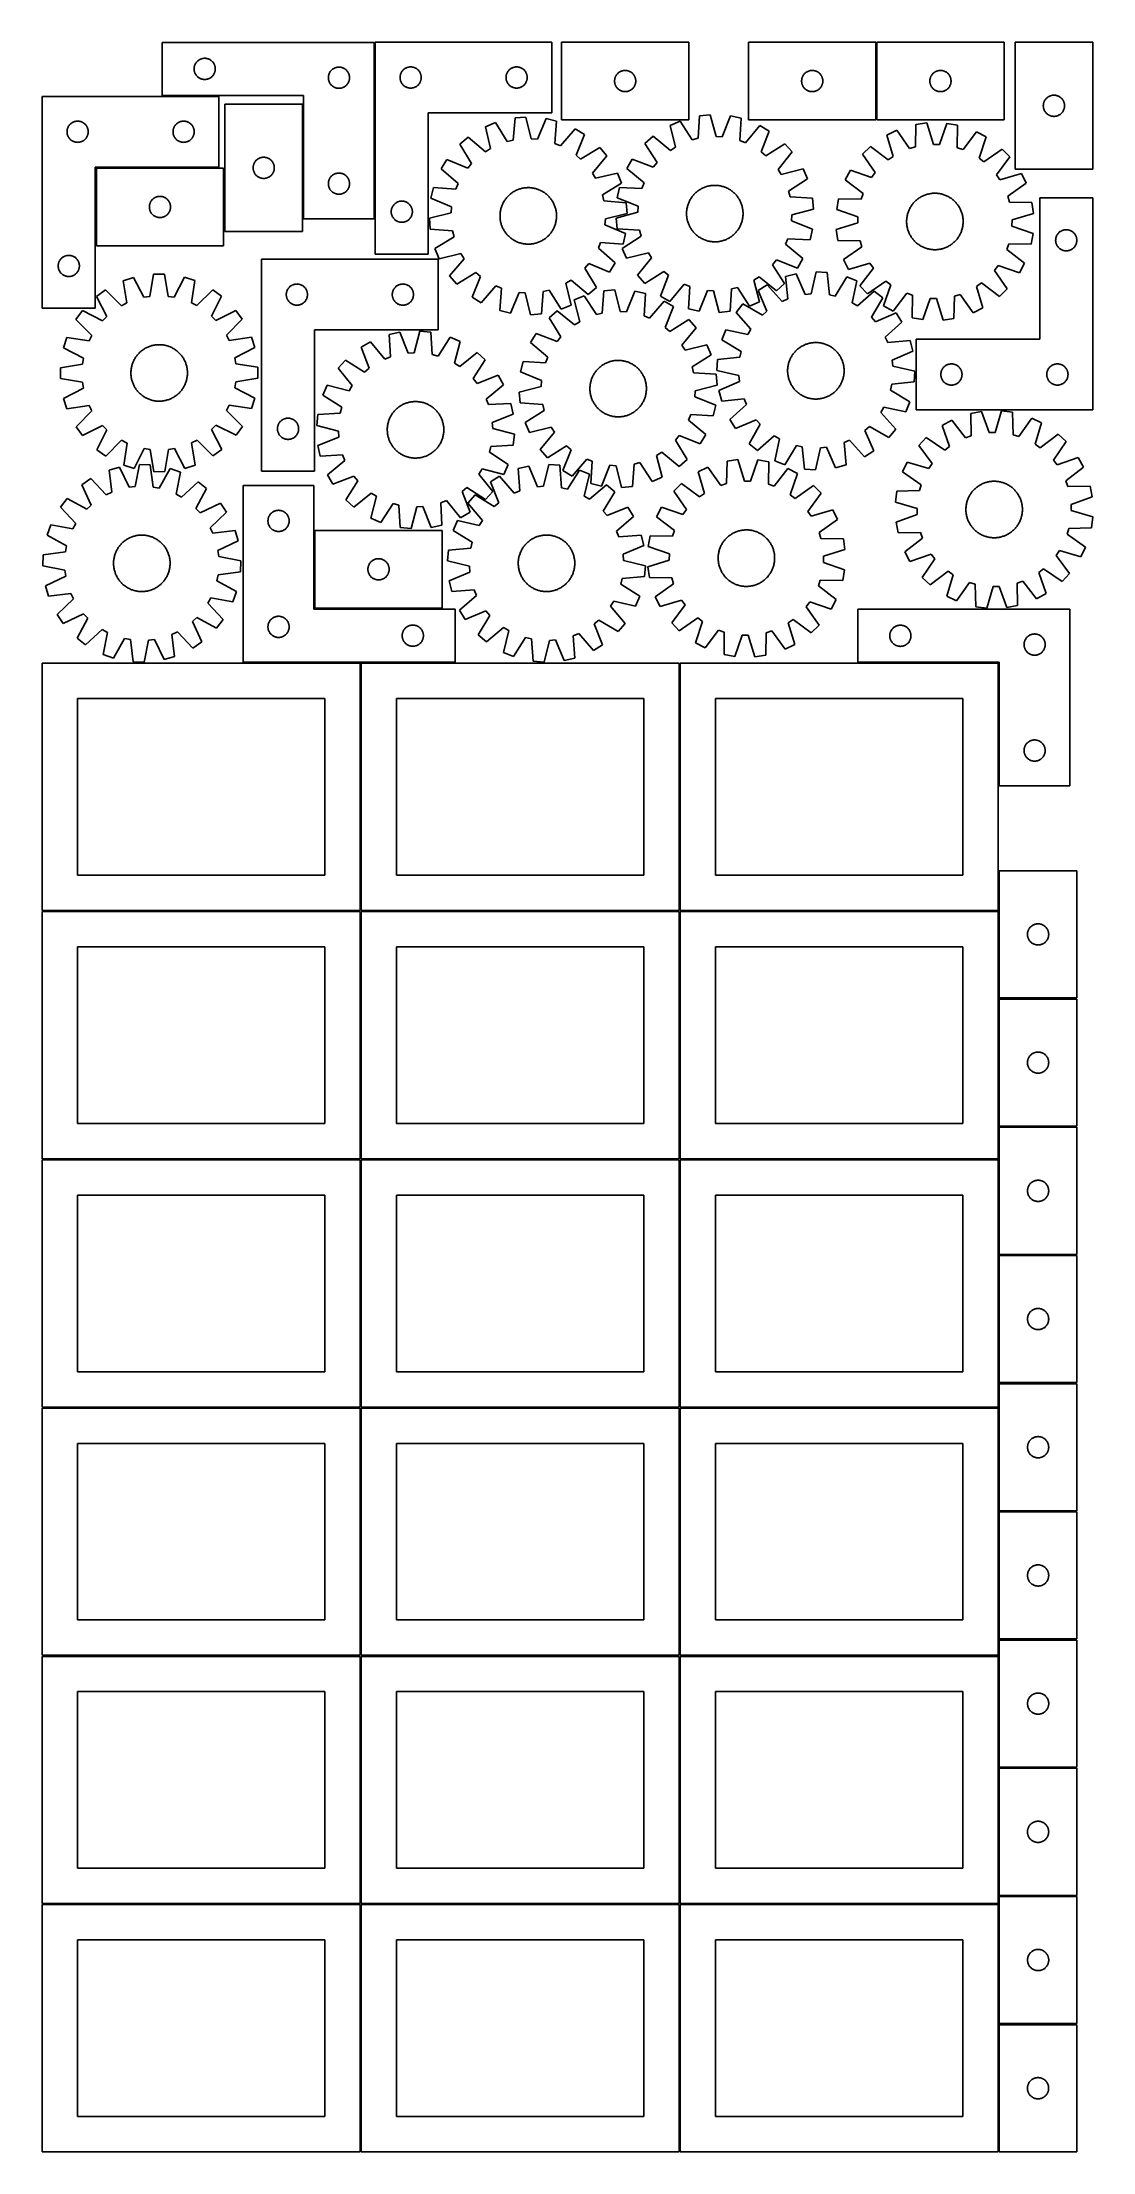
# Model space of a CAD drawing. Header units: millimetres. Extents: x 7 to 1493, y 7 to 2993.
import ezdxf

# ---------------------------------------------------------------- set-up
doc = ezdxf.new("R2010")
doc.units = ezdxf.units.MM
doc.layers.add('COMMON', color=5, linetype='CONTINUOUS', true_color=0x0000ff)
doc.layers.add('CUT', color=7, linetype='CONTINUOUS', true_color=0x000000)

msp = doc.modelspace()

# ---------------------------------------------------------------- linework, layer by layer
at = {"layer": 'COMMON'}
for p, q in [((477.255087, 2743.20487), (477.255087, 2993.20487)), ((1187.12355, 2993.487579), (1187.12355, 2883.487579)), ((375.755086, 2743.20487), (375.755086, 2905.603786)), ((82.404998, 2815.191184), (82.404998, 2705.191184)), ((256.654998, 2815.941185), (83.154999, 2815.941185)), ((391.795867, 2302.201935), (391.795867, 2192.201935)), ((392.545868, 2191.451934), (572.545868, 2191.451934)), ((457.299607, 2114.049516), (457.299607, 1764.074296)), ((908.799608, 2114.074296), (908.799608, 1764.074296)), ((1359.549609, 2114.824297), (1161.142024, 2114.824297)), ((1360.299609, 1820.223054), (1360.299609, 1764.074296)), ((6.549607, 1763.299515), (456.549607, 1763.299515)), ((457.299607, 1762.549515), (457.299607, 1412.574295)), ((458.049608, 1763.324295), (908.049608, 1763.324295)), ((908.799608, 1762.574295), (908.799608, 1412.574295)), ((909.549609, 1763.324295), (1359.549609, 1763.324295)), ((1360.299609, 1762.574295), (1360.299609, 1640.223054)), ((1360.299609, 1638.723053), (1360.299609, 1458.723053)), ((1361.04961, 1639.473053), (1471.04961, 1639.473053)), ((456.549607, 1411.799515), (6.549607, 1411.799515)), ((458.074235, 1411.824294), (908.049608, 1411.824294)), ((908.824235, 1411.074294), (908.824235, 1061.074294)), ((909.574236, 1411.824294), (1359.549609, 1411.824294)), ((1360.324236, 1411.074294), (1360.324236, 1277.123813)), ((1360.324236, 1275.623812), (1360.324236, 1095.623812)), ((1361.074237, 1276.373812), (1471.074237, 1276.373812)), ((1360.324236, 1094.123811), (1360.324236, 1061.074294)), ((1361.074237, 1094.873811), (1471.074237, 1094.873811)), ((6.549607, 1060.299513), (456.549607, 1060.299513)), ((908.074235, 1060.324294), (458.074235, 1060.324294)), ((908.824235, 1059.574293), (908.824235, 709.574293)), ((1359.574236, 1060.324294), (909.574236, 1060.324294)), ((1360.324236, 1059.574293), (1360.324236, 914.123811)), ((1360.324236, 912.62381), (1360.324236, 732.62381)), ((1361.074237, 913.37381), (1471.074237, 913.37381)), ((1361.099121, 731.873809), (1471.074237, 731.873809)), ((6.549607, 708.799512), (456.549607, 708.799512)), ((457.299607, 708.049512), (457.299607, 358.074292)), ((458.074235, 708.824292), (908.049608, 708.824292)), ((908.799608, 708.074292), (908.799608, 358.074292)), ((909.574236, 708.824292), (1359.549609, 708.824292)), ((1360.299609, 549.574341), (1360.299609, 369.574341)), ((1361.099121, 368.82434), (1471.04961, 368.82434)), ((6.549607, 357.299511), (456.524767, 357.299511)), ((457.274767, 356.549511), (457.274767, 6.549511)), ((908.774768, 356.549511), (908.774768, 6.549511)), ((1360.274769, 186.549511), (1360.274769, 6.549511))]:
    msp.add_line(p, q, dxfattribs=at)
at = {"layer": 'CUT'}
for p, q in [((476.505086, 2993.20487), (176.505086, 2993.20487)), ((176.505086, 2993.20487), (176.505086, 2918.20487)), ((476.505086, 2743.20487), (476.505086, 2993.20487)), ((478.005087, 2993.486107), (478.005087, 2693.486107)), ((728.005087, 2993.486107), (478.005087, 2993.486107)), ((728.005087, 2893.486107), (728.005087, 2993.486107)), ((921.591764, 2993.449254), (741.591764, 2993.449254)), ((741.591764, 2993.449254), (741.591764, 2883.449254)), ((921.591764, 2883.449254), (921.591764, 2993.449254)), ((1186.37355, 2993.487579), (1006.37355, 2993.487579)), ((1006.37355, 2993.487579), (1006.37355, 2883.487579)), ((1186.37355, 2883.487579), (1186.37355, 2993.487579)), ((1367.873551, 2993.487579), (1187.873551, 2993.487579)), ((1187.873551, 2993.487579), (1187.873551, 2883.487579)), ((1367.873551, 2883.487579), (1367.873551, 2993.487579)), ((1493.477104, 2993.476838), (1383.477104, 2993.476838)), ((1383.477104, 2993.476838), (1383.477104, 2813.476838)), ((1493.477104, 2813.476838), (1493.477104, 2993.476838)), ((221.524974, 2956.477051), (221.584588, 2957.247185)), ((221.584588, 2957.247185), (221.683767, 2958.013228)), ((221.683767, 2958.013228), (221.82225, 2958.773151)), ((221.82225, 2958.773151), (221.99967, 2959.524936)), ((221.99967, 2959.524936), (222.215555, 2960.266592)), ((222.215555, 2960.266592), (222.469333, 2960.996151)), ((222.469333, 2960.996151), (222.760332, 2961.711678)), ((222.760332, 2961.711678), (223.08778, 2962.411276)), ((223.08778, 2962.411276), (223.450807, 2963.093091)), ((223.450807, 2963.093091), (223.848452, 2963.755312)), ((223.848452, 2963.755312), (224.279661, 2964.396186)), ((224.279661, 2964.396186), (224.743289, 2965.014012)), ((224.743289, 2965.014012), (225.238107, 2965.607151)), ((225.238107, 2965.607151), (225.762803, 2966.174032)), ((225.762803, 2966.174032), (226.315986, 2966.71315)), ((226.315986, 2966.71315), (226.896188, 2967.223076)), ((226.896188, 2967.223076), (227.501872, 2967.702458)), ((227.501872, 2967.702458), (228.13143, 2968.150025)), ((228.13143, 2968.150025), (228.783194, 2968.564589)), ((228.783194, 2968.564589), (229.455435, 2968.945052)), ((229.455435, 2968.945052), (230.14637, 2969.290403)), ((230.14637, 2969.290403), (230.854167, 2969.599729)), ((230.854167, 2969.599729), (231.57695, 2969.872208)), ((231.57695, 2969.872208), (232.312801, 2970.107118)), ((232.312801, 2970.107118), (233.05977, 2970.303835)), ((233.05977, 2970.303835), (233.815874, 2970.461839)), ((233.815874, 2970.461839), (234.57911, 2970.58071)), ((234.57911, 2970.58071), (235.347454, 2970.660132)), ((235.347454, 2970.660132), (236.118867, 2970.699897)), ((236.118867, 2970.699897), (236.891304, 2970.699897)), ((236.891304, 2970.699897), (237.662718, 2970.660132)), ((237.662718, 2970.660132), (238.431061, 2970.58071)), ((238.431061, 2970.58071), (239.194297, 2970.461839)), ((239.194297, 2970.461839), (239.950402, 2970.303835)), ((239.950402, 2970.303835), (240.69737, 2970.107118)), ((240.69737, 2970.107118), (241.433221, 2969.872208)), ((241.433221, 2969.872208), (242.156004, 2969.599729)), ((242.156004, 2969.599729), (242.863802, 2969.290403)), ((242.863802, 2969.290403), (243.554737, 2968.945052)), ((243.554737, 2968.945052), (244.226978, 2968.564589)), ((244.226978, 2968.564589), (244.878742, 2968.150025)), ((244.878742, 2968.150025), (245.5083, 2967.702458)), ((245.5083, 2967.702458), (246.113983, 2967.223076)), ((246.113983, 2967.223076), (246.694186, 2966.71315)), ((246.694186, 2966.71315), (247.247369, 2966.174032)), ((247.247369, 2966.174032), (247.772065, 2965.607151)), ((247.772065, 2965.607151), (248.266883, 2965.014012)), ((248.266883, 2965.014012), (248.730511, 2964.396186)), ((248.730511, 2964.396186), (249.161719, 2963.755312)), ((249.161719, 2963.755312), (249.559364, 2963.093091)), ((249.559364, 2963.093091), (249.922392, 2962.411276)), ((249.922392, 2962.411276), (250.249839, 2961.711678)), ((250.249839, 2961.711678), (250.540838, 2960.996151)), ((250.540838, 2960.996151), (250.794616, 2960.266592)), ((250.794616, 2960.266592), (251.010502, 2959.524936)), ((251.010502, 2959.524936), (251.187921, 2958.773151)), ((251.187921, 2958.773151), (251.326404, 2958.013228)), ((251.326404, 2958.013228), (251.425584, 2957.247185)), ((251.425584, 2957.247185), (251.485197, 2956.477051)), ((420.14637, 2956.790403), (420.854167, 2957.099729)), ((420.854167, 2957.099729), (421.57695, 2957.372208)), ((421.57695, 2957.372208), (422.312801, 2957.607118)), ((422.312801, 2957.607118), (423.05977, 2957.803835)), ((423.05977, 2957.803835), (423.815874, 2957.961839)), ((423.815874, 2957.961839), (424.57911, 2958.08071)), ((424.57911, 2958.08071), (425.347454, 2958.160132)), ((425.347454, 2958.160132), (426.118867, 2958.199897)), ((426.118867, 2958.199897), (426.891304, 2958.199897)), ((426.891304, 2958.199897), (427.662718, 2958.160132)), ((427.662718, 2958.160132), (428.431061, 2958.08071)), ((428.431061, 2958.08071), (429.194297, 2957.961839)), ((429.194297, 2957.961839), (429.950402, 2957.803835)), ((429.950402, 2957.803835), (430.69737, 2957.607118)), ((430.69737, 2957.607118), (431.433221, 2957.372208)), ((431.433221, 2957.372208), (432.156004, 2957.099729)), ((432.156004, 2957.099729), (432.863802, 2956.790403)), ((521.29868, 2956.903413), (521.998278, 2957.23086)), ((521.998278, 2957.23086), (522.713805, 2957.521859)), ((522.713805, 2957.521859), (523.443364, 2957.775638)), ((523.443364, 2957.775638), (524.18502, 2957.991523)), ((524.18502, 2957.991523), (524.936806, 2958.168942)), ((524.936806, 2958.168942), (525.696728, 2958.307425)), ((525.696728, 2958.307425), (526.462772, 2958.406605)), ((526.462772, 2958.406605), (527.232905, 2958.466218)), ((527.232905, 2958.466218), (528.005087, 2958.486107)), ((528.005087, 2958.486107), (528.777268, 2958.466218)), ((528.777268, 2958.466218), (529.547402, 2958.406605)), ((529.547402, 2958.406605), (530.313445, 2958.307425)), ((530.313445, 2958.307425), (531.073368, 2958.168942)), ((531.073368, 2958.168942), (531.825154, 2957.991523)), ((531.825154, 2957.991523), (532.566809, 2957.775638)), ((532.566809, 2957.775638), (533.296368, 2957.521859)), ((533.296368, 2957.521859), (534.011895, 2957.23086)), ((534.011895, 2957.23086), (534.711494, 2956.903413)), ((671.29868, 2956.903413), (671.998278, 2957.23086)), ((671.998278, 2957.23086), (672.713805, 2957.521859)), ((672.713805, 2957.521859), (673.443364, 2957.775638)), ((673.443364, 2957.775638), (674.18502, 2957.991523)), ((674.18502, 2957.991523), (674.936806, 2958.168942)), ((674.936806, 2958.168942), (675.696728, 2958.307425)), ((675.696728, 2958.307425), (676.462772, 2958.406605)), ((676.462772, 2958.406605), (677.232905, 2958.466218)), ((677.232905, 2958.466218), (678.005087, 2958.486107)), ((678.005087, 2958.486107), (678.777268, 2958.466218)), ((678.777268, 2958.466218), (679.547402, 2958.406605)), ((679.547402, 2958.406605), (680.313445, 2958.307425)), ((680.313445, 2958.307425), (681.073368, 2958.168942)), ((681.073368, 2958.168942), (681.825154, 2957.991523)), ((681.825154, 2957.991523), (682.566809, 2957.775638)), ((682.566809, 2957.775638), (683.296368, 2957.521859)), ((683.296368, 2957.521859), (684.011895, 2957.23086)), ((684.011895, 2957.23086), (684.711494, 2956.903413)), ((221.505086, 2955.70487), (221.524974, 2956.477051)), ((221.524974, 2954.932688), (221.505086, 2955.70487)), ((221.584588, 2954.162555), (221.524974, 2954.932688)), ((221.683767, 2953.396511), (221.584588, 2954.162555)), ((221.82225, 2952.636589), (221.683767, 2953.396511)), ((221.99967, 2951.884803), (221.82225, 2952.636589)), ((222.215555, 2951.143147), (221.99967, 2951.884803)), ((222.469333, 2950.413588), (222.215555, 2951.143147)), ((222.760332, 2949.698061), (222.469333, 2950.413588)), ((223.08778, 2948.998463), (222.760332, 2949.698061)), ((223.450807, 2948.316649), (223.08778, 2948.998463)), ((223.848452, 2947.654427), (223.450807, 2948.316649)), ((224.279661, 2947.013553), (223.848452, 2947.654427)), ((224.743289, 2946.395727), (224.279661, 2947.013553)), ((225.238107, 2945.802588), (224.743289, 2946.395727)), ((225.762803, 2945.235707), (225.238107, 2945.802588)), ((226.315986, 2944.696589), (225.762803, 2945.235707)), ((226.896188, 2944.186663), (226.315986, 2944.696589)), ((227.501872, 2943.707281), (226.896188, 2944.186663)), ((228.13143, 2943.259714), (227.501872, 2943.707281)), ((228.783194, 2942.84515), (228.13143, 2943.259714)), ((229.455435, 2942.464688), (228.783194, 2942.84515)), ((230.14637, 2942.119336), (229.455435, 2942.464688)), ((230.854167, 2941.81001), (230.14637, 2942.119336)), ((231.57695, 2941.537531), (230.854167, 2941.81001)), ((232.312801, 2941.302621), (231.57695, 2941.537531)), ((233.05977, 2941.105904), (232.312801, 2941.302621)), ((233.815874, 2940.9479), (233.05977, 2941.105904)), ((234.57911, 2940.829029), (233.815874, 2940.9479)), ((235.347454, 2940.749607), (234.57911, 2940.829029)), ((236.118867, 2940.709843), (235.347454, 2940.749607)), ((236.891304, 2940.709843), (236.118867, 2940.709843)), ((237.662718, 2940.749607), (236.891304, 2940.709843)), ((238.431061, 2940.829029), (237.662718, 2940.749607)), ((239.194297, 2940.9479), (238.431061, 2940.829029)), ((239.950402, 2941.105904), (239.194297, 2940.9479)), ((240.69737, 2941.302621), (239.950402, 2941.105904)), ((241.433221, 2941.537531), (240.69737, 2941.302621)), ((242.156004, 2941.81001), (241.433221, 2941.537531)), ((242.863802, 2942.119336), (242.156004, 2941.81001)), ((243.554737, 2942.464688), (242.863802, 2942.119336)), ((244.226978, 2942.84515), (243.554737, 2942.464688)), ((244.878742, 2943.259714), (244.226978, 2942.84515)), ((245.5083, 2943.707281), (244.878742, 2943.259714)), ((246.113983, 2944.186663), (245.5083, 2943.707281)), ((246.694186, 2944.696589), (246.113983, 2944.186663)), ((247.247369, 2945.235707), (246.694186, 2944.696589)), ((247.772065, 2945.802588), (247.247369, 2945.235707)), ((248.266883, 2946.395727), (247.772065, 2945.802588)), ((248.730511, 2947.013553), (248.266883, 2946.395727)), ((249.161719, 2947.654427), (248.730511, 2947.013553)), ((249.559364, 2948.316649), (249.161719, 2947.654427)), ((249.922392, 2948.998463), (249.559364, 2948.316649)), ((250.249839, 2949.698061), (249.922392, 2948.998463)), ((250.540838, 2950.413588), (250.249839, 2949.698061)), ((250.794616, 2951.143147), (250.540838, 2950.413588)), ((251.010502, 2951.884803), (250.794616, 2951.143147)), ((251.187921, 2952.636589), (251.010502, 2951.884803)), ((251.326404, 2953.396511), (251.187921, 2952.636589)), ((251.425584, 2954.162555), (251.326404, 2953.396511)), ((251.485197, 2954.932688), (251.425584, 2954.162555)), ((251.485197, 2956.477051), (251.505086, 2955.70487)), ((251.505086, 2955.70487), (251.485197, 2954.932688)), ((411.505086, 2943.20487), (411.524974, 2943.977051)), ((411.524974, 2942.432688), (411.505086, 2943.20487)), ((411.524974, 2943.977051), (411.584588, 2944.747185)), ((411.584588, 2941.662555), (411.524974, 2942.432688)), ((411.584588, 2944.747185), (411.683767, 2945.513228)), ((411.683767, 2940.896511), (411.584588, 2941.662555)), ((411.683767, 2945.513228), (411.82225, 2946.273151)), ((411.82225, 2940.136589), (411.683767, 2940.896511)), ((411.82225, 2946.273151), (411.99967, 2947.024936)), ((411.99967, 2939.384803), (411.82225, 2940.136589)), ((411.99967, 2947.024936), (412.215555, 2947.766592)), ((412.215555, 2938.643147), (411.99967, 2939.384803)), ((412.215555, 2947.766592), (412.469333, 2948.496151)), ((412.469333, 2937.913588), (412.215555, 2938.643147)), ((412.469333, 2948.496151), (412.760332, 2949.211678)), ((412.760332, 2937.198061), (412.469333, 2937.913588)), ((412.760332, 2949.211678), (413.08778, 2949.911276)), ((413.08778, 2936.498463), (412.760332, 2937.198061)), ((413.08778, 2949.911276), (413.450807, 2950.593091)), ((413.450807, 2935.816649), (413.08778, 2936.498463)), ((413.450807, 2950.593091), (413.848452, 2951.255312)), ((413.848452, 2935.154427), (413.450807, 2935.816649)), ((413.848452, 2951.255312), (414.279661, 2951.896186)), ((414.279661, 2934.513553), (413.848452, 2935.154427)), ((414.279661, 2951.896186), (414.743289, 2952.514012)), ((414.743289, 2933.895727), (414.279661, 2934.513553)), ((414.743289, 2952.514012), (415.238107, 2953.107151)), ((415.238107, 2933.302588), (414.743289, 2933.895727)), ((415.238107, 2953.107151), (415.762803, 2953.674032)), ((415.762803, 2932.735707), (415.238107, 2933.302588)), ((415.762803, 2953.674032), (416.315986, 2954.21315)), ((416.315986, 2932.196589), (415.762803, 2932.735707)), ((416.315986, 2954.21315), (416.896188, 2954.723076)), ((416.896188, 2931.686663), (416.315986, 2932.196589)), ((416.896188, 2954.723076), (417.501872, 2955.202458)), ((417.501872, 2931.207281), (416.896188, 2931.686663)), ((417.501872, 2955.202458), (418.13143, 2955.650025)), ((418.13143, 2930.759714), (417.501872, 2931.207281)), ((418.13143, 2955.650025), (418.783194, 2956.064589)), ((418.783194, 2930.34515), (418.13143, 2930.759714)), ((418.783194, 2956.064589), (419.455435, 2956.445052)), ((419.455435, 2929.964688), (418.783194, 2930.34515)), ((419.455435, 2956.445052), (420.14637, 2956.790403)), ((420.14637, 2929.619336), (419.455435, 2929.964688)), ((420.854167, 2929.31001), (420.14637, 2929.619336)), ((421.57695, 2929.037531), (420.854167, 2929.31001)), ((422.312801, 2928.802621), (421.57695, 2929.037531)), ((423.05977, 2928.605904), (422.312801, 2928.802621)), ((423.815874, 2928.4479), (423.05977, 2928.605904)), ((424.57911, 2928.329029), (423.815874, 2928.4479)), ((425.347454, 2928.249607), (424.57911, 2928.329029)), ((426.118867, 2928.209843), (425.347454, 2928.249607)), ((426.891304, 2928.209843), (426.118867, 2928.209843)), ((427.662718, 2928.249607), (426.891304, 2928.209843)), ((428.431061, 2928.329029), (427.662718, 2928.249607)), ((429.194297, 2928.4479), (428.431061, 2928.329029)), ((429.950402, 2928.605904), (429.194297, 2928.4479)), ((430.69737, 2928.802621), (429.950402, 2928.605904)), ((431.433221, 2929.037531), (430.69737, 2928.802621)), ((432.156004, 2929.31001), (431.433221, 2929.037531)), ((432.863802, 2929.619336), (432.156004, 2929.31001)), ((432.863802, 2956.790403), (433.554737, 2956.445052)), ((433.554737, 2929.964688), (432.863802, 2929.619336)), ((433.554737, 2956.445052), (434.226978, 2956.064589)), ((434.226978, 2930.34515), (433.554737, 2929.964688)), ((434.226978, 2956.064589), (434.878742, 2955.650025)), ((434.878742, 2930.759714), (434.226978, 2930.34515)), ((434.878742, 2955.650025), (435.5083, 2955.202458)), ((435.5083, 2931.207281), (434.878742, 2930.759714)), ((435.5083, 2955.202458), (436.113983, 2954.723076)), ((436.113983, 2931.686663), (435.5083, 2931.207281)), ((436.113983, 2954.723076), (436.694186, 2954.21315)), ((436.694186, 2932.196589), (436.113983, 2931.686663)), ((436.694186, 2954.21315), (437.247369, 2953.674032)), ((437.247369, 2932.735707), (436.694186, 2932.196589)), ((437.247369, 2953.674032), (437.772065, 2953.107151)), ((437.772065, 2933.302588), (437.247369, 2932.735707)), ((437.772065, 2953.107151), (438.266883, 2952.514012)), ((438.266883, 2933.895727), (437.772065, 2933.302588)), ((438.266883, 2952.514012), (438.730511, 2951.896186)), ((438.730511, 2934.513553), (438.266883, 2933.895727)), ((438.730511, 2951.896186), (439.161719, 2951.255312)), ((439.161719, 2935.154427), (438.730511, 2934.513553)), ((439.161719, 2951.255312), (439.559364, 2950.593091)), ((439.559364, 2935.816649), (439.161719, 2935.154427)), ((439.559364, 2950.593091), (439.922392, 2949.911276)), ((439.922392, 2936.498463), (439.559364, 2935.816649)), ((439.922392, 2949.911276), (440.249839, 2949.211678)), ((440.249839, 2937.198061), (439.922392, 2936.498463)), ((440.249839, 2949.211678), (440.540838, 2948.496151)), ((440.540838, 2937.913588), (440.249839, 2937.198061)), ((440.540838, 2948.496151), (440.794616, 2947.766592)), ((440.794616, 2938.643147), (440.540838, 2937.913588)), ((440.794616, 2947.766592), (441.010502, 2947.024936)), ((441.010502, 2939.384803), (440.794616, 2938.643147)), ((441.010502, 2947.024936), (441.187921, 2946.273151)), ((441.187921, 2940.136589), (441.010502, 2939.384803)), ((441.187921, 2946.273151), (441.326404, 2945.513228)), ((441.326404, 2940.896511), (441.187921, 2940.136589)), ((441.326404, 2945.513228), (441.425584, 2944.747185)), ((441.425584, 2941.662555), (441.326404, 2940.896511)), ((441.425584, 2944.747185), (441.485197, 2943.977051)), ((441.485197, 2942.432688), (441.425584, 2941.662555)), ((441.485197, 2943.977051), (441.505086, 2943.20487)), ((441.505086, 2943.20487), (441.485197, 2942.432688)), ((513.01006, 2943.872326), (513.049824, 2944.643739)), ((513.01006, 2943.099888), (513.01006, 2943.872326)), ((513.049824, 2942.328475), (513.01006, 2943.099888)), ((513.049824, 2944.643739), (513.129247, 2945.412082)), ((513.129247, 2941.560132), (513.049824, 2942.328475)), ((513.129247, 2945.412082), (513.248117, 2946.175318)), ((513.248117, 2940.796895), (513.129247, 2941.560132)), ((513.248117, 2946.175318), (513.406121, 2946.931423)), ((513.406121, 2940.040791), (513.248117, 2940.796895)), ((513.406121, 2946.931423), (513.602839, 2947.678391)), ((513.602839, 2939.293822), (513.406121, 2940.040791)), ((513.602839, 2947.678391), (513.837748, 2948.414243)), ((513.837748, 2938.557971), (513.602839, 2939.293822)), ((513.837748, 2948.414243), (514.110227, 2949.137025)), ((514.110227, 2937.835188), (513.837748, 2938.557971)), ((514.110227, 2949.137025), (514.419553, 2949.844823)), ((514.419553, 2937.127391), (514.110227, 2937.835188)), ((514.419553, 2949.844823), (514.764905, 2950.535758)), ((514.764905, 2936.436456), (514.419553, 2937.127391)), ((514.764905, 2950.535758), (515.145367, 2951.207999)), ((515.145367, 2935.764215), (514.764905, 2936.436456)), ((515.145367, 2951.207999), (515.559932, 2951.859763)), ((515.559932, 2935.112451), (515.145367, 2935.764215)), ((515.559932, 2951.859763), (516.007498, 2952.489321)), ((516.007498, 2934.482893), (515.559932, 2935.112451)), ((516.007498, 2952.489321), (516.48688, 2953.095005)), ((516.48688, 2933.877209), (516.007498, 2934.482893)), ((516.48688, 2953.095005), (516.996806, 2953.675207)), ((516.996806, 2933.297007), (516.48688, 2933.877209)), ((516.996806, 2953.675207), (517.535924, 2954.22839)), ((517.535924, 2932.743824), (516.996806, 2933.297007)), ((517.535924, 2954.22839), (518.102805, 2954.753086)), ((518.102805, 2932.219128), (517.535924, 2932.743824)), ((518.102805, 2954.753086), (518.695945, 2955.247904)), ((518.695945, 2931.72431), (518.102805, 2932.219128)), ((518.695945, 2955.247904), (519.31377, 2955.711532)), ((519.31377, 2931.260682), (518.695945, 2931.72431)), ((519.31377, 2955.711532), (519.954644, 2956.14274)), ((519.954644, 2930.829473), (519.31377, 2931.260682)), ((519.954644, 2956.14274), (520.616866, 2956.540385)), ((520.616866, 2930.431828), (519.954644, 2930.829473)), ((520.616866, 2956.540385), (521.29868, 2956.903413)), ((521.29868, 2930.068801), (520.616866, 2930.431828)), ((521.998278, 2929.741353), (521.29868, 2930.068801)), ((522.713805, 2929.450355), (521.998278, 2929.741353)), ((523.443364, 2929.196576), (522.713805, 2929.450355)), ((524.18502, 2928.980691), (523.443364, 2929.196576)), ((524.936806, 2928.803272), (524.18502, 2928.980691)), ((525.696728, 2928.664788), (524.936806, 2928.803272)), ((526.462772, 2928.565609), (525.696728, 2928.664788)), ((527.232905, 2928.505996), (526.462772, 2928.565609)), ((528.005087, 2928.486107), (527.232905, 2928.505996)), ((528.777268, 2928.505996), (528.005087, 2928.486107)), ((529.547402, 2928.565609), (528.777268, 2928.505996)), ((530.313445, 2928.664788), (529.547402, 2928.565609)), ((531.073368, 2928.803272), (530.313445, 2928.664788)), ((531.825154, 2928.980691), (531.073368, 2928.803272)), ((532.566809, 2929.196576), (531.825154, 2928.980691)), ((533.296368, 2929.450355), (532.566809, 2929.196576)), ((534.011895, 2929.741353), (533.296368, 2929.450355)), ((534.711494, 2930.068801), (534.011895, 2929.741353)), ((534.711494, 2956.903413), (535.393308, 2956.540385)), ((535.393308, 2930.431828), (534.711494, 2930.068801)), ((535.393308, 2956.540385), (536.05553, 2956.14274)), ((536.05553, 2930.829473), (535.393308, 2930.431828)), ((536.05553, 2956.14274), (536.696403, 2955.711532)), ((536.696403, 2931.260682), (536.05553, 2930.829473)), ((536.696403, 2955.711532), (537.314229, 2955.247904)), ((537.314229, 2931.72431), (536.696403, 2931.260682)), ((537.314229, 2955.247904), (537.907369, 2954.753086)), ((537.907369, 2932.219128), (537.314229, 2931.72431)), ((537.907369, 2954.753086), (538.474249, 2954.22839)), ((538.474249, 2932.743824), (537.907369, 2932.219128)), ((538.474249, 2954.22839), (539.013367, 2953.675207)), ((539.013367, 2933.297007), (538.474249, 2932.743824)), ((539.013367, 2953.675207), (539.523293, 2953.095005)), ((539.523293, 2933.877209), (539.013367, 2933.297007)), ((539.523293, 2953.095005), (540.002675, 2952.489321)), ((540.002675, 2934.482893), (539.523293, 2933.877209)), ((540.002675, 2952.489321), (540.450242, 2951.859763)), ((540.450242, 2935.112451), (540.002675, 2934.482893)), ((540.450242, 2951.859763), (540.864806, 2951.207999)), ((540.864806, 2935.764215), (540.450242, 2935.112451)), ((540.864806, 2951.207999), (541.245269, 2950.535758)), ((541.245269, 2936.436456), (540.864806, 2935.764215)), ((541.245269, 2950.535758), (541.590621, 2949.844823)), ((541.590621, 2937.127391), (541.245269, 2936.436456)), ((541.590621, 2949.844823), (541.899946, 2949.137025)), ((541.899946, 2937.835188), (541.590621, 2937.127391)), ((541.899946, 2949.137025), (542.172425, 2948.414243)), ((542.172425, 2938.557971), (541.899946, 2937.835188)), ((542.172425, 2948.414243), (542.407335, 2947.678391)), ((542.407335, 2939.293822), (542.172425, 2938.557971)), ((542.407335, 2947.678391), (542.604052, 2946.931423)), ((542.604052, 2940.040791), (542.407335, 2939.293822)), ((542.604052, 2946.931423), (542.762056, 2946.175318)), ((542.762056, 2940.796895), (542.604052, 2940.040791)), ((542.762056, 2946.175318), (542.880927, 2945.412082)), ((542.880927, 2941.560132), (542.762056, 2940.796895)), ((542.880927, 2945.412082), (542.96035, 2944.643739)), ((542.96035, 2942.328475), (542.880927, 2941.560132)), ((542.96035, 2944.643739), (543.000114, 2943.872326)), ((543.000114, 2943.099888), (542.96035, 2942.328475)), ((543.000114, 2943.872326), (543.000114, 2943.099888)), ((663.01006, 2943.872326), (663.049824, 2944.643739)), ((663.01006, 2943.099888), (663.01006, 2943.872326)), ((663.049824, 2942.328475), (663.01006, 2943.099888)), ((663.049824, 2944.643739), (663.129247, 2945.412082)), ((663.129247, 2941.560132), (663.049824, 2942.328475)), ((663.129247, 2945.412082), (663.248117, 2946.175318)), ((663.248117, 2940.796895), (663.129247, 2941.560132)), ((663.248117, 2946.175318), (663.406121, 2946.931423)), ((663.406121, 2940.040791), (663.248117, 2940.796895)), ((663.406121, 2946.931423), (663.602839, 2947.678391)), ((663.602839, 2939.293822), (663.406121, 2940.040791)), ((663.602839, 2947.678391), (663.837748, 2948.414243)), ((663.837748, 2938.557971), (663.602839, 2939.293822)), ((663.837748, 2948.414243), (664.110227, 2949.137025)), ((664.110227, 2937.835188), (663.837748, 2938.557971)), ((664.110227, 2949.137025), (664.419553, 2949.844823)), ((664.419553, 2937.127391), (664.110227, 2937.835188)), ((664.419553, 2949.844823), (664.764905, 2950.535758)), ((664.764905, 2936.436456), (664.419553, 2937.127391)), ((664.764905, 2950.535758), (665.145367, 2951.207999)), ((665.145367, 2935.764215), (664.764905, 2936.436456)), ((665.145367, 2951.207999), (665.559932, 2951.859763)), ((665.559932, 2935.112451), (665.145367, 2935.764215)), ((665.559932, 2951.859763), (666.007498, 2952.489321)), ((666.007498, 2934.482893), (665.559932, 2935.112451)), ((666.007498, 2952.489321), (666.48688, 2953.095005)), ((666.48688, 2933.877209), (666.007498, 2934.482893)), ((666.48688, 2953.095005), (666.996806, 2953.675207)), ((666.996806, 2933.297007), (666.48688, 2933.877209)), ((666.996806, 2953.675207), (667.535924, 2954.22839)), ((667.535924, 2932.743824), (666.996806, 2933.297007)), ((667.535924, 2954.22839), (668.102805, 2954.753086)), ((668.102805, 2932.219128), (667.535924, 2932.743824)), ((668.102805, 2954.753086), (668.695945, 2955.247904)), ((668.695945, 2931.72431), (668.102805, 2932.219128)), ((668.695945, 2955.247904), (669.31377, 2955.711532)), ((669.31377, 2931.260682), (668.695945, 2931.72431)), ((669.31377, 2955.711532), (669.954644, 2956.14274)), ((669.954644, 2930.829473), (669.31377, 2931.260682)), ((669.954644, 2956.14274), (670.616866, 2956.540385)), ((670.616866, 2930.431828), (669.954644, 2930.829473)), ((670.616866, 2956.540385), (671.29868, 2956.903413)), ((671.29868, 2930.068801), (670.616866, 2930.431828)), ((671.998278, 2929.741353), (671.29868, 2930.068801)), ((672.713805, 2929.450355), (671.998278, 2929.741353)), ((673.443364, 2929.196576), (672.713805, 2929.450355)), ((674.18502, 2928.980691), (673.443364, 2929.196576)), ((674.936806, 2928.803272), (674.18502, 2928.980691)), ((675.696728, 2928.664788), (674.936806, 2928.803272)), ((676.462772, 2928.565609), (675.696728, 2928.664788)), ((677.232905, 2928.505996), (676.462772, 2928.565609)), ((678.005087, 2928.486107), (677.232905, 2928.505996)), ((678.777268, 2928.505996), (678.005087, 2928.486107)), ((679.547402, 2928.565609), (678.777268, 2928.505996)), ((680.313445, 2928.664788), (679.547402, 2928.565609)), ((681.073368, 2928.803272), (680.313445, 2928.664788)), ((681.825154, 2928.980691), (681.073368, 2928.803272)), ((682.566809, 2929.196576), (681.825154, 2928.980691)), ((683.296368, 2929.450355), (682.566809, 2929.196576)), ((684.011895, 2929.741353), (683.296368, 2929.450355)), ((684.711494, 2930.068801), (684.011895, 2929.741353)), ((684.711494, 2956.903413), (685.393308, 2956.540385)), ((685.393308, 2930.431828), (684.711494, 2930.068801)), ((685.393308, 2956.540385), (686.05553, 2956.14274)), ((686.05553, 2930.829473), (685.393308, 2930.431828)), ((686.05553, 2956.14274), (686.696403, 2955.711532)), ((686.696403, 2931.260682), (686.05553, 2930.829473)), ((686.696403, 2955.711532), (687.314229, 2955.247904)), ((687.314229, 2931.72431), (686.696403, 2931.260682)), ((687.314229, 2955.247904), (687.907369, 2954.753086)), ((687.907369, 2932.219128), (687.314229, 2931.72431)), ((687.907369, 2954.753086), (688.474249, 2954.22839)), ((688.474249, 2932.743824), (687.907369, 2932.219128)), ((688.474249, 2954.22839), (689.013367, 2953.675207)), ((689.013367, 2933.297007), (688.474249, 2932.743824)), ((689.013367, 2953.675207), (689.523293, 2953.095005)), ((689.523293, 2933.877209), (689.013367, 2933.297007)), ((689.523293, 2953.095005), (690.002675, 2952.489321)), ((690.002675, 2934.482893), (689.523293, 2933.877209)), ((690.002675, 2952.489321), (690.450242, 2951.859763)), ((690.450242, 2935.112451), (690.002675, 2934.482893)), ((690.450242, 2951.859763), (690.864806, 2951.207999)), ((690.864806, 2935.764215), (690.450242, 2935.112451)), ((690.864806, 2951.207999), (691.245269, 2950.535758)), ((691.245269, 2936.436456), (690.864806, 2935.764215)), ((691.245269, 2950.535758), (691.590621, 2949.844823)), ((691.590621, 2937.127391), (691.245269, 2936.436456)), ((691.590621, 2949.844823), (691.899946, 2949.137025)), ((691.899946, 2937.835188), (691.590621, 2937.127391)), ((691.899946, 2949.137025), (692.172425, 2948.414243)), ((692.172425, 2938.557971), (691.899946, 2937.835188)), ((692.172425, 2948.414243), (692.407335, 2947.678391)), ((692.407335, 2939.293822), (692.172425, 2938.557971)), ((692.407335, 2947.678391), (692.604052, 2946.931423)), ((692.604052, 2940.040791), (692.407335, 2939.293822)), ((692.604052, 2946.931423), (692.762056, 2946.175318)), ((692.762056, 2940.796895), (692.604052, 2940.040791)), ((692.762056, 2946.175318), (692.880927, 2945.412082)), ((692.880927, 2941.560132), (692.762056, 2940.796895)), ((692.880927, 2945.412082), (692.96035, 2944.643739)), ((692.96035, 2942.328475), (692.880927, 2941.560132)), ((692.96035, 2944.643739), (693.000114, 2943.872326)), ((693.000114, 2943.099888), (692.96035, 2942.328475)), ((693.000114, 2943.872326), (693.000114, 2943.099888)), ((816.591764, 2938.449254), (816.611652, 2939.221435)), ((816.611652, 2937.677072), (816.591764, 2938.449254)), ((816.611652, 2939.221435), (816.671265, 2939.991569)), ((816.671265, 2936.906939), (816.611652, 2937.677072)), ((816.671265, 2939.991569), (816.770445, 2940.757612)), ((816.770445, 2936.140895), (816.671265, 2936.906939)), ((816.770445, 2940.757612), (816.908928, 2941.517535)), ((816.908928, 2935.380973), (816.770445, 2936.140895)), ((816.908928, 2941.517535), (817.086348, 2942.26932)), ((817.086348, 2934.629187), (816.908928, 2935.380973)), ((817.086348, 2942.26932), (817.302233, 2943.010976)), ((817.302233, 2933.887531), (817.086348, 2934.629187)), ((817.302233, 2943.010976), (817.556011, 2943.740535)), ((817.556011, 2933.157972), (817.302233, 2933.887531)), ((817.556011, 2943.740535), (817.84701, 2944.456062)), ((817.84701, 2932.442445), (817.556011, 2933.157972)), ((817.84701, 2944.456062), (818.174457, 2945.155661)), ((818.174457, 2931.742847), (817.84701, 2932.442445)), ((818.174457, 2945.155661), (818.537485, 2945.837475)), ((818.537485, 2931.061033), (818.174457, 2931.742847)), ((818.537485, 2945.837475), (818.93513, 2946.499697)), ((818.93513, 2930.398811), (818.537485, 2931.061033)), ((818.93513, 2946.499697), (819.366338, 2947.14057)), ((819.366338, 2929.757937), (818.93513, 2930.398811)), ((819.366338, 2947.14057), (819.829966, 2947.758396)), ((819.829966, 2929.140111), (819.366338, 2929.757937)), ((819.829966, 2947.758396), (820.324785, 2948.351535)), ((820.324785, 2928.546972), (819.829966, 2929.140111)), ((820.324785, 2948.351535), (820.849481, 2948.918416)), ((820.849481, 2927.980091), (820.324785, 2928.546972)), ((820.849481, 2948.918416), (821.402663, 2949.457534)), ((821.402663, 2927.440973), (820.849481, 2927.980091)), ((821.402663, 2949.457534), (821.982866, 2949.96746)), ((821.982866, 2926.931047), (821.402663, 2927.440973)), ((821.982866, 2949.96746), (822.588549, 2950.446842)), ((822.588549, 2950.446842), (823.218108, 2950.894409)), ((823.218108, 2950.894409), (823.869872, 2951.308973)), ((823.869872, 2951.308973), (824.542112, 2951.689436)), ((824.542112, 2951.689436), (825.233048, 2952.034788)), ((825.233048, 2952.034788), (825.940845, 2952.344113)), ((825.940845, 2952.344113), (826.663628, 2952.616592)), ((826.663628, 2952.616592), (827.399479, 2952.851502)), ((827.399479, 2952.851502), (828.146447, 2953.048219)), ((828.146447, 2953.048219), (828.902552, 2953.206223)), ((828.902552, 2953.206223), (829.665788, 2953.325094)), ((829.665788, 2953.325094), (830.434132, 2953.404517)), ((830.434132, 2953.404517), (831.205545, 2953.444281)), ((831.205545, 2953.444281), (831.977982, 2953.444281)), ((831.977982, 2953.444281), (832.749395, 2953.404517)), ((832.749395, 2953.404517), (833.517739, 2953.325094)), ((833.517739, 2953.325094), (834.280975, 2953.206223)), ((834.280975, 2953.206223), (835.03708, 2953.048219)), ((835.03708, 2953.048219), (835.784048, 2952.851502)), ((835.784048, 2952.851502), (836.519899, 2952.616592)), ((836.519899, 2952.616592), (837.242682, 2952.344113)), ((837.242682, 2952.344113), (837.950479, 2952.034788)), ((837.950479, 2952.034788), (838.641415, 2951.689436)), ((838.641415, 2951.689436), (839.313656, 2951.308973)), ((839.313656, 2951.308973), (839.965419, 2950.894409)), ((839.965419, 2950.894409), (840.594978, 2950.446842)), ((840.594978, 2950.446842), (841.200661, 2949.96746)), ((841.200661, 2949.96746), (841.780864, 2949.457534)), ((841.780864, 2927.440973), (841.200661, 2926.931047)), ((841.780864, 2949.457534), (842.334046, 2948.918416)), ((842.334046, 2927.980091), (841.780864, 2927.440973)), ((842.334046, 2948.918416), (842.858743, 2948.351535)), ((842.858743, 2928.546972), (842.334046, 2927.980091)), ((842.858743, 2948.351535), (843.353561, 2947.758396)), ((843.353561, 2929.140111), (842.858743, 2928.546972)), ((843.353561, 2947.758396), (843.817189, 2947.14057)), ((843.817189, 2929.757937), (843.353561, 2929.140111)), ((843.817189, 2947.14057), (844.248397, 2946.499697)), ((844.248397, 2930.398811), (843.817189, 2929.757937)), ((844.248397, 2946.499697), (844.646042, 2945.837475)), ((844.646042, 2931.061033), (844.248397, 2930.398811)), ((844.646042, 2945.837475), (845.00907, 2945.155661)), ((845.00907, 2931.742847), (844.646042, 2931.061033)), ((845.00907, 2945.155661), (845.336517, 2944.456062)), ((845.336517, 2932.442445), (845.00907, 2931.742847)), ((845.336517, 2944.456062), (845.627516, 2943.740535)), ((845.627516, 2933.157972), (845.336517, 2932.442445)), ((845.627516, 2943.740535), (845.881294, 2943.010976)), ((845.881294, 2933.887531), (845.627516, 2933.157972)), ((845.881294, 2943.010976), (846.097179, 2942.26932)), ((846.097179, 2934.629187), (845.881294, 2933.887531)), ((846.097179, 2942.26932), (846.274599, 2941.517535)), ((846.274599, 2935.380973), (846.097179, 2934.629187)), ((846.274599, 2941.517535), (846.413082, 2940.757612)), ((846.413082, 2936.140895), (846.274599, 2935.380973)), ((846.413082, 2940.757612), (846.512262, 2939.991569)), ((846.512262, 2936.906939), (846.413082, 2936.140895)), ((846.512262, 2939.991569), (846.571875, 2939.221435)), ((846.571875, 2937.677072), (846.512262, 2936.906939)), ((846.571875, 2939.221435), (846.591764, 2938.449254)), ((846.591764, 2938.449254), (846.571875, 2937.677072)), ((1081.37355, 2938.487579), (1081.393438, 2939.25976)), ((1081.393438, 2937.715397), (1081.37355, 2938.487579)), ((1081.393438, 2939.25976), (1081.453052, 2940.029894)), ((1081.453052, 2936.945264), (1081.393438, 2937.715397)), ((1081.453052, 2940.029894), (1081.552231, 2940.795937)), ((1081.552231, 2936.17922), (1081.453052, 2936.945264)), ((1081.552231, 2940.795937), (1081.690714, 2941.55586)), ((1081.690714, 2935.419298), (1081.552231, 2936.17922)), ((1081.690714, 2941.55586), (1081.868134, 2942.307645)), ((1081.868134, 2934.667512), (1081.690714, 2935.419298)), ((1081.868134, 2942.307645), (1082.084019, 2943.049301)), ((1082.084019, 2933.925856), (1081.868134, 2934.667512)), ((1082.084019, 2943.049301), (1082.337797, 2943.77886)), ((1082.337797, 2933.196297), (1082.084019, 2933.925856)), ((1082.337797, 2943.77886), (1082.628796, 2944.494387)), ((1082.628796, 2932.48077), (1082.337797, 2933.196297)), ((1082.628796, 2944.494387), (1082.956243, 2945.193986)), ((1082.956243, 2931.781172), (1082.628796, 2932.48077)), ((1082.956243, 2945.193986), (1083.319271, 2945.8758)), ((1083.319271, 2931.099358), (1082.956243, 2931.781172)), ((1083.319271, 2945.8758), (1083.716916, 2946.538022)), ((1083.716916, 2930.437136), (1083.319271, 2931.099358)), ((1083.716916, 2946.538022), (1084.148125, 2947.178895)), ((1084.148125, 2929.796262), (1083.716916, 2930.437136)), ((1084.148125, 2947.178895), (1084.611753, 2947.796721)), ((1084.611753, 2929.178436), (1084.148125, 2929.796262)), ((1084.611753, 2947.796721), (1085.106571, 2948.38986)), ((1085.106571, 2928.585297), (1084.611753, 2929.178436)), ((1085.106571, 2948.38986), (1085.631267, 2948.956741)), ((1085.631267, 2928.018416), (1085.106571, 2928.585297)), ((1085.631267, 2948.956741), (1086.18445, 2949.495859)), ((1086.18445, 2927.479298), (1085.631267, 2928.018416)), ((1086.18445, 2949.495859), (1086.764652, 2950.005785)), ((1086.764652, 2926.969372), (1086.18445, 2927.479298)), ((1086.764652, 2950.005785), (1087.370335, 2950.485167)), ((1087.370335, 2950.485167), (1087.999894, 2950.932734)), ((1087.999894, 2950.932734), (1088.651658, 2951.347298)), ((1088.651658, 2951.347298), (1089.323899, 2951.727761)), ((1089.323899, 2951.727761), (1090.014834, 2952.073113)), ((1090.014834, 2952.073113), (1090.722631, 2952.382438)), ((1090.722631, 2952.382438), (1091.445414, 2952.654917)), ((1091.445414, 2952.654917), (1092.181265, 2952.889827)), ((1092.181265, 2952.889827), (1092.928234, 2953.086544)), ((1092.928234, 2953.086544), (1093.684338, 2953.244548)), ((1093.684338, 2953.244548), (1094.447574, 2953.363419)), ((1094.447574, 2953.363419), (1095.215918, 2953.442842)), ((1095.215918, 2953.442842), (1095.987331, 2953.482606)), ((1095.987331, 2953.482606), (1096.759768, 2953.482606)), ((1096.759768, 2953.482606), (1097.531182, 2953.442842)), ((1097.531182, 2953.442842), (1098.299525, 2953.363419)), ((1098.299525, 2953.363419), (1099.062761, 2953.244548)), ((1099.062761, 2953.244548), (1099.818866, 2953.086544)), ((1099.818866, 2953.086544), (1100.565834, 2952.889827)), ((1100.565834, 2952.889827), (1101.301685, 2952.654917)), ((1101.301685, 2952.654917), (1102.024468, 2952.382438)), ((1102.024468, 2952.382438), (1102.732266, 2952.073113)), ((1102.732266, 2952.073113), (1103.423201, 2951.727761)), ((1103.423201, 2951.727761), (1104.095442, 2951.347298)), ((1104.095442, 2951.347298), (1104.747205, 2950.932734)), ((1104.747205, 2950.932734), (1105.376764, 2950.485167)), ((1105.376764, 2950.485167), (1105.982447, 2950.005785)), ((1105.982447, 2950.005785), (1106.56265, 2949.495859)), ((1106.56265, 2927.479298), (1105.982447, 2926.969372)), ((1106.56265, 2949.495859), (1107.115832, 2948.956741)), ((1107.115832, 2928.018416), (1106.56265, 2927.479298)), ((1107.115832, 2948.956741), (1107.640529, 2948.38986)), ((1107.640529, 2928.585297), (1107.115832, 2928.018416)), ((1107.640529, 2948.38986), (1108.135347, 2947.796721)), ((1108.135347, 2929.178436), (1107.640529, 2928.585297)), ((1108.135347, 2947.796721), (1108.598975, 2947.178895)), ((1108.598975, 2929.796262), (1108.135347, 2929.178436)), ((1108.598975, 2947.178895), (1109.030183, 2946.538022)), ((1109.030183, 2930.437136), (1108.598975, 2929.796262)), ((1109.030183, 2946.538022), (1109.427828, 2945.8758)), ((1109.427828, 2931.099358), (1109.030183, 2930.437136)), ((1109.427828, 2945.8758), (1109.790856, 2945.193986)), ((1109.790856, 2931.781172), (1109.427828, 2931.099358)), ((1109.790856, 2945.193986), (1110.118303, 2944.494387)), ((1110.118303, 2932.48077), (1109.790856, 2931.781172)), ((1110.118303, 2944.494387), (1110.409302, 2943.77886)), ((1110.409302, 2933.196297), (1110.118303, 2932.48077)), ((1110.409302, 2943.77886), (1110.66308, 2943.049301)), ((1110.66308, 2933.925856), (1110.409302, 2933.196297)), ((1110.66308, 2943.049301), (1110.878966, 2942.307645)), ((1110.878966, 2934.667512), (1110.66308, 2933.925856)), ((1110.878966, 2942.307645), (1111.056385, 2941.55586)), ((1111.056385, 2935.419298), (1110.878966, 2934.667512)), ((1111.056385, 2941.55586), (1111.194868, 2940.795937)), ((1111.194868, 2936.17922), (1111.056385, 2935.419298)), ((1111.194868, 2940.795937), (1111.294048, 2940.029894)), ((1111.294048, 2936.945264), (1111.194868, 2936.17922)), ((1111.294048, 2940.029894), (1111.353661, 2939.25976)), ((1111.353661, 2937.715397), (1111.294048, 2936.945264)), ((1111.353661, 2939.25976), (1111.37355, 2938.487579)), ((1111.37355, 2938.487579), (1111.353661, 2937.715397)), ((1262.873551, 2938.487579), (1262.893439, 2939.25976)), ((1262.893439, 2937.715397), (1262.873551, 2938.487579)), ((1262.893439, 2939.25976), (1262.953053, 2940.029894)), ((1262.953053, 2936.945264), (1262.893439, 2937.715397)), ((1262.953053, 2940.029894), (1263.052232, 2940.795937)), ((1263.052232, 2936.17922), (1262.953053, 2936.945264)), ((1263.052232, 2940.795937), (1263.190715, 2941.55586)), ((1263.190715, 2935.419298), (1263.052232, 2936.17922)), ((1263.190715, 2941.55586), (1263.368135, 2942.307645)), ((1263.368135, 2934.667512), (1263.190715, 2935.419298)), ((1263.368135, 2942.307645), (1263.58402, 2943.049301)), ((1263.58402, 2933.925856), (1263.368135, 2934.667512)), ((1263.58402, 2943.049301), (1263.837798, 2943.77886)), ((1263.837798, 2933.196297), (1263.58402, 2933.925856)), ((1263.837798, 2943.77886), (1264.128797, 2944.494387)), ((1264.128797, 2932.48077), (1263.837798, 2933.196297)), ((1264.128797, 2944.494387), (1264.456244, 2945.193986)), ((1264.456244, 2931.781172), (1264.128797, 2932.48077)), ((1264.456244, 2945.193986), (1264.819272, 2945.8758)), ((1264.819272, 2931.099358), (1264.456244, 2931.781172)), ((1264.819272, 2945.8758), (1265.216917, 2946.538022)), ((1265.216917, 2930.437136), (1264.819272, 2931.099358)), ((1265.216917, 2946.538022), (1265.648126, 2947.178895)), ((1265.648126, 2929.796262), (1265.216917, 2930.437136)), ((1265.648126, 2947.178895), (1266.111754, 2947.796721)), ((1266.111754, 2929.178436), (1265.648126, 2929.796262)), ((1266.111754, 2947.796721), (1266.606572, 2948.38986)), ((1266.606572, 2928.585297), (1266.111754, 2929.178436)), ((1266.606572, 2948.38986), (1267.131268, 2948.956741)), ((1267.131268, 2928.018416), (1266.606572, 2928.585297)), ((1267.131268, 2948.956741), (1267.684451, 2949.495859)), ((1267.684451, 2927.479298), (1267.131268, 2928.018416)), ((1267.684451, 2949.495859), (1268.264653, 2950.005785)), ((1268.264653, 2926.969372), (1267.684451, 2927.479298)), ((1268.264653, 2950.005785), (1268.870336, 2950.485167)), ((1268.870336, 2950.485167), (1269.499895, 2950.932734)), ((1269.499895, 2950.932734), (1270.151659, 2951.347298)), ((1270.151659, 2951.347298), (1270.8239, 2951.727761)), ((1270.8239, 2951.727761), (1271.514835, 2952.073113)), ((1271.514835, 2952.073113), (1272.222632, 2952.382438)), ((1272.222632, 2952.382438), (1272.945415, 2952.654917)), ((1272.945415, 2952.654917), (1273.681266, 2952.889827)), ((1273.681266, 2952.889827), (1274.428235, 2953.086544)), ((1274.428235, 2953.086544), (1275.184339, 2953.244548)), ((1275.184339, 2953.244548), (1275.947575, 2953.363419)), ((1275.947575, 2953.363419), (1276.715919, 2953.442842)), ((1276.715919, 2953.442842), (1277.487332, 2953.482606)), ((1277.487332, 2953.482606), (1278.259769, 2953.482606)), ((1278.259769, 2953.482606), (1279.031183, 2953.442842)), ((1279.031183, 2953.442842), (1279.799526, 2953.363419)), ((1279.799526, 2953.363419), (1280.562762, 2953.244548)), ((1280.562762, 2953.244548), (1281.318867, 2953.086544)), ((1281.318867, 2953.086544), (1282.065835, 2952.889827)), ((1282.065835, 2952.889827), (1282.801686, 2952.654917)), ((1282.801686, 2952.654917), (1283.524469, 2952.382438)), ((1283.524469, 2952.382438), (1284.232267, 2952.073113)), ((1284.232267, 2952.073113), (1284.923202, 2951.727761)), ((1284.923202, 2951.727761), (1285.595443, 2951.347298)), ((1285.595443, 2951.347298), (1286.247206, 2950.932734)), ((1286.247206, 2950.932734), (1286.876765, 2950.485167)), ((1286.876765, 2950.485167), (1287.482448, 2950.005785)), ((1287.482448, 2950.005785), (1288.062651, 2949.495859)), ((1288.062651, 2927.479298), (1287.482448, 2926.969372)), ((1288.062651, 2949.495859), (1288.615833, 2948.956741)), ((1288.615833, 2928.018416), (1288.062651, 2927.479298)), ((1288.615833, 2948.956741), (1289.14053, 2948.38986)), ((1289.14053, 2928.585297), (1288.615833, 2928.018416)), ((1289.14053, 2948.38986), (1289.635348, 2947.796721)), ((1289.635348, 2929.178436), (1289.14053, 2928.585297)), ((1289.635348, 2947.796721), (1290.098976, 2947.178895)), ((1290.098976, 2929.796262), (1289.635348, 2929.178436)), ((1290.098976, 2947.178895), (1290.530184, 2946.538022)), ((1290.530184, 2930.437136), (1290.098976, 2929.796262)), ((1290.530184, 2946.538022), (1290.927829, 2945.8758)), ((1290.927829, 2931.099358), (1290.530184, 2930.437136)), ((1290.927829, 2945.8758), (1291.290857, 2945.193986)), ((1291.290857, 2931.781172), (1290.927829, 2931.099358)), ((1291.290857, 2945.193986), (1291.618304, 2944.494387)), ((1291.618304, 2932.48077), (1291.290857, 2931.781172)), ((1291.618304, 2944.494387), (1291.909303, 2943.77886)), ((1291.909303, 2933.196297), (1291.618304, 2932.48077)), ((1291.909303, 2943.77886), (1292.163081, 2943.049301)), ((1292.163081, 2933.925856), (1291.909303, 2933.196297)), ((1292.163081, 2943.049301), (1292.378967, 2942.307645)), ((1292.378967, 2934.667512), (1292.163081, 2933.925856)), ((1292.378967, 2942.307645), (1292.556386, 2941.55586)), ((1292.556386, 2935.419298), (1292.378967, 2934.667512)), ((1292.556386, 2941.55586), (1292.694869, 2940.795937)), ((1292.694869, 2936.17922), (1292.556386, 2935.419298)), ((1292.694869, 2940.795937), (1292.794049, 2940.029894)), ((1292.794049, 2936.945264), (1292.694869, 2936.17922)), ((1292.794049, 2940.029894), (1292.853662, 2939.25976)), ((1292.853662, 2937.715397), (1292.794049, 2936.945264)), ((1292.853662, 2939.25976), (1292.873551, 2938.487579)), ((1292.873551, 2938.487579), (1292.853662, 2937.715397)), ((6.654998, 2916.691185), (6.654998, 2616.691185)), ((256.654998, 2916.691185), (6.654998, 2916.691185)), ((176.505086, 2918.20487), (376.505086, 2918.20487)), ((256.654998, 2816.691185), (256.654998, 2916.691185)), ((265.005085, 2905.603786), (265.005085, 2725.603786)), ((375.005085, 2905.603786), (265.005085, 2905.603786)), ((375.005085, 2725.603786), (375.005085, 2905.603786)), ((376.505086, 2918.20487), (376.505086, 2743.20487)), ((822.588549, 2926.451665), (821.982866, 2926.931047)), ((823.218108, 2926.004098), (822.588549, 2926.451665)), ((823.869872, 2925.589534), (823.218108, 2926.004098)), ((824.542112, 2925.209072), (823.869872, 2925.589534)), ((825.233048, 2924.86372), (824.542112, 2925.209072)), ((825.940845, 2924.554394), (825.233048, 2924.86372)), ((826.663628, 2924.281915), (825.940845, 2924.554394)), ((827.399479, 2924.047006), (826.663628, 2924.281915)), ((828.146447, 2923.850288), (827.399479, 2924.047006)), ((828.902552, 2923.692284), (828.146447, 2923.850288)), ((829.665788, 2923.573413), (828.902552, 2923.692284)), ((830.434132, 2923.493991), (829.665788, 2923.573413)), ((831.205545, 2923.454227), (830.434132, 2923.493991)), ((831.977982, 2923.454227), (831.205545, 2923.454227)), ((832.749395, 2923.493991), (831.977982, 2923.454227)), ((833.517739, 2923.573413), (832.749395, 2923.493991)), ((834.280975, 2923.692284), (833.517739, 2923.573413)), ((835.03708, 2923.850288), (834.280975, 2923.692284)), ((835.784048, 2924.047006), (835.03708, 2923.850288)), ((836.519899, 2924.281915), (835.784048, 2924.047006)), ((837.242682, 2924.554394), (836.519899, 2924.281915)), ((837.950479, 2924.86372), (837.242682, 2924.554394)), ((838.641415, 2925.209072), (837.950479, 2924.86372)), ((839.313656, 2925.589534), (838.641415, 2925.209072)), ((839.965419, 2926.004098), (839.313656, 2925.589534)), ((840.594978, 2926.451665), (839.965419, 2926.004098)), ((841.200661, 2926.931047), (840.594978, 2926.451665)), ((1087.370335, 2926.48999), (1086.764652, 2926.969372)), ((1087.999894, 2926.042423), (1087.370335, 2926.48999)), ((1088.651658, 2925.627859), (1087.999894, 2926.042423)), ((1089.323899, 2925.247397), (1088.651658, 2925.627859)), ((1090.014834, 2924.902045), (1089.323899, 2925.247397)), ((1090.722631, 2924.592719), (1090.014834, 2924.902045)), ((1091.445414, 2924.32024), (1090.722631, 2924.592719)), ((1092.181265, 2924.085331), (1091.445414, 2924.32024)), ((1092.928234, 2923.888613), (1092.181265, 2924.085331)), ((1093.684338, 2923.730609), (1092.928234, 2923.888613)), ((1094.447574, 2923.611739), (1093.684338, 2923.730609)), ((1095.215918, 2923.532316), (1094.447574, 2923.611739)), ((1095.987331, 2923.492552), (1095.215918, 2923.532316)), ((1096.759768, 2923.492552), (1095.987331, 2923.492552)), ((1097.531182, 2923.532316), (1096.759768, 2923.492552)), ((1098.299525, 2923.611739), (1097.531182, 2923.532316)), ((1099.062761, 2923.730609), (1098.299525, 2923.611739)), ((1099.818866, 2923.888613), (1099.062761, 2923.730609)), ((1100.565834, 2924.085331), (1099.818866, 2923.888613)), ((1101.301685, 2924.32024), (1100.565834, 2924.085331)), ((1102.024468, 2924.592719), (1101.301685, 2924.32024)), ((1102.732266, 2924.902045), (1102.024468, 2924.592719)), ((1103.423201, 2925.247397), (1102.732266, 2924.902045)), ((1104.095442, 2925.627859), (1103.423201, 2925.247397)), ((1104.747205, 2926.042423), (1104.095442, 2925.627859)), ((1105.376764, 2926.48999), (1104.747205, 2926.042423)), ((1105.982447, 2926.969372), (1105.376764, 2926.48999)), ((1268.870336, 2926.48999), (1268.264653, 2926.969372)), ((1269.499895, 2926.042423), (1268.870336, 2926.48999)), ((1270.151659, 2925.627859), (1269.499895, 2926.042423)), ((1270.8239, 2925.247397), (1270.151659, 2925.627859)), ((1271.514835, 2924.902045), (1270.8239, 2925.247397)), ((1272.222632, 2924.592719), (1271.514835, 2924.902045)), ((1272.945415, 2924.32024), (1272.222632, 2924.592719)), ((1273.681266, 2924.085331), (1272.945415, 2924.32024)), ((1274.428235, 2923.888613), (1273.681266, 2924.085331)), ((1275.184339, 2923.730609), (1274.428235, 2923.888613)), ((1275.947575, 2923.611739), (1275.184339, 2923.730609)), ((1276.715919, 2923.532316), (1275.947575, 2923.611739)), ((1277.487332, 2923.492552), (1276.715919, 2923.532316)), ((1278.259769, 2923.492552), (1277.487332, 2923.492552)), ((1279.031183, 2923.532316), (1278.259769, 2923.492552)), ((1279.799526, 2923.611739), (1279.031183, 2923.532316)), ((1280.562762, 2923.730609), (1279.799526, 2923.611739)), ((1281.318867, 2923.888613), (1280.562762, 2923.730609)), ((1282.065835, 2924.085331), (1281.318867, 2923.888613)), ((1282.801686, 2924.32024), (1282.065835, 2924.085331)), ((1283.524469, 2924.592719), (1282.801686, 2924.32024)), ((1284.232267, 2924.902045), (1283.524469, 2924.592719)), ((1284.923202, 2925.247397), (1284.232267, 2924.902045)), ((1285.595443, 2925.627859), (1284.923202, 2925.247397)), ((1286.247206, 2926.042423), (1285.595443, 2925.627859)), ((1286.876765, 2926.48999), (1286.247206, 2926.042423)), ((1287.482448, 2926.969372), (1286.876765, 2926.48999)), ((1423.482077, 2903.863056), (1423.521841, 2904.634469)), ((1423.482077, 2903.090619), (1423.482077, 2903.863056)), ((1423.521841, 2902.319206), (1423.482077, 2903.090619)), ((1423.521841, 2904.634469), (1423.601264, 2905.402813)), ((1423.601264, 2901.550862), (1423.521841, 2902.319206)), ((1423.601264, 2905.402813), (1423.720135, 2906.166049)), ((1423.720135, 2900.787626), (1423.601264, 2901.550862)), ((1423.720135, 2906.166049), (1423.878138, 2906.922154)), ((1423.878138, 2900.031521), (1423.720135, 2900.787626)), ((1423.878138, 2906.922154), (1424.074856, 2907.669122)), ((1424.074856, 2899.284553), (1423.878138, 2900.031521)), ((1424.074856, 2907.669122), (1424.309765, 2908.404973)), ((1424.309765, 2898.548702), (1424.074856, 2899.284553)), ((1424.309765, 2908.404973), (1424.582244, 2909.127756)), ((1424.582244, 2897.825919), (1424.309765, 2898.548702)), ((1424.582244, 2909.127756), (1424.89157, 2909.835553)), ((1424.89157, 2897.118122), (1424.582244, 2897.825919)), ((1424.89157, 2909.835553), (1425.236922, 2910.526489)), ((1425.236922, 2910.526489), (1425.617384, 2911.19873)), ((1425.617384, 2911.19873), (1426.031949, 2911.850493)), ((1426.031949, 2911.850493), (1426.479515, 2912.480052)), ((1426.479515, 2912.480052), (1426.958897, 2913.085735)), ((1426.958897, 2913.085735), (1427.468823, 2913.665938)), ((1427.468823, 2913.665938), (1428.007941, 2914.21912)), ((1428.007941, 2914.21912), (1428.574822, 2914.743817)), ((1428.574822, 2914.743817), (1429.167962, 2915.238635)), ((1429.167962, 2915.238635), (1429.785787, 2915.702263)), ((1429.785787, 2915.702263), (1430.426661, 2916.133471)), ((1430.426661, 2916.133471), (1431.088883, 2916.531116)), ((1431.088883, 2916.531116), (1431.770697, 2916.894144)), ((1431.770697, 2916.894144), (1432.470295, 2917.221591)), ((1432.470295, 2917.221591), (1433.185822, 2917.51259)), ((1433.185822, 2917.51259), (1433.915381, 2917.766368)), ((1433.915381, 2917.766368), (1434.657037, 2917.982253)), ((1434.657037, 2917.982253), (1435.408823, 2918.159673)), ((1435.408823, 2918.159673), (1436.168745, 2918.298156)), ((1436.168745, 2918.298156), (1436.934789, 2918.397336)), ((1436.934789, 2918.397336), (1437.704922, 2918.456949)), ((1437.704922, 2918.456949), (1438.477104, 2918.476838)), ((1438.477104, 2918.476838), (1439.249285, 2918.456949)), ((1439.249285, 2918.456949), (1440.019419, 2918.397336)), ((1440.019419, 2918.397336), (1440.785462, 2918.298156)), ((1440.785462, 2918.298156), (1441.545385, 2918.159673)), ((1441.545385, 2918.159673), (1442.297171, 2917.982253)), ((1442.297171, 2917.982253), (1443.038826, 2917.766368)), ((1443.038826, 2917.766368), (1443.768385, 2917.51259)), ((1443.768385, 2917.51259), (1444.483912, 2917.221591)), ((1444.483912, 2917.221591), (1445.183511, 2916.894144)), ((1445.183511, 2916.894144), (1445.865325, 2916.531116)), ((1445.865325, 2916.531116), (1446.527547, 2916.133471)), ((1446.527547, 2916.133471), (1447.16842, 2915.702263)), ((1447.16842, 2915.702263), (1447.786246, 2915.238635)), ((1447.786246, 2915.238635), (1448.379386, 2914.743817)), ((1448.379386, 2914.743817), (1448.946266, 2914.21912)), ((1448.946266, 2914.21912), (1449.485384, 2913.665938)), ((1449.485384, 2913.665938), (1449.99531, 2913.085735)), ((1449.99531, 2913.085735), (1450.474692, 2912.480052)), ((1450.474692, 2912.480052), (1450.922259, 2911.850493)), ((1450.922259, 2911.850493), (1451.336823, 2911.19873)), ((1451.336823, 2911.19873), (1451.717286, 2910.526489)), ((1451.717286, 2910.526489), (1452.062638, 2909.835553)), ((1452.062638, 2909.835553), (1452.371963, 2909.127756)), ((1452.371963, 2897.825919), (1452.062638, 2897.118122)), ((1452.371963, 2909.127756), (1452.644442, 2908.404973)), ((1452.644442, 2898.548702), (1452.371963, 2897.825919)), ((1452.644442, 2908.404973), (1452.879352, 2907.669122)), ((1452.879352, 2899.284553), (1452.644442, 2898.548702)), ((1452.879352, 2907.669122), (1453.076069, 2906.922154)), ((1453.076069, 2900.031521), (1452.879352, 2899.284553)), ((1453.076069, 2906.922154), (1453.234073, 2906.166049)), ((1453.234073, 2900.787626), (1453.076069, 2900.031521)), ((1453.234073, 2906.166049), (1453.352944, 2905.402813)), ((1453.352944, 2901.550862), (1453.234073, 2900.787626)), ((1453.352944, 2905.402813), (1453.432367, 2904.634469)), ((1453.432367, 2902.319206), (1453.352944, 2901.550862)), ((1453.432367, 2904.634469), (1453.472131, 2903.863056)), ((1453.472131, 2903.090619), (1453.432367, 2902.319206)), ((1453.472131, 2903.863056), (1453.472131, 2903.090619)), ((41.659971, 2867.077404), (41.699735, 2867.848817)), ((41.699735, 2867.848817), (41.779158, 2868.61716)), ((41.779158, 2868.61716), (41.898029, 2869.380396)), ((41.898029, 2869.380396), (42.056032, 2870.136501)), ((42.056032, 2870.136501), (42.25275, 2870.883469)), ((42.25275, 2870.883469), (42.48766, 2871.619321)), ((42.48766, 2871.619321), (42.760139, 2872.342103)), ((42.760139, 2872.342103), (43.069464, 2873.049901)), ((43.069464, 2873.049901), (43.414816, 2873.740836)), ((43.414816, 2873.740836), (43.795279, 2874.413077)), ((43.795279, 2874.413077), (44.209843, 2875.064841)), ((44.209843, 2875.064841), (44.657409, 2875.694399)), ((44.657409, 2875.694399), (45.136791, 2876.300083)), ((45.136791, 2876.300083), (45.646718, 2876.880285)), ((45.646718, 2876.880285), (46.185836, 2877.433468)), ((46.185836, 2877.433468), (46.752716, 2877.958164)), ((46.752716, 2877.958164), (47.345856, 2878.452982)), ((47.345856, 2878.452982), (47.963682, 2878.91661)), ((47.963682, 2878.91661), (48.604555, 2879.347818)), ((48.604555, 2879.347818), (49.266777, 2879.745464)), ((49.266777, 2879.745464), (49.948591, 2880.108491)), ((49.948591, 2880.108491), (50.648189, 2880.435939)), ((50.648189, 2880.435939), (51.363717, 2880.726937)), ((51.363717, 2880.726937), (52.093276, 2880.980716)), ((52.093276, 2880.980716), (52.834931, 2881.196601)), ((52.834931, 2881.196601), (53.586717, 2881.37402)), ((53.586717, 2881.37402), (54.346639, 2881.512503)), ((54.346639, 2881.512503), (55.112683, 2881.611683)), ((55.112683, 2881.611683), (55.882817, 2881.671296)), ((55.882817, 2881.671296), (56.654998, 2881.691185)), ((56.654998, 2881.691185), (57.427179, 2881.671296)), ((57.427179, 2881.671296), (58.197313, 2881.611683)), ((58.197313, 2881.611683), (58.963357, 2881.512503)), ((58.963357, 2881.512503), (59.723279, 2881.37402)), ((59.723279, 2881.37402), (60.475065, 2881.196601)), ((60.475065, 2881.196601), (61.216721, 2880.980716)), ((61.216721, 2880.980716), (61.946279, 2880.726937)), ((61.946279, 2880.726937), (62.661807, 2880.435939)), ((62.661807, 2880.435939), (63.361405, 2880.108491)), ((63.361405, 2880.108491), (64.043219, 2879.745464)), ((64.043219, 2879.745464), (64.705441, 2879.347818)), ((64.705441, 2879.347818), (65.346315, 2878.91661)), ((65.346315, 2878.91661), (65.96414, 2878.452982)), ((65.96414, 2878.452982), (66.55728, 2877.958164)), ((66.55728, 2877.958164), (67.12416, 2877.433468)), ((67.12416, 2877.433468), (67.663279, 2876.880285)), ((67.663279, 2876.880285), (68.173205, 2876.300083)), ((68.173205, 2876.300083), (68.652587, 2875.694399)), ((68.652587, 2875.694399), (69.100153, 2875.064841)), ((69.100153, 2875.064841), (69.514717, 2874.413077)), ((69.514717, 2874.413077), (69.89518, 2873.740836)), ((69.89518, 2873.740836), (70.240532, 2873.049901)), ((70.240532, 2873.049901), (70.549858, 2872.342103)), ((70.549858, 2872.342103), (70.822336, 2871.619321)), ((70.822336, 2871.619321), (71.057246, 2870.883469)), ((71.057246, 2870.883469), (71.253964, 2870.136501)), ((71.253964, 2870.136501), (71.411967, 2869.380396)), ((71.411967, 2869.380396), (71.530838, 2868.61716)), ((71.530838, 2868.61716), (71.610261, 2867.848817)), ((71.610261, 2867.848817), (71.650025, 2867.077404)), ((191.659971, 2867.077404), (191.699735, 2867.848817)), ((191.699735, 2867.848817), (191.779158, 2868.61716)), ((191.779158, 2868.61716), (191.898029, 2869.380396)), ((191.898029, 2869.380396), (192.056032, 2870.136501)), ((192.056032, 2870.136501), (192.25275, 2870.883469)), ((192.25275, 2870.883469), (192.48766, 2871.619321)), ((192.48766, 2871.619321), (192.760139, 2872.342103)), ((192.760139, 2872.342103), (193.069464, 2873.049901)), ((193.069464, 2873.049901), (193.414816, 2873.740836)), ((193.414816, 2873.740836), (193.795279, 2874.413077)), ((193.795279, 2874.413077), (194.209843, 2875.064841)), ((194.209843, 2875.064841), (194.657409, 2875.694399)), ((194.657409, 2875.694399), (195.136791, 2876.300083)), ((195.136791, 2876.300083), (195.646718, 2876.880285)), ((195.646718, 2876.880285), (196.185836, 2877.433468)), ((196.185836, 2877.433468), (196.752716, 2877.958164)), ((196.752716, 2877.958164), (197.345856, 2878.452982)), ((197.345856, 2878.452982), (197.963682, 2878.91661)), ((197.963682, 2878.91661), (198.604555, 2879.347818)), ((198.604555, 2879.347818), (199.266777, 2879.745464)), ((199.266777, 2879.745464), (199.948591, 2880.108491)), ((199.948591, 2880.108491), (200.648189, 2880.435939)), ((200.648189, 2880.435939), (201.363717, 2880.726937)), ((201.363717, 2880.726937), (202.093276, 2880.980716)), ((202.093276, 2880.980716), (202.834931, 2881.196601)), ((202.834931, 2881.196601), (203.586717, 2881.37402)), ((203.586717, 2881.37402), (204.346639, 2881.512503)), ((204.346639, 2881.512503), (205.112683, 2881.611683)), ((205.112683, 2881.611683), (205.882817, 2881.671296)), ((205.882817, 2881.671296), (206.654998, 2881.691185)), ((206.654998, 2881.691185), (207.427179, 2881.671296)), ((207.427179, 2881.671296), (208.197313, 2881.611683)), ((208.197313, 2881.611683), (208.963357, 2881.512503)), ((208.963357, 2881.512503), (209.723279, 2881.37402)), ((209.723279, 2881.37402), (210.475065, 2881.196601)), ((210.475065, 2881.196601), (211.216721, 2880.980716)), ((211.216721, 2880.980716), (211.946279, 2880.726937)), ((211.946279, 2880.726937), (212.661807, 2880.435939)), ((212.661807, 2880.435939), (213.361405, 2880.108491)), ((213.361405, 2880.108491), (214.043219, 2879.745464)), ((214.043219, 2879.745464), (214.705441, 2879.347818)), ((214.705441, 2879.347818), (215.346315, 2878.91661)), ((215.346315, 2878.91661), (215.96414, 2878.452982)), ((215.96414, 2878.452982), (216.55728, 2877.958164)), ((216.55728, 2877.958164), (217.12416, 2877.433468)), ((217.12416, 2877.433468), (217.663279, 2876.880285)), ((217.663279, 2876.880285), (218.173205, 2876.300083)), ((218.173205, 2876.300083), (218.652587, 2875.694399)), ((218.652587, 2875.694399), (219.100153, 2875.064841)), ((219.100153, 2875.064841), (219.514717, 2874.413077)), ((219.514717, 2874.413077), (219.89518, 2873.740836)), ((219.89518, 2873.740836), (220.240532, 2873.049901)), ((220.240532, 2873.049901), (220.549858, 2872.342103)), ((220.549858, 2872.342103), (220.822336, 2871.619321)), ((220.822336, 2871.619321), (221.057246, 2870.883469)), ((221.057246, 2870.883469), (221.253964, 2870.136501)), ((221.253964, 2870.136501), (221.411967, 2869.380396)), ((221.411967, 2869.380396), (221.530838, 2868.61716)), ((221.530838, 2868.61716), (221.610261, 2867.848817)), ((221.610261, 2867.848817), (221.650025, 2867.077404)), ((553.005087, 2693.486107), (553.005087, 2893.486107)), ((553.005087, 2893.486107), (728.005087, 2893.486107)), ((648.101005, 2879.662088), (633.885765, 2873.775026)), ((633.885765, 2873.775026), (641.128475, 2842.847402)), ((664.845256, 2852.669407), (648.101005, 2879.662088)), ((675.851755, 2886.322544), (673.182821, 2854.670506)), ((691.190454, 2887.528722), (675.851755, 2886.322544)), ((698.773987, 2856.682899), (691.190454, 2887.528722)), ((719.64118, 2885.287739), (707.321855, 2856.009608)), ((734.601879, 2881.694964), (719.64118, 2885.287739)), ((732.282364, 2850.015402), (734.601879, 2881.694964)), ((760.967626, 2870.771904), (740.203811, 2846.733628)), ((741.591764, 2883.449254), (921.591764, 2883.449254)), ((774.085868, 2862.731862), (760.967626, 2870.771904)), ((909.238319, 2881.862455), (895.156081, 2875.66398)), ((895.156081, 2875.66398), (903.077671, 2844.903239)), ((926.572552, 2855.244809), (909.238319, 2881.862455)), ((936.83577, 2889.132019), (934.864058, 2857.42891)), ((952.144209, 2890.675468), (936.83577, 2889.132019)), ((960.404739, 2860.00401), (952.144209, 2890.675468)), ((980.637362, 2889.061153), (968.965354, 2859.518997)), ((995.673505, 2885.798493), (980.637362, 2889.061153)), ((994.051735, 2854.075558), (995.673505, 2885.798493)), ((1022.273254, 2875.458319), (1002.043486, 2850.968908)), ((1006.37355, 2883.487579), (1186.37355, 2883.487579)), ((1035.565258, 2867.708921), (1022.273254, 2875.458319)), ((1024.219937, 2838.039772), (1035.565258, 2867.708921)), ((1187.873551, 2883.487579), (1367.873551, 2883.487579)), ((1215.923258, 2868.779982), (1202.07837, 2862.06808)), ((1234.224151, 2842.81747), (1215.923258, 2868.779982)), ((1243.234855, 2877.059021), (1242.429774, 2845.304862)), ((1258.476217, 2879.164114), (1243.234855, 2877.059021)), ((1267.858543, 2848.81701), (1258.476217, 2879.164114)), ((1287.009454, 2878.5982), (1276.431201, 2848.646984)), ((1302.15536, 2875.890422), (1287.009454, 2878.5982)), ((1301.700711, 2844.129313), (1302.15536, 2875.890422)), ((1425.236922, 2896.427186), (1424.89157, 2897.118122)), ((1425.617384, 2895.754946), (1425.236922, 2896.427186)), ((1426.031949, 2895.103182), (1425.617384, 2895.754946)), ((1426.479515, 2894.473623), (1426.031949, 2895.103182)), ((1426.958897, 2893.86794), (1426.479515, 2894.473623)), ((1427.468823, 2893.287737), (1426.958897, 2893.86794)), ((1428.007941, 2892.734555), (1427.468823, 2893.287737)), ((1428.574822, 2892.209859), (1428.007941, 2892.734555)), ((1429.167962, 2891.71504), (1428.574822, 2892.209859)), ((1429.785787, 2891.251413), (1429.167962, 2891.71504)), ((1430.426661, 2890.820204), (1429.785787, 2891.251413)), ((1431.088883, 2890.422559), (1430.426661, 2890.820204)), ((1431.770697, 2890.059531), (1431.088883, 2890.422559)), ((1432.470295, 2889.732084), (1431.770697, 2890.059531)), ((1433.185822, 2889.441085), (1432.470295, 2889.732084)), ((1433.915381, 2889.187307), (1433.185822, 2889.441085)), ((1434.657037, 2888.971422), (1433.915381, 2889.187307)), ((1435.408823, 2888.794002), (1434.657037, 2888.971422)), ((1436.168745, 2888.655519), (1435.408823, 2888.794002)), ((1436.934789, 2888.556339), (1436.168745, 2888.655519)), ((1437.704922, 2888.496726), (1436.934789, 2888.556339)), ((1438.477104, 2888.476838), (1437.704922, 2888.496726)), ((1439.249285, 2888.496726), (1438.477104, 2888.476838)), ((1440.019419, 2888.556339), (1439.249285, 2888.496726)), ((1440.785462, 2888.655519), (1440.019419, 2888.556339)), ((1441.545385, 2888.794002), (1440.785462, 2888.655519)), ((1442.297171, 2888.971422), (1441.545385, 2888.794002)), ((1443.038826, 2889.187307), (1442.297171, 2888.971422)), ((1443.768385, 2889.441085), (1443.038826, 2889.187307)), ((1444.483912, 2889.732084), (1443.768385, 2889.441085)), ((1445.183511, 2890.059531), (1444.483912, 2889.732084)), ((1445.865325, 2890.422559), (1445.183511, 2890.059531)), ((1446.527547, 2890.820204), (1445.865325, 2890.422559)), ((1447.16842, 2891.251413), (1446.527547, 2890.820204)), ((1447.786246, 2891.71504), (1447.16842, 2891.251413)), ((1448.379386, 2892.209859), (1447.786246, 2891.71504)), ((1448.946266, 2892.734555), (1448.379386, 2892.209859)), ((1449.485384, 2893.287737), (1448.946266, 2892.734555)), ((1449.99531, 2893.86794), (1449.485384, 2893.287737)), ((1450.474692, 2894.473623), (1449.99531, 2893.86794)), ((1450.922259, 2895.103182), (1450.474692, 2894.473623)), ((1451.336823, 2895.754946), (1450.922259, 2895.103182)), ((1451.717286, 2896.427186), (1451.336823, 2895.754946)), ((1452.062638, 2897.118122), (1451.717286, 2896.427186)), ((41.659971, 2866.304966), (41.659971, 2867.077404)), ((41.699735, 2865.533553), (41.659971, 2866.304966)), ((41.779158, 2864.76521), (41.699735, 2865.533553)), ((41.898029, 2864.001974), (41.779158, 2864.76521)), ((42.056032, 2863.245869), (41.898029, 2864.001974)), ((42.25275, 2862.4989), (42.056032, 2863.245869)), ((42.48766, 2861.763049), (42.25275, 2862.4989)), ((42.760139, 2861.040267), (42.48766, 2861.763049)), ((43.069464, 2860.332469), (42.760139, 2861.040267)), ((43.414816, 2859.641534), (43.069464, 2860.332469)), ((43.795279, 2858.969293), (43.414816, 2859.641534)), ((44.209843, 2858.317529), (43.795279, 2858.969293)), ((44.657409, 2857.687971), (44.209843, 2858.317529)), ((45.136791, 2857.082287), (44.657409, 2857.687971)), ((45.646718, 2856.502085), (45.136791, 2857.082287)), ((46.185836, 2855.948902), (45.646718, 2856.502085)), ((46.752716, 2855.424206), (46.185836, 2855.948902)), ((47.345856, 2854.929388), (46.752716, 2855.424206)), ((47.963682, 2854.46576), (47.345856, 2854.929388)), ((48.604555, 2854.034552), (47.963682, 2854.46576)), ((49.266777, 2853.636906), (48.604555, 2854.034552)), ((49.948591, 2853.273879), (49.266777, 2853.636906)), ((50.648189, 2852.946431), (49.948591, 2853.273879)), ((51.363717, 2852.655433), (50.648189, 2852.946431)), ((52.093276, 2852.401654), (51.363717, 2852.655433)), ((52.834931, 2852.185769), (52.093276, 2852.401654)), ((53.586717, 2852.00835), (52.834931, 2852.185769)), ((54.346639, 2851.869867), (53.586717, 2852.00835)), ((55.112683, 2851.770687), (54.346639, 2851.869867)), ((55.882817, 2851.711074), (55.112683, 2851.770687)), ((56.654998, 2851.691185), (55.882817, 2851.711074)), ((57.427179, 2851.711074), (56.654998, 2851.691185)), ((58.197313, 2851.770687), (57.427179, 2851.711074)), ((58.963357, 2851.869867), (58.197313, 2851.770687)), ((59.723279, 2852.00835), (58.963357, 2851.869867)), ((60.475065, 2852.185769), (59.723279, 2852.00835)), ((61.216721, 2852.401654), (60.475065, 2852.185769)), ((61.946279, 2852.655433), (61.216721, 2852.401654)), ((62.661807, 2852.946431), (61.946279, 2852.655433)), ((63.361405, 2853.273879), (62.661807, 2852.946431)), ((64.043219, 2853.636906), (63.361405, 2853.273879)), ((64.705441, 2854.034552), (64.043219, 2853.636906)), ((65.346315, 2854.46576), (64.705441, 2854.034552)), ((65.96414, 2854.929388), (65.346315, 2854.46576)), ((66.55728, 2855.424206), (65.96414, 2854.929388)), ((67.12416, 2855.948902), (66.55728, 2855.424206)), ((67.663279, 2856.502085), (67.12416, 2855.948902)), ((68.173205, 2857.082287), (67.663279, 2856.502085)), ((68.652587, 2857.687971), (68.173205, 2857.082287)), ((69.100153, 2858.317529), (68.652587, 2857.687971)), ((69.514717, 2858.969293), (69.100153, 2858.317529)), ((69.89518, 2859.641534), (69.514717, 2858.969293)), ((70.240532, 2860.332469), (69.89518, 2859.641534)), ((70.549858, 2861.040267), (70.240532, 2860.332469)), ((70.822336, 2861.763049), (70.549858, 2861.040267)), ((71.057246, 2862.4989), (70.822336, 2861.763049)), ((71.253964, 2863.245869), (71.057246, 2862.4989)), ((71.411967, 2864.001974), (71.253964, 2863.245869)), ((71.530838, 2864.76521), (71.411967, 2864.001974)), ((71.610261, 2865.533553), (71.530838, 2864.76521)), ((71.650025, 2866.304966), (71.610261, 2865.533553)), ((71.650025, 2867.077404), (71.650025, 2866.304966)), ((191.659971, 2866.304966), (191.659971, 2867.077404)), ((191.699735, 2865.533553), (191.659971, 2866.304966)), ((191.779158, 2864.76521), (191.699735, 2865.533553)), ((191.898029, 2864.001974), (191.779158, 2864.76521)), ((192.056032, 2863.245869), (191.898029, 2864.001974)), ((192.25275, 2862.4989), (192.056032, 2863.245869)), ((192.48766, 2861.763049), (192.25275, 2862.4989)), ((192.760139, 2861.040267), (192.48766, 2861.763049)), ((193.069464, 2860.332469), (192.760139, 2861.040267)), ((193.414816, 2859.641534), (193.069464, 2860.332469)), ((193.795279, 2858.969293), (193.414816, 2859.641534)), ((194.209843, 2858.317529), (193.795279, 2858.969293)), ((194.657409, 2857.687971), (194.209843, 2858.317529)), ((195.136791, 2857.082287), (194.657409, 2857.687971)), ((195.646718, 2856.502085), (195.136791, 2857.082287)), ((196.185836, 2855.948902), (195.646718, 2856.502085)), ((196.752716, 2855.424206), (196.185836, 2855.948902)), ((197.345856, 2854.929388), (196.752716, 2855.424206)), ((197.963682, 2854.46576), (197.345856, 2854.929388)), ((198.604555, 2854.034552), (197.963682, 2854.46576)), ((199.266777, 2853.636906), (198.604555, 2854.034552)), ((199.948591, 2853.273879), (199.266777, 2853.636906)), ((200.648189, 2852.946431), (199.948591, 2853.273879)), ((201.363717, 2852.655433), (200.648189, 2852.946431)), ((202.093276, 2852.401654), (201.363717, 2852.655433)), ((202.834931, 2852.185769), (202.093276, 2852.401654)), ((203.586717, 2852.00835), (202.834931, 2852.185769)), ((204.346639, 2851.869867), (203.586717, 2852.00835)), ((205.112683, 2851.770687), (204.346639, 2851.869867)), ((205.882817, 2851.711074), (205.112683, 2851.770687)), ((206.654998, 2851.691185), (205.882817, 2851.711074)), ((207.427179, 2851.711074), (206.654998, 2851.691185)), ((208.197313, 2851.770687), (207.427179, 2851.711074)), ((208.963357, 2851.869867), (208.197313, 2851.770687)), ((209.723279, 2852.00835), (208.963357, 2851.869867)), ((210.475065, 2852.185769), (209.723279, 2852.00835)), ((211.216721, 2852.401654), (210.475065, 2852.185769)), ((211.946279, 2852.655433), (211.216721, 2852.401654)), ((212.661807, 2852.946431), (211.946279, 2852.655433)), ((213.361405, 2853.273879), (212.661807, 2852.946431)), ((214.043219, 2853.636906), (213.361405, 2853.273879)), ((214.705441, 2854.034552), (214.043219, 2853.636906)), ((215.346315, 2854.46576), (214.705441, 2854.034552)), ((215.96414, 2854.929388), (215.346315, 2854.46576)), ((216.55728, 2855.424206), (215.96414, 2854.929388)), ((217.12416, 2855.948902), (216.55728, 2855.424206)), ((217.663279, 2856.502085), (217.12416, 2855.948902)), ((218.173205, 2857.082287), (217.663279, 2856.502085)), ((218.652587, 2857.687971), (218.173205, 2857.082287)), ((219.100153, 2858.317529), (218.652587, 2857.687971)), ((219.514717, 2858.969293), (219.100153, 2858.317529)), ((219.89518, 2859.641534), (219.514717, 2858.969293)), ((220.240532, 2860.332469), (219.89518, 2859.641534)), ((220.549858, 2861.040267), (220.240532, 2860.332469)), ((220.822336, 2861.763049), (220.549858, 2861.040267)), ((221.057246, 2862.4989), (220.822336, 2861.763049)), ((221.253964, 2863.245869), (221.057246, 2862.4989)), ((221.411967, 2864.001974), (221.253964, 2863.245869)), ((221.530838, 2864.76521), (221.411967, 2864.001974)), ((221.610261, 2865.533553), (221.530838, 2864.76521)), ((221.650025, 2866.304966), (221.610261, 2865.533553)), ((221.650025, 2867.077404), (221.650025, 2866.304966)), ((609.551427, 2858.865102), (597.851133, 2848.873423)), ((597.851133, 2848.873423), (614.296521, 2821.697625)), ((633.817354, 2838.367796), (609.551427, 2858.865102)), ((641.128475, 2842.847402), (633.817354, 2838.367796)), ((673.182821, 2854.670506), (664.845256, 2852.669407)), ((707.321855, 2856.009608), (698.773987, 2856.682899)), ((740.203811, 2846.733628), (732.282364, 2850.015402)), ((762.090354, 2833.319578), (774.085868, 2862.731862)), ((795.785772, 2844.195951), (768.609974, 2827.750563)), ((805.777451, 2832.495657), (795.785772, 2844.195951)), ((871.155764, 2860.222133), (859.678194, 2849.975381)), ((859.678194, 2849.975381), (876.717666, 2823.168084)), ((895.866905, 2840.263819), (871.155764, 2860.222133)), ((903.077671, 2844.903239), (895.866905, 2840.263819)), ((934.864058, 2857.42891), (926.572552, 2855.244809)), ((968.965354, 2859.518997), (960.404739, 2860.00401)), ((1002.043486, 2850.968908), (994.051735, 2854.075558)), ((1030.860537, 2832.615585), (1024.219937, 2838.039772)), ((1057.667833, 2849.655057), (1030.860537, 2832.615585)), ((1047.956271, 2813.466346), (1067.914585, 2838.177487)), ((1067.914585, 2838.177487), (1057.667833, 2849.655057)), ((1178.661861, 2845.754499), (1167.568682, 2835.092795)), ((1204.089902, 2826.717969), (1178.661861, 2845.754499)), ((1202.07837, 2862.06808), (1211.125267, 2831.619297)), ((1242.429774, 2845.304862), (1234.224151, 2842.81747)), ((1276.431201, 2848.646984), (1267.858543, 2848.81701)), ((1309.801253, 2841.318511), (1301.700711, 2844.129313)), ((1329.117203, 2866.534951), (1309.801253, 2841.318511)), ((1342.685067, 2859.279358), (1329.117203, 2866.534951)), ((1332.437948, 2829.213242), (1342.685067, 2859.279358)), ((1365.436304, 2842.050109), (1339.273435, 2824.036807)), ((1376.098008, 2830.95693), (1365.436304, 2842.050109)), ((81.654998, 2616.691185), (81.654998, 2816.691185)), ((81.654998, 2816.691185), (256.654998, 2816.691185)), ((263.154999, 2815.191184), (83.154999, 2815.191184)), ((83.154999, 2815.191184), (83.154999, 2705.191184)), ((263.154999, 2705.191184), (263.154999, 2815.191184)), ((305.010058, 2815.990005), (305.049822, 2816.761418)), ((305.010058, 2815.217567), (305.010058, 2815.990005)), ((305.049822, 2814.446154), (305.010058, 2815.217567)), ((305.049822, 2816.761418), (305.129245, 2817.529761)), ((305.129245, 2813.677811), (305.049822, 2814.446154)), ((305.129245, 2817.529761), (305.248115, 2818.292997)), ((305.248115, 2812.914575), (305.129245, 2813.677811)), ((305.248115, 2818.292997), (305.406119, 2819.049102)), ((305.406119, 2812.15847), (305.248115, 2812.914575)), ((305.406119, 2819.049102), (305.602837, 2819.79607)), ((305.602837, 2811.411501), (305.406119, 2812.15847)), ((305.602837, 2819.79607), (305.837746, 2820.531922)), ((305.837746, 2810.67565), (305.602837, 2811.411501)), ((305.837746, 2820.531922), (306.110225, 2821.254704)), ((306.110225, 2809.952867), (305.837746, 2810.67565)), ((306.110225, 2821.254704), (306.419551, 2821.962502)), ((306.419551, 2809.24507), (306.110225, 2809.952867)), ((306.419551, 2821.962502), (306.764903, 2822.653437)), ((306.764903, 2808.554135), (306.419551, 2809.24507)), ((306.764903, 2822.653437), (307.145365, 2823.325678)), ((307.145365, 2807.881894), (306.764903, 2808.554135)), ((307.145365, 2823.325678), (307.55993, 2823.977442)), ((307.55993, 2807.23013), (307.145365, 2807.881894)), ((307.55993, 2823.977442), (308.007496, 2824.607)), ((308.007496, 2824.607), (308.486878, 2825.212684)), ((308.486878, 2825.212684), (308.996804, 2825.792886)), ((308.996804, 2825.792886), (309.535922, 2826.346069)), ((309.535922, 2826.346069), (310.102803, 2826.870765)), ((310.102803, 2826.870765), (310.695943, 2827.365583)), ((310.695943, 2827.365583), (311.313768, 2827.829211)), ((311.313768, 2827.829211), (311.954642, 2828.260419)), ((311.954642, 2828.260419), (312.616864, 2828.658064)), ((312.616864, 2828.658064), (313.298678, 2829.021092)), ((313.298678, 2829.021092), (313.998276, 2829.348539)), ((313.998276, 2829.348539), (314.713803, 2829.639538)), ((314.713803, 2829.639538), (315.443362, 2829.893317)), ((315.443362, 2829.893317), (316.185018, 2830.109202)), ((316.185018, 2830.109202), (316.936804, 2830.286621)), ((316.936804, 2830.286621), (317.696726, 2830.425104)), ((317.696726, 2830.425104), (318.46277, 2830.524284)), ((318.46277, 2830.524284), (319.232903, 2830.583897)), ((319.232903, 2830.583897), (320.005085, 2830.603786)), ((320.005085, 2830.603786), (320.777266, 2830.583897)), ((320.777266, 2830.583897), (321.5474, 2830.524284)), ((321.5474, 2830.524284), (322.313443, 2830.425104)), ((322.313443, 2830.425104), (323.073366, 2830.286621)), ((323.073366, 2830.286621), (323.825152, 2830.109202)), ((323.825152, 2830.109202), (324.566807, 2829.893317)), ((324.566807, 2829.893317), (325.296366, 2829.639538)), ((325.296366, 2829.639538), (326.011893, 2829.348539)), ((326.011893, 2829.348539), (326.711492, 2829.021092)), ((326.711492, 2829.021092), (327.393306, 2828.658064)), ((327.393306, 2828.658064), (328.055528, 2828.260419)), ((328.055528, 2828.260419), (328.696401, 2827.829211)), ((328.696401, 2827.829211), (329.314227, 2827.365583)), ((329.314227, 2827.365583), (329.907367, 2826.870765)), ((329.907367, 2826.870765), (330.474247, 2826.346069)), ((330.474247, 2826.346069), (331.013365, 2825.792886)), ((331.013365, 2825.792886), (331.523291, 2825.212684)), ((331.523291, 2825.212684), (332.002673, 2824.607)), ((332.002673, 2824.607), (332.45024, 2823.977442)), ((332.45024, 2823.977442), (332.864804, 2823.325678)), ((332.864804, 2807.881894), (332.45024, 2807.23013)), ((332.864804, 2823.325678), (333.245267, 2822.653437)), ((333.245267, 2808.554135), (332.864804, 2807.881894)), ((333.245267, 2822.653437), (333.590619, 2821.962502)), ((333.590619, 2809.24507), (333.245267, 2808.554135)), ((333.590619, 2821.962502), (333.899944, 2821.254704)), ((333.899944, 2809.952867), (333.590619, 2809.24507)), ((333.899944, 2821.254704), (334.172423, 2820.531922)), ((334.172423, 2810.67565), (333.899944, 2809.952867)), ((334.172423, 2820.531922), (334.407333, 2819.79607)), ((334.407333, 2811.411501), (334.172423, 2810.67565)), ((334.407333, 2819.79607), (334.60405, 2819.049102)), ((334.60405, 2812.15847), (334.407333, 2811.411501)), ((334.60405, 2819.049102), (334.762054, 2818.292997)), ((334.762054, 2812.914575), (334.60405, 2812.15847)), ((334.762054, 2818.292997), (334.880925, 2817.529761)), ((334.880925, 2813.677811), (334.762054, 2812.914575)), ((334.880925, 2817.529761), (334.960348, 2816.761418)), ((334.960348, 2814.446154), (334.880925, 2813.677811)), ((334.960348, 2816.761418), (335.000112, 2815.990005)), ((335.000112, 2815.217567), (334.960348, 2814.446154)), ((335.000112, 2815.990005), (335.000112, 2815.217567)), ((422.312801, 2807.607118), (423.05977, 2807.803835)), ((423.05977, 2807.803835), (423.815874, 2807.961839)), ((423.815874, 2807.961839), (424.57911, 2808.08071)), ((424.57911, 2808.08071), (425.347454, 2808.160132)), ((425.347454, 2808.160132), (426.118867, 2808.199897)), ((426.118867, 2808.199897), (426.891304, 2808.199897)), ((426.891304, 2808.199897), (427.662718, 2808.160132)), ((427.662718, 2808.160132), (428.431061, 2808.08071)), ((428.431061, 2808.08071), (429.194297, 2807.961839)), ((429.194297, 2807.961839), (429.950402, 2807.803835)), ((429.950402, 2807.803835), (430.69737, 2807.607118)), ((579.315222, 2827.173518), (571.27518, 2814.055277)), ((571.27518, 2814.055277), (595.313456, 2793.291462)), ((608.727506, 2815.178005), (579.315222, 2827.173518)), ((614.296521, 2821.697625), (608.727506, 2815.178005)), ((768.609974, 2827.750563), (762.090354, 2833.319578)), ((785.280145, 2808.22973), (805.777451, 2832.495657)), ((789.759751, 2800.918609), (785.280145, 2808.22973)), ((820.687375, 2808.161319), (789.759751, 2800.918609)), ((826.574437, 2793.946079), (820.687375, 2808.161319)), ((841.624329, 2827.872806), (833.874932, 2814.580802)), ((833.874932, 2814.580802), (858.364343, 2794.351034)), ((871.293479, 2816.527484), (841.624329, 2827.872806)), ((876.717666, 2823.168084), (871.293479, 2816.527484)), ((1052.595691, 2806.25558), (1047.956271, 2813.466346)), ((1083.356432, 2814.17717), (1052.595691, 2806.25558)), ((1089.554908, 2800.094932), (1083.356432, 2814.17717)), ((1150.339433, 2812.341558), (1143.08384, 2798.773695)), ((1180.405548, 2802.094439), (1150.339433, 2812.341558)), ((1167.568682, 2835.092795), (1185.581984, 2808.929926)), ((1185.581984, 2808.929926), (1180.405548, 2802.094439)), ((1211.125267, 2831.619297), (1204.089902, 2826.717969)), ((1339.273435, 2824.036807), (1332.437948, 2829.213242)), ((1357.061478, 2805.528888), (1376.098008, 2830.95693)), ((1383.477104, 2813.476838), (1493.477104, 2813.476838)), ((308.007496, 2806.600572), (307.55993, 2807.23013)), ((308.486878, 2805.994888), (308.007496, 2806.600572)), ((308.996804, 2805.414686), (308.486878, 2805.994888)), ((309.535922, 2804.861503), (308.996804, 2805.414686)), ((310.102803, 2804.336807), (309.535922, 2804.861503)), ((310.695943, 2803.841989), (310.102803, 2804.336807)), ((311.313768, 2803.378361), (310.695943, 2803.841989)), ((311.954642, 2802.947152), (311.313768, 2803.378361)), ((312.616864, 2802.549507), (311.954642, 2802.947152)), ((313.298678, 2802.18648), (312.616864, 2802.549507)), ((313.998276, 2801.859032), (313.298678, 2802.18648)), ((314.713803, 2801.568034), (313.998276, 2801.859032)), ((315.443362, 2801.314255), (314.713803, 2801.568034)), ((316.185018, 2801.09837), (315.443362, 2801.314255)), ((316.936804, 2800.920951), (316.185018, 2801.09837)), ((317.696726, 2800.782467), (316.936804, 2800.920951)), ((318.46277, 2800.683288), (317.696726, 2800.782467)), ((319.232903, 2800.623675), (318.46277, 2800.683288)), ((320.005085, 2800.603786), (319.232903, 2800.623675)), ((320.777266, 2800.623675), (320.005085, 2800.603786)), ((321.5474, 2800.683288), (320.777266, 2800.623675)), ((322.313443, 2800.782467), (321.5474, 2800.683288)), ((323.073366, 2800.920951), (322.313443, 2800.782467)), ((323.825152, 2801.09837), (323.073366, 2800.920951)), ((324.566807, 2801.314255), (323.825152, 2801.09837)), ((325.296366, 2801.568034), (324.566807, 2801.314255)), ((326.011893, 2801.859032), (325.296366, 2801.568034)), ((326.711492, 2802.18648), (326.011893, 2801.859032)), ((327.393306, 2802.549507), (326.711492, 2802.18648)), ((328.055528, 2802.947152), (327.393306, 2802.549507)), ((328.696401, 2803.378361), (328.055528, 2802.947152)), ((329.314227, 2803.841989), (328.696401, 2803.378361)), ((329.907367, 2804.336807), (329.314227, 2803.841989)), ((330.474247, 2804.861503), (329.907367, 2804.336807)), ((331.013365, 2805.414686), (330.474247, 2804.861503)), ((331.523291, 2805.994888), (331.013365, 2805.414686)), ((332.002673, 2806.600572), (331.523291, 2805.994888)), ((332.45024, 2807.23013), (332.002673, 2806.600572)), ((411.505086, 2793.20487), (411.524974, 2793.977051)), ((411.524974, 2792.432688), (411.505086, 2793.20487)), ((411.524974, 2793.977051), (411.584588, 2794.747185)), ((411.584588, 2791.662555), (411.524974, 2792.432688)), ((411.584588, 2794.747185), (411.683767, 2795.513228)), ((411.683767, 2790.896511), (411.584588, 2791.662555)), ((411.683767, 2795.513228), (411.82225, 2796.273151)), ((411.82225, 2790.136589), (411.683767, 2790.896511)), ((411.82225, 2796.273151), (411.99967, 2797.024936)), ((411.99967, 2789.384803), (411.82225, 2790.136589)), ((411.99967, 2797.024936), (412.215555, 2797.766592)), ((412.215555, 2788.643147), (411.99967, 2789.384803)), ((412.215555, 2797.766592), (412.469333, 2798.496151)), ((412.469333, 2787.913588), (412.215555, 2788.643147)), ((412.469333, 2798.496151), (412.760332, 2799.211678)), ((412.760332, 2787.198061), (412.469333, 2787.913588)), ((412.760332, 2799.211678), (413.08778, 2799.911276)), ((413.08778, 2786.498463), (412.760332, 2787.198061)), ((413.08778, 2799.911276), (413.450807, 2800.593091)), ((413.450807, 2785.816649), (413.08778, 2786.498463)), ((413.450807, 2800.593091), (413.848452, 2801.255312)), ((413.848452, 2785.154427), (413.450807, 2785.816649)), ((413.848452, 2801.255312), (414.279661, 2801.896186)), ((414.279661, 2784.513553), (413.848452, 2785.154427)), ((414.279661, 2801.896186), (414.743289, 2802.514012)), ((414.743289, 2783.895727), (414.279661, 2784.513553)), ((414.743289, 2802.514012), (415.238107, 2803.107151)), ((415.238107, 2783.302588), (414.743289, 2783.895727)), ((415.238107, 2803.107151), (415.762803, 2803.674032)), ((415.762803, 2782.735707), (415.238107, 2783.302588)), ((415.762803, 2803.674032), (416.315986, 2804.21315)), ((416.315986, 2782.196589), (415.762803, 2782.735707)), ((416.315986, 2804.21315), (416.896188, 2804.723076)), ((416.896188, 2781.686663), (416.315986, 2782.196589)), ((416.896188, 2804.723076), (417.501872, 2805.202458)), ((417.501872, 2781.207281), (416.896188, 2781.686663)), ((417.501872, 2805.202458), (418.13143, 2805.650025)), ((418.13143, 2780.759714), (417.501872, 2781.207281)), ((418.13143, 2805.650025), (418.783194, 2806.064589)), ((418.783194, 2780.34515), (418.13143, 2780.759714)), ((418.783194, 2806.064589), (419.455435, 2806.445052)), ((419.455435, 2779.964688), (418.783194, 2780.34515)), ((419.455435, 2806.445052), (420.14637, 2806.790403)), ((420.14637, 2779.619336), (419.455435, 2779.964688)), ((420.14637, 2806.790403), (420.854167, 2807.099729)), ((420.854167, 2779.31001), (420.14637, 2779.619336)), ((420.854167, 2807.099729), (421.57695, 2807.372208)), ((421.57695, 2779.037531), (420.854167, 2779.31001)), ((421.57695, 2807.372208), (422.312801, 2807.607118)), ((422.312801, 2778.802621), (421.57695, 2779.037531)), ((423.05977, 2778.605904), (422.312801, 2778.802621)), ((423.815874, 2778.4479), (423.05977, 2778.605904)), ((424.57911, 2778.329029), (423.815874, 2778.4479)), ((425.347454, 2778.249607), (424.57911, 2778.329029)), ((426.118867, 2778.209843), (425.347454, 2778.249607)), ((426.891304, 2778.209843), (426.118867, 2778.209843)), ((427.662718, 2778.249607), (426.891304, 2778.209843)), ((428.431061, 2778.329029), (427.662718, 2778.249607)), ((429.194297, 2778.4479), (428.431061, 2778.329029)), ((429.950402, 2778.605904), (429.194297, 2778.4479)), ((430.69737, 2778.802621), (429.950402, 2778.605904)), ((430.69737, 2807.607118), (431.433221, 2807.372208)), ((431.433221, 2779.037531), (430.69737, 2778.802621)), ((431.433221, 2807.372208), (432.156004, 2807.099729)), ((432.156004, 2779.31001), (431.433221, 2779.037531)), ((432.156004, 2807.099729), (432.863802, 2806.790403)), ((432.863802, 2779.619336), (432.156004, 2779.31001)), ((432.863802, 2806.790403), (433.554737, 2806.445052)), ((433.554737, 2779.964688), (432.863802, 2779.619336)), ((433.554737, 2806.445052), (434.226978, 2806.064589)), ((434.226978, 2780.34515), (433.554737, 2779.964688)), ((434.226978, 2806.064589), (434.878742, 2805.650025)), ((434.878742, 2780.759714), (434.226978, 2780.34515)), ((434.878742, 2805.650025), (435.5083, 2805.202458)), ((435.5083, 2781.207281), (434.878742, 2780.759714)), ((435.5083, 2805.202458), (436.113983, 2804.723076)), ((436.113983, 2781.686663), (435.5083, 2781.207281)), ((436.113983, 2804.723076), (436.694186, 2804.21315)), ((436.694186, 2782.196589), (436.113983, 2781.686663)), ((436.694186, 2804.21315), (437.247369, 2803.674032)), ((437.247369, 2782.735707), (436.694186, 2782.196589)), ((437.247369, 2803.674032), (437.772065, 2803.107151)), ((437.772065, 2783.302588), (437.247369, 2782.735707)), ((437.772065, 2803.107151), (438.266883, 2802.514012)), ((438.266883, 2783.895727), (437.772065, 2783.302588)), ((438.266883, 2802.514012), (438.730511, 2801.896186)), ((438.730511, 2784.513553), (438.266883, 2783.895727)), ((438.730511, 2801.896186), (439.161719, 2801.255312)), ((439.161719, 2785.154427), (438.730511, 2784.513553)), ((439.161719, 2801.255312), (439.559364, 2800.593091)), ((439.559364, 2785.816649), (439.161719, 2785.154427)), ((439.559364, 2800.593091), (439.922392, 2799.911276)), ((439.922392, 2786.498463), (439.559364, 2785.816649)), ((439.922392, 2799.911276), (440.249839, 2799.211678)), ((440.249839, 2787.198061), (439.922392, 2786.498463)), ((440.249839, 2799.211678), (440.540838, 2798.496151)), ((440.540838, 2787.913588), (440.249839, 2787.198061)), ((440.540838, 2798.496151), (440.794616, 2797.766592)), ((440.794616, 2788.643147), (440.540838, 2787.913588)), ((440.794616, 2797.766592), (441.010502, 2797.024936)), ((441.010502, 2789.384803), (440.794616, 2788.643147)), ((441.010502, 2797.024936), (441.187921, 2796.273151)), ((441.187921, 2790.136589), (441.010502, 2789.384803)), ((441.187921, 2796.273151), (441.326404, 2795.513228)), ((441.326404, 2790.896511), (441.187921, 2790.136589)), ((441.326404, 2795.513228), (441.425584, 2794.747185)), ((441.425584, 2791.662555), (441.326404, 2790.896511)), ((441.425584, 2794.747185), (441.485197, 2793.977051)), ((441.485197, 2792.432688), (441.425584, 2791.662555)), ((441.485197, 2793.977051), (441.505086, 2793.20487)), ((441.505086, 2793.20487), (441.485197, 2792.432688)), ((560.35212, 2787.68953), (556.759345, 2772.728831)), ((592.031682, 2785.370015), (560.35212, 2787.68953)), ((595.313456, 2793.291462), (592.031682, 2785.370015)), ((668.265675, 2777.780345), (669.227623, 2778.58884)), ((669.227623, 2778.58884), (670.214491, 2779.36672)), ((670.214491, 2779.36672), (671.225306, 2780.113218)), ((671.225306, 2780.113218), (672.259071, 2780.827598)), ((672.259071, 2780.827598), (673.314764, 2781.509153)), ((673.314764, 2781.509153), (674.391345, 2782.157212)), ((674.391345, 2782.157212), (675.487751, 2782.771135)), ((675.487751, 2782.771135), (676.602899, 2783.350316)), ((676.602899, 2783.350316), (677.73569, 2783.894184)), ((677.73569, 2783.894184), (678.885005, 2784.402201)), ((678.885005, 2784.402201), (680.04971, 2784.873867)), ((680.04971, 2784.873867), (681.228656, 2785.308716)), ((681.228656, 2785.308716), (682.420679, 2785.706319)), ((682.420679, 2785.706319), (683.624603, 2786.066283)), ((683.624603, 2786.066283), (684.839239, 2786.388254)), ((684.839239, 2786.388254), (686.06339, 2786.671913)), ((686.06339, 2786.671913), (687.295846, 2786.91698)), ((687.295846, 2786.91698), (688.535392, 2787.123214)), ((688.535392, 2787.123214), (689.780805, 2787.290411)), ((689.780805, 2787.290411), (691.030854, 2787.418407)), ((691.030854, 2787.418407), (692.284308, 2787.507074)), ((692.284308, 2787.507074), (693.539927, 2787.556326)), ((693.539927, 2787.556326), (694.796475, 2787.566113)), ((694.796475, 2787.566113), (696.052709, 2787.536427)), ((696.052709, 2787.536427), (697.307392, 2787.467295)), ((697.307392, 2787.467295), (698.559283, 2787.358788)), ((698.559283, 2787.358788), (699.807149, 2787.211011)), ((699.807149, 2787.211011), (701.049757, 2787.02411)), ((701.049757, 2787.02411), (702.285881, 2786.798271)), ((702.285881, 2786.798271), (703.514302, 2786.533715)), ((703.514302, 2786.533715), (704.733807, 2786.230705)), ((704.733807, 2786.230705), (705.943192, 2785.889538)), ((705.943192, 2785.889538), (707.141264, 2785.510552)), ((707.141264, 2785.510552), (708.32684, 2785.09412)), ((708.32684, 2785.09412), (709.498751, 2784.640654)), ((709.498751, 2784.640654), (710.65584, 2784.150602)), ((710.65584, 2784.150602), (711.796965, 2783.624446)), ((711.796965, 2783.624446), (712.921001, 2783.062706)), ((712.921001, 2783.062706), (714.026836, 2782.465936)), ((714.026836, 2782.465936), (715.113382, 2781.834726)), ((715.113382, 2781.834726), (716.179564, 2781.169698)), ((716.179564, 2781.169698), (717.224331, 2780.471509)), ((717.224331, 2780.471509), (718.246652, 2779.740847)), ((718.246652, 2779.740847), (719.245518, 2778.978434)), ((719.245518, 2778.978434), (720.219943, 2778.185022)), ((720.219943, 2778.185022), (721.168965, 2777.361394)), ((799.581756, 2777.201828), (826.574437, 2793.946079)), ((823.534758, 2787.981053), (820.272098, 2772.94491)), ((855.257693, 2786.359282), (823.534758, 2787.981053)), ((858.364343, 2794.351034), (855.257693, 2786.359282)), ((928.971201, 2777.78873), (929.832873, 2778.703348)), ((929.832873, 2778.703348), (930.72285, 2779.59045)), ((930.72285, 2779.59045), (931.640252, 2780.449158)), ((931.640252, 2780.449158), (932.584173, 2781.278627)), ((932.584173, 2781.278627), (933.553684, 2782.078037)), ((933.553684, 2782.078037), (934.547826, 2782.8466)), ((934.547826, 2782.8466), (935.565618, 2783.583557)), ((935.565618, 2783.583557), (936.606057, 2784.28818)), ((936.606057, 2784.28818), (937.668115, 2784.959775)), ((937.668115, 2784.959775), (938.750744, 2785.597678)), ((938.750744, 2785.597678), (939.852877, 2786.20126)), ((939.852877, 2786.20126), (940.973424, 2786.769926)), ((940.973424, 2786.769926), (942.11128, 2787.303114)), ((942.11128, 2787.303114), (943.265323, 2787.800298)), ((943.265323, 2787.800298), (944.434414, 2788.260987)), ((944.434414, 2788.260987), (945.617398, 2788.684726)), ((945.617398, 2788.684726), (946.813108, 2789.071099)), ((946.813108, 2789.071099), (948.020365, 2789.419722)), ((948.020365, 2789.419722), (949.237976, 2789.730253)), ((949.237976, 2789.730253), (950.464741, 2790.002384)), ((950.464741, 2790.002384), (951.699448, 2790.235847)), ((951.699448, 2790.235847), (952.940879, 2790.430412)), ((952.940879, 2790.430412), (954.187809, 2790.585887)), ((954.187809, 2790.585887), (955.439008, 2790.702118)), ((955.439008, 2790.702118), (956.693239, 2790.77899)), ((956.693239, 2790.77899), (957.949267, 2790.816429)), ((957.949267, 2790.816429), (959.205851, 2790.814396)), ((959.205851, 2790.814396), (960.46175, 2790.772893)), ((960.46175, 2790.772893), (961.715727, 2790.691963)), ((961.715727, 2790.691963), (962.966543, 2790.571684)), ((962.966543, 2790.571684), (964.212963, 2790.412175)), ((964.212963, 2790.412175), (965.453758, 2790.213594)), ((965.453758, 2790.213594), (966.687703, 2789.976137)), ((966.687703, 2789.976137), (967.913581, 2789.700038)), ((967.913581, 2789.700038), (969.130181, 2789.385569)), ((969.130181, 2789.385569), (970.336303, 2789.033041)), ((970.336303, 2789.033041), (971.530757, 2788.642802)), ((971.530757, 2788.642802), (972.712364, 2788.215236)), ((972.712364, 2788.215236), (973.879958, 2787.750767)), ((973.879958, 2787.750767), (975.032386, 2787.249851)), ((975.032386, 2787.249851), (976.168511, 2786.712984)), ((976.168511, 2786.712984), (977.287213, 2786.140696)), ((977.287213, 2786.140696), (978.387386, 2785.533551)), ((978.387386, 2785.533551), (979.467946, 2784.892148)), ((979.467946, 2784.892148), (980.527825, 2784.21712)), ((980.527825, 2784.21712), (981.565978, 2783.509134)), ((981.565978, 2783.509134), (982.581381, 2782.768887)), ((982.581381, 2782.768887), (983.573031, 2781.997112)), ((983.573031, 2781.997112), (984.539949, 2781.194569)), ((984.539949, 2781.194569), (985.481182, 2780.36205)), ((985.481182, 2780.36205), (986.395801, 2779.500377)), ((986.395801, 2779.500377), (987.282902, 2778.610401)), ((987.282902, 2778.610401), (988.141611, 2777.692999)), ((1062.937261, 2782.760698), (1089.554908, 2800.094932)), ((1065.121362, 2774.469192), (1062.937261, 2782.760698)), ((1143.08384, 2798.773695), (1168.300279, 2779.457744)), ((1168.300279, 2779.457744), (1165.489478, 2771.357203)), ((1258.076975, 2777.825213), (1259.282349, 2778.180288)), ((1259.282349, 2778.180288), (1260.498282, 2778.497327)), ((1260.498282, 2778.497327), (1261.723574, 2778.776017)), ((1261.723574, 2778.776017), (1262.957014, 2779.016081)), ((1262.957014, 2779.016081), (1264.197387, 2779.217283)), ((1264.197387, 2779.217283), (1265.443468, 2779.379426)), ((1265.443468, 2779.379426), (1266.694026, 2779.502348)), ((1266.694026, 2779.502348), (1267.947829, 2779.585928)), ((1267.947829, 2779.585928), (1269.203638, 2779.630084)), ((1269.203638, 2779.630084), (1270.460215, 2779.634772)), ((1270.460215, 2779.634772), (1271.716319, 2779.599988)), ((1271.716319, 2779.599988), (1272.97071, 2779.525766)), ((1272.97071, 2779.525766), (1274.222151, 2779.412179)), ((1274.222151, 2779.412179), (1275.469407, 2779.25934)), ((1275.469407, 2779.25934), (1276.711247, 2779.067399)), ((1276.711247, 2779.067399), (1277.946444, 2778.836545)), ((1277.946444, 2778.836545), (1279.173781, 2778.567007)), ((1279.173781, 2778.567007), (1280.392046, 2778.25905)), ((1280.392046, 2778.25905), (1281.600037, 2777.912979)), ((1281.600037, 2777.912979), (1282.796561, 2777.529134)), ((1361.962806, 2798.493524), (1357.061478, 2805.528888)), ((1392.411589, 2807.540421), (1361.962806, 2798.493524)), ((1373.160978, 2775.39464), (1399.123491, 2793.695533)), ((1399.123491, 2793.695533), (1392.411589, 2807.540421)), ((158.154999, 2760.191184), (158.174888, 2760.963365)), ((158.174888, 2759.419003), (158.154999, 2760.191184)), ((158.174888, 2760.963365), (158.234501, 2761.733499)), ((158.234501, 2758.648869), (158.174888, 2759.419003)), ((158.234501, 2761.733499), (158.333681, 2762.499543)), ((158.333681, 2757.882825), (158.234501, 2758.648869)), ((158.333681, 2762.499543), (158.472164, 2763.259465)), ((158.472164, 2757.122903), (158.333681, 2757.882825)), ((158.472164, 2763.259465), (158.649583, 2764.011251)), ((158.649583, 2756.371117), (158.472164, 2757.122903)), ((158.649583, 2764.011251), (158.865468, 2764.752906)), ((158.865468, 2755.629461), (158.649583, 2756.371117)), ((158.865468, 2764.752906), (159.119247, 2765.482465)), ((159.119247, 2754.899903), (158.865468, 2755.629461)), ((159.119247, 2765.482465), (159.410245, 2766.197993)), ((159.410245, 2754.184375), (159.119247, 2754.899903)), ((159.410245, 2766.197993), (159.737693, 2766.897591)), ((159.737693, 2753.484777), (159.410245, 2754.184375)), ((159.737693, 2766.897591), (160.10072, 2767.579405)), ((160.10072, 2752.802963), (159.737693, 2753.484777)), ((160.10072, 2767.579405), (160.498366, 2768.241627)), ((160.498366, 2752.140741), (160.10072, 2752.802963)), ((160.498366, 2768.241627), (160.929574, 2768.8825)), ((160.929574, 2751.499868), (160.498366, 2752.140741)), ((160.929574, 2768.8825), (161.393202, 2769.500326)), ((161.393202, 2750.882042), (160.929574, 2751.499868)), ((161.393202, 2769.500326), (161.88802, 2770.093466)), ((161.88802, 2750.288902), (161.393202, 2750.882042)), ((161.88802, 2770.093466), (162.412716, 2770.660346)), ((162.412716, 2749.722022), (161.88802, 2750.288902)), ((162.412716, 2770.660346), (162.965899, 2771.199464)), ((162.965899, 2749.182903), (162.412716, 2749.722022)), ((162.965899, 2771.199464), (163.546101, 2771.709391)), ((163.546101, 2748.672977), (162.965899, 2749.182903)), ((163.546101, 2771.709391), (164.151785, 2772.188773)), ((164.151785, 2748.193595), (163.546101, 2748.672977)), ((164.151785, 2772.188773), (164.781343, 2772.636339)), ((164.781343, 2747.746029), (164.151785, 2748.193595)), ((164.781343, 2772.636339), (165.433107, 2773.050903)), ((165.433107, 2773.050903), (166.105348, 2773.431366)), ((166.105348, 2773.431366), (166.796283, 2773.776718)), ((166.796283, 2773.776718), (167.504081, 2774.086043)), ((167.504081, 2774.086043), (168.226863, 2774.358522)), ((168.226863, 2774.358522), (168.962715, 2774.593432)), ((168.962715, 2774.593432), (169.709683, 2774.79015)), ((169.709683, 2774.79015), (170.465788, 2774.948153)), ((170.465788, 2774.948153), (171.229024, 2775.067024)), ((171.229024, 2775.067024), (171.997367, 2775.146447)), ((171.997367, 2775.146447), (172.76878, 2775.186211)), ((172.76878, 2775.186211), (173.541218, 2775.186211)), ((173.541218, 2775.186211), (174.312631, 2775.146447)), ((174.312631, 2775.146447), (175.080974, 2775.067024)), ((175.080974, 2775.067024), (175.84421, 2774.948153)), ((175.84421, 2774.948153), (176.600315, 2774.79015)), ((176.600315, 2774.79015), (177.347284, 2774.593432)), ((177.347284, 2774.593432), (178.083135, 2774.358522)), ((178.083135, 2774.358522), (178.805917, 2774.086043)), ((178.805917, 2774.086043), (179.513715, 2773.776718)), ((179.513715, 2773.776718), (180.20465, 2773.431366)), ((180.20465, 2773.431366), (180.876891, 2773.050903)), ((180.876891, 2773.050903), (181.528655, 2772.636339)), ((181.528655, 2772.636339), (182.158213, 2772.188773)), ((182.158213, 2748.193595), (181.528655, 2747.746029)), ((182.158213, 2772.188773), (182.763897, 2771.709391)), ((182.763897, 2748.672977), (182.158213, 2748.193595)), ((182.763897, 2771.709391), (183.344099, 2771.199464)), ((183.344099, 2749.182903), (182.763897, 2748.672977)), ((183.344099, 2771.199464), (183.897282, 2770.660346)), ((183.897282, 2749.722022), (183.344099, 2749.182903)), ((183.897282, 2770.660346), (184.421978, 2770.093466)), ((184.421978, 2750.288902), (183.897282, 2749.722022)), ((184.421978, 2770.093466), (184.916796, 2769.500326)), ((184.916796, 2750.882042), (184.421978, 2750.288902)), ((184.916796, 2769.500326), (185.380424, 2768.8825)), ((185.380424, 2751.499868), (184.916796, 2750.882042)), ((185.380424, 2768.8825), (185.811632, 2768.241627)), ((185.811632, 2752.140741), (185.380424, 2751.499868)), ((185.811632, 2768.241627), (186.209278, 2767.579405)), ((186.209278, 2752.802963), (185.811632, 2752.140741)), ((186.209278, 2767.579405), (186.572305, 2766.897591)), ((186.572305, 2753.484777), (186.209278, 2752.802963)), ((186.572305, 2766.897591), (186.899753, 2766.197993)), ((186.899753, 2754.184375), (186.572305, 2753.484777)), ((186.899753, 2766.197993), (187.190751, 2765.482465)), ((187.190751, 2754.899903), (186.899753, 2754.184375)), ((187.190751, 2765.482465), (187.44453, 2764.752906)), ((187.44453, 2755.629461), (187.190751, 2754.899903)), ((187.44453, 2764.752906), (187.660415, 2764.011251)), ((187.660415, 2756.371117), (187.44453, 2755.629461)), ((187.660415, 2764.011251), (187.837834, 2763.259465)), ((187.837834, 2757.122903), (187.660415, 2756.371117)), ((187.837834, 2763.259465), (187.976317, 2762.499543)), ((187.976317, 2757.882825), (187.837834, 2757.122903)), ((187.976317, 2762.499543), (188.075497, 2761.733499)), ((188.075497, 2758.648869), (187.976317, 2757.882825)), ((188.075497, 2761.733499), (188.13511, 2760.963365)), ((188.13511, 2759.419003), (188.075497, 2758.648869)), ((188.13511, 2760.963365), (188.154999, 2760.191184)), ((188.154999, 2760.191184), (188.13511, 2759.419003)), ((500.51006, 2753.872326), (500.549824, 2754.643739)), ((500.51006, 2753.099888), (500.51006, 2753.872326)), ((500.549824, 2752.328475), (500.51006, 2753.099888)), ((500.549824, 2754.643739), (500.629247, 2755.412082)), ((500.629247, 2751.560132), (500.549824, 2752.328475)), ((500.629247, 2755.412082), (500.748117, 2756.175318)), ((500.748117, 2750.796895), (500.629247, 2751.560132)), ((500.748117, 2756.175318), (500.906121, 2756.931423)), ((500.906121, 2750.040791), (500.748117, 2750.796895)), ((500.906121, 2756.931423), (501.102839, 2757.678391)), ((501.102839, 2749.293822), (500.906121, 2750.040791)), ((501.102839, 2757.678391), (501.337748, 2758.414243)), ((501.337748, 2748.557971), (501.102839, 2749.293822)), ((501.337748, 2758.414243), (501.610227, 2759.137025)), ((501.610227, 2747.835188), (501.337748, 2748.557971)), ((501.610227, 2759.137025), (501.919553, 2759.844823)), ((501.919553, 2759.844823), (502.264905, 2760.535758)), ((502.264905, 2760.535758), (502.645367, 2761.207999)), ((502.645367, 2761.207999), (503.059932, 2761.859763)), ((503.059932, 2761.859763), (503.507498, 2762.489321)), ((503.507498, 2762.489321), (503.98688, 2763.095005)), ((503.98688, 2763.095005), (504.496806, 2763.675207)), ((504.496806, 2763.675207), (505.035924, 2764.22839)), ((505.035924, 2764.22839), (505.602805, 2764.753086)), ((505.602805, 2764.753086), (506.195945, 2765.247904)), ((506.195945, 2765.247904), (506.81377, 2765.711532)), ((506.81377, 2765.711532), (507.454644, 2766.14274)), ((507.454644, 2766.14274), (508.116866, 2766.540385)), ((508.116866, 2766.540385), (508.79868, 2766.903413)), ((508.79868, 2766.903413), (509.498278, 2767.23086)), ((509.498278, 2767.23086), (510.213805, 2767.521859)), ((510.213805, 2767.521859), (510.943364, 2767.775638)), ((510.943364, 2767.775638), (511.68502, 2767.991523)), ((511.68502, 2767.991523), (512.436806, 2768.168942)), ((512.436806, 2768.168942), (513.196728, 2768.307425)), ((513.196728, 2768.307425), (513.962772, 2768.406605)), ((513.962772, 2768.406605), (514.732905, 2768.466218)), ((514.732905, 2768.466218), (515.505087, 2768.486107)), ((515.505087, 2768.486107), (516.277268, 2768.466218)), ((516.277268, 2768.466218), (517.047402, 2768.406605)), ((517.047402, 2768.406605), (517.813445, 2768.307425)), ((517.813445, 2768.307425), (518.573368, 2768.168942)), ((518.573368, 2768.168942), (519.325154, 2767.991523)), ((519.325154, 2767.991523), (520.066809, 2767.775638)), ((520.066809, 2767.775638), (520.796368, 2767.521859)), ((520.796368, 2767.521859), (521.511895, 2767.23086)), ((521.511895, 2767.23086), (522.211494, 2766.903413)), ((522.211494, 2766.903413), (522.893308, 2766.540385)), ((522.893308, 2766.540385), (523.55553, 2766.14274)), ((523.55553, 2766.14274), (524.196403, 2765.711532)), ((524.196403, 2765.711532), (524.814229, 2765.247904)), ((524.814229, 2765.247904), (525.407369, 2764.753086)), ((525.407369, 2764.753086), (525.974249, 2764.22839)), ((525.974249, 2764.22839), (526.513367, 2763.675207)), ((526.513367, 2763.675207), (527.023293, 2763.095005)), ((527.023293, 2763.095005), (527.502675, 2762.489321)), ((527.502675, 2762.489321), (527.950242, 2761.859763)), ((527.950242, 2761.859763), (528.364806, 2761.207999)), ((528.364806, 2761.207999), (528.745269, 2760.535758)), ((528.745269, 2760.535758), (529.090621, 2759.844823)), ((529.090621, 2759.844823), (529.399946, 2759.137025)), ((529.399946, 2759.137025), (529.672425, 2758.414243)), ((529.672425, 2748.557971), (529.399946, 2747.835188)), ((529.672425, 2758.414243), (529.907335, 2757.678391)), ((529.907335, 2749.293822), (529.672425, 2748.557971)), ((529.907335, 2757.678391), (530.104052, 2756.931423)), ((530.104052, 2750.040791), (529.907335, 2749.293822)), ((530.104052, 2756.931423), (530.262056, 2756.175318)), ((530.262056, 2750.796895), (530.104052, 2750.040791)), ((530.262056, 2756.175318), (530.380927, 2755.412082)), ((530.380927, 2751.560132), (530.262056, 2750.796895)), ((530.380927, 2755.412082), (530.46035, 2754.643739)), ((530.46035, 2752.328475), (530.380927, 2751.560132)), ((530.46035, 2754.643739), (530.500114, 2753.872326)), ((530.500114, 2753.099888), (530.46035, 2752.328475)), ((530.500114, 2753.872326), (530.500114, 2753.099888)), ((585.364185, 2751.861638), (554.518362, 2744.278105)), ((556.759345, 2772.728831), (586.037476, 2760.409506)), ((586.037476, 2760.409506), (585.364185, 2751.861638)), ((654.480971, 2747.884125), (654.510657, 2749.14036)), ((654.510657, 2749.14036), (654.579789, 2750.395042)), ((654.579789, 2750.395042), (654.688296, 2751.646934)), ((654.688296, 2751.646934), (654.836073, 2752.8948)), ((654.836073, 2752.8948), (655.022974, 2754.137408)), ((655.022974, 2754.137408), (655.248813, 2755.373532)), ((655.248813, 2755.373532), (655.513369, 2756.601953)), ((655.513369, 2756.601953), (655.816379, 2757.821458)), ((655.816379, 2757.821458), (656.157546, 2759.030843)), ((656.157546, 2759.030843), (656.536532, 2760.228914)), ((656.536532, 2760.228914), (656.952964, 2761.414491)), ((656.952964, 2761.414491), (657.40643, 2762.586402)), ((657.40643, 2762.586402), (657.896482, 2763.743491)), ((657.896482, 2763.743491), (658.422638, 2764.884616)), ((658.422638, 2764.884616), (658.984378, 2766.008652)), ((658.984378, 2766.008652), (659.581148, 2767.114487)), ((659.581148, 2767.114487), (660.212358, 2768.201033)), ((660.212358, 2768.201033), (660.877386, 2769.267215)), ((660.877386, 2769.267215), (661.575575, 2770.311982)), ((661.575575, 2770.311982), (662.306237, 2771.334303)), ((662.306237, 2771.334303), (663.06865, 2772.333169)), ((663.06865, 2772.333169), (663.862062, 2773.307594)), ((663.862062, 2773.307594), (664.68569, 2774.256616)), ((664.68569, 2774.256616), (665.538722, 2775.1793)), ((665.538722, 2775.1793), (666.420314, 2776.074734)), ((666.420314, 2776.074734), (667.329598, 2776.942034)), ((667.329598, 2776.942034), (668.265675, 2777.780345)), ((721.168965, 2777.361394), (722.091649, 2776.508362)), ((722.091649, 2776.508362), (722.987083, 2775.62677)), ((722.987083, 2775.62677), (723.854383, 2774.717486)), ((723.854383, 2774.717486), (724.692694, 2773.781409)), ((724.692694, 2773.781409), (725.501189, 2772.819461)), ((725.501189, 2772.819461), (726.279069, 2771.832593)), ((726.279069, 2771.832593), (727.025567, 2770.821778)), ((727.025567, 2770.821778), (727.739947, 2769.788013)), ((727.739947, 2769.788013), (728.421502, 2768.73232)), ((728.421502, 2768.73232), (729.069561, 2767.655739)), ((729.069561, 2767.655739), (729.683484, 2766.559333)), ((729.683484, 2766.559333), (730.262665, 2765.444185)), ((730.262665, 2765.444185), (730.806533, 2764.311394)), ((730.806533, 2764.311394), (731.31455, 2763.162079)), ((731.31455, 2763.162079), (731.786216, 2761.997374)), ((731.786216, 2761.997374), (732.221065, 2760.818428)), ((732.221065, 2760.818428), (732.618668, 2759.626405)), ((732.618668, 2759.626405), (732.978632, 2758.422481)), ((732.978632, 2758.422481), (733.300603, 2757.207845)), ((733.300603, 2757.207845), (733.584262, 2755.983694)), ((733.584262, 2755.983694), (733.829329, 2754.751238)), ((733.829329, 2754.751238), (734.035563, 2753.511692)), ((734.035563, 2753.511692), (734.202761, 2752.266279)), ((734.202761, 2752.266279), (734.330756, 2751.01623)), ((734.330756, 2751.01623), (734.419423, 2749.762776)), ((734.419423, 2749.762776), (734.468675, 2748.507157)), ((734.468675, 2748.507157), (734.478462, 2747.250609)), ((801.582855, 2768.864263), (799.581756, 2777.201828)), ((833.234893, 2766.195329), (801.582855, 2768.864263)), ((803.595248, 2743.273097), (834.441071, 2750.85663)), ((849.329241, 2752.712287), (818.657782, 2744.451756)), ((820.272098, 2772.94491), (849.814254, 2761.272902)), ((834.441071, 2750.85663), (833.234893, 2766.195329)), ((849.814254, 2761.272902), (849.329241, 2752.712287)), ((918.516822, 2750.256815), (918.518855, 2751.513398)), ((918.55426, 2749.000787), (918.516822, 2750.256815)), ((918.518855, 2751.513398), (918.560357, 2752.769298)), ((918.631133, 2747.746555), (918.55426, 2749.000787)), ((918.560357, 2752.769298), (918.641288, 2754.023275)), ((918.641288, 2754.023275), (918.761567, 2755.27409)), ((918.761567, 2755.27409), (918.921076, 2756.520511)), ((918.921076, 2756.520511), (919.119657, 2757.761306)), ((919.119657, 2757.761306), (919.357114, 2758.995251)), ((919.357114, 2758.995251), (919.633213, 2760.221129)), ((919.633213, 2760.221129), (919.947682, 2761.437729)), ((919.947682, 2761.437729), (920.30021, 2762.643851)), ((920.30021, 2762.643851), (920.690449, 2763.838305)), ((920.690449, 2763.838305), (921.118014, 2765.019912)), ((921.118014, 2765.019912), (921.582484, 2766.187505)), ((921.582484, 2766.187505), (922.083399, 2767.339934)), ((922.083399, 2767.339934), (922.620266, 2768.476059)), ((922.620266, 2768.476059), (923.192555, 2769.59476)), ((923.192555, 2769.59476), (923.7997, 2770.694934)), ((923.7997, 2770.694934), (924.441103, 2771.775493)), ((924.441103, 2771.775493), (925.116131, 2772.835373)), ((925.116131, 2772.835373), (925.824117, 2773.873526)), ((925.824117, 2773.873526), (926.564363, 2774.888929)), ((926.564363, 2774.888929), (927.336139, 2775.880578)), ((927.336139, 2775.880578), (928.138682, 2776.847497)), ((928.138682, 2776.847497), (928.971201, 2777.78873)), ((988.141611, 2777.692999), (988.97108, 2776.749077)), ((988.97108, 2776.749077), (989.77049, 2775.779567)), ((989.77049, 2775.779567), (990.539052, 2774.785425)), ((990.539052, 2774.785425), (991.276009, 2773.767632)), ((991.276009, 2773.767632), (991.980632, 2772.727194)), ((991.980632, 2772.727194), (992.652227, 2771.665136)), ((992.652227, 2771.665136), (993.29013, 2770.582506)), ((993.29013, 2770.582506), (993.893713, 2769.480374)), ((993.893713, 2769.480374), (994.462378, 2768.359827)), ((994.462378, 2768.359827), (994.995566, 2767.22197)), ((994.995566, 2767.22197), (995.49275, 2766.067927)), ((995.49275, 2766.067927), (995.953439, 2764.898837)), ((995.953439, 2764.898837), (996.377179, 2763.715853)), ((996.377179, 2763.715853), (996.763551, 2762.520143)), ((996.763551, 2762.520143), (997.112174, 2761.312886)), ((997.112174, 2761.312886), (997.422705, 2760.095274)), ((997.422705, 2760.095274), (997.694836, 2758.86851)), ((997.694836, 2758.86851), (997.928299, 2757.633803)), ((997.928299, 2757.633803), (998.122865, 2756.392372)), ((998.122865, 2756.392372), (998.278339, 2755.145442)), ((998.278339, 2755.145442), (998.39457, 2753.894243)), ((998.465346, 2748.8715), (998.384415, 2747.617524)), ((998.39457, 2753.894243), (998.471443, 2752.640011)), ((998.506848, 2750.1274), (998.465346, 2748.8715)), ((998.471443, 2752.640011), (998.508881, 2751.383984)), ((998.508881, 2751.383984), (998.506848, 2750.1274)), ((1096.824471, 2772.497481), (1065.121362, 2774.469192)), ((1067.211449, 2740.367897), (1067.696462, 2748.928512)), ((1067.696462, 2748.928512), (1098.367921, 2757.189042)), ((1098.367921, 2757.189042), (1096.824471, 2772.497481)), ((1133.728369, 2771.811851), (1131.020591, 2756.665945)), ((1131.020591, 2756.665945), (1160.971807, 2746.087693)), ((1165.489478, 2771.357203), (1133.728369, 2771.811851)), ((1230.782246, 2747.602936), (1231.051784, 2748.830273)), ((1231.051784, 2748.830273), (1231.359741, 2750.048538)), ((1231.359741, 2750.048538), (1231.705812, 2751.256528)), ((1231.705812, 2751.256528), (1232.089657, 2752.453052)), ((1232.089657, 2752.453052), (1232.510896, 2753.636929)), ((1232.510896, 2753.636929), (1232.969113, 2754.806991)), ((1232.969113, 2754.806991), (1233.463857, 2755.962082)), ((1233.463857, 2755.962082), (1233.994639, 2757.101062)), ((1233.994639, 2757.101062), (1234.560936, 2758.222809)), ((1234.560936, 2758.222809), (1235.162188, 2759.326214)), ((1235.162188, 2759.326214), (1235.797802, 2760.410189)), ((1235.797802, 2760.410189), (1236.467151, 2761.473664)), ((1236.467151, 2761.473664), (1237.169574, 2762.515589)), ((1237.169574, 2762.515589), (1237.904378, 2763.534937)), ((1237.904378, 2763.534937), (1238.670839, 2764.530701)), ((1238.670839, 2764.530701), (1239.468198, 2765.501898)), ((1239.468198, 2765.501898), (1240.29567, 2766.447571)), ((1240.29567, 2766.447571), (1241.152439, 2767.366785)), ((1241.152439, 2767.366785), (1242.037657, 2768.258634)), ((1242.037657, 2768.258634), (1242.950453, 2769.122238)), ((1242.950453, 2769.122238), (1243.889924, 2769.956743)), ((1243.889924, 2769.956743), (1244.855145, 2770.761328)), ((1244.855145, 2770.761328), (1245.845162, 2771.535197)), ((1245.845162, 2771.535197), (1246.858998, 2772.277587)), ((1246.858998, 2772.277587), (1247.895653, 2772.987766)), ((1247.895653, 2772.987766), (1248.954103, 2773.665032)), ((1248.954103, 2773.665032), (1250.033305, 2774.308717)), ((1250.033305, 2774.308717), (1251.132193, 2774.918186)), ((1251.132193, 2774.918186), (1252.249682, 2775.492837)), ((1252.249682, 2775.492837), (1253.384671, 2776.032103)), ((1253.384671, 2776.032103), (1254.536038, 2776.535453)), ((1254.536038, 2776.535453), (1255.702647, 2777.002389)), ((1255.702647, 2777.002389), (1256.883348, 2777.43245)), ((1256.883348, 2777.43245), (1258.076975, 2777.825213)), ((1282.796561, 2777.529134), (1283.980438, 2777.107895)), ((1283.980438, 2777.107895), (1285.150499, 2776.649677)), ((1285.150499, 2776.649677), (1286.30559, 2776.154933)), ((1286.30559, 2776.154933), (1287.444571, 2775.624151)), ((1287.444571, 2775.624151), (1288.566317, 2775.057855)), ((1288.566317, 2775.057855), (1289.669723, 2774.456603)), ((1289.669723, 2774.456603), (1290.753697, 2773.820989)), ((1290.753697, 2773.820989), (1291.817172, 2773.15164)), ((1291.817172, 2773.15164), (1292.859098, 2772.449217)), ((1292.859098, 2772.449217), (1293.878445, 2771.714412)), ((1293.878445, 2771.714412), (1294.874209, 2770.947952)), ((1294.874209, 2770.947952), (1295.845407, 2770.150593)), ((1295.845407, 2770.150593), (1296.791079, 2769.32312)), ((1296.791079, 2769.32312), (1297.710294, 2768.466352)), ((1297.710294, 2768.466352), (1298.602143, 2767.581133)), ((1298.602143, 2767.581133), (1299.465746, 2766.668338)), ((1299.465746, 2766.668338), (1300.300252, 2765.728866)), ((1300.300252, 2765.728866), (1301.104837, 2764.763646)), ((1301.104837, 2764.763646), (1301.878706, 2763.773629)), ((1301.878706, 2763.773629), (1302.621096, 2762.759793)), ((1302.621096, 2762.759793), (1303.331274, 2761.723138)), ((1303.331274, 2761.723138), (1304.00854, 2760.664688)), ((1304.00854, 2760.664688), (1304.652225, 2759.585486)), ((1304.652225, 2759.585486), (1305.261694, 2758.486598)), ((1305.261694, 2758.486598), (1305.836346, 2757.369108)), ((1305.836346, 2757.369108), (1306.375612, 2756.23412)), ((1306.375612, 2756.23412), (1306.878962, 2755.082753)), ((1306.878962, 2755.082753), (1307.345897, 2753.916144)), ((1307.345897, 2753.916144), (1307.775959, 2752.735443)), ((1307.775959, 2752.735443), (1308.168721, 2751.541816)), ((1308.168721, 2751.541816), (1308.523797, 2750.336442)), ((1308.523797, 2750.336442), (1308.840836, 2749.120509)), ((1308.840836, 2749.120509), (1309.119525, 2747.895217)), ((1375.648371, 2767.189017), (1373.160978, 2775.39464)), ((1407.40253, 2766.383936), (1375.648371, 2767.189017)), ((1379.160518, 2741.760247), (1409.507622, 2751.142573)), ((1409.507622, 2751.142573), (1407.40253, 2766.383936)), ((1493.402839, 2773.018586), (1418.402839, 2773.018586)), ((1418.402839, 2773.018586), (1418.402839, 2573.018586)), ((1493.402839, 2473.018586), (1493.402839, 2773.018586)), ((165.433107, 2747.331465), (164.781343, 2747.746029)), ((166.105348, 2746.951002), (165.433107, 2747.331465)), ((166.796283, 2746.60565), (166.105348, 2746.951002)), ((167.504081, 2746.296324), (166.796283, 2746.60565)), ((168.226863, 2746.023846), (167.504081, 2746.296324)), ((168.962715, 2745.788936), (168.226863, 2746.023846)), ((169.709683, 2745.592218), (168.962715, 2745.788936)), ((170.465788, 2745.434215), (169.709683, 2745.592218)), ((171.229024, 2745.315344), (170.465788, 2745.434215)), ((171.997367, 2745.235921), (171.229024, 2745.315344)), ((172.76878, 2745.196157), (171.997367, 2745.235921)), ((173.541218, 2745.196157), (172.76878, 2745.196157)), ((174.312631, 2745.235921), (173.541218, 2745.196157)), ((175.080974, 2745.315344), (174.312631, 2745.235921)), ((175.84421, 2745.434215), (175.080974, 2745.315344)), ((176.600315, 2745.592218), (175.84421, 2745.434215)), ((177.347284, 2745.788936), (176.600315, 2745.592218)), ((178.083135, 2746.023846), (177.347284, 2745.788936)), ((178.805917, 2746.296324), (178.083135, 2746.023846)), ((179.513715, 2746.60565), (178.805917, 2746.296324)), ((180.20465, 2746.951002), (179.513715, 2746.60565)), ((180.876891, 2747.331465), (180.20465, 2746.951002)), ((181.528655, 2747.746029), (180.876891, 2747.331465)), ((265.005085, 2725.603786), (375.005085, 2725.603786)), ((376.505086, 2743.20487), (476.505086, 2743.20487)), ((501.919553, 2747.127391), (501.610227, 2747.835188)), ((502.264905, 2746.436456), (501.919553, 2747.127391)), ((502.645367, 2745.764215), (502.264905, 2746.436456)), ((503.059932, 2745.112451), (502.645367, 2745.764215)), ((503.507498, 2744.482893), (503.059932, 2745.112451)), ((503.98688, 2743.877209), (503.507498, 2744.482893)), ((504.496806, 2743.297007), (503.98688, 2743.877209)), ((505.035924, 2742.743824), (504.496806, 2743.297007)), ((505.602805, 2742.219128), (505.035924, 2742.743824)), ((506.195945, 2741.72431), (505.602805, 2742.219128)), ((506.81377, 2741.260682), (506.195945, 2741.72431)), ((507.454644, 2740.829473), (506.81377, 2741.260682)), ((508.116866, 2740.431828), (507.454644, 2740.829473)), ((508.79868, 2740.068801), (508.116866, 2740.431828)), ((509.498278, 2739.741353), (508.79868, 2740.068801)), ((510.213805, 2739.450355), (509.498278, 2739.741353)), ((510.943364, 2739.196576), (510.213805, 2739.450355)), ((511.68502, 2738.980691), (510.943364, 2739.196576)), ((512.436806, 2738.803272), (511.68502, 2738.980691)), ((513.196728, 2738.664788), (512.436806, 2738.803272)), ((513.962772, 2738.565609), (513.196728, 2738.664788)), ((514.732905, 2738.505996), (513.962772, 2738.565609)), ((515.505087, 2738.486107), (514.732905, 2738.505996)), ((516.277268, 2738.505996), (515.505087, 2738.486107)), ((517.047402, 2738.565609), (516.277268, 2738.505996)), ((517.813445, 2738.664788), (517.047402, 2738.565609)), ((518.573368, 2738.803272), (517.813445, 2738.664788)), ((519.325154, 2738.980691), (518.573368, 2738.803272)), ((520.066809, 2739.196576), (519.325154, 2738.980691)), ((520.796368, 2739.450355), (520.066809, 2739.196576)), ((521.511895, 2739.741353), (520.796368, 2739.450355)), ((522.211494, 2740.068801), (521.511895, 2739.741353)), ((522.893308, 2740.431828), (522.211494, 2740.068801)), ((523.55553, 2740.829473), (522.893308, 2740.431828)), ((524.196403, 2741.260682), (523.55553, 2740.829473)), ((524.814229, 2741.72431), (524.196403, 2741.260682)), ((525.407369, 2742.219128), (524.814229, 2741.72431)), ((525.974249, 2742.743824), (525.407369, 2742.219128)), ((526.513367, 2743.297007), (525.974249, 2742.743824)), ((527.023293, 2743.877209), (526.513367, 2743.297007)), ((527.502675, 2744.482893), (527.023293, 2743.877209)), ((527.950242, 2745.112451), (527.502675, 2744.482893)), ((528.364806, 2745.764215), (527.950242, 2745.112451)), ((528.745269, 2746.436456), (528.364806, 2745.764215)), ((529.090621, 2747.127391), (528.745269, 2746.436456)), ((529.399946, 2747.835188), (529.090621, 2747.127391)), ((554.518362, 2744.278105), (555.72454, 2728.939406)), ((555.72454, 2728.939406), (587.376578, 2726.270472)), ((587.376578, 2726.270472), (589.377677, 2717.932907)), ((654.490758, 2746.627578), (654.480971, 2747.884125)), ((654.54001, 2745.371958), (654.490758, 2746.627578)), ((654.628677, 2744.118505), (654.54001, 2745.371958)), ((654.756673, 2742.868456), (654.628677, 2744.118505)), ((654.92387, 2741.623043), (654.756673, 2742.868456)), ((655.130104, 2740.383497), (654.92387, 2741.623043)), ((655.375171, 2739.151041), (655.130104, 2740.383497)), ((655.65883, 2737.92689), (655.375171, 2739.151041)), ((655.980801, 2736.712254), (655.65883, 2737.92689)), ((656.340765, 2735.50833), (655.980801, 2736.712254)), ((656.738368, 2734.316307), (656.340765, 2735.50833)), ((657.173217, 2733.137361), (656.738368, 2734.316307)), ((657.644883, 2731.972656), (657.173217, 2733.137361)), ((658.1529, 2730.823341), (657.644883, 2731.972656)), ((658.696768, 2729.69055), (658.1529, 2730.823341)), ((659.275949, 2728.575402), (658.696768, 2729.69055)), ((659.889872, 2727.478996), (659.275949, 2728.575402)), ((660.537931, 2726.402415), (659.889872, 2727.478996)), ((661.219486, 2725.346722), (660.537931, 2726.402415)), ((661.933866, 2724.312957), (661.219486, 2725.346722)), ((662.680364, 2723.302142), (661.933866, 2724.312957)), ((663.458244, 2722.315274), (662.680364, 2723.302142)), ((664.266739, 2721.353326), (663.458244, 2722.315274)), ((665.10505, 2720.417248), (664.266739, 2721.353326)), ((665.97235, 2719.507965), (665.10505, 2720.417248)), ((666.867784, 2718.626372), (665.97235, 2719.507965)), ((667.790468, 2717.773341), (666.867784, 2718.626372)), ((721.629836, 2718.192701), (720.693758, 2717.35439)), ((722.539119, 2719.060001), (721.629836, 2718.192701)), ((723.420712, 2719.955435), (722.539119, 2719.060001)), ((724.273743, 2720.878119), (723.420712, 2719.955435)), ((725.097371, 2721.827141), (724.273743, 2720.878119)), ((725.890783, 2722.801566), (725.097371, 2721.827141)), ((726.653196, 2723.800432), (725.890783, 2722.801566)), ((727.383858, 2724.822753), (726.653196, 2723.800432)), ((728.082047, 2725.86752), (727.383858, 2724.822753)), ((728.747075, 2726.933702), (728.082047, 2725.86752)), ((729.378285, 2728.020248), (728.747075, 2726.933702)), ((729.975055, 2729.126083), (729.378285, 2728.020248)), ((730.536795, 2730.250119), (729.975055, 2729.126083)), ((731.062951, 2731.391244), (730.536795, 2730.250119)), ((731.553003, 2732.548333), (731.062951, 2731.391244)), ((732.006469, 2733.720244), (731.553003, 2732.548333)), ((732.422901, 2734.90582), (732.006469, 2733.720244)), ((732.801887, 2736.103892), (732.422901, 2734.90582)), ((733.143054, 2737.313277), (732.801887, 2736.103892)), ((733.446064, 2738.532782), (733.143054, 2737.313277)), ((733.71062, 2739.761202), (733.446064, 2738.532782)), ((733.93646, 2740.997327), (733.71062, 2739.761202)), ((734.12336, 2742.239935), (733.93646, 2740.997327)), ((734.271137, 2743.487801), (734.12336, 2742.239935)), ((734.379645, 2744.739692), (734.271137, 2743.487801)), ((734.448776, 2745.994375), (734.379645, 2744.739692)), ((734.478462, 2747.250609), (734.448776, 2745.994375)), ((802.921957, 2734.725229), (803.595248, 2743.273097)), ((832.200088, 2722.405904), (802.921957, 2734.725229)), ((818.657782, 2744.451756), (820.201232, 2729.143317)), ((820.201232, 2729.143317), (851.904341, 2727.171606)), ((854.088442, 2718.8801), (827.470796, 2701.545867)), ((828.607313, 2707.445205), (832.200088, 2722.405904)), ((851.904341, 2727.171606), (854.088442, 2718.8801)), ((918.747364, 2746.495357), (918.631133, 2747.746555)), ((918.902839, 2745.248427), (918.747364, 2746.495357)), ((919.097404, 2744.006996), (918.902839, 2745.248427)), ((919.330867, 2742.772289), (919.097404, 2744.006996)), ((919.602998, 2741.545524), (919.330867, 2742.772289)), ((919.913529, 2740.327913), (919.602998, 2741.545524)), ((920.262152, 2739.120656), (919.913529, 2740.327913)), ((920.648524, 2737.924946), (920.262152, 2739.120656)), ((921.072264, 2736.741961), (920.648524, 2737.924946)), ((921.532953, 2735.572871), (921.072264, 2736.741961)), ((922.030137, 2734.418828), (921.532953, 2735.572871)), ((922.563325, 2733.280971), (922.030137, 2734.418828)), ((923.13199, 2732.160424), (922.563325, 2733.280971)), ((923.735573, 2731.058292), (923.13199, 2732.160424)), ((924.373476, 2729.975663), (923.735573, 2731.058292)), ((925.045071, 2728.913605), (924.373476, 2729.975663)), ((925.749694, 2727.873166), (925.045071, 2728.913605)), ((926.486651, 2726.855373), (925.749694, 2727.873166)), ((927.255213, 2725.861231), (926.486651, 2726.855373)), ((928.054624, 2724.891721), (927.255213, 2725.861231)), ((928.884092, 2723.947799), (928.054624, 2724.891721)), ((929.742801, 2723.030397), (928.884092, 2723.947799)), ((930.629902, 2722.140421), (929.742801, 2723.030397)), ((931.544521, 2721.278748), (930.629902, 2722.140421)), ((932.485754, 2720.44623), (931.544521, 2721.278748)), ((933.452672, 2719.643686), (932.485754, 2720.44623)), ((934.444322, 2718.871911), (933.452672, 2719.643686)), ((935.459725, 2718.131665), (934.444322, 2718.871911)), ((936.497878, 2717.423679), (935.459725, 2718.131665)), ((982.477877, 2718.794198), (981.460085, 2718.057242)), ((983.472019, 2719.562761), (982.477877, 2718.794198)), ((984.44153, 2720.362171), (983.472019, 2719.562761)), ((985.385452, 2721.19164), (984.44153, 2720.362171)), ((986.302853, 2722.050349), (985.385452, 2721.19164)), ((987.19283, 2722.93745), (986.302853, 2722.050349)), ((988.054503, 2723.852069), (987.19283, 2722.93745)), ((988.887021, 2724.793301), (988.054503, 2723.852069)), ((989.689564, 2725.76022), (988.887021, 2724.793301)), ((990.46134, 2726.75187), (989.689564, 2725.76022)), ((991.201586, 2727.767273), (990.46134, 2726.75187)), ((991.909572, 2728.805426), (991.201586, 2727.767273)), ((992.5846, 2729.865305), (991.909572, 2728.805426)), ((993.226003, 2730.945865), (992.5846, 2729.865305)), ((993.833148, 2732.046038), (993.226003, 2730.945865)), ((994.405437, 2733.164739), (993.833148, 2732.046038)), ((994.942304, 2734.300865), (994.405437, 2733.164739)), ((995.443219, 2735.453293), (994.942304, 2734.300865)), ((995.907689, 2736.620887), (995.443219, 2735.453293)), ((996.335254, 2737.802493), (995.907689, 2736.620887)), ((996.725493, 2738.996947), (996.335254, 2737.802493)), ((997.078021, 2740.20307), (996.725493, 2738.996947)), ((997.39249, 2741.41967), (997.078021, 2740.20307)), ((997.668589, 2742.645547), (997.39249, 2741.41967)), ((997.906047, 2743.879493), (997.668589, 2742.645547)), ((998.104628, 2745.120288), (997.906047, 2743.879493)), ((998.264136, 2746.366708), (998.104628, 2745.120288)), ((998.384415, 2747.617524), (998.264136, 2746.366708)), ((1096.753605, 2728.695888), (1067.211449, 2740.367897)), ((1093.490945, 2713.659745), (1096.753605, 2728.695888)), ((1160.801781, 2737.515035), (1130.454677, 2728.132709)), ((1130.454677, 2728.132709), (1132.55977, 2712.891346)), ((1160.971807, 2746.087693), (1160.801781, 2737.515035)), ((1229.984019, 2740.116706), (1230.018803, 2741.37281)), ((1229.988707, 2738.86013), (1229.984019, 2740.116706)), ((1230.032863, 2737.60432), (1229.988707, 2738.86013)), ((1230.018803, 2741.37281), (1230.093025, 2742.627202)), ((1230.116443, 2736.350518), (1230.032863, 2737.60432)), ((1230.093025, 2742.627202), (1230.206611, 2743.878643)), ((1230.239365, 2735.099959), (1230.116443, 2736.350518)), ((1230.206611, 2743.878643), (1230.359451, 2745.125898)), ((1230.401507, 2733.853878), (1230.239365, 2735.099959)), ((1230.359451, 2745.125898), (1230.551392, 2746.367738)), ((1230.60271, 2732.613506), (1230.401507, 2733.853878)), ((1230.551392, 2746.367738), (1230.782246, 2747.602936)), ((1230.842774, 2731.380065), (1230.60271, 2732.613506)), ((1231.121463, 2730.154773), (1230.842774, 2731.380065)), ((1231.438502, 2728.93884), (1231.121463, 2730.154773)), ((1231.793578, 2727.733466), (1231.438502, 2728.93884)), ((1232.186341, 2726.539839), (1231.793578, 2727.733466)), ((1232.616402, 2725.359139), (1232.186341, 2726.539839)), ((1233.083338, 2724.192529), (1232.616402, 2725.359139)), ((1233.586687, 2723.041162), (1233.083338, 2724.192529)), ((1234.125954, 2721.906174), (1233.586687, 2723.041162)), ((1234.700605, 2720.788684), (1234.125954, 2721.906174)), ((1235.310074, 2719.689796), (1234.700605, 2720.788684)), ((1235.953759, 2718.610595), (1235.310074, 2719.689796)), ((1236.631025, 2717.552144), (1235.953759, 2718.610595)), ((1304.164497, 2718.865093), (1303.495149, 2717.801618)), ((1304.800111, 2719.949068), (1304.164497, 2718.865093)), ((1305.401363, 2721.052473), (1304.800111, 2719.949068)), ((1305.96766, 2722.17422), (1305.401363, 2721.052473)), ((1306.498442, 2723.313201), (1305.96766, 2722.17422)), ((1306.993186, 2724.468292), (1306.498442, 2723.313201)), ((1307.451404, 2725.638353), (1306.993186, 2724.468292)), ((1307.872643, 2726.82223), (1307.451404, 2725.638353)), ((1308.256487, 2728.018754), (1307.872643, 2726.82223)), ((1308.602559, 2729.226745), (1308.256487, 2728.018754)), ((1308.910516, 2730.44501), (1308.602559, 2729.226745)), ((1309.180054, 2731.672346), (1308.910516, 2730.44501)), ((1309.119525, 2747.895217), (1309.35959, 2746.661776)), ((1309.410907, 2732.907544), (1309.180054, 2731.672346)), ((1309.35959, 2746.661776), (1309.560792, 2745.421404)), ((1309.602849, 2734.149384), (1309.410907, 2732.907544)), ((1309.560792, 2745.421404), (1309.722934, 2744.175323)), ((1309.755688, 2735.396639), (1309.602849, 2734.149384)), ((1309.722934, 2744.175323), (1309.845856, 2742.924765)), ((1309.869275, 2736.648081), (1309.755688, 2735.396639)), ((1309.845856, 2742.924765), (1309.929436, 2741.670962)), ((1309.943497, 2737.902472), (1309.869275, 2736.648081)), ((1309.929436, 2741.670962), (1309.973592, 2740.415153)), ((1309.978281, 2739.158576), (1309.943497, 2737.902472)), ((1309.973592, 2740.415153), (1309.978281, 2739.158576)), ((1378.990493, 2733.18759), (1379.160518, 2741.760247)), ((1408.941708, 2722.609337), (1378.990493, 2733.18759)), ((1406.23393, 2707.463431), (1408.941708, 2722.609337)), ((1441.735501, 2717.946721), (1442.00798, 2718.669504)), ((1442.00798, 2718.669504), (1442.317305, 2719.377301)), ((1442.317305, 2719.377301), (1442.662657, 2720.068237)), ((1442.662657, 2720.068237), (1443.04312, 2720.740478)), ((1443.04312, 2720.740478), (1443.457684, 2721.392241)), ((1443.457684, 2721.392241), (1443.905251, 2722.0218)), ((1443.905251, 2722.0218), (1444.384633, 2722.627483)), ((1444.384633, 2722.627483), (1444.894559, 2723.207686)), ((1444.894559, 2723.207686), (1445.433677, 2723.760868)), ((1445.433677, 2723.760868), (1446.000557, 2724.285565)), ((1446.000557, 2724.285565), (1446.593697, 2724.780383)), ((1446.593697, 2724.780383), (1447.211523, 2725.244011)), ((1447.211523, 2725.244011), (1447.852396, 2725.675219)), ((1447.852396, 2725.675219), (1448.514618, 2726.072864)), ((1448.514618, 2726.072864), (1449.196432, 2726.435892)), ((1449.196432, 2726.435892), (1449.896031, 2726.763339)), ((1449.896031, 2726.763339), (1450.611558, 2727.054338)), ((1450.611558, 2727.054338), (1451.341117, 2727.308116)), ((1451.341117, 2727.308116), (1452.082772, 2727.524001)), ((1452.082772, 2727.524001), (1452.834558, 2727.701421)), ((1452.834558, 2727.701421), (1453.594481, 2727.839904)), ((1453.594481, 2727.839904), (1454.360524, 2727.939084)), ((1454.360524, 2727.939084), (1455.130658, 2727.998697)), ((1455.130658, 2727.998697), (1455.902839, 2728.018586)), ((1455.902839, 2728.018586), (1456.675021, 2727.998697)), ((1456.675021, 2727.998697), (1457.445154, 2727.939084)), ((1457.445154, 2727.939084), (1458.211198, 2727.839904)), ((1458.211198, 2727.839904), (1458.97112, 2727.701421)), ((1458.97112, 2727.701421), (1459.722906, 2727.524001)), ((1459.722906, 2727.524001), (1460.464562, 2727.308116)), ((1460.464562, 2727.308116), (1461.194121, 2727.054338)), ((1461.194121, 2727.054338), (1461.909648, 2726.763339)), ((1461.909648, 2726.763339), (1462.609246, 2726.435892)), ((1462.609246, 2726.435892), (1463.29106, 2726.072864)), ((1463.29106, 2726.072864), (1463.953282, 2725.675219)), ((1463.953282, 2725.675219), (1464.594156, 2725.244011)), ((1464.594156, 2725.244011), (1465.211981, 2724.780383)), ((1465.211981, 2724.780383), (1465.805121, 2724.285565)), ((1465.805121, 2724.285565), (1466.372002, 2723.760868)), ((1466.372002, 2723.760868), (1466.91112, 2723.207686)), ((1466.91112, 2723.207686), (1467.421046, 2722.627483)), ((1467.421046, 2722.627483), (1467.900428, 2722.0218)), ((1467.900428, 2722.0218), (1468.347994, 2721.392241)), ((1468.347994, 2721.392241), (1468.762559, 2720.740478)), ((1468.762559, 2720.740478), (1469.143021, 2720.068237)), ((1469.143021, 2720.068237), (1469.488373, 2719.377301)), ((1469.488373, 2719.377301), (1469.797699, 2718.669504)), ((1469.797699, 2718.669504), (1470.070178, 2717.946721)), ((34.252716, 2687.958164), (34.845856, 2688.452982)), ((34.845856, 2688.452982), (35.463682, 2688.91661)), ((35.463682, 2688.91661), (36.104555, 2689.347818)), ((36.104555, 2689.347818), (36.766777, 2689.745464)), ((36.766777, 2689.745464), (37.448591, 2690.108491)), ((37.448591, 2690.108491), (38.148189, 2690.435939)), ((38.148189, 2690.435939), (38.863717, 2690.726937)), ((38.863717, 2690.726937), (39.593276, 2690.980716)), ((39.593276, 2690.980716), (40.334931, 2691.196601)), ((40.334931, 2691.196601), (41.086717, 2691.37402)), ((41.086717, 2691.37402), (41.846639, 2691.512503)), ((41.846639, 2691.512503), (42.612683, 2691.611683)), ((42.612683, 2691.611683), (43.382817, 2691.671296)), ((43.382817, 2691.671296), (44.154998, 2691.691185)), ((44.154998, 2691.691185), (44.927179, 2691.671296)), ((44.927179, 2691.671296), (45.697313, 2691.611683)), ((45.697313, 2691.611683), (46.463357, 2691.512503)), ((46.463357, 2691.512503), (47.223279, 2691.37402)), ((47.223279, 2691.37402), (47.975065, 2691.196601)), ((47.975065, 2691.196601), (48.716721, 2690.980716)), ((48.716721, 2690.980716), (49.446279, 2690.726937)), ((49.446279, 2690.726937), (50.161807, 2690.435939)), ((50.161807, 2690.435939), (50.861405, 2690.108491)), ((50.861405, 2690.108491), (51.543219, 2689.745464)), ((51.543219, 2689.745464), (52.205441, 2689.347818)), ((52.205441, 2689.347818), (52.846315, 2688.91661)), ((52.846315, 2688.91661), (53.46414, 2688.452982)), ((53.46414, 2688.452982), (54.05728, 2687.958164)), ((83.154999, 2705.191184), (263.154999, 2705.191184)), ((478.005087, 2693.486107), (553.005087, 2693.486107)), ((589.377677, 2717.932907), (562.384996, 2701.188656)), ((562.384996, 2701.188656), (568.272058, 2686.973416)), ((568.272058, 2686.973416), (599.199682, 2694.216126)), ((599.199682, 2694.216126), (603.679288, 2686.905005)), ((668.73949, 2716.949713), (667.790468, 2717.773341)), ((669.713915, 2716.156301), (668.73949, 2716.949713)), ((670.712781, 2715.393888), (669.713915, 2716.156301)), ((671.735102, 2714.663226), (670.712781, 2715.393888)), ((672.779869, 2713.965037), (671.735102, 2714.663226)), ((673.846051, 2713.300009), (672.779869, 2713.965037)), ((674.932597, 2712.668799), (673.846051, 2713.300009)), ((676.038432, 2712.072029), (674.932597, 2712.668799)), ((677.162468, 2711.510289), (676.038432, 2712.072029)), ((678.303593, 2710.984133), (677.162468, 2711.510289)), ((679.460682, 2710.494081), (678.303593, 2710.984133)), ((680.632593, 2710.040615), (679.460682, 2710.494081)), ((681.81817, 2709.624183), (680.632593, 2710.040615)), ((683.016241, 2709.245197), (681.81817, 2709.624183)), ((684.225626, 2708.90403), (683.016241, 2709.245197)), ((685.445131, 2708.60102), (684.225626, 2708.90403)), ((686.673552, 2708.336464), (685.445131, 2708.60102)), ((687.909676, 2708.110624), (686.673552, 2708.336464)), ((689.152284, 2707.923724), (687.909676, 2708.110624)), ((690.40015, 2707.775947), (689.152284, 2707.923724)), ((691.652042, 2707.667439), (690.40015, 2707.775947)), ((692.906724, 2707.598308), (691.652042, 2707.667439)), ((694.162959, 2707.568622), (692.906724, 2707.598308)), ((695.419506, 2707.578409), (694.162959, 2707.568622)), ((696.675126, 2707.627661), (695.419506, 2707.578409)), ((697.928579, 2707.716328), (696.675126, 2707.627661)), ((699.178628, 2707.844323), (697.928579, 2707.716328)), ((700.424041, 2708.011521), (699.178628, 2707.844323)), ((701.663587, 2708.217755), (700.424041, 2708.011521)), ((702.896043, 2708.462822), (701.663587, 2708.217755)), ((704.120194, 2708.746481), (702.896043, 2708.462822)), ((705.33483, 2709.068452), (704.120194, 2708.746481)), ((706.538754, 2709.428416), (705.33483, 2709.068452)), ((707.730777, 2709.826019), (706.538754, 2709.428416)), ((708.909723, 2710.260868), (707.730777, 2709.826019)), ((710.074428, 2710.732534), (708.909723, 2710.260868)), ((711.223743, 2711.240551), (710.074428, 2710.732534)), ((712.356534, 2711.784419), (711.223743, 2711.240551)), ((713.471682, 2712.3636), (712.356534, 2711.784419)), ((714.568088, 2712.977523), (713.471682, 2712.3636)), ((715.644669, 2713.625582), (714.568088, 2712.977523)), ((716.700362, 2714.307137), (715.644669, 2713.625582)), ((717.734127, 2715.021517), (716.700362, 2714.307137)), ((718.744942, 2715.768015), (717.734127, 2715.021517)), ((719.73181, 2716.545895), (718.744942, 2715.768015)), ((720.693758, 2717.35439), (719.73181, 2716.545895)), ((793.645977, 2701.843273), (796.927751, 2709.76472)), ((817.684253, 2681.079458), (793.645977, 2701.843273)), ((796.927751, 2709.76472), (828.607313, 2707.445205)), ((827.470796, 2701.545867), (833.669271, 2687.463628)), ((833.669271, 2687.463628), (864.430012, 2695.385219)), ((864.430012, 2695.385219), (869.069432, 2688.174452)), ((937.557758, 2716.748651), (936.497878, 2717.423679)), ((938.638317, 2716.107248), (937.557758, 2716.748651)), ((939.73849, 2715.500102), (938.638317, 2716.107248)), ((940.857192, 2714.927814), (939.73849, 2715.500102)), ((941.993317, 2714.390947), (940.857192, 2714.927814)), ((943.145745, 2713.890032), (941.993317, 2714.390947)), ((944.313339, 2713.425562), (943.145745, 2713.890032)), ((945.494946, 2712.997997), (944.313339, 2713.425562)), ((946.6894, 2712.607758), (945.494946, 2712.997997)), ((947.895522, 2712.25523), (946.6894, 2712.607758)), ((949.112122, 2711.940761), (947.895522, 2712.25523)), ((950.338, 2711.664661), (949.112122, 2711.940761)), ((951.571945, 2711.427204), (950.338, 2711.664661)), ((952.81274, 2711.228623), (951.571945, 2711.427204)), ((954.059161, 2711.069114), (952.81274, 2711.228623)), ((955.309976, 2710.948836), (954.059161, 2711.069114)), ((956.563953, 2710.867905), (955.309976, 2710.948836)), ((957.819853, 2710.826403), (956.563953, 2710.867905)), ((959.076436, 2710.82437), (957.819853, 2710.826403)), ((960.332464, 2710.861808), (959.076436, 2710.82437)), ((961.586696, 2710.938681), (960.332464, 2710.861808)), ((962.837894, 2711.054912), (961.586696, 2710.938681)), ((964.084824, 2711.210386), (962.837894, 2711.054912)), ((965.326255, 2711.404951), (964.084824, 2711.210386)), ((966.560962, 2711.638415), (965.326255, 2711.404951)), ((967.787727, 2711.910546), (966.560962, 2711.638415)), ((969.005338, 2712.221076), (967.787727, 2711.910546)), ((970.212595, 2712.5697), (969.005338, 2712.221076)), ((971.408305, 2712.956072), (970.212595, 2712.5697)), ((972.591289, 2713.379812), (971.408305, 2712.956072)), ((973.76038, 2713.840501), (972.591289, 2713.379812)), ((974.914423, 2714.337685), (973.76038, 2713.840501)), ((976.052279, 2714.870872), (974.914423, 2714.337685)), ((977.172827, 2715.439538), (976.052279, 2714.870872)), ((978.274959, 2716.04312), (977.172827, 2715.439538)), ((979.357588, 2716.681024), (978.274959, 2716.04312)), ((980.419646, 2717.352618), (979.357588, 2716.681024)), ((981.460085, 2718.057242), (980.419646, 2717.352618)), ((1058.66136, 2707.289764), (1061.76801, 2715.281516)), ((1083.150771, 2687.059997), (1058.66136, 2707.289764)), ((1061.76801, 2715.281516), (1093.490945, 2713.659745)), ((1132.55977, 2712.891346), (1164.313928, 2712.086265)), ((1166.801321, 2703.880642), (1140.838808, 2685.579749)), ((1164.313928, 2712.086265), (1166.801321, 2703.880642)), ((1237.341203, 2716.515489), (1236.631025, 2717.552144)), ((1238.083594, 2715.501653), (1237.341203, 2716.515489)), ((1238.857463, 2714.511636), (1238.083594, 2715.501653)), ((1239.662047, 2713.546416), (1238.857463, 2714.511636)), ((1240.496553, 2712.606944), (1239.662047, 2713.546416)), ((1241.360157, 2711.694149), (1240.496553, 2712.606944)), ((1242.252006, 2710.80893), (1241.360157, 2711.694149)), ((1243.17122, 2709.952162), (1242.252006, 2710.80893)), ((1244.116893, 2709.12469), (1243.17122, 2709.952162)), ((1245.08809, 2708.32733), (1244.116893, 2709.12469)), ((1246.083854, 2707.56087), (1245.08809, 2708.32733)), ((1247.103202, 2706.826065), (1246.083854, 2707.56087)), ((1248.145127, 2706.123642), (1247.103202, 2706.826065)), ((1249.208602, 2705.454293), (1248.145127, 2706.123642)), ((1250.292577, 2704.818679), (1249.208602, 2705.454293)), ((1251.395982, 2704.217427), (1250.292577, 2704.818679)), ((1252.517728, 2703.651131), (1251.395982, 2704.217427)), ((1253.656709, 2703.120349), (1252.517728, 2703.651131)), ((1254.8118, 2702.625605), (1253.656709, 2703.120349)), ((1255.981862, 2702.167387), (1254.8118, 2702.625605)), ((1257.165738, 2701.746148), (1255.981862, 2702.167387)), ((1258.362263, 2701.362304), (1257.165738, 2701.746148)), ((1259.570253, 2701.016232), (1258.362263, 2701.362304)), ((1260.788518, 2700.708275), (1259.570253, 2701.016232)), ((1262.015855, 2700.438737), (1260.788518, 2700.708275)), ((1263.251053, 2700.207883), (1262.015855, 2700.438737)), ((1264.492892, 2700.015942), (1263.251053, 2700.207883)), ((1265.740148, 2699.863103), (1264.492892, 2700.015942)), ((1266.991589, 2699.749516), (1265.740148, 2699.863103)), ((1268.245981, 2699.675294), (1266.991589, 2699.749516)), ((1269.502085, 2699.64051), (1268.245981, 2699.675294)), ((1270.758661, 2699.645198), (1269.502085, 2699.64051)), ((1272.014471, 2699.689354), (1270.758661, 2699.645198)), ((1273.268273, 2699.772935), (1272.014471, 2699.689354)), ((1274.518832, 2699.895857), (1273.268273, 2699.772935)), ((1275.764912, 2700.057999), (1274.518832, 2699.895857)), ((1277.005285, 2700.259201), (1275.764912, 2700.057999)), ((1278.238726, 2700.499266), (1277.005285, 2700.259201)), ((1279.464017, 2700.777955), (1278.238726, 2700.499266)), ((1280.67995, 2701.094994), (1279.464017, 2700.777955)), ((1281.885325, 2701.45007), (1280.67995, 2701.094994)), ((1283.078952, 2701.842832), (1281.885325, 2701.45007)), ((1284.259652, 2702.272893), (1283.078952, 2701.842832)), ((1285.426262, 2702.739829), (1284.259652, 2702.272893)), ((1286.577629, 2703.243179), (1285.426262, 2702.739829)), ((1287.712617, 2703.782445), (1286.577629, 2703.243179)), ((1288.830107, 2704.357097), (1287.712617, 2703.782445)), ((1289.928994, 2704.966565), (1288.830107, 2704.357097)), ((1291.008196, 2705.61025), (1289.928994, 2704.966565)), ((1292.066647, 2706.287516), (1291.008196, 2705.61025)), ((1293.103302, 2706.997695), (1292.066647, 2706.287516)), ((1294.117138, 2707.740085), (1293.103302, 2706.997695)), ((1295.107155, 2708.513954), (1294.117138, 2707.740085)), ((1296.072375, 2709.318539), (1295.107155, 2708.513954)), ((1297.011847, 2710.153045), (1296.072375, 2709.318539)), ((1297.924642, 2711.016648), (1297.011847, 2710.153045)), ((1298.809861, 2711.908497), (1297.924642, 2711.016648)), ((1299.666629, 2712.827712), (1298.809861, 2711.908497)), ((1300.494101, 2713.773384), (1299.666629, 2712.827712)), ((1301.291461, 2714.744582), (1300.494101, 2713.773384)), ((1302.057921, 2715.740345), (1301.291461, 2714.744582)), ((1302.792725, 2716.759693), (1302.057921, 2715.740345)), ((1303.495149, 2717.801618), (1302.792725, 2716.759693)), ((1371.66202, 2699.817538), (1374.472821, 2707.918079)), ((1396.878459, 2680.501588), (1371.66202, 2699.817538)), ((1374.472821, 2707.918079), (1406.23393, 2707.463431)), ((1440.907812, 2713.404804), (1440.947576, 2714.176218)), ((1440.907812, 2712.632367), (1440.907812, 2713.404804)), ((1440.947576, 2711.860954), (1440.907812, 2712.632367)), ((1440.947576, 2714.176218), (1441.026999, 2714.944561)), ((1441.026999, 2711.09261), (1440.947576, 2711.860954)), ((1441.026999, 2714.944561), (1441.14587, 2715.707797)), ((1441.14587, 2710.329374), (1441.026999, 2711.09261)), ((1441.14587, 2715.707797), (1441.303874, 2716.463902)), ((1441.303874, 2709.573269), (1441.14587, 2710.329374)), ((1441.303874, 2716.463902), (1441.500591, 2717.21087)), ((1441.500591, 2708.826301), (1441.303874, 2709.573269)), ((1441.500591, 2717.21087), (1441.735501, 2717.946721)), ((1441.735501, 2708.09045), (1441.500591, 2708.826301)), ((1442.00798, 2707.367667), (1441.735501, 2708.09045)), ((1442.317305, 2706.65987), (1442.00798, 2707.367667)), ((1442.662657, 2705.968934), (1442.317305, 2706.65987)), ((1443.04312, 2705.296694), (1442.662657, 2705.968934)), ((1443.457684, 2704.64493), (1443.04312, 2705.296694)), ((1443.905251, 2704.015371), (1443.457684, 2704.64493)), ((1444.384633, 2703.409688), (1443.905251, 2704.015371)), ((1444.894559, 2702.829486), (1444.384633, 2703.409688)), ((1445.433677, 2702.276303), (1444.894559, 2702.829486)), ((1446.000557, 2701.751607), (1445.433677, 2702.276303)), ((1446.593697, 2701.256789), (1446.000557, 2701.751607)), ((1447.211523, 2700.793161), (1446.593697, 2701.256789)), ((1447.852396, 2700.361952), (1447.211523, 2700.793161)), ((1448.514618, 2699.964307), (1447.852396, 2700.361952)), ((1449.196432, 2699.601279), (1448.514618, 2699.964307)), ((1449.896031, 2699.273832), (1449.196432, 2699.601279)), ((1450.611558, 2698.982833), (1449.896031, 2699.273832)), ((1451.341117, 2698.729055), (1450.611558, 2698.982833)), ((1452.082772, 2698.51317), (1451.341117, 2698.729055)), ((1452.834558, 2698.33575), (1452.082772, 2698.51317)), ((1453.594481, 2698.197267), (1452.834558, 2698.33575)), ((1454.360524, 2698.098087), (1453.594481, 2698.197267)), ((1455.130658, 2698.038474), (1454.360524, 2698.098087)), ((1455.902839, 2698.018586), (1455.130658, 2698.038474)), ((1456.675021, 2698.038474), (1455.902839, 2698.018586)), ((1457.445154, 2698.098087), (1456.675021, 2698.038474)), ((1458.211198, 2698.197267), (1457.445154, 2698.098087)), ((1458.97112, 2698.33575), (1458.211198, 2698.197267)), ((1459.722906, 2698.51317), (1458.97112, 2698.33575)), ((1460.464562, 2698.729055), (1459.722906, 2698.51317)), ((1461.194121, 2698.982833), (1460.464562, 2698.729055)), ((1461.909648, 2699.273832), (1461.194121, 2698.982833)), ((1462.609246, 2699.601279), (1461.909648, 2699.273832)), ((1463.29106, 2699.964307), (1462.609246, 2699.601279)), ((1463.953282, 2700.361952), (1463.29106, 2699.964307)), ((1464.594156, 2700.793161), (1463.953282, 2700.361952)), ((1465.211981, 2701.256789), (1464.594156, 2700.793161)), ((1465.805121, 2701.751607), (1465.211981, 2701.256789)), ((1466.372002, 2702.276303), (1465.805121, 2701.751607)), ((1466.91112, 2702.829486), (1466.372002, 2702.276303)), ((1467.421046, 2703.409688), (1466.91112, 2702.829486)), ((1467.900428, 2704.015371), (1467.421046, 2703.409688)), ((1468.347994, 2704.64493), (1467.900428, 2704.015371)), ((1468.762559, 2705.296694), (1468.347994, 2704.64493)), ((1469.143021, 2705.968934), (1468.762559, 2705.296694)), ((1469.488373, 2706.65987), (1469.143021, 2705.968934)), ((1469.797699, 2707.367667), (1469.488373, 2706.65987)), ((1470.070178, 2708.09045), (1469.797699, 2707.367667)), ((1470.070178, 2717.946721), (1470.305087, 2717.21087)), ((1470.305087, 2708.826301), (1470.070178, 2708.09045)), ((1470.305087, 2717.21087), (1470.501805, 2716.463902)), ((1470.501805, 2709.573269), (1470.305087, 2708.826301)), ((1470.501805, 2716.463902), (1470.659809, 2715.707797)), ((1470.659809, 2710.329374), (1470.501805, 2709.573269)), ((1470.659809, 2715.707797), (1470.778679, 2714.944561)), ((1470.778679, 2711.09261), (1470.659809, 2710.329374)), ((1470.778679, 2714.944561), (1470.858102, 2714.176218)), ((1470.858102, 2711.860954), (1470.778679, 2711.09261)), ((1470.858102, 2714.176218), (1470.897866, 2713.404804)), ((1470.897866, 2712.632367), (1470.858102, 2711.860954)), ((1470.897866, 2713.404804), (1470.897866, 2712.632367)), ((29.159971, 2677.077404), (29.199735, 2677.848817)), ((29.159971, 2676.304966), (29.159971, 2677.077404)), ((29.199735, 2675.533553), (29.159971, 2676.304966)), ((29.199735, 2677.848817), (29.279158, 2678.61716)), ((29.279158, 2674.76521), (29.199735, 2675.533553)), ((29.279158, 2678.61716), (29.398029, 2679.380396)), ((29.398029, 2674.001974), (29.279158, 2674.76521)), ((29.398029, 2679.380396), (29.556032, 2680.136501)), ((29.556032, 2673.245869), (29.398029, 2674.001974)), ((29.556032, 2680.136501), (29.75275, 2680.883469)), ((29.75275, 2672.4989), (29.556032, 2673.245869)), ((29.75275, 2680.883469), (29.98766, 2681.619321)), ((29.98766, 2671.763049), (29.75275, 2672.4989)), ((29.98766, 2681.619321), (30.260139, 2682.342103)), ((30.260139, 2671.040267), (29.98766, 2671.763049)), ((30.260139, 2682.342103), (30.569464, 2683.049901)), ((30.569464, 2670.332469), (30.260139, 2671.040267)), ((30.569464, 2683.049901), (30.914816, 2683.740836)), ((30.914816, 2669.641534), (30.569464, 2670.332469)), ((30.914816, 2683.740836), (31.295279, 2684.413077)), ((31.295279, 2668.969293), (30.914816, 2669.641534)), ((31.295279, 2684.413077), (31.709843, 2685.064841)), ((31.709843, 2668.317529), (31.295279, 2668.969293)), ((31.709843, 2685.064841), (32.157409, 2685.694399)), ((32.157409, 2667.687971), (31.709843, 2668.317529)), ((32.157409, 2685.694399), (32.636791, 2686.300083)), ((32.636791, 2667.082287), (32.157409, 2667.687971)), ((32.636791, 2686.300083), (33.146718, 2686.880285)), ((33.146718, 2666.502085), (32.636791, 2667.082287)), ((33.146718, 2686.880285), (33.685836, 2687.433468)), ((33.685836, 2665.948902), (33.146718, 2666.502085)), ((33.685836, 2687.433468), (34.252716, 2687.958164)), ((34.252716, 2665.424206), (33.685836, 2665.948902)), ((34.845856, 2664.929388), (34.252716, 2665.424206)), ((35.463682, 2664.46576), (34.845856, 2664.929388)), ((36.104555, 2664.034552), (35.463682, 2664.46576)), ((36.766777, 2663.636906), (36.104555, 2664.034552)), ((37.448591, 2663.273879), (36.766777, 2663.636906)), ((38.148189, 2662.946431), (37.448591, 2663.273879)), ((38.863717, 2662.655433), (38.148189, 2662.946431)), ((39.593276, 2662.401654), (38.863717, 2662.655433)), ((40.334931, 2662.185769), (39.593276, 2662.401654)), ((41.086717, 2662.00835), (40.334931, 2662.185769)), ((41.846639, 2661.869867), (41.086717, 2662.00835)), ((42.612683, 2661.770687), (41.846639, 2661.869867)), ((43.382817, 2661.711074), (42.612683, 2661.770687)), ((44.154998, 2661.691185), (43.382817, 2661.711074)), ((44.927179, 2661.711074), (44.154998, 2661.691185)), ((45.697313, 2661.770687), (44.927179, 2661.711074)), ((46.463357, 2661.869867), (45.697313, 2661.770687)), ((47.223279, 2662.00835), (46.463357, 2661.869867)), ((47.975065, 2662.185769), (47.223279, 2662.00835)), ((48.716721, 2662.401654), (47.975065, 2662.185769)), ((49.446279, 2662.655433), (48.716721, 2662.401654)), ((50.161807, 2662.946431), (49.446279, 2662.655433)), ((50.861405, 2663.273879), (50.161807, 2662.946431)), ((51.543219, 2663.636906), (50.861405, 2663.273879)), ((52.205441, 2664.034552), (51.543219, 2663.636906)), ((52.846315, 2664.46576), (52.205441, 2664.034552)), ((53.46414, 2664.929388), (52.846315, 2664.46576)), ((54.05728, 2665.424206), (53.46414, 2664.929388)), ((54.05728, 2687.958164), (54.62416, 2687.433468)), ((54.62416, 2665.948902), (54.05728, 2665.424206)), ((54.62416, 2687.433468), (55.163279, 2686.880285)), ((55.163279, 2666.502085), (54.62416, 2665.948902)), ((55.163279, 2686.880285), (55.673205, 2686.300083)), ((55.673205, 2667.082287), (55.163279, 2666.502085)), ((55.673205, 2686.300083), (56.152587, 2685.694399)), ((56.152587, 2667.687971), (55.673205, 2667.082287)), ((56.152587, 2685.694399), (56.600153, 2685.064841)), ((56.600153, 2668.317529), (56.152587, 2667.687971)), ((56.600153, 2685.064841), (57.014717, 2684.413077)), ((57.014717, 2668.969293), (56.600153, 2668.317529)), ((57.014717, 2684.413077), (57.39518, 2683.740836)), ((57.39518, 2669.641534), (57.014717, 2668.969293)), ((57.39518, 2683.740836), (57.740532, 2683.049901)), ((57.740532, 2670.332469), (57.39518, 2669.641534)), ((57.740532, 2683.049901), (58.049858, 2682.342103)), ((58.049858, 2671.040267), (57.740532, 2670.332469)), ((58.049858, 2682.342103), (58.322336, 2681.619321)), ((58.322336, 2671.763049), (58.049858, 2671.040267)), ((58.322336, 2681.619321), (58.557246, 2680.883469)), ((58.557246, 2672.4989), (58.322336, 2671.763049)), ((58.557246, 2680.883469), (58.753964, 2680.136501)), ((58.753964, 2673.245869), (58.557246, 2672.4989)), ((58.753964, 2680.136501), (58.911967, 2679.380396)), ((58.911967, 2674.001974), (58.753964, 2673.245869)), ((58.911967, 2679.380396), (59.030838, 2678.61716)), ((59.030838, 2674.76521), (58.911967, 2674.001974)), ((59.030838, 2678.61716), (59.110261, 2677.848817)), ((59.110261, 2675.533553), (59.030838, 2674.76521)), ((59.110261, 2677.848817), (59.150025, 2677.077404)), ((59.150025, 2676.304966), (59.110261, 2675.533553)), ((59.150025, 2677.077404), (59.150025, 2676.304966)), ((135.937101, 2660.442353), (121.313428, 2655.659181)), ((150.568941, 2632.248666), (135.937101, 2660.442353)), ((164.115799, 2664.961955), (159.035079, 2633.606556)), ((179.50182, 2664.992059), (164.115799, 2664.961955)), ((184.705198, 2633.656781), (179.50182, 2664.992059)), ((207.697988, 2660.582759), (193.176585, 2632.332031)), ((222.340266, 2655.856847), (207.697988, 2660.582759)), ((317.001669, 2686.125511), (317.001669, 2386.125511)), ((567.001669, 2686.125511), (317.001669, 2686.125511)), ((567.001669, 2586.125511), (567.001669, 2686.125511)), ((603.679288, 2686.905005), (583.181982, 2662.639078)), ((583.181982, 2662.639078), (593.173661, 2650.938784)), ((593.173661, 2650.938784), (620.349459, 2667.384172)), ((626.869079, 2661.815157), (614.873566, 2632.402873)), ((620.349459, 2667.384172), (626.869079, 2661.815157)), ((774.662912, 2673.43711), (780.231927, 2679.95673)), ((791.1083, 2646.261312), (774.662912, 2673.43711)), ((780.231927, 2679.95673), (809.644211, 2667.961216)), ((809.644211, 2667.961216), (817.684253, 2681.079458)), ((869.069432, 2688.174452), (849.111118, 2663.463312)), ((849.111118, 2663.463312), (859.35787, 2651.985741)), ((859.35787, 2651.985741), (886.165166, 2669.025213)), ((892.805767, 2663.601026), (881.460445, 2633.931877)), ((886.165166, 2669.025213), (892.805767, 2663.601026)), ((1013.948032, 2656.737559), (1021.158798, 2661.376979)), ((1021.158798, 2661.376979), (1045.869939, 2641.418666)), ((1040.308038, 2678.472714), (1045.732224, 2685.113314)), ((1057.34751, 2651.665418), (1040.308038, 2678.472714)), ((1045.732224, 2685.113314), (1075.401374, 2673.767992)), ((1073.632145, 2665.424962), (1058.746084, 2661.534494)), ((1058.746084, 2661.534494), (1061.697022, 2629.9075)), ((1086.533004, 2636.398378), (1073.632145, 2665.424962)), ((1075.401374, 2673.767992), (1083.150771, 2687.059997)), ((1102.032512, 2668.23298), (1095.065742, 2637.242032)), ((1117.392218, 2667.332989), (1102.032512, 2668.23298)), ((1120.691957, 2635.740483), (1117.392218, 2667.332989)), ((1145.270298, 2661.227377), (1129.067776, 2633.906084)), ((1140.838808, 2685.579749), (1147.55071, 2671.734861)), ((1159.600134, 2655.625025), (1145.270298, 2661.227377)), ((1147.55071, 2671.734861), (1177.999494, 2680.781758)), ((1182.900822, 2673.746394), (1163.864292, 2648.318353)), ((1177.999494, 2680.781758), (1182.900822, 2673.746394)), ((1354.380316, 2670.345356), (1359.556751, 2677.180843)), ((1372.393617, 2644.182487), (1354.380316, 2670.345356)), ((1359.556751, 2677.180843), (1389.622867, 2666.933724)), ((1389.622867, 2666.933724), (1396.878459, 2680.501588)), ((95.910527, 2642.653088), (83.480669, 2633.585057)), ((83.480669, 2633.585057), (97.800522, 2605.231635)), ((118.538562, 2620.360785), (95.910527, 2642.653088)), ((121.313428, 2655.659181), (126.170728, 2624.268396)), ((159.035079, 2633.606556), (150.568941, 2632.248666)), ((193.176585, 2632.332031), (184.705198, 2633.656781)), ((217.605839, 2624.447295), (222.340266, 2655.856847)), ((247.793867, 2642.950258), (225.253237, 2620.56958)), ((246.050321, 2605.521696), (260.259114, 2633.930937)), ((260.259114, 2633.930937), (247.793867, 2642.950258)), ((352.006642, 2636.51173), (352.046406, 2637.283143)), ((352.006642, 2635.739292), (352.006642, 2636.51173)), ((352.046406, 2634.967879), (352.006642, 2635.739292)), ((352.046406, 2637.283143), (352.125829, 2638.051486)), ((352.125829, 2634.199536), (352.046406, 2634.967879)), ((352.125829, 2638.051486), (352.244699, 2638.814723)), ((352.244699, 2633.4363), (352.125829, 2634.199536)), ((352.244699, 2638.814723), (352.402703, 2639.570827)), ((352.402703, 2632.680195), (352.244699, 2633.4363)), ((352.402703, 2639.570827), (352.599421, 2640.317796)), ((352.599421, 2631.933227), (352.402703, 2632.680195)), ((352.599421, 2640.317796), (352.83433, 2641.053647)), ((352.83433, 2631.197375), (352.599421, 2631.933227)), ((352.83433, 2641.053647), (353.106809, 2641.77643)), ((353.106809, 2630.474593), (352.83433, 2631.197375)), ((353.106809, 2641.77643), (353.416135, 2642.484227)), ((353.416135, 2629.766795), (353.106809, 2630.474593)), ((353.416135, 2642.484227), (353.761487, 2643.175162)), ((353.761487, 2629.07586), (353.416135, 2629.766795)), ((353.761487, 2643.175162), (354.141949, 2643.847403)), ((354.141949, 2628.403619), (353.761487, 2629.07586)), ((354.141949, 2643.847403), (354.556514, 2644.499167)), ((354.556514, 2644.499167), (355.00408, 2645.128725)), ((355.00408, 2645.128725), (355.483462, 2645.734409)), ((355.483462, 2645.734409), (355.993388, 2646.314611)), ((355.993388, 2646.314611), (356.532506, 2646.867794)), ((356.532506, 2646.867794), (357.099387, 2647.39249)), ((357.099387, 2647.39249), (357.692527, 2647.887308)), ((357.692527, 2647.887308), (358.310352, 2648.350936)), ((358.310352, 2648.350936), (358.951226, 2648.782145)), ((358.951226, 2648.782145), (359.613448, 2649.17979)), ((359.613448, 2649.17979), (360.295262, 2649.542817)), ((360.295262, 2649.542817), (360.99486, 2649.870265)), ((360.99486, 2649.870265), (361.710387, 2650.161263)), ((361.710387, 2650.161263), (362.439946, 2650.415042)), ((362.439946, 2650.415042), (363.181602, 2650.630927)), ((363.181602, 2650.630927), (363.933388, 2650.808346)), ((363.933388, 2650.808346), (364.69331, 2650.94683)), ((364.69331, 2650.94683), (365.459354, 2651.046009)), ((365.459354, 2651.046009), (366.229487, 2651.105622)), ((366.229487, 2651.105622), (367.001669, 2651.125511)), ((367.001669, 2651.125511), (367.77385, 2651.105622)), ((367.77385, 2651.105622), (368.543984, 2651.046009)), ((368.543984, 2651.046009), (369.310027, 2650.94683)), ((369.310027, 2650.94683), (370.06995, 2650.808346)), ((370.06995, 2650.808346), (370.821736, 2650.630927)), ((370.821736, 2650.630927), (371.563391, 2650.415042)), ((371.563391, 2650.415042), (372.29295, 2650.161263)), ((372.29295, 2650.161263), (373.008477, 2649.870265)), ((373.008477, 2649.870265), (373.708076, 2649.542817)), ((373.708076, 2649.542817), (374.38989, 2649.17979)), ((374.38989, 2649.17979), (375.052112, 2648.782145)), ((375.052112, 2648.782145), (375.692985, 2648.350936)), ((375.692985, 2648.350936), (376.310811, 2647.887308)), ((376.310811, 2647.887308), (376.903951, 2647.39249)), ((376.903951, 2647.39249), (377.470831, 2646.867794)), ((377.470831, 2646.867794), (378.009949, 2646.314611)), ((378.009949, 2646.314611), (378.519875, 2645.734409)), ((378.519875, 2645.734409), (378.999257, 2645.128725)), ((378.999257, 2645.128725), (379.446824, 2644.499167)), ((379.446824, 2644.499167), (379.861388, 2643.847403)), ((379.861388, 2643.847403), (380.241851, 2643.175162)), ((380.241851, 2629.07586), (379.861388, 2628.403619)), ((380.241851, 2643.175162), (380.587203, 2642.484227)), ((380.587203, 2629.766795), (380.241851, 2629.07586)), ((380.587203, 2642.484227), (380.896528, 2641.77643)), ((380.896528, 2630.474593), (380.587203, 2629.766795)), ((380.896528, 2641.77643), (381.169007, 2641.053647)), ((381.169007, 2631.197375), (380.896528, 2630.474593)), ((381.169007, 2641.053647), (381.403917, 2640.317796)), ((381.403917, 2631.933227), (381.169007, 2631.197375)), ((381.403917, 2640.317796), (381.600634, 2639.570827)), ((381.600634, 2632.680195), (381.403917, 2631.933227)), ((381.600634, 2639.570827), (381.758638, 2638.814723)), ((381.758638, 2633.4363), (381.600634, 2632.680195)), ((381.758638, 2638.814723), (381.877509, 2638.051486)), ((381.877509, 2634.199536), (381.758638, 2633.4363)), ((381.877509, 2638.051486), (381.956932, 2637.283143)), ((381.956932, 2634.967879), (381.877509, 2634.199536)), ((381.956932, 2637.283143), (381.996696, 2636.51173)), ((381.996696, 2635.739292), (381.956932, 2634.967879)), ((381.996696, 2636.51173), (381.996696, 2635.739292)), ((502.006642, 2636.51173), (502.046406, 2637.283143)), ((502.006642, 2635.739292), (502.006642, 2636.51173)), ((502.046406, 2634.967879), (502.006642, 2635.739292)), ((502.046406, 2637.283143), (502.125829, 2638.051486)), ((502.125829, 2634.199536), (502.046406, 2634.967879)), ((502.125829, 2638.051486), (502.244699, 2638.814723)), ((502.244699, 2633.4363), (502.125829, 2634.199536)), ((502.244699, 2638.814723), (502.402703, 2639.570827)), ((502.402703, 2632.680195), (502.244699, 2633.4363)), ((502.402703, 2639.570827), (502.599421, 2640.317796)), ((502.599421, 2631.933227), (502.402703, 2632.680195)), ((502.599421, 2640.317796), (502.83433, 2641.053647)), ((502.83433, 2631.197375), (502.599421, 2631.933227)), ((502.83433, 2641.053647), (503.106809, 2641.77643)), ((503.106809, 2630.474593), (502.83433, 2631.197375)), ((503.106809, 2641.77643), (503.416135, 2642.484227)), ((503.416135, 2629.766795), (503.106809, 2630.474593)), ((503.416135, 2642.484227), (503.761487, 2643.175162)), ((503.761487, 2629.07586), (503.416135, 2629.766795)), ((503.761487, 2643.175162), (504.141949, 2643.847403)), ((504.141949, 2628.403619), (503.761487, 2629.07586)), ((504.141949, 2643.847403), (504.556514, 2644.499167)), ((504.556514, 2644.499167), (505.00408, 2645.128725)), ((505.00408, 2645.128725), (505.483462, 2645.734409)), ((505.483462, 2645.734409), (505.993388, 2646.314611)), ((505.993388, 2646.314611), (506.532506, 2646.867794)), ((506.532506, 2646.867794), (507.099387, 2647.39249)), ((507.099387, 2647.39249), (507.692527, 2647.887308)), ((507.692527, 2647.887308), (508.310352, 2648.350936)), ((508.310352, 2648.350936), (508.951226, 2648.782145)), ((508.951226, 2648.782145), (509.613448, 2649.17979)), ((509.613448, 2649.17979), (510.295262, 2649.542817)), ((510.295262, 2649.542817), (510.99486, 2649.870265)), ((510.99486, 2649.870265), (511.710387, 2650.161263)), ((511.710387, 2650.161263), (512.439946, 2650.415042)), ((512.439946, 2650.415042), (513.181602, 2650.630927)), ((513.181602, 2650.630927), (513.933388, 2650.808346)), ((513.933388, 2650.808346), (514.69331, 2650.94683)), ((514.69331, 2650.94683), (515.459354, 2651.046009)), ((515.459354, 2651.046009), (516.229487, 2651.105622)), ((516.229487, 2651.105622), (517.001669, 2651.125511)), ((517.001669, 2651.125511), (517.77385, 2651.105622)), ((517.77385, 2651.105622), (518.543984, 2651.046009)), ((518.543984, 2651.046009), (519.310027, 2650.94683)), ((519.310027, 2650.94683), (520.06995, 2650.808346)), ((520.06995, 2650.808346), (520.821736, 2650.630927)), ((520.821736, 2650.630927), (521.563391, 2650.415042)), ((521.563391, 2650.415042), (522.29295, 2650.161263)), ((522.29295, 2650.161263), (523.008477, 2649.870265)), ((523.008477, 2649.870265), (523.708076, 2649.542817)), ((523.708076, 2649.542817), (524.38989, 2649.17979)), ((524.38989, 2649.17979), (525.052112, 2648.782145)), ((525.052112, 2648.782145), (525.692985, 2648.350936)), ((525.692985, 2648.350936), (526.310811, 2647.887308)), ((526.310811, 2647.887308), (526.903951, 2647.39249)), ((526.903951, 2647.39249), (527.470831, 2646.867794)), ((527.470831, 2646.867794), (528.009949, 2646.314611)), ((528.009949, 2646.314611), (528.519875, 2645.734409)), ((528.519875, 2645.734409), (528.999257, 2645.128725)), ((528.999257, 2645.128725), (529.446824, 2644.499167)), ((529.446824, 2644.499167), (529.861388, 2643.847403)), ((529.861388, 2643.847403), (530.241851, 2643.175162)), ((530.241851, 2629.07586), (529.861388, 2628.403619)), ((530.241851, 2643.175162), (530.587203, 2642.484227)), ((530.587203, 2629.766795), (530.241851, 2629.07586)), ((530.587203, 2642.484227), (530.896528, 2641.77643)), ((530.896528, 2630.474593), (530.587203, 2629.766795)), ((530.896528, 2641.77643), (531.169007, 2641.053647)), ((531.169007, 2631.197375), (530.896528, 2630.474593)), ((531.169007, 2641.053647), (531.403917, 2640.317796)), ((531.403917, 2631.933227), (531.169007, 2631.197375)), ((531.403917, 2640.317796), (531.600634, 2639.570827)), ((531.600634, 2632.680195), (531.403917, 2631.933227)), ((531.600634, 2639.570827), (531.758638, 2638.814723)), ((531.758638, 2633.4363), (531.600634, 2632.680195)), ((531.758638, 2638.814723), (531.877509, 2638.051486)), ((531.877509, 2634.199536), (531.758638, 2633.4363)), ((531.877509, 2638.051486), (531.956932, 2637.283143)), ((531.956932, 2634.967879), (531.877509, 2634.199536)), ((531.956932, 2637.283143), (531.996696, 2636.51173)), ((531.996696, 2635.739292), (531.956932, 2634.967879)), ((531.996696, 2636.51173), (531.996696, 2635.739292)), ((614.873566, 2632.402873), (627.991807, 2624.362831)), ((627.991807, 2624.362831), (648.755622, 2648.401107)), ((648.755622, 2648.401107), (656.677069, 2645.119332)), ((656.677069, 2645.119332), (654.357554, 2613.439771)), ((669.318253, 2609.846996), (681.637578, 2639.125127)), ((681.637578, 2639.125127), (690.185446, 2638.451836)), ((690.185446, 2638.451836), (697.768979, 2607.606013)), ((713.107678, 2608.812191), (715.776612, 2640.464229)), ((715.776612, 2640.464229), (724.114177, 2642.465328)), ((724.114177, 2642.465328), (740.858428, 2615.472647)), ((747.830958, 2652.287333), (755.142079, 2656.766939)), ((755.073668, 2621.359709), (747.830958, 2652.287333)), ((755.142079, 2656.766939), (779.408006, 2636.269633)), ((773.810629, 2634.553585), (759.664803, 2628.501629)), ((790.867614, 2607.757429), (773.810629, 2634.553585)), ((779.408006, 2636.269633), (791.1083, 2646.261312)), ((801.482056, 2641.536272), (799.181346, 2609.85534)), ((816.805693, 2642.920724), (801.482056, 2641.536272)), ((824.747382, 2612.165167), (816.805693, 2642.920724)), ((845.280553, 2641.010713), (833.302502, 2611.591314)), ((860.282017, 2637.592141), (845.280553, 2641.010713)), ((858.331023, 2605.887751), (860.282017, 2637.592141)), ((881.460445, 2633.931877), (894.752449, 2626.182479)), ((894.752449, 2626.182479), (914.982217, 2650.67189)), ((914.982217, 2650.67189), (922.973969, 2647.565241)), ((922.973969, 2647.565241), (921.352198, 2615.842305)), ((936.388341, 2612.579645), (948.060349, 2642.121801)), ((948.060349, 2642.121801), (956.620964, 2641.636789)), ((956.620964, 2641.636789), (964.881494, 2610.96533)), ((980.189934, 2612.50878), (982.161645, 2644.211888)), ((982.161645, 2644.211888), (990.453151, 2646.39599)), ((990.453151, 2646.39599), (1007.787384, 2619.778343)), ((1021.869623, 2625.976819), (1013.948032, 2656.737559)), ((1032.603455, 2650.087714), (1019.648191, 2641.787613)), ((1019.648191, 2641.787613), (1032.227978, 2612.620444)), ((1053.842609, 2626.468377), (1032.603455, 2650.087714)), ((1045.869939, 2641.418666), (1057.34751, 2651.665418)), ((1061.697022, 2629.9075), (1053.842609, 2626.468377)), ((1095.065742, 2637.242032), (1086.533004, 2636.398378)), ((1129.067776, 2633.906084), (1120.691957, 2635.740483)), ((1152.97575, 2624.559091), (1159.600134, 2655.625025)), ((1184.227025, 2641.203443), (1160.374767, 2620.226203)), ((1163.864292, 2648.318353), (1174.525995, 2637.225173)), ((1174.525995, 2637.225173), (1200.688864, 2655.238475)), ((1180.224222, 2603.948714), (1196.124287, 2631.447126)), ((1196.124287, 2631.447126), (1184.227025, 2641.203443)), ((1207.524352, 2650.06204), (1197.277233, 2619.995924)), ((1200.688864, 2655.238475), (1207.524352, 2650.06204)), ((1210.845096, 2612.740332), (1230.161047, 2637.956771)), ((1230.161047, 2637.956771), (1238.261588, 2635.14597)), ((1238.261588, 2635.14597), (1237.806939, 2603.384861)), ((1252.952846, 2600.677082), (1263.531098, 2630.628298)), ((1263.531098, 2630.628298), (1272.103756, 2630.458272)), ((1272.103756, 2630.458272), (1281.486082, 2600.111169)), ((1296.727445, 2602.216261), (1297.532526, 2633.97042)), ((1297.532526, 2633.97042), (1305.738149, 2636.457813)), ((1305.738149, 2636.457813), (1324.039042, 2610.4953)), ((1328.837033, 2647.655985), (1335.872397, 2652.557313)), ((1337.88393, 2617.207202), (1328.837033, 2647.655985)), ((1335.872397, 2652.557313), (1361.300438, 2633.520783)), ((1361.300438, 2633.520783), (1372.393617, 2644.182487)), ((6.654998, 2616.691185), (81.654998, 2616.691185)), ((63.340179, 2613.3656), (54.320857, 2600.900353)), ((54.320857, 2600.900353), (76.701536, 2578.359723)), ((91.74942, 2599.156807), (63.340179, 2613.3656)), ((97.800522, 2605.231635), (91.74942, 2599.156807)), ((126.170728, 2624.268396), (118.538562, 2620.360785)), ((225.253237, 2620.56958), (217.605839, 2624.447295)), ((252.125149, 2599.470594), (246.050321, 2605.521696)), ((280.478571, 2613.790446), (252.125149, 2599.470594)), ((267.254299, 2578.732553), (289.546602, 2601.360589)), ((289.546602, 2601.360589), (280.478571, 2613.790446)), ((354.556514, 2627.751855), (354.141949, 2628.403619)), ((355.00408, 2627.122297), (354.556514, 2627.751855)), ((355.483462, 2626.516613), (355.00408, 2627.122297)), ((355.993388, 2625.936411), (355.483462, 2626.516613)), ((356.532506, 2625.383228), (355.993388, 2625.936411)), ((357.099387, 2624.858532), (356.532506, 2625.383228)), ((357.692527, 2624.363714), (357.099387, 2624.858532)), ((358.310352, 2623.900086), (357.692527, 2624.363714)), ((358.951226, 2623.468878), (358.310352, 2623.900086)), ((359.613448, 2623.071233), (358.951226, 2623.468878)), ((360.295262, 2622.708205), (359.613448, 2623.071233)), ((360.99486, 2622.380758), (360.295262, 2622.708205)), ((361.710387, 2622.089759), (360.99486, 2622.380758)), ((362.439946, 2621.83598), (361.710387, 2622.089759)), ((363.181602, 2621.620095), (362.439946, 2621.83598)), ((363.933388, 2621.442676), (363.181602, 2621.620095)), ((364.69331, 2621.304193), (363.933388, 2621.442676)), ((365.459354, 2621.205013), (364.69331, 2621.304193)), ((366.229487, 2621.1454), (365.459354, 2621.205013)), ((367.001669, 2621.125511), (366.229487, 2621.1454)), ((367.77385, 2621.1454), (367.001669, 2621.125511)), ((368.543984, 2621.205013), (367.77385, 2621.1454)), ((369.310027, 2621.304193), (368.543984, 2621.205013)), ((370.06995, 2621.442676), (369.310027, 2621.304193)), ((370.821736, 2621.620095), (370.06995, 2621.442676)), ((371.563391, 2621.83598), (370.821736, 2621.620095)), ((372.29295, 2622.089759), (371.563391, 2621.83598)), ((373.008477, 2622.380758), (372.29295, 2622.089759)), ((373.708076, 2622.708205), (373.008477, 2622.380758)), ((374.38989, 2623.071233), (373.708076, 2622.708205)), ((375.052112, 2623.468878), (374.38989, 2623.071233)), ((375.692985, 2623.900086), (375.052112, 2623.468878)), ((376.310811, 2624.363714), (375.692985, 2623.900086)), ((376.903951, 2624.858532), (376.310811, 2624.363714)), ((377.470831, 2625.383228), (376.903951, 2624.858532)), ((378.009949, 2625.936411), (377.470831, 2625.383228)), ((378.519875, 2626.516613), (378.009949, 2625.936411)), ((378.999257, 2627.122297), (378.519875, 2626.516613)), ((379.446824, 2627.751855), (378.999257, 2627.122297)), ((379.861388, 2628.403619), (379.446824, 2627.751855)), ((504.556514, 2627.751855), (504.141949, 2628.403619)), ((505.00408, 2627.122297), (504.556514, 2627.751855)), ((505.483462, 2626.516613), (505.00408, 2627.122297)), ((505.993388, 2625.936411), (505.483462, 2626.516613)), ((506.532506, 2625.383228), (505.993388, 2625.936411)), ((507.099387, 2624.858532), (506.532506, 2625.383228)), ((507.692527, 2624.363714), (507.099387, 2624.858532)), ((508.310352, 2623.900086), (507.692527, 2624.363714)), ((508.951226, 2623.468878), (508.310352, 2623.900086)), ((509.613448, 2623.071233), (508.951226, 2623.468878)), ((510.295262, 2622.708205), (509.613448, 2623.071233)), ((510.99486, 2622.380758), (510.295262, 2622.708205)), ((511.710387, 2622.089759), (510.99486, 2622.380758)), ((512.439946, 2621.83598), (511.710387, 2622.089759)), ((513.181602, 2621.620095), (512.439946, 2621.83598)), ((513.933388, 2621.442676), (513.181602, 2621.620095)), ((514.69331, 2621.304193), (513.933388, 2621.442676)), ((515.459354, 2621.205013), (514.69331, 2621.304193)), ((516.229487, 2621.1454), (515.459354, 2621.205013)), ((517.001669, 2621.125511), (516.229487, 2621.1454)), ((517.77385, 2621.1454), (517.001669, 2621.125511)), ((518.543984, 2621.205013), (517.77385, 2621.1454)), ((519.310027, 2621.304193), (518.543984, 2621.205013)), ((520.06995, 2621.442676), (519.310027, 2621.304193)), ((520.821736, 2621.620095), (520.06995, 2621.442676)), ((521.563391, 2621.83598), (520.821736, 2621.620095)), ((522.29295, 2622.089759), (521.563391, 2621.83598)), ((523.008477, 2622.380758), (522.29295, 2622.089759)), ((523.708076, 2622.708205), (523.008477, 2622.380758)), ((524.38989, 2623.071233), (523.708076, 2622.708205)), ((525.052112, 2623.468878), (524.38989, 2623.071233)), ((525.692985, 2623.900086), (525.052112, 2623.468878)), ((526.310811, 2624.363714), (525.692985, 2623.900086)), ((526.903951, 2624.858532), (526.310811, 2624.363714)), ((527.470831, 2625.383228), (526.903951, 2624.858532)), ((528.009949, 2625.936411), (527.470831, 2625.383228)), ((528.519875, 2626.516613), (528.009949, 2625.936411)), ((528.999257, 2627.122297), (528.519875, 2626.516613)), ((529.446824, 2627.751855), (528.999257, 2627.122297)), ((529.861388, 2628.403619), (529.446824, 2627.751855)), ((654.357554, 2613.439771), (669.318253, 2609.846996)), ((697.768979, 2607.606013), (713.107678, 2608.812191)), ((735.505481, 2613.309757), (723.922159, 2603.182704)), ((723.922159, 2603.182704), (740.68243, 2576.199968)), ((760.008106, 2593.095997), (735.505481, 2613.309757)), ((740.858428, 2615.472647), (755.073668, 2621.359709)), ((759.664803, 2628.501629), (767.266645, 2597.660313)), ((799.181346, 2609.85534), (790.867614, 2607.757429)), ((833.302502, 2611.591314), (824.747382, 2612.165167)), ((866.290094, 2602.698307), (858.331023, 2605.887751)), ((886.772993, 2626.976397), (866.290094, 2602.698307)), ((899.983835, 2619.089434), (886.772993, 2626.976397)), ((888.331134, 2589.539657), (899.983835, 2619.089434)), ((921.897805, 2600.8071), (894.915069, 2584.046828)), ((921.352198, 2615.842305), (936.388341, 2612.579645)), ((932.024858, 2589.223778), (921.897805, 2600.8071)), ((964.881494, 2610.96533), (980.189934, 2612.50878)), ((998.322323, 2622.822561), (988.566007, 2610.9253)), ((988.566007, 2610.9253), (1009.543246, 2587.073042)), ((1025.820735, 2606.922496), (998.322323, 2622.822561)), ((1007.787384, 2619.778343), (1021.869623, 2625.976819)), ((1032.227978, 2612.620444), (1025.820735, 2606.922496)), ((1160.374767, 2620.226203), (1152.97575, 2624.559091)), ((1185.92217, 2597.541471), (1180.224222, 2603.948714)), ((1215.089338, 2610.121258), (1185.92217, 2597.541471)), ((1197.277233, 2619.995924), (1210.845096, 2612.740332)), ((1223.389439, 2597.165994), (1215.089338, 2610.121258)), ((1237.806939, 2603.384861), (1252.952846, 2600.677082)), ((1281.486082, 2600.111169), (1296.727445, 2602.216261)), ((1324.039042, 2610.4953), (1337.88393, 2617.207202)), ((41.414268, 2575.446752), (36.688357, 2560.804474)), ((72.82382, 2570.712325), (41.414268, 2575.446752)), ((76.701536, 2578.359723), (72.82382, 2570.712325)), ((271.16191, 2571.100388), (267.254299, 2578.732553)), ((302.552695, 2575.957688), (271.16191, 2571.100388)), ((307.335867, 2561.334015), (302.552695, 2575.957688)), ((392.001669, 2386.125511), (392.001669, 2586.125511)), ((392.001669, 2586.125511), (567.001669, 2586.125511)), ((471.07525, 2569.270202), (457.788795, 2561.511294)), ((491.322539, 2544.795276), (471.07525, 2569.270202)), ((512.701396, 2582.902831), (497.667592, 2579.629411)), ((497.667592, 2579.629411), (499.312066, 2547.907644)), ((524.394544, 2553.369036), (512.701396, 2582.902831)), ((541.193387, 2584.537538), (532.95481, 2553.860175)), ((556.502927, 2583.005045), (541.193387, 2584.537538)), ((558.497327, 2551.303355), (556.502927, 2583.005045)), ((584.105573, 2575.755234), (566.790394, 2549.125188)), ((598.192244, 2569.566838), (584.105573, 2575.755234)), ((590.29267, 2538.800436), (598.192244, 2569.566838)), ((705.639824, 2581.268735), (697.752862, 2568.057892)), ((735.189601, 2569.616034), (705.639824, 2581.268735)), ((740.68243, 2576.199968), (735.189601, 2569.616034)), ((767.266645, 2597.660313), (760.008106, 2593.095997)), ((894.915069, 2584.046828), (888.331134, 2589.539657)), ((911.811097, 2564.721153), (932.024858, 2589.223778)), ((974.144424, 2586.298408), (968.542072, 2571.968572)), ((968.542072, 2571.968572), (995.863365, 2555.766051)), ((1005.210359, 2579.674025), (974.144424, 2586.298408)), ((1009.543246, 2587.073042), (1005.210359, 2579.674025)), ((1199.770102, 2575.92684), (1223.389439, 2597.165994)), ((1203.209226, 2568.072427), (1199.770102, 2575.92684)), ((1234.836219, 2571.023365), (1203.209226, 2568.072427)), ((1238.726687, 2556.137304), (1234.836219, 2571.023365)), ((1418.402839, 2573.018586), (1243.402839, 2573.018586)), ((1243.402839, 2573.018586), (1243.402839, 2473.018586)), ((36.688357, 2560.804474), (64.939085, 2546.283071)), ((64.939085, 2546.283071), (63.614334, 2537.811684)), ((134.315969, 2538.368449), (134.748587, 2539.548215)), ((134.748587, 2539.548215), (135.218049, 2540.713811)), ((135.218049, 2540.713811), (135.723892, 2541.864084)), ((135.723892, 2541.864084), (136.265616, 2542.997902)), ((136.265616, 2542.997902), (136.842687, 2544.114144)), ((136.842687, 2544.114144), (137.454535, 2545.211709)), ((137.454535, 2545.211709), (138.100556, 2546.289514)), ((138.100556, 2546.289514), (138.780113, 2547.346494)), ((138.780113, 2547.346494), (139.492536, 2548.381608)), ((139.492536, 2548.381608), (140.237121, 2549.393834)), ((140.237121, 2549.393834), (141.013133, 2550.382172)), ((141.013133, 2550.382172), (141.819807, 2551.345647)), ((141.819807, 2551.345647), (142.656346, 2552.283309)), ((142.656346, 2552.283309), (143.521925, 2553.194231)), ((143.521925, 2553.194231), (144.415689, 2554.077516)), ((144.415689, 2554.077516), (145.336758, 2554.93229)), ((145.336758, 2554.93229), (146.284221, 2555.757712)), ((146.284221, 2555.757712), (147.257143, 2556.552966)), ((147.257143, 2556.552966), (148.254565, 2557.317267)), ((148.254565, 2557.317267), (149.275502, 2558.049861)), ((149.275502, 2558.049861), (150.318947, 2558.750026)), ((150.318947, 2558.750026), (151.383869, 2559.417069)), ((151.383869, 2559.417069), (152.469219, 2560.050333)), ((152.469219, 2560.050333), (153.573924, 2560.649194)), ((153.573924, 2560.649194), (154.696894, 2561.213059)), ((154.696894, 2561.213059), (155.837022, 2561.741372)), ((155.837022, 2561.741372), (156.993182, 2562.233613)), ((156.993182, 2562.233613), (158.164234, 2562.689294)), ((158.164234, 2562.689294), (159.34902, 2563.107968)), ((159.34902, 2563.107968), (160.546373, 2563.489219)), ((160.546373, 2563.489219), (161.755111, 2563.832673)), ((161.755111, 2563.832673), (162.97404, 2564.13799)), ((162.97404, 2564.13799), (164.201958, 2564.404869)), ((164.201958, 2564.404869), (165.437653, 2564.633046)), ((165.437653, 2564.633046), (166.679905, 2564.822296)), ((166.679905, 2564.822296), (167.927489, 2564.972433)), ((167.927489, 2564.972433), (169.179173, 2565.083309)), ((169.179173, 2565.083309), (170.433723, 2565.154813)), ((170.433723, 2565.154813), (171.689899, 2565.186876)), ((171.689899, 2565.186876), (172.946463, 2565.179465)), ((172.946463, 2565.179465), (174.202173, 2565.132589)), ((174.202173, 2565.132589), (175.455792, 2565.046293)), ((175.455792, 2565.046293), (176.706081, 2564.920662)), ((176.706081, 2564.920662), (177.951808, 2564.75582)), ((177.951808, 2564.75582), (179.191742, 2564.551931)), ((179.191742, 2564.551931), (180.424659, 2564.309195)), ((180.424659, 2564.309195), (181.649344, 2564.027853)), ((181.649344, 2564.027853), (182.864588, 2563.70818)), ((182.864588, 2563.70818), (184.06919, 2563.350494)), ((184.06919, 2563.350494), (185.261963, 2562.955146)), ((185.261963, 2562.955146), (186.441729, 2562.522528)), ((186.441729, 2562.522528), (187.607325, 2562.053066)), ((187.607325, 2562.053066), (188.757598, 2561.547224)), ((188.757598, 2561.547224), (189.891416, 2561.0055)), ((189.891416, 2561.0055), (191.007658, 2560.428429)), ((191.007658, 2560.428429), (192.105223, 2559.816581)), ((192.105223, 2559.816581), (193.183028, 2559.170559)), ((193.183028, 2559.170559), (194.240008, 2558.491002)), ((194.240008, 2558.491002), (195.275122, 2557.778579)), ((195.275122, 2557.778579), (196.287348, 2557.033995)), ((196.287348, 2557.033995), (197.275686, 2556.257982)), ((197.275686, 2556.257982), (198.239161, 2555.451309)), ((198.239161, 2555.451309), (199.176823, 2554.61477)), ((199.176823, 2554.61477), (200.087745, 2553.749191)), ((200.087745, 2553.749191), (200.97103, 2552.855426)), ((200.97103, 2552.855426), (201.825804, 2551.934358)), ((201.825804, 2551.934358), (202.651226, 2550.986895)), ((202.651226, 2550.986895), (203.44648, 2550.013972)), ((203.44648, 2550.013972), (204.210781, 2549.01655)), ((204.210781, 2549.01655), (204.943375, 2547.995613)), ((204.943375, 2547.995613), (205.64354, 2546.952169)), ((205.64354, 2546.952169), (206.310583, 2545.887246)), ((206.310583, 2545.887246), (206.943847, 2544.801897)), ((206.943847, 2544.801897), (207.542708, 2543.697192)), ((207.542708, 2543.697192), (208.106573, 2542.574221)), ((208.106573, 2542.574221), (208.634886, 2541.434093)), ((208.634886, 2541.434093), (209.127127, 2540.277933)), ((209.127127, 2540.277933), (209.582808, 2539.106882)), ((209.582808, 2539.106882), (210.001482, 2537.922095)), ((279.14218, 2546.702175), (307.335867, 2561.334015)), ((280.50007, 2538.236036), (279.14218, 2546.702175)), ((435.699147, 2543.441616), (425.460612, 2531.956715)), ((462.518631, 2526.421334), (435.699147, 2543.441616)), ((457.788795, 2561.511294), (469.155348, 2531.850272)), ((499.312066, 2547.907644), (491.322539, 2544.795276)), ((532.95481, 2553.860175), (524.394544, 2553.369036)), ((566.790394, 2549.125188), (558.497327, 2551.303355)), ((622.203606, 2554.142172), (597.506755, 2534.166178)), ((616.668225, 2517.084153), (633.688507, 2543.903637)), ((633.688507, 2543.903637), (622.203606, 2554.142172)), ((687.137117, 2541.566916), (683.718545, 2526.565452)), ((718.841508, 2539.615922), (687.137117, 2541.566916)), ((697.752862, 2568.057892), (722.030951, 2547.574994)), ((722.030951, 2547.574994), (718.841508, 2539.615922)), ((803.430493, 2538.57974), (804.556883, 2539.136743)), ((804.556883, 2539.136743), (805.700213, 2539.65809)), ((805.700213, 2539.65809), (806.859355, 2540.143267)), ((806.859355, 2540.143267), (808.033165, 2540.591795)), ((808.033165, 2540.591795), (809.220484, 2541.003231)), ((809.220484, 2541.003231), (810.420141, 2541.37717)), ((810.420141, 2541.37717), (811.630952, 2541.713243)), ((811.630952, 2541.713243), (812.851721, 2542.011117)), ((812.851721, 2542.011117), (814.081244, 2542.270498)), ((814.081244, 2542.270498), (815.318309, 2542.491132)), ((815.318309, 2542.491132), (816.561693, 2542.672799)), ((816.561693, 2542.672799), (817.810169, 2542.815321)), ((817.810169, 2542.815321), (819.062507, 2542.918558)), ((819.062507, 2542.918558), (820.317469, 2542.982406)), ((820.317469, 2542.982406), (821.573818, 2543.006804)), ((821.573818, 2543.006804), (822.830312, 2542.991726)), ((822.830312, 2542.991726), (824.085714, 2542.937189)), ((824.085714, 2542.937189), (825.338783, 2542.843246)), ((825.338783, 2542.843246), (826.588282, 2542.709989)), ((826.588282, 2542.709989), (827.83298, 2542.53755)), ((827.83298, 2542.53755), (829.071646, 2542.326099)), ((829.071646, 2542.326099), (830.30306, 2542.075845)), ((830.30306, 2542.075845), (831.526006, 2541.787035)), ((831.526006, 2541.787035), (832.739276, 2541.459954)), ((832.739276, 2541.459954), (833.941674, 2541.094924)), ((833.941674, 2541.094924), (835.132012, 2540.692307)), ((835.132012, 2540.692307), (836.309117, 2540.252498)), ((836.309117, 2540.252498), (837.471826, 2539.775933)), ((837.471826, 2539.775933), (838.618992, 2539.263082)), ((838.618992, 2539.263082), (839.749483, 2538.71445)), ((916.375414, 2557.462614), (911.811097, 2564.721153)), ((947.216729, 2565.064455), (916.375414, 2557.462614)), ((926.472529, 2533.861644), (953.268686, 2550.91863)), ((953.268686, 2550.91863), (947.216729, 2565.064455)), ((962.43646, 2544.090493), (961.536469, 2528.730787)), ((994.028966, 2547.390231), (962.43646, 2544.090493)), ((995.863365, 2555.766051), (994.028966, 2547.390231)), ((1062.67418, 2537.709673), (1062.990998, 2538.925664)), ((1062.990998, 2538.925664), (1063.345855, 2540.131103)), ((1063.345855, 2540.131103), (1063.738401, 2541.324801)), ((1063.738401, 2541.324801), (1064.168248, 2542.50558)), ((1064.168248, 2542.50558), (1064.634972, 2543.672274)), ((1064.634972, 2543.672274), (1065.138112, 2544.823732)), ((1065.138112, 2544.823732), (1065.677172, 2545.958819)), ((1065.677172, 2545.958819), (1066.251621, 2547.076412)), ((1066.251621, 2547.076412), (1066.86089, 2548.175411)), ((1066.86089, 2548.175411), (1067.504379, 2549.254729)), ((1067.504379, 2549.254729), (1068.181453, 2550.313303)), ((1068.181453, 2550.313303), (1068.891443, 2551.350087)), ((1068.891443, 2551.350087), (1069.633649, 2552.364058)), ((1069.633649, 2552.364058), (1070.407339, 2553.354215)), ((1070.407339, 2553.354215), (1071.211748, 2554.319582)), ((1071.211748, 2554.319582), (1072.046083, 2555.259205)), ((1072.046083, 2555.259205), (1072.909521, 2556.172157)), ((1072.909521, 2556.172157), (1073.801209, 2557.057538)), ((1073.801209, 2557.057538), (1074.720268, 2557.914473)), ((1074.720268, 2557.914473), (1075.66579, 2558.742117)), ((1075.66579, 2558.742117), (1076.636843, 2559.539653)), ((1076.636843, 2559.539653), (1077.632468, 2560.306294)), ((1077.632468, 2560.306294), (1078.651682, 2561.041283)), ((1078.651682, 2561.041283), (1079.69348, 2561.743895)), ((1079.69348, 2561.743895), (1080.756833, 2562.413437)), ((1080.756833, 2562.413437), (1081.840692, 2563.049248)), ((1081.840692, 2563.049248), (1082.943988, 2563.6507)), ((1082.943988, 2563.6507), (1084.065632, 2564.217201)), ((1084.065632, 2564.217201), (1085.204516, 2564.74819)), ((1085.204516, 2564.74819), (1086.359517, 2565.243143)), ((1086.359517, 2565.243143), (1087.529496, 2565.701573)), ((1087.529496, 2565.701573), (1088.713296, 2566.123027)), ((1088.713296, 2566.123027), (1089.90975, 2566.507089)), ((1089.90975, 2566.507089), (1091.117678, 2566.85338)), ((1091.117678, 2566.85338), (1092.335887, 2567.161558)), ((1092.335887, 2567.161558), (1093.563175, 2567.431319)), ((1093.563175, 2567.431319), (1094.798331, 2567.662397)), ((1094.798331, 2567.662397), (1096.040136, 2567.854564)), ((1096.040136, 2567.854564), (1097.287364, 2568.00763)), ((1097.287364, 2568.00763), (1098.538784, 2568.121444)), ((1098.538784, 2568.121444), (1099.793162, 2568.195893)), ((1099.793162, 2568.195893), (1101.04926, 2568.230905)), ((1101.04926, 2568.230905), (1102.305837, 2568.226445)), ((1102.305837, 2568.226445), (1103.561654, 2568.182517)), ((1103.561654, 2568.182517), (1104.815472, 2568.099165)), ((1104.815472, 2568.099165), (1106.066053, 2567.97647)), ((1106.066053, 2567.97647), (1107.312163, 2567.814554)), ((1107.312163, 2567.814554), (1108.552572, 2567.613577)), ((1108.552572, 2567.613577), (1109.786057, 2567.373736)), ((1109.786057, 2567.373736), (1111.011399, 2567.095269)), ((1111.011399, 2567.095269), (1112.227389, 2566.778451)), ((1112.227389, 2566.778451), (1113.432828, 2566.423594)), ((1113.432828, 2566.423594), (1114.626526, 2566.031049)), ((1114.626526, 2566.031049), (1115.807305, 2565.601202)), ((1115.807305, 2565.601202), (1116.973999, 2565.134478)), ((1116.973999, 2565.134478), (1118.125458, 2564.631337)), ((1118.125458, 2564.631337), (1119.260544, 2564.092277)), ((1119.260544, 2564.092277), (1120.378138, 2563.517828)), ((1120.378138, 2563.517828), (1121.477136, 2562.908559)), ((1121.477136, 2562.908559), (1122.556455, 2562.26507)), ((1122.556455, 2562.26507), (1123.615028, 2561.587996)), ((1123.615028, 2561.587996), (1124.651812, 2560.878006)), ((1124.651812, 2560.878006), (1125.665783, 2560.1358)), ((1125.665783, 2560.1358), (1126.65594, 2559.362111)), ((1126.65594, 2559.362111), (1127.621307, 2558.557701)), ((1127.621307, 2558.557701), (1128.56093, 2557.723366)), ((1128.56093, 2557.723366), (1129.473882, 2556.859928)), ((1129.473882, 2556.859928), (1130.359263, 2555.96824)), ((1130.359263, 2555.96824), (1131.216198, 2555.049181)), ((1131.216198, 2555.049181), (1132.043842, 2554.103659)), ((1132.043842, 2554.103659), (1132.841378, 2553.132606)), ((1132.841378, 2553.132606), (1133.608019, 2552.136982)), ((1133.608019, 2552.136982), (1134.343008, 2551.117767)), ((1134.343008, 2551.117767), (1135.045621, 2550.07597)), ((1135.045621, 2550.07597), (1135.715163, 2549.012616)), ((1135.715163, 2549.012616), (1136.350973, 2547.928757)), ((1136.350973, 2547.928757), (1136.952426, 2546.825461)), ((1136.952426, 2546.825461), (1137.518926, 2545.703817)), ((1137.518926, 2545.703817), (1138.049915, 2544.564933)), ((1138.049915, 2544.564933), (1138.544869, 2543.409932)), ((1138.544869, 2543.409932), (1139.003299, 2542.239954)), ((1139.003299, 2542.239954), (1139.424753, 2541.056153)), ((1139.424753, 2541.056153), (1139.808814, 2539.859699)), ((1139.808814, 2539.859699), (1140.155105, 2538.651771)), ((1209.700103, 2543.236445), (1238.726687, 2556.137304)), ((1210.543757, 2534.703707), (1209.700103, 2543.236445)), ((63.614334, 2537.811684), (32.279057, 2532.608306)), ((32.279057, 2532.608306), (32.309161, 2517.222285)), ((32.309161, 2517.222285), (63.66456, 2512.141565)), ((63.66456, 2512.141565), (65.02245, 2503.675427)), ((132.08424, 2524.796385), (132.09165, 2526.052949)), ((132.116302, 2523.540209), (132.08424, 2524.796385)), ((132.09165, 2526.052949), (132.138527, 2527.308659)), ((132.187807, 2522.285659), (132.116302, 2523.540209)), ((132.138527, 2527.308659), (132.224823, 2528.562278)), ((132.298682, 2521.033975), (132.187807, 2522.285659)), ((132.224823, 2528.562278), (132.350454, 2529.812567)), ((132.448819, 2519.786391), (132.298682, 2521.033975)), ((132.350454, 2529.812567), (132.515295, 2531.058294)), ((132.63807, 2518.544139), (132.448819, 2519.786391)), ((132.515295, 2531.058294), (132.719184, 2532.298228)), ((132.866247, 2517.308444), (132.63807, 2518.544139)), ((132.719184, 2532.298228), (132.96192, 2533.531145)), ((133.133126, 2516.080526), (132.866247, 2517.308444)), ((132.96192, 2533.531145), (133.243263, 2534.75583)), ((133.438443, 2514.861597), (133.133126, 2516.080526)), ((133.243263, 2534.75583), (133.562935, 2535.971074)), ((133.781896, 2513.652859), (133.438443, 2514.861597)), ((133.562935, 2535.971074), (133.920622, 2537.175676)), ((134.163148, 2512.455506), (133.781896, 2513.652859)), ((133.920622, 2537.175676), (134.315969, 2538.368449)), ((134.581821, 2511.27072), (134.163148, 2512.455506)), ((135.037503, 2510.099668), (134.581821, 2511.27072)), ((135.529743, 2508.943508), (135.037503, 2510.099668)), ((208.94658, 2509.663791), (208.440738, 2508.513517)), ((209.416042, 2510.829386), (208.94658, 2509.663791)), ((209.84866, 2512.009152), (209.416042, 2510.829386)), ((210.244008, 2513.201925), (209.84866, 2512.009152)), ((210.001482, 2537.922095), (210.382733, 2536.724742)), ((210.601694, 2514.406528), (210.244008, 2513.201925)), ((210.382733, 2536.724742), (210.726187, 2535.516005)), ((210.921367, 2515.621771), (210.601694, 2514.406528)), ((210.726187, 2535.516005), (211.031504, 2534.297076)), ((211.20271, 2516.846456), (210.921367, 2515.621771)), ((211.031504, 2534.297076), (211.298383, 2533.069158)), ((211.445445, 2518.079374), (211.20271, 2516.846456)), ((211.298383, 2533.069158), (211.52656, 2531.833463)), ((211.649335, 2519.319308), (211.445445, 2518.079374)), ((211.52656, 2531.833463), (211.71581, 2530.59121)), ((211.814176, 2520.565034), (211.649335, 2519.319308)), ((211.71581, 2530.59121), (211.865947, 2529.343626)), ((211.939807, 2521.815324), (211.814176, 2520.565034)), ((211.865947, 2529.343626), (211.976823, 2528.091942)), ((212.026103, 2523.068942), (211.939807, 2521.815324)), ((211.976823, 2528.091942), (212.048327, 2526.837393)), ((212.072979, 2524.324653), (212.026103, 2523.068942)), ((212.048327, 2526.837393), (212.08039, 2525.581216)), ((212.08039, 2525.581216), (212.072979, 2524.324653)), ((279.225545, 2504.09453), (280.550295, 2512.565918)), ((311.855469, 2533.155317), (280.50007, 2538.236036)), ((280.550295, 2512.565918), (311.885573, 2517.769296)), ((311.885573, 2517.769296), (311.855469, 2533.155317)), ((425.460612, 2531.956715), (445.436606, 2507.259864)), ((469.155348, 2531.850272), (462.518631, 2526.421334)), ((597.506755, 2534.166178), (590.29267, 2538.800436)), ((622.097162, 2510.447436), (616.668225, 2517.084153)), ((651.758184, 2521.813989), (622.097162, 2510.447436)), ((659.517093, 2508.527534), (651.758184, 2521.813989)), ((683.718545, 2526.565452), (713.137944, 2514.587401)), ((713.137944, 2514.587401), (712.564092, 2506.032282)), ((782.01927, 2507.873182), (782.191709, 2509.117879)), ((782.191709, 2509.117879), (782.40316, 2510.356546)), ((782.40316, 2510.356546), (782.653413, 2511.58796)), ((782.653413, 2511.58796), (782.942224, 2512.810905)), ((782.942224, 2512.810905), (783.269305, 2514.024175)), ((783.269305, 2514.024175), (783.634334, 2515.226573)), ((783.634334, 2515.226573), (784.036952, 2516.416912)), ((784.036952, 2516.416912), (784.47676, 2517.594016)), ((784.47676, 2517.594016), (784.953325, 2518.756725)), ((784.953325, 2518.756725), (785.466177, 2519.903891)), ((785.466177, 2519.903891), (786.014809, 2521.034382)), ((786.014809, 2521.034382), (786.59868, 2522.147083)), ((786.59868, 2522.147083), (787.217213, 2523.240894)), ((787.217213, 2523.240894), (787.869799, 2524.314737)), ((787.869799, 2524.314737), (788.555792, 2525.367552)), ((788.555792, 2525.367552), (789.274517, 2526.3983)), ((789.274517, 2526.3983), (790.025264, 2527.405963)), ((790.025264, 2527.405963), (790.807292, 2528.389548)), ((790.807292, 2528.389548), (791.61983, 2529.348084)), ((791.61983, 2529.348084), (792.462074, 2530.280624)), ((792.462074, 2530.280624), (793.333195, 2531.186248)), ((793.333195, 2531.186248), (794.232332, 2532.064063)), ((794.232332, 2532.064063), (795.158599, 2532.913202)), ((795.158599, 2532.913202), (796.11108, 2533.732827)), ((796.11108, 2533.732827), (797.088837, 2534.52213)), ((797.088837, 2534.52213), (798.090904, 2535.280331)), ((798.090904, 2535.280331), (799.116292, 2536.006682)), ((799.116292, 2536.006682), (800.163989, 2536.700467)), ((800.163989, 2536.700467), (801.232962, 2537.361001)), ((801.232962, 2537.361001), (802.322155, 2537.987631)), ((802.322155, 2537.987631), (803.430493, 2538.57974)), ((839.749483, 2538.71445), (840.862183, 2538.130579)), ((840.862183, 2538.130579), (841.955995, 2537.512046)), ((841.955995, 2537.512046), (843.029838, 2536.85946)), ((843.029838, 2536.85946), (844.082653, 2536.173466)), ((844.082653, 2536.173466), (845.113401, 2535.454741)), ((845.113401, 2535.454741), (846.121064, 2534.703994)), ((846.121064, 2534.703994), (847.104649, 2533.921966)), ((847.104649, 2533.921966), (848.063184, 2533.109429)), ((848.063184, 2533.109429), (848.995724, 2532.267184)), ((848.995724, 2532.267184), (849.901348, 2531.396063)), ((849.901348, 2531.396063), (850.779163, 2530.496926)), ((850.779163, 2530.496926), (851.628302, 2529.57066)), ((851.628302, 2529.57066), (852.447928, 2528.618178)), ((852.447928, 2528.618178), (853.237231, 2527.640421)), ((853.237231, 2527.640421), (853.995432, 2526.638355)), ((853.995432, 2526.638355), (854.721783, 2525.612967)), ((854.721783, 2525.612967), (855.415568, 2524.565269)), ((855.415568, 2524.565269), (856.076101, 2523.496297)), ((856.076101, 2523.496297), (856.702732, 2522.407104)), ((856.702732, 2522.407104), (857.29484, 2521.298766)), ((857.29484, 2521.298766), (857.851843, 2520.172375)), ((857.851843, 2520.172375), (858.37319, 2519.029045)), ((858.37319, 2519.029045), (858.858368, 2517.869903)), ((858.858368, 2517.869903), (859.306896, 2516.696093)), ((859.306896, 2516.696093), (859.718332, 2515.508774)), ((859.718332, 2515.508774), (860.092271, 2514.309118)), ((860.092271, 2514.309118), (860.428343, 2513.098307)), ((860.428343, 2513.098307), (860.726217, 2511.877538)), ((860.726217, 2511.877538), (860.985599, 2510.648014)), ((860.985599, 2510.648014), (861.206233, 2509.41095)), ((861.206233, 2509.41095), (861.3879, 2508.167566)), ((928.57044, 2525.547912), (926.472529, 2533.861644)), ((960.251373, 2523.247202), (928.57044, 2525.547912)), ((961.635825, 2507.923566), (960.251373, 2523.247202)), ((961.536469, 2528.730787), (992.527417, 2521.764017)), ((993.371071, 2513.231279), (964.344487, 2500.33042)), ((992.527417, 2521.764017), (993.371071, 2513.231279)), ((1061.538544, 2527.747534), (1061.543004, 2529.004112)), ((1061.573556, 2526.491437), (1061.538544, 2527.747534)), ((1061.543004, 2529.004112), (1061.586932, 2530.259929)), ((1061.648006, 2525.237059), (1061.573556, 2526.491437)), ((1061.586932, 2530.259929), (1061.670285, 2531.513747)), ((1061.76182, 2523.985638), (1061.648006, 2525.237059)), ((1061.670285, 2531.513747), (1061.792979, 2532.764328)), ((1061.914885, 2522.73841), (1061.76182, 2523.985638)), ((1061.792979, 2532.764328), (1061.954895, 2534.010438)), ((1062.107052, 2521.496606), (1061.914885, 2522.73841)), ((1061.954895, 2534.010438), (1062.155873, 2535.250847)), ((1062.33813, 2520.26145), (1062.107052, 2521.496606)), ((1062.155873, 2535.250847), (1062.395713, 2536.484331)), ((1062.607891, 2519.034162), (1062.33813, 2520.26145)), ((1062.395713, 2536.484331), (1062.67418, 2537.709673)), ((1062.916069, 2517.815953), (1062.607891, 2519.034162)), ((1063.26236, 2516.608025), (1062.916069, 2517.815953)), ((1063.646422, 2515.411571), (1063.26236, 2516.608025)), ((1064.067876, 2514.22777), (1063.646422, 2515.411571)), ((1064.526306, 2513.057792), (1064.067876, 2514.22777)), ((1065.02126, 2511.902791), (1064.526306, 2513.057792)), ((1065.552249, 2510.763907), (1065.02126, 2511.902791)), ((1066.118749, 2509.642263), (1065.552249, 2510.763907)), ((1066.720201, 2508.538967), (1066.118749, 2509.642263)), ((1136.819554, 2509.391311), (1136.210284, 2508.292313)), ((1137.394002, 2510.508905), (1136.819554, 2509.391311)), ((1137.933062, 2511.643992), (1137.394002, 2510.508905)), ((1138.436203, 2512.79545), (1137.933062, 2511.643992)), ((1138.902927, 2513.962144), (1138.436203, 2512.79545)), ((1139.332774, 2515.142923), (1138.902927, 2513.962144)), ((1139.72532, 2516.336621), (1139.332774, 2515.142923)), ((1140.080177, 2517.54206), (1139.72532, 2516.336621)), ((1140.396995, 2518.758051), (1140.080177, 2517.54206)), ((1140.155105, 2538.651771), (1140.463283, 2537.433562)), ((1140.675461, 2519.983393), (1140.396995, 2518.758051)), ((1140.463283, 2537.433562), (1140.733044, 2536.206274)), ((1140.915302, 2521.216877), (1140.675461, 2519.983393)), ((1140.733044, 2536.206274), (1140.964122, 2534.971118)), ((1141.116279, 2522.457286), (1140.915302, 2521.216877)), ((1140.964122, 2534.971118), (1141.156289, 2533.729314)), ((1141.278195, 2523.703396), (1141.116279, 2522.457286)), ((1141.156289, 2533.729314), (1141.309355, 2532.482086)), ((1141.40089, 2524.953977), (1141.278195, 2523.703396)), ((1141.309355, 2532.482086), (1141.423169, 2531.230665)), ((1141.484242, 2526.207795), (1141.40089, 2524.953977)), ((1141.423169, 2531.230665), (1141.497619, 2529.976287)), ((1141.52817, 2527.463612), (1141.484242, 2526.207795)), ((1141.497619, 2529.976287), (1141.532631, 2528.72019)), ((1141.532631, 2528.72019), (1141.52817, 2527.463612)), ((1207.20781, 2500.701673), (1209.042208, 2509.077493)), ((1209.042208, 2509.077493), (1240.634715, 2512.377231)), ((1241.534705, 2527.736937), (1210.543757, 2534.703707)), ((1240.634715, 2512.377231), (1241.534705, 2527.736937)), ((1278.407812, 2523.404804), (1278.447576, 2524.176218)), ((1278.407812, 2522.632367), (1278.407812, 2523.404804)), ((1278.447576, 2521.860954), (1278.407812, 2522.632367)), ((1278.447576, 2524.176218), (1278.526999, 2524.944561)), ((1278.526999, 2521.09261), (1278.447576, 2521.860954)), ((1278.526999, 2524.944561), (1278.64587, 2525.707797)), ((1278.64587, 2520.329374), (1278.526999, 2521.09261)), ((1278.64587, 2525.707797), (1278.803874, 2526.463902)), ((1278.803874, 2519.573269), (1278.64587, 2520.329374)), ((1278.803874, 2526.463902), (1279.000591, 2527.21087)), ((1279.000591, 2518.826301), (1278.803874, 2519.573269)), ((1279.000591, 2527.21087), (1279.235501, 2527.946721)), ((1279.235501, 2518.09045), (1279.000591, 2518.826301)), ((1279.235501, 2527.946721), (1279.50798, 2528.669504)), ((1279.50798, 2517.367667), (1279.235501, 2518.09045)), ((1279.50798, 2528.669504), (1279.817305, 2529.377301)), ((1279.817305, 2516.65987), (1279.50798, 2517.367667)), ((1279.817305, 2529.377301), (1280.162657, 2530.068237)), ((1280.162657, 2515.968934), (1279.817305, 2516.65987)), ((1280.162657, 2530.068237), (1280.54312, 2530.740478)), ((1280.54312, 2515.296694), (1280.162657, 2515.968934)), ((1280.54312, 2530.740478), (1280.957684, 2531.392241)), ((1280.957684, 2514.64493), (1280.54312, 2515.296694)), ((1280.957684, 2531.392241), (1281.405251, 2532.0218)), ((1281.405251, 2514.015371), (1280.957684, 2514.64493)), ((1281.405251, 2532.0218), (1281.884633, 2532.627483)), ((1281.884633, 2513.409688), (1281.405251, 2514.015371)), ((1281.884633, 2532.627483), (1282.394559, 2533.207686)), ((1282.394559, 2512.829486), (1281.884633, 2513.409688)), ((1282.394559, 2533.207686), (1282.933677, 2533.760868)), ((1282.933677, 2512.276303), (1282.394559, 2512.829486)), ((1282.933677, 2533.760868), (1283.500557, 2534.285565)), ((1283.500557, 2511.751607), (1282.933677, 2512.276303)), ((1283.500557, 2534.285565), (1284.093697, 2534.780383)), ((1284.093697, 2511.256789), (1283.500557, 2511.751607)), ((1284.093697, 2534.780383), (1284.711523, 2535.244011)), ((1284.711523, 2510.793161), (1284.093697, 2511.256789)), ((1284.711523, 2535.244011), (1285.352396, 2535.675219)), ((1285.352396, 2510.361952), (1284.711523, 2510.793161)), ((1285.352396, 2535.675219), (1286.014618, 2536.072864)), ((1286.014618, 2509.964307), (1285.352396, 2510.361952)), ((1286.014618, 2536.072864), (1286.696432, 2536.435892)), ((1286.696432, 2509.601279), (1286.014618, 2509.964307)), ((1286.696432, 2536.435892), (1287.396031, 2536.763339)), ((1287.396031, 2509.273832), (1286.696432, 2509.601279)), ((1287.396031, 2536.763339), (1288.111558, 2537.054338)), ((1288.111558, 2508.982833), (1287.396031, 2509.273832)), ((1288.111558, 2537.054338), (1288.841117, 2537.308116)), ((1288.841117, 2537.308116), (1289.582772, 2537.524001)), ((1289.582772, 2537.524001), (1290.334558, 2537.701421)), ((1290.334558, 2537.701421), (1291.094481, 2537.839904)), ((1291.094481, 2537.839904), (1291.860524, 2537.939084)), ((1291.860524, 2537.939084), (1292.630658, 2537.998697)), ((1292.630658, 2537.998697), (1293.402839, 2538.018586)), ((1293.402839, 2538.018586), (1294.175021, 2537.998697)), ((1294.175021, 2537.998697), (1294.945154, 2537.939084)), ((1294.945154, 2537.939084), (1295.711198, 2537.839904)), ((1295.711198, 2537.839904), (1296.47112, 2537.701421)), ((1296.47112, 2537.701421), (1297.222906, 2537.524001)), ((1297.222906, 2537.524001), (1297.964562, 2537.308116)), ((1297.964562, 2537.308116), (1298.694121, 2537.054338)), ((1298.694121, 2537.054338), (1299.409648, 2536.763339)), ((1299.409648, 2509.273832), (1298.694121, 2508.982833)), ((1299.409648, 2536.763339), (1300.109246, 2536.435892)), ((1300.109246, 2509.601279), (1299.409648, 2509.273832)), ((1300.109246, 2536.435892), (1300.79106, 2536.072864)), ((1300.79106, 2509.964307), (1300.109246, 2509.601279)), ((1300.79106, 2536.072864), (1301.453282, 2535.675219)), ((1301.453282, 2510.361952), (1300.79106, 2509.964307)), ((1301.453282, 2535.675219), (1302.094156, 2535.244011)), ((1302.094156, 2510.793161), (1301.453282, 2510.361952)), ((1302.094156, 2535.244011), (1302.711981, 2534.780383)), ((1302.711981, 2511.256789), (1302.094156, 2510.793161)), ((1302.711981, 2534.780383), (1303.305121, 2534.285565)), ((1303.305121, 2511.751607), (1302.711981, 2511.256789)), ((1303.305121, 2534.285565), (1303.872002, 2533.760868)), ((1303.872002, 2512.276303), (1303.305121, 2511.751607)), ((1303.872002, 2533.760868), (1304.41112, 2533.207686)), ((1304.41112, 2512.829486), (1303.872002, 2512.276303)), ((1304.41112, 2533.207686), (1304.921046, 2532.627483)), ((1304.921046, 2513.409688), (1304.41112, 2512.829486)), ((1304.921046, 2532.627483), (1305.400428, 2532.0218)), ((1305.400428, 2514.015371), (1304.921046, 2513.409688)), ((1305.400428, 2532.0218), (1305.847994, 2531.392241)), ((1305.847994, 2514.64493), (1305.400428, 2514.015371)), ((1305.847994, 2531.392241), (1306.262559, 2530.740478)), ((1306.262559, 2515.296694), (1305.847994, 2514.64493)), ((1306.262559, 2530.740478), (1306.643021, 2530.068237)), ((1306.643021, 2515.968934), (1306.262559, 2515.296694)), ((1306.643021, 2530.068237), (1306.988373, 2529.377301)), ((1306.988373, 2516.65987), (1306.643021, 2515.968934)), ((1306.988373, 2529.377301), (1307.297699, 2528.669504)), ((1307.297699, 2517.367667), (1306.988373, 2516.65987)), ((1307.297699, 2528.669504), (1307.570178, 2527.946721)), ((1307.570178, 2518.09045), (1307.297699, 2517.367667)), ((1307.570178, 2527.946721), (1307.805087, 2527.21087)), ((1307.805087, 2518.826301), (1307.570178, 2518.09045)), ((1307.805087, 2527.21087), (1308.001805, 2526.463902)), ((1308.001805, 2519.573269), (1307.805087, 2518.826301)), ((1308.001805, 2526.463902), (1308.159809, 2525.707797)), ((1308.159809, 2520.329374), (1308.001805, 2519.573269)), ((1308.159809, 2525.707797), (1308.278679, 2524.944561)), ((1308.278679, 2521.09261), (1308.159809, 2520.329374)), ((1308.278679, 2524.944561), (1308.358102, 2524.176218)), ((1308.358102, 2521.860954), (1308.278679, 2521.09261)), ((1308.358102, 2524.176218), (1308.397866, 2523.404804)), ((1308.397866, 2522.632367), (1308.358102, 2521.860954)), ((1308.397866, 2523.404804), (1308.397866, 2522.632367)), ((1428.407812, 2523.404804), (1428.447576, 2524.176218)), ((1428.407812, 2522.632367), (1428.407812, 2523.404804)), ((1428.447576, 2521.860954), (1428.407812, 2522.632367)), ((1428.447576, 2524.176218), (1428.526999, 2524.944561)), ((1428.526999, 2521.09261), (1428.447576, 2521.860954)), ((1428.526999, 2524.944561), (1428.64587, 2525.707797)), ((1428.64587, 2520.329374), (1428.526999, 2521.09261)), ((1428.64587, 2525.707797), (1428.803874, 2526.463902)), ((1428.803874, 2519.573269), (1428.64587, 2520.329374)), ((1428.803874, 2526.463902), (1429.000591, 2527.21087)), ((1429.000591, 2518.826301), (1428.803874, 2519.573269)), ((1429.000591, 2527.21087), (1429.235501, 2527.946721)), ((1429.235501, 2518.09045), (1429.000591, 2518.826301)), ((1429.235501, 2527.946721), (1429.50798, 2528.669504)), ((1429.50798, 2517.367667), (1429.235501, 2518.09045)), ((1429.50798, 2528.669504), (1429.817305, 2529.377301)), ((1429.817305, 2516.65987), (1429.50798, 2517.367667)), ((1429.817305, 2529.377301), (1430.162657, 2530.068237)), ((1430.162657, 2515.968934), (1429.817305, 2516.65987)), ((1430.162657, 2530.068237), (1430.54312, 2530.740478)), ((1430.54312, 2515.296694), (1430.162657, 2515.968934)), ((1430.54312, 2530.740478), (1430.957684, 2531.392241)), ((1430.957684, 2514.64493), (1430.54312, 2515.296694)), ((1430.957684, 2531.392241), (1431.405251, 2532.0218)), ((1431.405251, 2514.015371), (1430.957684, 2514.64493)), ((1431.405251, 2532.0218), (1431.884633, 2532.627483)), ((1431.884633, 2513.409688), (1431.405251, 2514.015371)), ((1431.884633, 2532.627483), (1432.394559, 2533.207686)), ((1432.394559, 2512.829486), (1431.884633, 2513.409688)), ((1432.394559, 2533.207686), (1432.933677, 2533.760868)), ((1432.933677, 2512.276303), (1432.394559, 2512.829486)), ((1432.933677, 2533.760868), (1433.500557, 2534.285565)), ((1433.500557, 2511.751607), (1432.933677, 2512.276303)), ((1433.500557, 2534.285565), (1434.093697, 2534.780383)), ((1434.093697, 2511.256789), (1433.500557, 2511.751607)), ((1434.093697, 2534.780383), (1434.711523, 2535.244011)), ((1434.711523, 2510.793161), (1434.093697, 2511.256789)), ((1434.711523, 2535.244011), (1435.352396, 2535.675219)), ((1435.352396, 2510.361952), (1434.711523, 2510.793161)), ((1435.352396, 2535.675219), (1436.014618, 2536.072864)), ((1436.014618, 2509.964307), (1435.352396, 2510.361952)), ((1436.014618, 2536.072864), (1436.696432, 2536.435892)), ((1436.696432, 2509.601279), (1436.014618, 2509.964307)), ((1436.696432, 2536.435892), (1437.396031, 2536.763339)), ((1437.396031, 2509.273832), (1436.696432, 2509.601279)), ((1437.396031, 2536.763339), (1438.111558, 2537.054338)), ((1438.111558, 2508.982833), (1437.396031, 2509.273832)), ((1438.111558, 2537.054338), (1438.841117, 2537.308116)), ((1438.841117, 2537.308116), (1439.582772, 2537.524001)), ((1439.582772, 2537.524001), (1440.334558, 2537.701421)), ((1440.334558, 2537.701421), (1441.094481, 2537.839904)), ((1441.094481, 2537.839904), (1441.860524, 2537.939084)), ((1441.860524, 2537.939084), (1442.630658, 2537.998697)), ((1442.630658, 2537.998697), (1443.402839, 2538.018586)), ((1443.402839, 2538.018586), (1444.175021, 2537.998697)), ((1444.175021, 2537.998697), (1444.945154, 2537.939084)), ((1444.945154, 2537.939084), (1445.711198, 2537.839904)), ((1445.711198, 2537.839904), (1446.47112, 2537.701421)), ((1446.47112, 2537.701421), (1447.222906, 2537.524001)), ((1447.222906, 2537.524001), (1447.964562, 2537.308116)), ((1447.964562, 2537.308116), (1448.694121, 2537.054338)), ((1448.694121, 2537.054338), (1449.409648, 2536.763339)), ((1449.409648, 2509.273832), (1448.694121, 2508.982833)), ((1449.409648, 2536.763339), (1450.109246, 2536.435892)), ((1450.109246, 2509.601279), (1449.409648, 2509.273832)), ((1450.109246, 2536.435892), (1450.79106, 2536.072864)), ((1450.79106, 2509.964307), (1450.109246, 2509.601279)), ((1450.79106, 2536.072864), (1451.453282, 2535.675219)), ((1451.453282, 2510.361952), (1450.79106, 2509.964307)), ((1451.453282, 2535.675219), (1452.094156, 2535.244011)), ((1452.094156, 2510.793161), (1451.453282, 2510.361952)), ((1452.094156, 2535.244011), (1452.711981, 2534.780383)), ((1452.711981, 2511.256789), (1452.094156, 2510.793161)), ((1452.711981, 2534.780383), (1453.305121, 2534.285565)), ((1453.305121, 2511.751607), (1452.711981, 2511.256789)), ((1453.305121, 2534.285565), (1453.872002, 2533.760868)), ((1453.872002, 2512.276303), (1453.305121, 2511.751607)), ((1453.872002, 2533.760868), (1454.41112, 2533.207686)), ((1454.41112, 2512.829486), (1453.872002, 2512.276303)), ((1454.41112, 2533.207686), (1454.921046, 2532.627483)), ((1454.921046, 2513.409688), (1454.41112, 2512.829486)), ((1454.921046, 2532.627483), (1455.400428, 2532.0218)), ((1455.400428, 2514.015371), (1454.921046, 2513.409688)), ((1455.400428, 2532.0218), (1455.847994, 2531.392241)), ((1455.847994, 2514.64493), (1455.400428, 2514.015371)), ((1455.847994, 2531.392241), (1456.262559, 2530.740478)), ((1456.262559, 2515.296694), (1455.847994, 2514.64493)), ((1456.262559, 2530.740478), (1456.643021, 2530.068237)), ((1456.643021, 2515.968934), (1456.262559, 2515.296694)), ((1456.643021, 2530.068237), (1456.988373, 2529.377301)), ((1456.988373, 2516.65987), (1456.643021, 2515.968934)), ((1456.988373, 2529.377301), (1457.297699, 2528.669504)), ((1457.297699, 2517.367667), (1456.988373, 2516.65987)), ((1457.297699, 2528.669504), (1457.570178, 2527.946721)), ((1457.570178, 2518.09045), (1457.297699, 2517.367667)), ((1457.570178, 2527.946721), (1457.805087, 2527.21087)), ((1457.805087, 2518.826301), (1457.570178, 2518.09045)), ((1457.805087, 2527.21087), (1458.001805, 2526.463902)), ((1458.001805, 2519.573269), (1457.805087, 2518.826301)), ((1458.001805, 2526.463902), (1458.159809, 2525.707797)), ((1458.159809, 2520.329374), (1458.001805, 2519.573269)), ((1458.159809, 2525.707797), (1458.278679, 2524.944561)), ((1458.278679, 2521.09261), (1458.159809, 2520.329374)), ((1458.278679, 2524.944561), (1458.358102, 2524.176218)), ((1458.358102, 2521.860954), (1458.278679, 2521.09261)), ((1458.358102, 2524.176218), (1458.397866, 2523.404804)), ((1458.397866, 2522.632367), (1458.358102, 2521.860954)), ((1458.397866, 2523.404804), (1458.397866, 2522.632367)), ((65.02245, 2503.675427), (36.828762, 2489.043587)), ((36.828762, 2489.043587), (41.611935, 2474.419914)), ((41.611935, 2474.419914), (73.00272, 2479.277214)), ((73.00272, 2479.277214), (76.910331, 2471.645048)), ((136.058057, 2507.80338), (135.529743, 2508.943508)), ((136.621922, 2506.68041), (136.058057, 2507.80338)), ((137.220782, 2505.575705), (136.621922, 2506.68041)), ((137.854046, 2504.490355), (137.220782, 2505.575705)), ((138.52109, 2503.425433), (137.854046, 2504.490355)), ((139.221254, 2502.381988), (138.52109, 2503.425433)), ((139.953848, 2501.361051), (139.221254, 2502.381988)), ((140.71815, 2500.363629), (139.953848, 2501.361051)), ((141.513403, 2499.390707), (140.71815, 2500.363629)), ((142.338825, 2498.443244), (141.513403, 2499.390707)), ((143.1936, 2497.522175), (142.338825, 2498.443244)), ((144.076884, 2496.628411), (143.1936, 2497.522175)), ((144.987807, 2495.762832), (144.076884, 2496.628411)), ((145.925469, 2494.926293), (144.987807, 2495.762832)), ((146.888944, 2494.119619), (145.925469, 2494.926293)), ((147.877282, 2493.343607), (146.888944, 2494.119619)), ((148.889507, 2492.599022), (147.877282, 2493.343607)), ((149.924621, 2491.886599), (148.889507, 2492.599022)), ((150.981602, 2491.207042), (149.924621, 2491.886599)), ((152.059407, 2490.561021), (150.981602, 2491.207042)), ((153.156972, 2489.949173), (152.059407, 2490.561021)), ((154.273214, 2489.372102), (153.156972, 2489.949173)), ((155.407031, 2488.830378), (154.273214, 2489.372102)), ((156.557305, 2488.324535), (155.407031, 2488.830378)), ((157.7229, 2487.855073), (156.557305, 2488.324535)), ((158.902666, 2487.422455), (157.7229, 2487.855073)), ((160.095439, 2487.027108), (158.902666, 2487.422455)), ((161.300042, 2486.669421), (160.095439, 2487.027108)), ((162.515285, 2486.349749), (161.300042, 2486.669421)), ((163.73997, 2486.068406), (162.515285, 2486.349749)), ((164.972888, 2485.82567), (163.73997, 2486.068406)), ((166.212822, 2485.621781), (164.972888, 2485.82567)), ((167.458548, 2485.45694), (166.212822, 2485.621781)), ((168.708838, 2485.331309), (167.458548, 2485.45694)), ((169.962456, 2485.245013), (168.708838, 2485.331309)), ((171.218167, 2485.198136), (169.962456, 2485.245013)), ((172.47473, 2485.190726), (171.218167, 2485.198136)), ((173.730907, 2485.222788), (172.47473, 2485.190726)), ((174.985456, 2485.294293), (173.730907, 2485.222788)), ((176.23714, 2485.405168), (174.985456, 2485.294293)), ((177.484724, 2485.555305), (176.23714, 2485.405168)), ((178.726977, 2485.744556), (177.484724, 2485.555305)), ((179.962672, 2485.972733), (178.726977, 2485.744556)), ((181.19059, 2486.239612), (179.962672, 2485.972733)), ((182.409519, 2486.544929), (181.19059, 2486.239612)), ((183.618256, 2486.888382), (182.409519, 2486.544929)), ((184.815609, 2487.269634), (183.618256, 2486.888382)), ((186.000396, 2487.688307), (184.815609, 2487.269634)), ((187.171447, 2488.143989), (186.000396, 2487.688307)), ((188.327607, 2488.636229), (187.171447, 2488.143989)), ((189.467735, 2489.164543), (188.327607, 2488.636229)), ((190.590706, 2489.728408), (189.467735, 2489.164543)), ((191.695411, 2490.327268), (190.590706, 2489.728408)), ((192.78076, 2490.960532), (191.695411, 2490.327268)), ((193.845683, 2491.627576), (192.78076, 2490.960532)), ((194.889127, 2492.32774), (193.845683, 2491.627576)), ((195.910064, 2493.060334), (194.889127, 2492.32774)), ((196.907486, 2493.824636), (195.910064, 2493.060334)), ((197.880409, 2494.619889), (196.907486, 2493.824636)), ((198.827872, 2495.445311), (197.880409, 2494.619889)), ((199.74894, 2496.300086), (198.827872, 2495.445311)), ((200.642705, 2497.18337), (199.74894, 2496.300086)), ((201.508284, 2498.094293), (200.642705, 2497.18337)), ((202.344823, 2499.031954), (201.508284, 2498.094293)), ((203.151496, 2499.99543), (202.344823, 2499.031954)), ((203.927509, 2500.983768), (203.151496, 2499.99543)), ((204.672093, 2501.995993), (203.927509, 2500.983768)), ((205.384516, 2503.031107), (204.672093, 2501.995993)), ((206.064073, 2504.088088), (205.384516, 2503.031107)), ((206.710095, 2505.165893), (206.064073, 2504.088088)), ((207.321943, 2506.263458), (206.710095, 2505.165893)), ((207.899014, 2507.3797), (207.321943, 2506.263458)), ((208.440738, 2508.513517), (207.899014, 2507.3797)), ((267.463094, 2472.017878), (271.340809, 2479.665276)), ((271.340809, 2479.665276), (302.750361, 2474.93085)), ((307.476273, 2489.573128), (279.225545, 2504.09453)), ((302.750361, 2474.93085), (307.476273, 2489.573128)), ((410.035946, 2507.945353), (403.84755, 2493.858682)), ((403.84755, 2493.858682), (430.477596, 2476.543503)), ((440.802348, 2500.045779), (410.035946, 2507.945353)), ((445.436606, 2507.259864), (440.802348, 2500.045779)), ((514.482893, 2479.060019), (515.572946, 2479.68515)), ((515.572946, 2479.68515), (516.682098, 2480.275734)), ((516.682098, 2480.275734), (517.809253, 2480.831187)), ((517.809253, 2480.831187), (518.9533, 2481.350961)), ((518.9533, 2481.350961), (520.113108, 2481.834543)), ((520.113108, 2481.834543), (521.287533, 2482.281456)), ((521.287533, 2482.281456), (522.475417, 2482.691259)), ((522.475417, 2482.691259), (523.675587, 2483.063548)), ((523.675587, 2483.063548), (524.886859, 2483.397954)), ((524.886859, 2483.397954), (526.108037, 2483.694149)), ((526.108037, 2483.694149), (527.337916, 2483.951839)), ((527.337916, 2483.951839), (528.575283, 2484.170771)), ((528.575283, 2484.170771), (529.818915, 2484.350728)), ((529.818915, 2484.350728), (531.067587, 2484.491532)), ((531.067587, 2484.491532), (532.320065, 2484.593046)), ((532.320065, 2484.593046), (533.575114, 2484.655168)), ((533.575114, 2484.655168), (534.831495, 2484.677838)), ((534.831495, 2484.677838), (536.087968, 2484.661032)), ((536.087968, 2484.661032), (537.343293, 2484.604768)), ((537.343293, 2484.604768), (538.596232, 2484.509101)), ((538.596232, 2484.509101), (539.845547, 2484.374126)), ((539.845547, 2484.374126), (541.090006, 2484.199975)), ((541.090006, 2484.199975), (542.328381, 2483.98682)), ((542.328381, 2483.98682), (543.559449, 2483.734873)), ((543.559449, 2483.734873), (544.781996, 2483.444381)), ((544.781996, 2483.444381), (545.994815, 2483.115631)), ((545.994815, 2483.115631), (547.19671, 2482.748948)), ((547.19671, 2482.748948), (548.386493, 2482.344694)), ((548.386493, 2482.344694), (549.562992, 2481.903266)), ((549.562992, 2481.903266), (550.725044, 2481.425102)), ((550.725044, 2481.425102), (551.871504, 2480.910673)), ((551.871504, 2480.910673), (553.001239, 2480.360487)), ((553.001239, 2480.360487), (554.113135, 2479.775086)), ((554.113135, 2479.775086), (555.206095, 2479.155049)), ((635.042167, 2488.280245), (659.517093, 2508.527534)), ((638.154535, 2480.290718), (635.042167, 2488.280245)), ((669.876301, 2481.935193), (638.154535, 2480.290718)), ((673.149722, 2466.901388), (669.876301, 2481.935193)), ((712.564092, 2506.032282), (681.808534, 2498.090592)), ((681.808534, 2498.090592), (683.192986, 2482.766955)), ((683.192986, 2482.766955), (714.873919, 2480.466246)), ((714.873919, 2480.466246), (716.97183, 2472.152513)), ((781.722455, 2502.858717), (781.737532, 2504.115212)), ((781.746852, 2501.602368), (781.722455, 2502.858717)), ((781.737532, 2504.115212), (781.792069, 2505.370613)), ((781.810701, 2500.347406), (781.746852, 2501.602368)), ((781.792069, 2505.370613), (781.886013, 2506.623682)), ((781.913937, 2499.095069), (781.810701, 2500.347406)), ((781.886013, 2506.623682), (782.01927, 2507.873182)), ((782.056459, 2497.846592), (781.913937, 2499.095069)), ((782.238127, 2496.603208), (782.056459, 2497.846592)), ((782.45876, 2495.366144), (782.238127, 2496.603208)), ((782.718142, 2494.13662), (782.45876, 2495.366144)), ((783.016016, 2492.915851), (782.718142, 2494.13662)), ((783.352088, 2491.70504), (783.016016, 2492.915851)), ((783.726027, 2490.505383), (783.352088, 2491.70504)), ((784.137464, 2489.318064), (783.726027, 2490.505383)), ((784.585992, 2488.144255), (784.137464, 2489.318064)), ((785.071169, 2486.985113), (784.585992, 2488.144255)), ((785.592516, 2485.841782), (785.071169, 2486.985113)), ((786.149519, 2484.715392), (785.592516, 2485.841782)), ((786.741627, 2483.607054), (786.149519, 2484.715392)), ((787.368258, 2482.517861), (786.741627, 2483.607054)), ((788.028791, 2481.448888), (787.368258, 2482.517861)), ((788.722576, 2480.401191), (788.028791, 2481.448888)), ((789.448927, 2479.375803), (788.722576, 2480.401191)), ((790.207129, 2478.373736), (789.448927, 2479.375803)), ((854.169842, 2479.615858), (853.419095, 2478.608194)), ((854.888567, 2480.646606), (854.169842, 2479.615858)), ((855.574561, 2481.699421), (854.888567, 2480.646606)), ((856.227146, 2482.773264), (855.574561, 2481.699421)), ((856.84568, 2483.867075), (856.227146, 2482.773264)), ((857.42955, 2484.979775), (856.84568, 2483.867075)), ((857.978182, 2486.110266), (857.42955, 2484.979775)), ((858.491034, 2487.257432), (857.978182, 2486.110266)), ((858.967599, 2488.420142), (858.491034, 2487.257432)), ((859.407407, 2489.597246), (858.967599, 2488.420142)), ((859.810025, 2490.787585), (859.407407, 2489.597246)), ((860.175055, 2491.989983), (859.810025, 2490.787585)), ((860.502136, 2493.203253), (860.175055, 2491.989983)), ((860.790946, 2494.426198), (860.502136, 2493.203253)), ((861.0412, 2495.657612), (860.790946, 2494.426198)), ((861.25265, 2496.896279), (861.0412, 2495.657612)), ((861.425089, 2498.140976), (861.25265, 2496.896279)), ((861.3879, 2508.167566), (861.530422, 2506.919089)), ((861.558346, 2499.390476), (861.425089, 2498.140976)), ((861.530422, 2506.919089), (861.633658, 2505.666752)), ((861.65229, 2500.643545), (861.558346, 2499.390476)), ((861.633658, 2505.666752), (861.697507, 2504.411789)), ((861.706827, 2501.898946), (861.65229, 2500.643545)), ((861.697507, 2504.411789), (861.721904, 2503.155441)), ((861.721904, 2503.155441), (861.706827, 2501.898946)), ((930.306415, 2491.426757), (930.880267, 2499.981876)), ((959.725814, 2479.448705), (930.306415, 2491.426757)), ((930.880267, 2499.981876), (961.635825, 2507.923566)), ((956.307242, 2464.447242), (959.725814, 2479.448705)), ((964.344487, 2500.33042), (968.234955, 2485.444359)), ((968.234955, 2485.444359), (999.861949, 2488.395297)), ((1003.301073, 2480.540884), (979.681735, 2459.30173)), ((999.861949, 2488.395297), (1003.301073, 2480.540884)), ((1067.356012, 2507.455108), (1066.720201, 2508.538967)), ((1068.025554, 2506.391754), (1067.356012, 2507.455108)), ((1068.728166, 2505.349956), (1068.025554, 2506.391754)), ((1069.463156, 2504.330742), (1068.728166, 2505.349956)), ((1070.229797, 2503.335118), (1069.463156, 2504.330742)), ((1071.027333, 2502.364065), (1070.229797, 2503.335118)), ((1071.854976, 2501.418543), (1071.027333, 2502.364065)), ((1072.711912, 2500.499484), (1071.854976, 2501.418543)), ((1073.597292, 2499.607796), (1072.711912, 2500.499484)), ((1074.510245, 2498.744358), (1073.597292, 2499.607796)), ((1075.449868, 2497.910023), (1074.510245, 2498.744358)), ((1076.415234, 2497.105613), (1075.449868, 2497.910023)), ((1077.405391, 2496.331924), (1076.415234, 2497.105613)), ((1078.419362, 2495.589718), (1077.405391, 2496.331924)), ((1079.456146, 2494.879728), (1078.419362, 2495.589718)), ((1080.51472, 2494.202654), (1079.456146, 2494.879728)), ((1081.594038, 2493.559165), (1080.51472, 2494.202654)), ((1082.693037, 2492.949895), (1081.594038, 2493.559165)), ((1083.810631, 2492.375447), (1082.693037, 2492.949895)), ((1084.945717, 2491.836387), (1083.810631, 2492.375447)), ((1086.097175, 2491.333246), (1084.945717, 2491.836387)), ((1087.26387, 2490.866522), (1086.097175, 2491.333246)), ((1088.444648, 2490.436675), (1087.26387, 2490.866522)), ((1089.638346, 2490.04413), (1088.444648, 2490.436675)), ((1090.843785, 2489.689273), (1089.638346, 2490.04413)), ((1092.059776, 2489.372454), (1090.843785, 2489.689273)), ((1093.285118, 2489.093988), (1092.059776, 2489.372454)), ((1094.518602, 2488.854147), (1093.285118, 2489.093988)), ((1095.759011, 2488.65317), (1094.518602, 2488.854147)), ((1097.005121, 2488.491254), (1095.759011, 2488.65317)), ((1098.255702, 2488.368559), (1097.005121, 2488.491254)), ((1099.50952, 2488.285207), (1098.255702, 2488.368559)), ((1100.765337, 2488.241279), (1099.50952, 2488.285207)), ((1102.021915, 2488.236818), (1100.765337, 2488.241279)), ((1103.278012, 2488.271831), (1102.021915, 2488.236818)), ((1104.53239, 2488.34628), (1103.278012, 2488.271831)), ((1105.783811, 2488.460094), (1104.53239, 2488.34628)), ((1107.031039, 2488.61316), (1105.783811, 2488.460094)), ((1108.272844, 2488.805327), (1107.031039, 2488.61316)), ((1109.507999, 2489.036405), (1108.272844, 2488.805327)), ((1110.735287, 2489.306166), (1109.507999, 2489.036405)), ((1111.953496, 2489.614344), (1110.735287, 2489.306166)), ((1113.161424, 2489.960635), (1111.953496, 2489.614344)), ((1114.357879, 2490.344697), (1113.161424, 2489.960635)), ((1115.541679, 2490.766151), (1114.357879, 2490.344697)), ((1116.711657, 2491.224581), (1115.541679, 2490.766151)), ((1117.866658, 2491.719534), (1116.711657, 2491.224581)), ((1119.005543, 2492.250523), (1117.866658, 2491.719534)), ((1120.127186, 2492.817023), (1119.005543, 2492.250523)), ((1121.230482, 2493.418476), (1120.127186, 2492.817023)), ((1122.314342, 2494.054287), (1121.230482, 2493.418476)), ((1123.377695, 2494.723829), (1122.314342, 2494.054287)), ((1124.419493, 2495.426441), (1123.377695, 2494.723829)), ((1125.438707, 2496.16143), (1124.419493, 2495.426441)), ((1126.434332, 2496.928071), (1125.438707, 2496.16143)), ((1127.405384, 2497.725607), (1126.434332, 2496.928071)), ((1128.350906, 2498.553251), (1127.405384, 2497.725607)), ((1129.269965, 2499.410186), (1128.350906, 2498.553251)), ((1130.161653, 2500.295567), (1129.269965, 2499.410186)), ((1131.025091, 2501.208519), (1130.161653, 2500.295567)), ((1131.859427, 2502.148142), (1131.025091, 2501.208519)), ((1132.663836, 2503.113509), (1131.859427, 2502.148142)), ((1133.437525, 2504.103666), (1132.663836, 2503.113509)), ((1134.179731, 2505.117637), (1133.437525, 2504.103666)), ((1134.889722, 2506.154421), (1134.179731, 2505.117637)), ((1135.566795, 2507.212994), (1134.889722, 2506.154421)), ((1136.210284, 2508.292313), (1135.566795, 2507.212994)), ((1234.529103, 2484.499152), (1207.20781, 2500.701673)), ((1228.92675, 2470.169316), (1234.529103, 2484.499152)), ((1288.841117, 2508.729055), (1288.111558, 2508.982833)), ((1289.582772, 2508.51317), (1288.841117, 2508.729055)), ((1290.334558, 2508.33575), (1289.582772, 2508.51317)), ((1291.094481, 2508.197267), (1290.334558, 2508.33575)), ((1291.860524, 2508.098087), (1291.094481, 2508.197267)), ((1292.630658, 2508.038474), (1291.860524, 2508.098087)), ((1293.402839, 2508.018586), (1292.630658, 2508.038474)), ((1294.175021, 2508.038474), (1293.402839, 2508.018586)), ((1294.945154, 2508.098087), (1294.175021, 2508.038474)), ((1295.711198, 2508.197267), (1294.945154, 2508.098087)), ((1296.47112, 2508.33575), (1295.711198, 2508.197267)), ((1297.222906, 2508.51317), (1296.47112, 2508.33575)), ((1297.964562, 2508.729055), (1297.222906, 2508.51317)), ((1298.694121, 2508.982833), (1297.964562, 2508.729055)), ((1438.841117, 2508.729055), (1438.111558, 2508.982833)), ((1439.582772, 2508.51317), (1438.841117, 2508.729055)), ((1440.334558, 2508.33575), (1439.582772, 2508.51317)), ((1441.094481, 2508.197267), (1440.334558, 2508.33575)), ((1441.860524, 2508.098087), (1441.094481, 2508.197267)), ((1442.630658, 2508.038474), (1441.860524, 2508.098087)), ((1443.402839, 2508.018586), (1442.630658, 2508.038474)), ((1444.175021, 2508.038474), (1443.402839, 2508.018586)), ((1444.945154, 2508.098087), (1444.175021, 2508.038474)), ((1445.711198, 2508.197267), (1444.945154, 2508.098087)), ((1446.47112, 2508.33575), (1445.711198, 2508.197267)), ((1447.222906, 2508.51317), (1446.47112, 2508.33575)), ((1447.964562, 2508.729055), (1447.222906, 2508.51317)), ((1448.694121, 2508.982833), (1447.964562, 2508.729055)), ((76.910331, 2471.645048), (54.618028, 2449.017013)), ((63.686058, 2436.587155), (92.039481, 2450.907008)), ((92.039481, 2450.907008), (98.114309, 2444.855906)), ((246.364108, 2445.145967), (252.41521, 2451.220794)), ((252.41521, 2451.220794), (280.824451, 2437.012002)), ((289.843772, 2449.477249), (267.463094, 2472.017878)), ((280.824451, 2437.012002), (289.843772, 2449.477249)), ((339.744699, 2448.814723), (339.902703, 2449.570827)), ((339.902703, 2449.570827), (340.099421, 2450.317796)), ((340.099421, 2450.317796), (340.33433, 2451.053647)), ((340.33433, 2451.053647), (340.606809, 2451.77643)), ((340.606809, 2451.77643), (340.916135, 2452.484227)), ((340.916135, 2452.484227), (341.261487, 2453.175162)), ((341.261487, 2453.175162), (341.641949, 2453.847403)), ((341.641949, 2453.847403), (342.056514, 2454.499167)), ((342.056514, 2454.499167), (342.50408, 2455.128725)), ((342.50408, 2455.128725), (342.983462, 2455.734409)), ((342.983462, 2455.734409), (343.493388, 2456.314611)), ((343.493388, 2456.314611), (344.032506, 2456.867794)), ((344.032506, 2456.867794), (344.599387, 2457.39249)), ((344.599387, 2457.39249), (345.192527, 2457.887308)), ((345.192527, 2457.887308), (345.810352, 2458.350936)), ((345.810352, 2458.350936), (346.451226, 2458.782145)), ((346.451226, 2458.782145), (347.113448, 2459.17979)), ((347.113448, 2459.17979), (347.795262, 2459.542817)), ((347.795262, 2459.542817), (348.49486, 2459.870265)), ((348.49486, 2459.870265), (349.210387, 2460.161263)), ((349.210387, 2460.161263), (349.939946, 2460.415042)), ((349.939946, 2460.415042), (350.681602, 2460.630927)), ((350.681602, 2460.630927), (351.433388, 2460.808346)), ((351.433388, 2460.808346), (352.19331, 2460.94683)), ((352.19331, 2460.94683), (352.959354, 2461.046009)), ((352.959354, 2461.046009), (353.729487, 2461.105622)), ((353.729487, 2461.105622), (354.501669, 2461.125511)), ((354.501669, 2461.125511), (355.27385, 2461.105622)), ((355.27385, 2461.105622), (356.043984, 2461.046009)), ((356.043984, 2461.046009), (356.810027, 2460.94683)), ((356.810027, 2460.94683), (357.56995, 2460.808346)), ((357.56995, 2460.808346), (358.321736, 2460.630927)), ((358.321736, 2460.630927), (359.063391, 2460.415042)), ((359.063391, 2460.415042), (359.79295, 2460.161263)), ((359.79295, 2460.161263), (360.508477, 2459.870265)), ((360.508477, 2459.870265), (361.208076, 2459.542817)), ((361.208076, 2459.542817), (361.88989, 2459.17979)), ((361.88989, 2459.17979), (362.552112, 2458.782145)), ((362.552112, 2458.782145), (363.192985, 2458.350936)), ((363.192985, 2458.350936), (363.810811, 2457.887308)), ((363.810811, 2457.887308), (364.403951, 2457.39249)), ((364.403951, 2457.39249), (364.970831, 2456.867794)), ((364.970831, 2456.867794), (365.509949, 2456.314611)), ((365.509949, 2456.314611), (366.019875, 2455.734409)), ((366.019875, 2455.734409), (366.499257, 2455.128725)), ((366.499257, 2455.128725), (366.946824, 2454.499167)), ((366.946824, 2454.499167), (367.361388, 2453.847403)), ((367.361388, 2453.847403), (367.741851, 2453.175162)), ((367.741851, 2453.175162), (368.087203, 2452.484227)), ((368.087203, 2452.484227), (368.396528, 2451.77643)), ((368.396528, 2451.77643), (368.669007, 2451.053647)), ((368.669007, 2451.053647), (368.903917, 2450.317796)), ((368.903917, 2450.317796), (369.100634, 2449.570827)), ((369.100634, 2449.570827), (369.258638, 2448.814723)), ((396.597739, 2466.256036), (395.065246, 2450.946496)), ((395.065246, 2450.946496), (425.742609, 2442.707919)), ((428.299429, 2468.250436), (396.597739, 2466.256036)), ((430.477596, 2476.543503), (428.299429, 2468.250436)), ((495.093683, 2448.349341), (495.228659, 2449.598656)), ((495.228659, 2449.598656), (495.402809, 2450.843115)), ((495.402809, 2450.843115), (495.615964, 2452.08149)), ((495.615964, 2452.08149), (495.867911, 2453.312558)), ((495.867911, 2453.312558), (496.158403, 2454.535105)), ((496.158403, 2454.535105), (496.487153, 2455.747924)), ((496.487153, 2455.747924), (496.853836, 2456.949819)), ((496.853836, 2456.949819), (497.258091, 2458.139602)), ((497.258091, 2458.139602), (497.699518, 2459.316101)), ((497.699518, 2459.316101), (498.177682, 2460.478154)), ((498.177682, 2460.478154), (498.692111, 2461.624613)), ((498.692111, 2461.624613), (499.242297, 2462.754348)), ((499.242297, 2462.754348), (499.827698, 2463.866245)), ((499.827698, 2463.866245), (500.447735, 2464.959204)), ((500.447735, 2464.959204), (501.101797, 2466.032148)), ((501.101797, 2466.032148), (501.789238, 2467.084019)), ((501.789238, 2467.084019), (502.50938, 2468.113777)), ((502.50938, 2468.113777), (503.261513, 2469.120407)), ((503.261513, 2469.120407), (504.044893, 2470.102915)), ((504.044893, 2470.102915), (504.858748, 2471.060332)), ((504.858748, 2471.060332), (505.702274, 2471.991713)), ((505.702274, 2471.991713), (506.57464, 2472.896138)), ((506.57464, 2472.896138), (507.474984, 2473.772715)), ((507.474984, 2473.772715), (508.402418, 2474.620579)), ((508.402418, 2474.620579), (509.356026, 2475.438894)), ((509.356026, 2475.438894), (510.334867, 2476.226851)), ((510.334867, 2476.226851), (511.337976, 2476.983673)), ((511.337976, 2476.983673), (512.364362, 2477.708613)), ((512.364362, 2477.708613), (513.413012, 2478.400956)), ((513.413012, 2478.400956), (514.482893, 2479.060019)), ((555.206095, 2479.155049), (556.279039, 2478.500987)), ((556.279039, 2478.500987), (557.33091, 2477.813546)), ((557.33091, 2477.813546), (558.360668, 2477.093404)), ((558.360668, 2477.093404), (559.367298, 2476.341271)), ((559.367298, 2476.341271), (560.349806, 2475.557891)), ((560.349806, 2475.557891), (561.307223, 2474.744036)), ((561.307223, 2474.744036), (562.238603, 2473.90051)), ((562.238603, 2473.90051), (563.143029, 2473.028144)), ((563.143029, 2473.028144), (564.019606, 2472.1278)), ((564.019606, 2472.1278), (564.86747, 2471.200366)), ((564.86747, 2471.200366), (565.685785, 2470.246758)), ((565.685785, 2470.246758), (566.473742, 2469.267917)), ((566.473742, 2469.267917), (567.230564, 2468.264808)), ((567.230564, 2468.264808), (567.955504, 2467.238422)), ((567.955504, 2467.238422), (568.647847, 2466.189772)), ((568.647847, 2466.189772), (569.30691, 2465.119892)), ((569.30691, 2465.119892), (569.932041, 2464.029838)), ((569.932041, 2464.029838), (570.522625, 2462.920686)), ((570.522625, 2462.920686), (571.078078, 2461.793531)), ((571.078078, 2461.793531), (571.597852, 2460.649484)), ((571.597852, 2460.649484), (572.081434, 2459.489676)), ((572.081434, 2459.489676), (572.528347, 2458.315251)), ((572.528347, 2458.315251), (572.93815, 2457.127367)), ((572.93815, 2457.127367), (573.310439, 2455.927197)), ((573.310439, 2455.927197), (573.644845, 2454.715925)), ((573.644845, 2454.715925), (573.94104, 2453.494747)), ((573.94104, 2453.494747), (574.19873, 2452.264868)), ((574.19873, 2452.264868), (574.417662, 2451.027501)), ((574.417662, 2451.027501), (574.597619, 2449.783869)), ((574.597619, 2449.783869), (574.738423, 2448.535197)), ((643.615927, 2455.20824), (673.149722, 2466.901388)), ((644.107066, 2446.647974), (643.615927, 2455.20824)), ((716.97183, 2472.152513), (690.175673, 2455.095528)), ((690.175673, 2455.095528), (696.22763, 2440.949703)), ((790.996431, 2477.39598), (790.207129, 2478.373736)), ((791.816057, 2476.443498), (790.996431, 2477.39598)), ((792.665196, 2475.517232), (791.816057, 2476.443498)), ((793.543011, 2474.618094), (792.665196, 2475.517232)), ((794.448635, 2473.746974), (793.543011, 2474.618094)), ((795.381175, 2472.904729), (794.448635, 2473.746974)), ((796.33971, 2472.092192), (795.381175, 2472.904729)), ((797.323295, 2471.310164), (796.33971, 2472.092192)), ((798.330959, 2470.559417), (797.323295, 2471.310164)), ((799.361707, 2469.840692), (798.330959, 2470.559417)), ((800.414521, 2469.154698), (799.361707, 2469.840692)), ((801.488364, 2468.502112), (800.414521, 2469.154698)), ((802.582176, 2467.883579), (801.488364, 2468.502112)), ((803.694876, 2467.299708), (802.582176, 2467.883579)), ((804.825367, 2466.751076), (803.694876, 2467.299708)), ((805.972533, 2466.238225), (804.825367, 2466.751076)), ((807.135242, 2465.76166), (805.972533, 2466.238225)), ((808.312347, 2465.321851), (807.135242, 2465.76166)), ((809.502686, 2464.919234), (808.312347, 2465.321851)), ((810.705083, 2464.554204), (809.502686, 2464.919234)), ((811.918354, 2464.227123), (810.705083, 2464.554204)), ((813.141299, 2463.938313), (811.918354, 2464.227123)), ((814.372713, 2463.688059), (813.141299, 2463.938313)), ((815.61138, 2463.476608), (814.372713, 2463.688059)), ((816.856077, 2463.304169), (815.61138, 2463.476608)), ((818.105577, 2463.170912), (816.856077, 2463.304169)), ((819.358645, 2463.076969), (818.105577, 2463.170912)), ((820.614047, 2463.022431), (819.358645, 2463.076969)), ((821.870542, 2463.007354), (820.614047, 2463.022431)), ((823.12689, 2463.031752), (821.870542, 2463.007354)), ((824.381852, 2463.0956), (823.12689, 2463.031752)), ((825.63419, 2463.198836), (824.381852, 2463.0956)), ((826.882667, 2463.341359), (825.63419, 2463.198836)), ((828.126051, 2463.523026), (826.882667, 2463.341359)), ((829.363115, 2463.743659), (828.126051, 2463.523026)), ((830.592638, 2464.003041), (829.363115, 2463.743659)), ((831.813408, 2464.300915), (830.592638, 2464.003041)), ((833.024218, 2464.636987), (831.813408, 2464.300915)), ((834.223875, 2465.010926), (833.024218, 2464.636987)), ((835.411194, 2465.422363), (834.223875, 2465.010926)), ((836.585004, 2465.870891), (835.411194, 2465.422363)), ((837.744146, 2466.356068), (836.585004, 2465.870891)), ((838.887476, 2466.877415), (837.744146, 2466.356068)), ((840.013866, 2467.434418), (838.887476, 2466.877415)), ((841.122205, 2468.026527), (840.013866, 2467.434418)), ((842.211398, 2468.653157), (841.122205, 2468.026527)), ((843.28037, 2469.313691), (842.211398, 2468.653157)), ((844.328067, 2470.007475), (843.28037, 2469.313691)), ((845.353455, 2470.733827), (844.328067, 2470.007475)), ((846.355522, 2471.492028), (845.353455, 2470.733827)), ((847.333279, 2472.281331), (846.355522, 2471.492028)), ((848.28576, 2473.100956), (847.333279, 2472.281331)), ((849.212027, 2473.950095), (848.28576, 2473.100956)), ((850.111164, 2474.82791), (849.212027, 2473.950095)), ((850.982285, 2475.733534), (850.111164, 2474.82791)), ((851.82453, 2476.666074), (850.982285, 2475.733534)), ((852.637067, 2477.62461), (851.82453, 2476.666074)), ((853.419095, 2478.608194), (852.637067, 2477.62461)), ((921.413408, 2458.439164), (924.602851, 2466.398236)), ((945.691497, 2437.956266), (921.413408, 2458.439164)), ((924.602851, 2466.398236), (956.307242, 2464.447242)), ((979.681735, 2459.30173), (987.981836, 2446.346466)), ((987.981836, 2446.346466), (1017.149005, 2458.926253)), ((1022.846953, 2452.51901), (1006.946888, 2425.020598)), ((1017.149005, 2458.926253), (1022.846953, 2452.51901)), ((1170.843196, 2443.847279), (1177.250439, 2449.545227)), ((1177.250439, 2449.545227), (1204.748852, 2433.645162)), ((1193.527929, 2469.394682), (1197.860816, 2476.793699)), ((1214.505168, 2445.542424), (1193.527929, 2469.394682)), ((1197.860816, 2476.793699), (1228.92675, 2470.169316)), ((1243.402839, 2473.018586), (1493.402839, 2473.018586)), ((1293.870506, 2458.339337), (1280.353166, 2450.990047)), ((1280.353166, 2450.990047), (1290.808055, 2420.995547)), ((1313.360457, 2433.25714), (1293.870506, 2458.339337)), ((1335.893788, 2470.693624), (1320.766978, 2467.881122)), ((1320.766978, 2467.881122), (1321.441358, 2436.123919)), ((1346.679007, 2440.816311), (1335.893788, 2470.693624)), ((1364.422426, 2471.456934), (1355.250283, 2441.045644)), ((1379.677988, 2469.457341), (1364.422426, 2471.456934)), ((1380.702744, 2437.709512), (1379.677988, 2469.457341)), ((1407.04621, 2461.367458), (1388.925379, 2435.27895)), ((1420.937204, 2454.751504), (1407.04621, 2461.367458)), ((1412.101186, 2424.240857), (1420.937204, 2454.751504)), ((54.618028, 2449.017013), (63.686058, 2436.587155)), ((98.114309, 2444.855906), (83.905516, 2416.446665)), ((96.370763, 2407.427343), (118.911392, 2429.808022)), ((118.911392, 2429.808022), (126.55879, 2425.930306)), ((126.55879, 2425.930306), (121.824364, 2394.520754)), ((217.993902, 2426.109206), (225.626067, 2430.016817)), ((222.851202, 2394.718421), (217.993902, 2426.109206)), ((225.626067, 2430.016817), (248.254103, 2407.724514)), ((260.68396, 2416.792544), (246.364108, 2445.145967)), ((339.506642, 2446.51173), (339.546406, 2447.283143)), ((339.506642, 2445.739292), (339.506642, 2446.51173)), ((339.546406, 2444.967879), (339.506642, 2445.739292)), ((339.546406, 2447.283143), (339.625829, 2448.051486)), ((339.625829, 2444.199536), (339.546406, 2444.967879)), ((339.625829, 2448.051486), (339.744699, 2448.814723)), ((339.744699, 2443.4363), (339.625829, 2444.199536)), ((339.902703, 2442.680195), (339.744699, 2443.4363)), ((340.099421, 2441.933227), (339.902703, 2442.680195)), ((340.33433, 2441.197375), (340.099421, 2441.933227)), ((340.606809, 2440.474593), (340.33433, 2441.197375)), ((340.916135, 2439.766795), (340.606809, 2440.474593)), ((341.261487, 2439.07586), (340.916135, 2439.766795)), ((341.641949, 2438.403619), (341.261487, 2439.07586)), ((342.056514, 2437.751855), (341.641949, 2438.403619)), ((342.50408, 2437.122297), (342.056514, 2437.751855)), ((342.983462, 2436.516613), (342.50408, 2437.122297)), ((343.493388, 2435.936411), (342.983462, 2436.516613)), ((344.032506, 2435.383228), (343.493388, 2435.936411)), ((344.599387, 2434.858532), (344.032506, 2435.383228)), ((345.192527, 2434.363714), (344.599387, 2434.858532)), ((345.810352, 2433.900086), (345.192527, 2434.363714)), ((346.451226, 2433.468878), (345.810352, 2433.900086)), ((347.113448, 2433.071233), (346.451226, 2433.468878)), ((347.795262, 2432.708205), (347.113448, 2433.071233)), ((348.49486, 2432.380758), (347.795262, 2432.708205)), ((349.210387, 2432.089759), (348.49486, 2432.380758)), ((349.939946, 2431.83598), (349.210387, 2432.089759)), ((350.681602, 2431.620095), (349.939946, 2431.83598)), ((351.433388, 2431.442676), (350.681602, 2431.620095)), ((352.19331, 2431.304193), (351.433388, 2431.442676)), ((352.959354, 2431.205013), (352.19331, 2431.304193)), ((353.729487, 2431.1454), (352.959354, 2431.205013)), ((354.501669, 2431.125511), (353.729487, 2431.1454)), ((355.27385, 2431.1454), (354.501669, 2431.125511)), ((356.043984, 2431.205013), (355.27385, 2431.1454)), ((356.810027, 2431.304193), (356.043984, 2431.205013)), ((357.56995, 2431.442676), (356.810027, 2431.304193)), ((358.321736, 2431.620095), (357.56995, 2431.442676)), ((359.063391, 2431.83598), (358.321736, 2431.620095)), ((359.79295, 2432.089759), (359.063391, 2431.83598)), ((360.508477, 2432.380758), (359.79295, 2432.089759)), ((361.208076, 2432.708205), (360.508477, 2432.380758)), ((361.88989, 2433.071233), (361.208076, 2432.708205)), ((362.552112, 2433.468878), (361.88989, 2433.071233)), ((363.192985, 2433.900086), (362.552112, 2433.468878)), ((363.810811, 2434.363714), (363.192985, 2433.900086)), ((364.403951, 2434.858532), (363.810811, 2434.363714)), ((364.970831, 2435.383228), (364.403951, 2434.858532)), ((365.509949, 2435.936411), (364.970831, 2435.383228)), ((366.019875, 2436.516613), (365.509949, 2435.936411)), ((366.499257, 2437.122297), (366.019875, 2436.516613)), ((366.946824, 2437.751855), (366.499257, 2437.122297)), ((367.361388, 2438.403619), (366.946824, 2437.751855)), ((367.741851, 2439.07586), (367.361388, 2438.403619)), ((368.087203, 2439.766795), (367.741851, 2439.07586)), ((368.396528, 2440.474593), (368.087203, 2439.766795)), ((368.669007, 2441.197375), (368.396528, 2440.474593)), ((368.903917, 2441.933227), (368.669007, 2441.197375)), ((369.100634, 2442.680195), (368.903917, 2441.933227)), ((369.258638, 2443.4363), (369.100634, 2442.680195)), ((369.258638, 2448.814723), (369.377509, 2448.051486)), ((369.377509, 2444.199536), (369.258638, 2443.4363)), ((369.377509, 2448.051486), (369.456932, 2447.283143)), ((369.456932, 2444.967879), (369.377509, 2444.199536)), ((369.456932, 2447.283143), (369.496696, 2446.51173)), ((369.496696, 2445.739292), (369.456932, 2444.967879)), ((369.496696, 2446.51173), (369.496696, 2445.739292)), ((426.233748, 2434.147653), (396.699953, 2422.454505)), ((396.699953, 2422.454505), (399.973374, 2407.420701)), ((425.742609, 2442.707919), (426.233748, 2434.147653)), ((494.924946, 2444.584604), (494.941752, 2445.841077)), ((494.947616, 2443.328223), (494.924946, 2444.584604)), ((494.941752, 2445.841077), (494.998016, 2447.096402)), ((495.009738, 2442.073174), (494.947616, 2443.328223)), ((494.998016, 2447.096402), (495.093683, 2448.349341)), ((495.111252, 2440.820696), (495.009738, 2442.073174)), ((495.252056, 2439.572025), (495.111252, 2440.820696)), ((495.432013, 2438.328392), (495.252056, 2439.572025)), ((495.650945, 2437.091025), (495.432013, 2438.328392)), ((495.908635, 2435.861146), (495.650945, 2437.091025)), ((496.20483, 2434.639968), (495.908635, 2435.861146)), ((496.539236, 2433.428697), (496.20483, 2434.639968)), ((496.911525, 2432.228527), (496.539236, 2433.428697)), ((497.321328, 2431.040643), (496.911525, 2432.228527)), ((497.768241, 2429.866217), (497.321328, 2431.040643)), ((498.251823, 2428.706409), (497.768241, 2429.866217)), ((498.771597, 2427.562363), (498.251823, 2428.706409)), ((499.32705, 2426.435207), (498.771597, 2427.562363)), ((499.917634, 2425.326056), (499.32705, 2426.435207)), ((500.542765, 2424.236002), (499.917634, 2425.326056)), ((501.201828, 2423.166122), (500.542765, 2424.236002)), ((501.894171, 2422.117471), (501.201828, 2423.166122)), ((502.619111, 2421.091085), (501.894171, 2422.117471)), ((503.375933, 2420.087976), (502.619111, 2421.091085)), ((504.16389, 2419.109135), (503.375933, 2420.087976)), ((566.588162, 2420.235486), (565.804782, 2419.252978)), ((567.340294, 2421.242116), (566.588162, 2420.235486)), ((568.060437, 2422.271874), (567.340294, 2421.242116)), ((568.747878, 2423.323745), (568.060437, 2422.271874)), ((569.40194, 2424.396689), (568.747878, 2423.323745)), ((570.021977, 2425.489649), (569.40194, 2424.396689)), ((570.607378, 2426.601545), (570.021977, 2425.489649)), ((571.157564, 2427.73128), (570.607378, 2426.601545)), ((571.671993, 2428.87774), (571.157564, 2427.73128)), ((572.150157, 2430.039792), (571.671993, 2428.87774)), ((572.591584, 2431.216291), (572.150157, 2430.039792)), ((572.995839, 2432.406074), (572.591584, 2431.216291)), ((573.362522, 2433.607969), (572.995839, 2432.406074)), ((573.691272, 2434.820788), (573.362522, 2433.607969)), ((573.981764, 2436.043335), (573.691272, 2434.820788)), ((574.233711, 2437.274404), (573.981764, 2436.043335)), ((574.446866, 2438.512778), (574.233711, 2437.274404)), ((574.621016, 2439.757237), (574.446866, 2438.512778)), ((574.755992, 2441.006553), (574.621016, 2439.757237)), ((574.738423, 2448.535197), (574.839937, 2447.282719)), ((574.851659, 2442.259491), (574.755992, 2441.006553)), ((574.839937, 2447.282719), (574.902059, 2446.02767)), ((574.907923, 2443.514816), (574.851659, 2442.259491)), ((574.902059, 2446.02767), (574.924729, 2444.771289)), ((574.924729, 2444.771289), (574.907923, 2443.514816)), ((639.372079, 2412.81239), (641.550246, 2421.105457)), ((641.550246, 2421.105457), (673.251936, 2423.099858)), ((674.784429, 2438.409397), (644.107066, 2446.647974)), ((673.251936, 2423.099858), (674.784429, 2438.409397)), ((696.22763, 2440.949703), (727.068946, 2448.551544)), ((731.633262, 2441.293005), (711.419501, 2416.79038)), ((721.546554, 2405.207058), (748.52929, 2421.96733)), ((727.068946, 2448.551544), (731.633262, 2441.293005)), ((748.52929, 2421.96733), (755.113225, 2416.4745)), ((902.761929, 2429.81419), (908.254758, 2436.398124)), ((919.5222, 2402.831453), (902.761929, 2429.81419)), ((908.254758, 2436.398124), (937.804535, 2424.745423)), ((937.804535, 2424.745423), (945.691497, 2437.956266)), ((1006.946888, 2425.020598), (1018.84415, 2415.264281)), ((1018.84415, 2415.264281), (1042.696407, 2436.241521)), ((1042.696407, 2436.241521), (1050.095425, 2431.908633)), ((1050.095425, 2431.908633), (1043.471041, 2400.842699)), ((1057.800877, 2395.240347), (1074.003398, 2422.56164)), ((1074.003398, 2422.56164), (1082.379218, 2420.727241)), ((1082.379218, 2420.727241), (1085.678956, 2389.134734)), ((1108.005432, 2419.225692), (1116.53817, 2420.069346)), ((1116.53817, 2420.069346), (1129.439029, 2391.042762)), ((1141.374152, 2426.560224), (1149.228565, 2429.999347)), ((1144.32509, 2394.93323), (1141.374152, 2426.560224)), ((1149.228565, 2429.999347), (1170.467719, 2406.38001)), ((1183.422983, 2414.680111), (1170.843196, 2443.847279)), ((1204.748852, 2433.645162), (1214.505168, 2445.542424)), ((1257.721676, 2433.603804), (1247.136976, 2422.437126)), ((1247.136976, 2422.437126), (1266.348977, 2397.1414)), ((1284.008545, 2415.771943), (1257.721676, 2433.603804)), ((1290.808055, 2420.995547), (1284.008545, 2415.771943)), ((1321.441358, 2436.123919), (1313.360457, 2433.25714)), ((1355.250283, 2441.045644), (1346.679007, 2440.816311)), ((1388.925379, 2435.27895), (1380.702744, 2437.709512)), ((1419.170293, 2419.388321), (1412.101186, 2424.240857)), ((1444.466019, 2438.600322), (1419.170293, 2419.388321)), ((1437.800836, 2401.728753), (1455.632697, 2428.015623)), ((1455.632697, 2428.015623), (1444.466019, 2438.600322)), ((83.905516, 2416.446665), (96.370763, 2407.427343)), ((115.839945, 2391.998065), (101.066469, 2387.699813)), ((129.533938, 2363.337128), (115.839945, 2391.998065)), ((121.824364, 2394.520754), (136.466642, 2389.794843)), ((136.466642, 2389.794843), (150.988044, 2418.045571)), ((144.152378, 2395.585815), (138.040257, 2364.415048)), ((159.531021, 2395.10844), (144.152378, 2395.585815)), ((150.988044, 2418.045571), (159.459432, 2416.72082)), ((159.459432, 2416.72082), (164.66281, 2385.385543)), ((163.698066, 2363.618593), (159.531021, 2395.10844)), ((187.566421, 2389.771571), (172.121152, 2362.015159)), ((180.048831, 2385.415647), (185.12955, 2416.771046)), ((185.12955, 2416.771046), (193.595689, 2418.128936)), ((202.044863, 2384.565298), (187.566421, 2389.771571)), ((193.595689, 2418.128936), (208.227529, 2389.935248)), ((208.227529, 2389.935248), (222.851202, 2394.718421)), ((248.254103, 2407.724514), (260.68396, 2416.792544)), ((399.973374, 2407.420701), (431.69514, 2409.065175)), ((434.807508, 2401.075648), (410.332582, 2380.828359)), ((431.69514, 2409.065175), (434.807508, 2401.075648)), ((504.982205, 2418.155527), (504.16389, 2419.109135)), ((505.830069, 2417.228093), (504.982205, 2418.155527)), ((506.706646, 2416.327749), (505.830069, 2417.228093)), ((507.611072, 2415.455384), (506.706646, 2416.327749)), ((508.542452, 2414.611857), (507.611072, 2415.455384)), ((509.499869, 2413.798002), (508.542452, 2414.611857)), ((510.482377, 2413.014622), (509.499869, 2413.798002)), ((511.489007, 2412.26249), (510.482377, 2413.014622)), ((512.518765, 2411.542347), (511.489007, 2412.26249)), ((513.570636, 2410.854906), (512.518765, 2411.542347)), ((514.64358, 2410.200844), (513.570636, 2410.854906)), ((515.73654, 2409.580807), (514.64358, 2410.200844)), ((516.848436, 2408.995406), (515.73654, 2409.580807)), ((517.978171, 2408.44522), (516.848436, 2408.995406)), ((519.124631, 2407.930791), (517.978171, 2408.44522)), ((520.286683, 2407.452627), (519.124631, 2407.930791)), ((521.463182, 2407.0112), (520.286683, 2407.452627)), ((522.652965, 2406.606945), (521.463182, 2407.0112)), ((523.85486, 2406.240262), (522.652965, 2406.606945)), ((525.067679, 2405.911512), (523.85486, 2406.240262)), ((526.290226, 2405.62102), (525.067679, 2405.911512)), ((527.521294, 2405.369073), (526.290226, 2405.62102)), ((528.759669, 2405.155919), (527.521294, 2405.369073)), ((530.004128, 2404.981768), (528.759669, 2405.155919)), ((531.253443, 2404.846792), (530.004128, 2404.981768)), ((532.506382, 2404.751125), (531.253443, 2404.846792)), ((533.761707, 2404.694861), (532.506382, 2404.751125)), ((535.01818, 2404.678056), (533.761707, 2404.694861)), ((536.274561, 2404.700725), (535.01818, 2404.678056)), ((537.52961, 2404.762847), (536.274561, 2404.700725)), ((538.782088, 2404.864361), (537.52961, 2404.762847)), ((540.03076, 2405.005166), (538.782088, 2404.864361)), ((541.274392, 2405.185123), (540.03076, 2405.005166)), ((542.511759, 2405.404054), (541.274392, 2405.185123)), ((543.741638, 2405.661744), (542.511759, 2405.404054)), ((544.962816, 2405.957939), (543.741638, 2405.661744)), ((546.174087, 2406.292345), (544.962816, 2405.957939)), ((547.374258, 2406.664634), (546.174087, 2406.292345)), ((548.562142, 2407.074437), (547.374258, 2406.664634)), ((549.736567, 2407.52135), (548.562142, 2407.074437)), ((550.896375, 2408.004932), (549.736567, 2407.52135)), ((552.040422, 2408.524706), (550.896375, 2408.004932)), ((553.167577, 2409.080159), (552.040422, 2408.524706)), ((554.276729, 2409.670743), (553.167577, 2409.080159)), ((555.366782, 2410.295874), (554.276729, 2409.670743)), ((556.436663, 2410.954937), (555.366782, 2410.295874)), ((557.485313, 2411.64728), (556.436663, 2410.954937)), ((558.511699, 2412.37222), (557.485313, 2411.64728)), ((559.514808, 2413.129042), (558.511699, 2412.37222)), ((560.493649, 2413.917), (559.514808, 2413.129042)), ((561.447257, 2414.735314), (560.493649, 2413.917)), ((562.374691, 2415.583178), (561.447257, 2414.735314)), ((563.275035, 2416.459755), (562.374691, 2415.583178)), ((564.1474, 2417.364181), (563.275035, 2416.459755)), ((564.990927, 2418.295561), (564.1474, 2417.364181)), ((565.804782, 2419.252978), (564.990927, 2418.295561)), ((666.002125, 2395.497211), (639.372079, 2412.81239)), ((659.813729, 2381.41054), (666.002125, 2395.497211)), ((695.301002, 2393.405376), (680.336162, 2389.829893)), ((680.336162, 2389.829893), (682.619065, 2358.147672)), ((707.586484, 2364.113028), (695.301002, 2393.405376)), ((711.419501, 2416.79038), (721.546554, 2405.207058)), ((723.754299, 2395.613478), (716.135125, 2364.77644)), ((739.091594, 2394.389575), (723.754299, 2395.613478)), ((741.723948, 2362.734473), (739.091594, 2394.389575)), ((755.113225, 2416.4745), (743.460524, 2386.924724)), ((756.671367, 2379.037761), (777.154265, 2403.315851)), ((777.154265, 2403.315851), (785.113337, 2400.126407)), ((785.113337, 2400.126407), (783.162342, 2368.422017)), ((798.163806, 2365.003445), (810.141858, 2394.422844)), ((810.141858, 2394.422844), (818.696977, 2393.848991)), ((818.696977, 2393.848991), (826.638667, 2363.093434)), ((841.962303, 2364.477886), (844.263013, 2396.158818)), ((844.263013, 2396.158818), (852.576745, 2398.256729)), ((852.576745, 2398.256729), (869.633731, 2371.460573)), ((876.177714, 2408.353845), (883.436253, 2412.918161)), ((883.779556, 2377.512529), (876.177714, 2408.353845)), ((883.436253, 2412.918161), (907.938878, 2392.704401)), ((907.938878, 2392.704401), (919.5222, 2402.831453)), ((948.575466, 2391.84038), (934.760869, 2385.066351)), ((966.992803, 2365.96034), (948.575466, 2391.84038)), ((975.849596, 2400.242024), (975.187169, 2368.484569)), ((991.081348, 2402.415562), (975.849596, 2400.242024)), ((1000.599905, 2372.110912), (991.081348, 2402.415562)), ((1019.616839, 2401.977831), (1009.17324, 2371.979398)), ((1034.774756, 2399.338119), (1019.616839, 2401.977831)), ((1034.462789, 2367.575288), (1034.774756, 2399.338119)), ((1061.778354, 2390.10386), (1042.575876, 2364.800904)), ((1043.471041, 2400.842699), (1057.800877, 2395.240347)), ((1075.378674, 2382.90929), (1061.778354, 2390.10386)), ((1101.038662, 2388.234744), (1108.005432, 2419.225692)), ((1129.439029, 2391.042762), (1144.32509, 2394.93323)), ((1170.467719, 2406.38001), (1183.422983, 2414.680111)), ((1230.985795, 2398.908311), (1224.369841, 2385.017318)), ((1261.496441, 2390.072293), (1230.985795, 2398.908311)), ((1266.348977, 2397.1414), (1261.496441, 2390.072293)), ((1443.02444, 2394.929243), (1437.800836, 2401.728753)), ((1473.01894, 2405.384132), (1443.02444, 2394.929243)), ((1455.286033, 2372.376841), (1480.36823, 2391.866792)), ((1480.36823, 2391.866792), (1473.01894, 2405.384132)), ((75.248421, 2375.538637), (62.526244, 2366.885502)), ((62.526244, 2366.885502), (75.903151, 2338.075207)), ((97.1289, 2352.512143), (75.248421, 2375.538637)), ((101.066469, 2387.699813), (104.885794, 2356.165903)), ((138.040257, 2364.415048), (129.533938, 2363.337128)), ((172.121152, 2362.015159), (163.698066, 2363.618593)), ((164.66281, 2385.385543), (180.048831, 2385.415647)), ((196.27706, 2353.328986), (202.044863, 2384.565298)), ((227.058929, 2370.826219), (203.792402, 2349.201153)), ((224.081861, 2333.475525), (239.219919, 2361.400675)), ((239.219919, 2361.400675), (227.058929, 2370.826219)), ((391.045867, 2365.701934), (291.045867, 2365.701934)), ((291.045867, 2365.701934), (291.045867, 2115.701934)), ((317.001669, 2386.125511), (392.001669, 2386.125511)), ((391.045867, 2190.701934), (391.045867, 2365.701934)), ((410.332582, 2380.828359), (418.09149, 2367.541904)), ((418.09149, 2367.541904), (447.752513, 2378.908457)), ((453.18145, 2372.271741), (436.161168, 2345.452256)), ((447.752513, 2378.908457), (453.18145, 2372.271741)), ((600.694327, 2357.505622), (607.331044, 2362.93456)), ((607.331044, 2362.93456), (634.150528, 2345.914278)), ((624.413069, 2382.096029), (629.047327, 2389.310114)), ((644.389063, 2357.399179), (624.413069, 2382.096029)), ((629.047327, 2389.310114), (659.813729, 2381.41054)), ((653.957809, 2378.937311), (640.830285, 2370.912434)), ((640.830285, 2370.912434), (652.791799, 2341.486307)), ((674.69383, 2354.875054), (653.957809, 2378.937311)), ((716.135125, 2364.77644), (707.586484, 2364.113028)), ((750.059194, 2360.723741), (741.723948, 2362.734473)), ((743.460524, 2386.924724), (756.671367, 2379.037761)), ((766.834629, 2387.697052), (750.059194, 2360.723741)), ((781.043056, 2381.793566), (766.834629, 2387.697052)), ((773.764609, 2350.874334), (781.043056, 2381.793566)), ((805.360146, 2366.85553), (781.070548, 2346.386281)), ((783.162342, 2368.422017), (798.163806, 2365.003445)), ((817.048886, 2356.850336), (805.360146, 2366.85553)), ((826.638667, 2363.093434), (841.962303, 2364.477886)), ((869.633731, 2371.460573), (883.779556, 2377.512529)), ((911.41788, 2368.647743), (900.372707, 2357.936314)), ((936.93118, 2349.725633), (911.41788, 2368.647743)), ((934.760869, 2385.066351), (943.944456, 2354.658516)), ((975.187169, 2368.484569), (966.992803, 2365.96034)), ((1009.17324, 2371.979398), (1000.599905, 2372.110912)), ((1042.575876, 2364.800904), (1034.462789, 2367.575288)), ((1065.266722, 2352.797446), (1075.378674, 2382.90929)), ((1098.207079, 2365.782418), (1072.125393, 2347.651769)), ((1085.678956, 2389.134734), (1101.038662, 2388.234744)), ((1108.918508, 2354.737245), (1098.207079, 2365.782418)), ((1224.369841, 2385.017318), (1250.458348, 2366.896487)), ((1250.458348, 2366.896487), (1248.027786, 2358.673851)), ((1324.637216, 2359.143002), (1325.508809, 2360.048172)), ((1325.508809, 2360.048172), (1326.408404, 2360.925517)), ((1326.408404, 2360.925517), (1327.335113, 2361.774173)), ((1327.335113, 2361.774173), (1328.288022, 2362.593302)), ((1328.288022, 2362.593302), (1329.26619, 2363.382095)), ((1329.26619, 2363.382095), (1330.268652, 2364.139773)), ((1330.268652, 2364.139773), (1331.294419, 2364.86559)), ((1331.294419, 2364.86559), (1332.342478, 2365.558828)), ((1332.342478, 2365.558828), (1333.411795, 2366.218804)), ((1333.411795, 2366.218804), (1334.501314, 2366.844867)), ((1334.501314, 2366.844867), (1335.609961, 2367.436397)), ((1335.609961, 2367.436397), (1336.736642, 2367.992813)), ((1336.736642, 2367.992813), (1337.880243, 2368.513563)), ((1337.880243, 2368.513563), (1339.039638, 2368.998136)), ((1339.039638, 2368.998136), (1340.213682, 2369.446052)), ((1340.213682, 2369.446052), (1341.401215, 2369.856869)), ((1341.401215, 2369.856869), (1342.601067, 2370.230183)), ((1342.601067, 2370.230183), (1343.812053, 2370.565624)), ((1343.812053, 2370.565624), (1345.032977, 2370.862861)), ((1345.032977, 2370.862861), (1346.262636, 2371.121601)), ((1346.262636, 2371.121601), (1347.499815, 2371.34159)), ((1347.499815, 2371.34159), (1348.743293, 2371.522609)), ((1348.743293, 2371.522609), (1349.991844, 2371.66448)), ((1349.991844, 2371.66448), (1351.244235, 2371.767063)), ((1351.244235, 2371.767063), (1352.499231, 2371.830257)), ((1352.499231, 2371.830257), (1353.755592, 2371.854)), ((1353.755592, 2371.854), (1355.012079, 2371.838267)), ((1355.012079, 2371.838267), (1356.267451, 2371.783075)), ((1356.267451, 2371.783075), (1357.520471, 2371.688478)), ((1357.520471, 2371.688478), (1358.769901, 2371.55457)), ((1358.769901, 2371.55457), (1360.014508, 2371.381482)), ((1360.014508, 2371.381482), (1361.253065, 2371.169385)), ((1361.253065, 2371.169385), (1362.484348, 2370.918489)), ((1362.484348, 2370.918489), (1363.707143, 2370.629041)), ((1363.707143, 2370.629041), (1364.920242, 2370.301328)), ((1364.920242, 2370.301328), (1366.122449, 2369.935671)), ((1366.122449, 2369.935671), (1367.312578, 2369.532433)), ((1367.312578, 2369.532433), (1368.489453, 2369.092011)), ((1368.489453, 2369.092011), (1369.651913, 2368.614839)), ((1369.651913, 2368.614839), (1370.798812, 2368.10139)), ((1370.798812, 2368.10139), (1371.929017, 2367.552168)), ((1371.929017, 2367.552168), (1373.041412, 2366.967717)), ((1373.041412, 2366.967717), (1374.134901, 2366.348614)), ((1374.134901, 2366.348614), (1375.208404, 2365.695468)), ((1375.208404, 2365.695468), (1376.260861, 2365.008925)), ((1376.260861, 2365.008925), (1377.291234, 2364.289663)), ((1377.291234, 2364.289663), (1378.298505, 2363.538391)), ((1378.298505, 2363.538391), (1379.281682, 2362.75585)), ((1379.281682, 2362.75585), (1380.239794, 2361.942813)), ((1380.239794, 2361.942813), (1381.171894, 2361.100082)), ((1381.171894, 2361.100082), (1382.077064, 2360.228489)), ((1382.077064, 2360.228489), (1382.95441, 2359.328894)), ((1458.152811, 2364.295941), (1455.286033, 2372.376841)), ((1489.910015, 2364.970321), (1458.152811, 2364.295941)), ((1492.722517, 2349.843511), (1489.910015, 2364.970321)), ((41.729831, 2347.34132), (32.304287, 2335.18033)), ((32.304287, 2335.18033), (53.929353, 2311.913803)), ((69.654981, 2332.203262), (41.729831, 2347.34132)), ((75.903151, 2338.075207), (69.654981, 2332.203262)), ((104.885794, 2356.165903), (97.1289, 2352.512143)), ((203.792402, 2349.201153), (196.27706, 2353.328986)), ((229.953806, 2327.227355), (224.081861, 2333.475525)), ((258.764101, 2340.604262), (229.953806, 2327.227355)), ((267.417235, 2327.882084), (258.764101, 2340.604262)), ((335.394949, 2329.596793), (336.117731, 2329.869272)), ((336.117731, 2329.869272), (336.853583, 2330.104182)), ((336.853583, 2330.104182), (337.600551, 2330.3009)), ((337.600551, 2330.3009), (338.356656, 2330.458903)), ((338.356656, 2330.458903), (339.119892, 2330.577774)), ((339.119892, 2330.577774), (339.888235, 2330.657197)), ((339.888235, 2330.657197), (340.659648, 2330.696961)), ((340.659648, 2330.696961), (341.432086, 2330.696961)), ((341.432086, 2330.696961), (342.203499, 2330.657197)), ((342.203499, 2330.657197), (342.971842, 2330.577774)), ((342.971842, 2330.577774), (343.735079, 2330.458903)), ((343.735079, 2330.458903), (344.491183, 2330.3009)), ((344.491183, 2330.3009), (345.238152, 2330.104182)), ((345.238152, 2330.104182), (345.974003, 2329.869272)), ((345.974003, 2329.869272), (346.696786, 2329.596793)), ((436.161168, 2345.452256), (447.646069, 2335.213721)), ((447.646069, 2335.213721), (472.34292, 2355.189715)), ((479.557005, 2350.555457), (471.657431, 2319.789055)), ((472.34292, 2355.189715), (479.557005, 2350.555457)), ((485.744102, 2313.600659), (503.059281, 2340.230705)), ((503.059281, 2340.230705), (511.352348, 2338.052538)), ((511.352348, 2338.052538), (513.346748, 2306.350849)), ((528.656288, 2304.818355), (536.894865, 2335.495718)), ((536.894865, 2335.495718), (545.455131, 2335.986857)), ((545.455131, 2335.986857), (557.148279, 2306.453062)), ((570.537609, 2341.448249), (578.527136, 2344.560618)), ((572.182083, 2309.726483), (570.537609, 2341.448249)), ((578.527136, 2344.560618), (598.774425, 2320.085691)), ((612.06088, 2327.8446), (600.694327, 2357.505622)), ((619.108974, 2352.401613), (609.103779, 2340.712874)), ((609.103779, 2340.712874), (629.573029, 2316.423276)), ((646.265748, 2335.924831), (619.108974, 2352.401613)), ((634.150528, 2345.914278), (644.389063, 2357.399179)), ((652.791799, 2341.486307), (646.265748, 2335.924831)), ((682.619065, 2358.147672), (674.69383, 2354.875054)), ((781.070548, 2346.386281), (773.764609, 2350.874334)), ((800.572103, 2329.693562), (817.048886, 2356.850336)), ((835.559706, 2335.129025), (806.13358, 2323.16751)), ((843.584583, 2322.001501), (835.559706, 2335.129025)), ((883.245835, 2335.107909), (876.051265, 2321.507589)), ((913.357679, 2324.995957), (883.245835, 2335.107909)), ((900.372707, 2357.936314), (918.503356, 2331.854629)), ((918.503356, 2331.854629), (913.357679, 2324.995957)), ((943.944456, 2354.658516), (936.93118, 2349.725633)), ((1072.125393, 2347.651769), (1065.266722, 2352.797446)), ((1089.996398, 2329.223944), (1108.918508, 2354.737245)), ((1125.337116, 2331.394256), (1094.929281, 2322.210669)), ((1132.111144, 2317.579659), (1125.337116, 2331.394256)), ((1216.279958, 2357.649095), (1214.280365, 2342.393533)), ((1214.280365, 2342.393533), (1244.691655, 2333.221391)), ((1248.027786, 2358.673851), (1216.279958, 2357.649095)), ((1244.691655, 2333.221391), (1244.920987, 2324.650114)), ((1313.883299, 2331.726699), (1313.899031, 2332.983186)), ((1313.907041, 2330.470338), (1313.883299, 2331.726699)), ((1313.899031, 2332.983186), (1313.954223, 2334.238559)), ((1313.970235, 2329.215343), (1313.907041, 2330.470338)), ((1313.954223, 2334.238559), (1314.04882, 2335.491578)), ((1314.04882, 2335.491578), (1314.182729, 2336.741008)), ((1314.182729, 2336.741008), (1314.355817, 2337.985616)), ((1314.355817, 2337.985616), (1314.567913, 2339.224172)), ((1314.567913, 2339.224172), (1314.818809, 2340.455455)), ((1314.818809, 2340.455455), (1315.108257, 2341.67825)), ((1315.108257, 2341.67825), (1315.435971, 2342.891349)), ((1315.435971, 2342.891349), (1315.801627, 2344.093556)), ((1315.801627, 2344.093556), (1316.204866, 2345.283685)), ((1316.204866, 2345.283685), (1316.645288, 2346.46056)), ((1316.645288, 2346.46056), (1317.122459, 2347.623021)), ((1317.122459, 2347.623021), (1317.635909, 2348.769919)), ((1317.635909, 2348.769919), (1318.18513, 2349.900124)), ((1318.18513, 2349.900124), (1318.769581, 2351.012519)), ((1318.769581, 2351.012519), (1319.388685, 2352.106008)), ((1319.388685, 2352.106008), (1320.04183, 2353.179511)), ((1320.04183, 2353.179511), (1320.728373, 2354.231968)), ((1320.728373, 2354.231968), (1321.447635, 2355.262341)), ((1321.447635, 2355.262341), (1322.198908, 2356.269613)), ((1322.198908, 2356.269613), (1322.981449, 2357.252789)), ((1322.981449, 2357.252789), (1323.794485, 2358.210901)), ((1323.794485, 2358.210901), (1324.637216, 2359.143002)), ((1382.95441, 2359.328894), (1383.803066, 2358.402185)), ((1383.803066, 2358.402185), (1384.622195, 2357.449276)), ((1384.622195, 2357.449276), (1385.410988, 2356.471108)), ((1385.410988, 2356.471108), (1386.168666, 2355.468646)), ((1386.168666, 2355.468646), (1386.894483, 2354.44288)), ((1386.894483, 2354.44288), (1387.587721, 2353.394821)), ((1387.587721, 2353.394821), (1388.247697, 2352.325504)), ((1388.247697, 2352.325504), (1388.873759, 2351.235984)), ((1388.873759, 2351.235984), (1389.46529, 2350.127337)), ((1389.46529, 2350.127337), (1390.021705, 2349.000657)), ((1390.021705, 2349.000657), (1390.542456, 2347.857055)), ((1390.542456, 2347.857055), (1391.027029, 2346.69766)), ((1391.027029, 2346.69766), (1391.474945, 2345.523617)), ((1391.474945, 2345.523617), (1391.885762, 2344.336083)), ((1391.885762, 2344.336083), (1392.259075, 2343.136231)), ((1392.259075, 2343.136231), (1392.594516, 2341.925246)), ((1392.594516, 2341.925246), (1392.891754, 2340.704321)), ((1392.891754, 2340.704321), (1393.150494, 2339.474663)), ((1393.150494, 2339.474663), (1393.370483, 2338.237484)), ((1393.370483, 2338.237484), (1393.551502, 2336.994005)), ((1393.551502, 2336.994005), (1393.693373, 2335.745454)), ((1393.693373, 2335.745454), (1393.795956, 2334.493063)), ((1393.795956, 2334.493063), (1393.85915, 2333.238068)), ((1393.86716, 2330.72522), (1393.811968, 2329.469847)), ((1393.85915, 2333.238068), (1393.882892, 2331.981707)), ((1393.882892, 2331.981707), (1393.86716, 2330.72522)), ((1462.845204, 2339.058291), (1492.722517, 2349.843511)), ((1463.074537, 2330.487015), (1462.845204, 2339.058291)), ((1493.485827, 2321.314873), (1463.074537, 2330.487015)), ((18.565208, 2310.166264), (13.358935, 2295.687822)), ((49.80152, 2304.398461), (18.565208, 2310.166264)), ((53.929353, 2311.913803), (49.80152, 2304.398461)), ((244.390741, 2306.001606), (267.417235, 2327.882084)), ((248.044502, 2298.244712), (244.390741, 2306.001606)), ((279.578412, 2302.064037), (248.044502, 2298.244712)), ((283.876663, 2287.290561), (279.578412, 2302.064037)), ((326.045867, 2315.701934), (326.065756, 2316.474115)), ((326.065756, 2314.929753), (326.045867, 2315.701934)), ((326.065756, 2316.474115), (326.125369, 2317.244249)), ((326.125369, 2314.159619), (326.065756, 2314.929753)), ((326.125369, 2317.244249), (326.224549, 2318.010293)), ((326.224549, 2313.393575), (326.125369, 2314.159619)), ((326.224549, 2318.010293), (326.363032, 2318.770215)), ((326.363032, 2312.633653), (326.224549, 2313.393575)), ((326.363032, 2318.770215), (326.540451, 2319.522001)), ((326.540451, 2311.881867), (326.363032, 2312.633653)), ((326.540451, 2319.522001), (326.756336, 2320.263656)), ((326.756336, 2311.140211), (326.540451, 2311.881867)), ((326.756336, 2320.263656), (327.010115, 2320.993215)), ((327.010115, 2310.410653), (326.756336, 2311.140211)), ((327.010115, 2320.993215), (327.301114, 2321.708743)), ((327.301114, 2309.695125), (327.010115, 2310.410653)), ((327.301114, 2321.708743), (327.628561, 2322.408341)), ((327.628561, 2308.995527), (327.301114, 2309.695125)), ((327.628561, 2322.408341), (327.991589, 2323.090155)), ((327.991589, 2308.313713), (327.628561, 2308.995527)), ((327.991589, 2323.090155), (328.389234, 2323.752377)), ((328.389234, 2307.651491), (327.991589, 2308.313713)), ((328.389234, 2323.752377), (328.820442, 2324.39325)), ((328.820442, 2307.010617), (328.389234, 2307.651491)), ((328.820442, 2324.39325), (329.28407, 2325.011076)), ((329.28407, 2306.392792), (328.820442, 2307.010617)), ((329.28407, 2325.011076), (329.778888, 2325.604216)), ((329.778888, 2305.799652), (329.28407, 2306.392792)), ((329.778888, 2325.604216), (330.303584, 2326.171096)), ((330.303584, 2305.232772), (329.778888, 2305.799652)), ((330.303584, 2326.171096), (330.856767, 2326.710214)), ((330.856767, 2304.693653), (330.303584, 2305.232772)), ((330.856767, 2326.710214), (331.436969, 2327.220141)), ((331.436969, 2304.183727), (330.856767, 2304.693653)), ((331.436969, 2327.220141), (332.042653, 2327.699523)), ((332.042653, 2303.704345), (331.436969, 2304.183727)), ((332.042653, 2327.699523), (332.672211, 2328.147089)), ((332.672211, 2303.256779), (332.042653, 2303.704345)), ((332.672211, 2328.147089), (333.323975, 2328.561653)), ((333.323975, 2302.842215), (332.672211, 2303.256779)), ((333.323975, 2328.561653), (333.996216, 2328.942116)), ((333.996216, 2302.461752), (333.323975, 2302.842215)), ((333.996216, 2328.942116), (334.687151, 2329.287468)), ((334.687151, 2302.1164), (333.996216, 2302.461752)), ((334.687151, 2329.287468), (335.394949, 2329.596793)), ((335.394949, 2301.807074), (334.687151, 2302.1164)), ((336.117731, 2301.534596), (335.394949, 2301.807074)), ((336.853583, 2301.299686), (336.117731, 2301.534596)), ((337.600551, 2301.102968), (336.853583, 2301.299686)), ((338.356656, 2300.944965), (337.600551, 2301.102968)), ((339.119892, 2300.826094), (338.356656, 2300.944965)), ((339.888235, 2300.746671), (339.119892, 2300.826094)), ((340.659648, 2300.706907), (339.888235, 2300.746671)), ((341.432086, 2300.706907), (340.659648, 2300.706907)), ((342.203499, 2300.746671), (341.432086, 2300.706907)), ((342.971842, 2300.826094), (342.203499, 2300.746671)), ((343.735079, 2300.944965), (342.971842, 2300.826094)), ((344.491183, 2301.102968), (343.735079, 2300.944965)), ((345.238152, 2301.299686), (344.491183, 2301.102968)), ((345.974003, 2301.534596), (345.238152, 2301.299686)), ((346.696786, 2301.807074), (345.974003, 2301.534596)), ((346.696786, 2329.596793), (347.404583, 2329.287468)), ((347.404583, 2302.1164), (346.696786, 2301.807074)), ((347.404583, 2329.287468), (348.095518, 2328.942116)), ((348.095518, 2302.461752), (347.404583, 2302.1164)), ((348.095518, 2328.942116), (348.767759, 2328.561653)), ((348.767759, 2302.842215), (348.095518, 2302.461752)), ((348.767759, 2328.561653), (349.419523, 2328.147089)), ((349.419523, 2303.256779), (348.767759, 2302.842215)), ((349.419523, 2328.147089), (350.049081, 2327.699523)), ((350.049081, 2303.704345), (349.419523, 2303.256779)), ((350.049081, 2327.699523), (350.654765, 2327.220141)), ((350.654765, 2304.183727), (350.049081, 2303.704345)), ((350.654765, 2327.220141), (351.234967, 2326.710214)), ((351.234967, 2304.693653), (350.654765, 2304.183727)), ((351.234967, 2326.710214), (351.78815, 2326.171096)), ((351.78815, 2305.232772), (351.234967, 2304.693653)), ((351.78815, 2326.171096), (352.312846, 2325.604216)), ((352.312846, 2305.799652), (351.78815, 2305.232772)), ((352.312846, 2325.604216), (352.807664, 2325.011076)), ((352.807664, 2306.392792), (352.312846, 2305.799652)), ((352.807664, 2325.011076), (353.271292, 2324.39325)), ((353.271292, 2307.010617), (352.807664, 2306.392792)), ((353.271292, 2324.39325), (353.702501, 2323.752377)), ((353.702501, 2307.651491), (353.271292, 2307.010617)), ((353.702501, 2323.752377), (354.100146, 2323.090155)), ((354.100146, 2308.313713), (353.702501, 2307.651491)), ((354.100146, 2323.090155), (354.463173, 2322.408341)), ((354.463173, 2308.995527), (354.100146, 2308.313713)), ((354.463173, 2322.408341), (354.790621, 2321.708743)), ((354.790621, 2309.695125), (354.463173, 2308.995527)), ((354.790621, 2321.708743), (355.081619, 2320.993215)), ((355.081619, 2310.410653), (354.790621, 2309.695125)), ((355.081619, 2320.993215), (355.335398, 2320.263656)), ((355.335398, 2311.140211), (355.081619, 2310.410653)), ((355.335398, 2320.263656), (355.551283, 2319.522001)), ((355.551283, 2311.881867), (355.335398, 2311.140211)), ((355.551283, 2319.522001), (355.728702, 2318.770215)), ((355.728702, 2312.633653), (355.551283, 2311.881867)), ((355.728702, 2318.770215), (355.867186, 2318.010293)), ((355.867186, 2313.393575), (355.728702, 2312.633653)), ((355.867186, 2318.010293), (355.966365, 2317.244249)), ((355.966365, 2314.159619), (355.867186, 2313.393575)), ((355.966365, 2317.244249), (356.025979, 2316.474115)), ((356.025979, 2314.929753), (355.966365, 2314.159619)), ((356.025979, 2316.474115), (356.045867, 2315.701934)), ((356.045867, 2315.701934), (356.025979, 2314.929753)), ((572.545868, 2302.201935), (392.545868, 2302.201935)), ((392.545868, 2302.201935), (392.545868, 2192.201935)), ((471.657431, 2319.789055), (485.744102, 2313.600659)), ((513.346748, 2306.350849), (528.656288, 2304.818355)), ((557.148279, 2306.453062), (572.182083, 2309.726483)), ((572.545868, 2192.201935), (572.545868, 2302.201935)), ((594.165743, 2316.395783), (588.262257, 2302.187356)), ((588.262257, 2302.187356), (615.235569, 2285.411921)), ((625.084976, 2309.117336), (594.165743, 2316.395783)), ((598.774425, 2320.085691), (612.06088, 2327.8446)), ((629.573029, 2316.423276), (625.084976, 2309.117336)), ((806.13358, 2323.16751), (800.572103, 2329.693562)), ((819.522327, 2301.26548), (843.584583, 2322.001501)), ((822.794945, 2293.340245), (819.522327, 2301.26548)), ((876.051265, 2321.507589), (901.354221, 2302.305111)), ((901.354221, 2302.305111), (898.579837, 2294.192025)), ((987.602236, 2299.770237), (988.766737, 2300.242409)), ((988.766737, 2300.242409), (989.945493, 2300.67777)), ((989.945493, 2300.67777), (991.137344, 2301.07589)), ((991.137344, 2301.07589), (992.341111, 2301.436377)), ((992.341111, 2301.436377), (993.555608, 2301.758875)), ((993.555608, 2301.758875), (994.779635, 2302.043066)), ((994.779635, 2302.043066), (996.011985, 2302.288669)), ((996.011985, 2302.288669), (997.251441, 2302.495441)), ((997.251441, 2302.495441), (998.496781, 2302.663179)), ((998.496781, 2302.663179), (999.746774, 2302.791718)), ((999.746774, 2302.791718), (1001.000189, 2302.880929)), ((1001.000189, 2302.880929), (1002.255787, 2302.930726)), ((1002.255787, 2302.930726), (1003.51233, 2302.94106)), ((1003.51233, 2302.94106), (1004.768578, 2302.911919)), ((1004.768578, 2302.911919), (1006.02329, 2302.843332)), ((1006.02329, 2302.843332), (1007.275229, 2302.735368)), ((1007.275229, 2302.735368), (1008.523158, 2302.588134)), ((1008.523158, 2302.588134), (1009.765848, 2302.401773)), ((1009.765848, 2302.401773), (1011.00207, 2302.17647)), ((1011.00207, 2302.17647), (1012.230605, 2301.912448)), ((1012.230605, 2301.912448), (1013.450241, 2301.609967)), ((1013.450241, 2301.609967), (1014.659774, 2301.269326)), ((1014.659774, 2301.269326), (1015.858011, 2300.89086)), ((1015.858011, 2300.89086), (1017.043768, 2300.474943)), ((1017.043768, 2300.474943), (1018.215876, 2300.021987)), ((1018.215876, 2300.021987), (1019.373178, 2299.532436)), ((1094.929281, 2322.210669), (1089.996398, 2329.223944)), ((1106.231105, 2299.162322), (1132.111144, 2317.579659)), ((1244.920987, 2324.650114), (1215.043675, 2313.864895)), ((1215.043675, 2313.864895), (1217.856177, 2298.738085)), ((1314.072819, 2327.962951), (1313.970235, 2329.215343)), ((1314.21469, 2326.714401), (1314.072819, 2327.962951)), ((1314.395709, 2325.470922), (1314.21469, 2326.714401)), ((1314.615697, 2324.233743), (1314.395709, 2325.470922)), ((1314.874438, 2323.004084), (1314.615697, 2324.233743)), ((1315.171675, 2321.78316), (1314.874438, 2323.004084)), ((1315.507116, 2320.572174), (1315.171675, 2321.78316)), ((1315.880429, 2319.372322), (1315.507116, 2320.572174)), ((1316.291246, 2318.184789), (1315.880429, 2319.372322)), ((1316.739162, 2317.010745), (1316.291246, 2318.184789)), ((1317.223735, 2315.851351), (1316.739162, 2317.010745)), ((1317.744486, 2314.707749), (1317.223735, 2315.851351)), ((1318.300901, 2313.581068), (1317.744486, 2314.707749)), ((1318.892432, 2312.472421), (1318.300901, 2313.581068)), ((1319.518494, 2311.382902), (1318.892432, 2312.472421)), ((1320.17847, 2310.313585), (1319.518494, 2311.382902)), ((1320.871709, 2309.265526), (1320.17847, 2310.313585)), ((1321.597525, 2308.239759), (1320.871709, 2309.265526)), ((1322.355204, 2307.237297), (1321.597525, 2308.239759)), ((1323.143997, 2306.259129), (1322.355204, 2307.237297)), ((1323.963125, 2305.306221), (1323.143997, 2306.259129)), ((1324.811781, 2304.379511), (1323.963125, 2305.306221)), ((1325.689127, 2303.479916), (1324.811781, 2304.379511)), ((1326.594297, 2302.608323), (1325.689127, 2303.479916)), ((1327.526397, 2301.765593), (1326.594297, 2302.608323)), ((1328.484509, 2300.952556), (1327.526397, 2301.765593)), ((1329.467686, 2300.170015), (1328.484509, 2300.952556)), ((1330.474958, 2299.418743), (1329.467686, 2300.170015)), ((1378.500001, 2300.326311), (1377.497539, 2299.568632)), ((1379.478169, 2301.115104), (1378.500001, 2300.326311)), ((1380.431078, 2301.934232), (1379.478169, 2301.115104)), ((1381.357787, 2302.782888), (1380.431078, 2301.934232)), ((1382.257382, 2303.660234), (1381.357787, 2302.782888)), ((1383.128975, 2304.565404), (1382.257382, 2303.660234)), ((1383.971706, 2305.497505), (1383.128975, 2304.565404)), ((1384.784743, 2306.455616), (1383.971706, 2305.497505)), ((1385.567284, 2307.438793), (1384.784743, 2306.455616)), ((1386.318556, 2308.446065), (1385.567284, 2307.438793)), ((1387.037818, 2309.476438), (1386.318556, 2308.446065)), ((1387.724361, 2310.528895), (1387.037818, 2309.476438)), ((1388.377507, 2311.602398), (1387.724361, 2310.528895)), ((1388.99661, 2312.695886), (1388.377507, 2311.602398)), ((1389.581061, 2313.808282), (1388.99661, 2312.695886)), ((1390.130282, 2314.938487), (1389.581061, 2313.808282)), ((1390.643732, 2316.085385), (1390.130282, 2314.938487)), ((1391.120903, 2317.247846), (1390.643732, 2316.085385)), ((1391.561326, 2318.424721), (1391.120903, 2317.247846)), ((1391.964564, 2319.614849), (1391.561326, 2318.424721)), ((1392.33022, 2320.817056), (1391.964564, 2319.614849)), ((1392.657934, 2322.030156), (1392.33022, 2320.817056)), ((1392.947382, 2323.252951), (1392.657934, 2322.030156)), ((1393.198278, 2324.484234), (1392.947382, 2323.252951)), ((1393.410375, 2325.72279), (1393.198278, 2324.484234)), ((1393.583463, 2326.967397), (1393.410375, 2325.72279)), ((1393.717371, 2328.216827), (1393.583463, 2326.967397)), ((1393.811968, 2329.469847), (1393.717371, 2328.216827)), ((1457.307843, 2296.811919), (1459.738405, 2305.034555)), ((1459.738405, 2305.034555), (1491.486234, 2306.059311)), ((1491.486234, 2306.059311), (1493.485827, 2321.314873)), ((39.511913, 2271.819467), (8.022066, 2267.652422)), ((13.358935, 2295.687822), (41.115347, 2280.242553)), ((41.115347, 2280.242553), (39.511913, 2271.819467)), ((110.193446, 2270.044044), (110.66474, 2271.208899)), ((110.66474, 2271.208899), (111.17239, 2272.358377)), ((111.17239, 2272.358377), (111.715896, 2273.491341)), ((111.715896, 2273.491341), (112.294721, 2274.606674)), ((112.294721, 2274.606674), (112.908294, 2275.703276)), ((112.908294, 2275.703276), (113.556009, 2276.780064)), ((113.556009, 2276.780064), (114.237227, 2277.835975)), ((114.237227, 2277.835975), (114.951276, 2278.869968)), ((114.951276, 2278.869968), (115.697451, 2279.881021)), ((115.697451, 2279.881021), (116.475016, 2280.868138)), ((116.475016, 2280.868138), (117.283203, 2281.830344)), ((117.283203, 2281.830344), (118.121216, 2282.766689)), ((118.121216, 2282.766689), (118.988226, 2283.67625)), ((118.988226, 2283.67625), (119.883378, 2284.558128)), ((119.883378, 2284.558128), (120.805789, 2285.411454)), ((120.805789, 2285.411454), (121.754548, 2286.235385)), ((121.754548, 2286.235385), (122.72872, 2287.029108)), ((122.72872, 2287.029108), (123.727342, 2287.79184)), ((123.727342, 2287.79184), (124.74943, 2288.522829)), ((124.74943, 2288.522829), (125.793974, 2289.221352)), ((125.793974, 2289.221352), (126.859944, 2289.88672)), ((126.859944, 2289.88672), (127.946287, 2290.518277)), ((127.946287, 2290.518277), (129.051932, 2291.1154)), ((129.051932, 2291.1154), (130.175788, 2291.677499)), ((130.175788, 2291.677499), (131.316745, 2292.204019)), ((131.316745, 2292.204019), (132.473678, 2292.694442)), ((132.473678, 2292.694442), (133.645444, 2293.148282)), ((133.645444, 2293.148282), (134.830887, 2293.565092)), ((134.830887, 2293.565092), (136.028838, 2293.944461)), ((136.028838, 2293.944461), (137.238114, 2294.286014)), ((137.238114, 2294.286014), (138.457522, 2294.589414)), ((138.457522, 2294.589414), (139.685858, 2294.854362)), ((139.685858, 2294.854362), (140.92191, 2295.080596)), ((140.92191, 2295.080596), (142.164458, 2295.267893)), ((142.164458, 2295.267893), (143.412277, 2295.416069)), ((143.412277, 2295.416069), (144.664134, 2295.524976)), ((144.664134, 2295.524976), (145.918794, 2295.594508)), ((145.918794, 2295.594508), (147.175019, 2295.624596)), ((147.175019, 2295.624596), (148.431569, 2295.61521)), ((148.431569, 2295.61521), (149.687205, 2295.56636)), ((149.687205, 2295.56636), (150.940686, 2295.478093)), ((150.940686, 2295.478093), (152.190777, 2295.350496)), ((152.190777, 2295.350496), (153.436242, 2295.183697)), ((153.436242, 2295.183697), (154.675854, 2294.977859)), ((154.675854, 2294.977859), (155.908389, 2294.733185)), ((155.908389, 2294.733185), (157.13263, 2294.449917)), ((157.13263, 2294.449917), (158.347369, 2294.128334)), ((158.347369, 2294.128334), (159.551408, 2293.768755)), ((159.551408, 2293.768755), (160.743558, 2293.371533)), ((160.743558, 2293.371533), (161.922642, 2292.93706)), ((161.922642, 2292.93706), (163.087498, 2292.465766)), ((163.087498, 2292.465766), (164.236975, 2291.958116)), ((164.236975, 2291.958116), (165.36994, 2291.41461)), ((165.36994, 2291.41461), (166.485273, 2290.835785)), ((166.485273, 2290.835785), (167.581875, 2290.222212)), ((167.581875, 2290.222212), (168.658663, 2289.574497)), ((168.658663, 2289.574497), (169.714574, 2288.893279)), ((169.714574, 2288.893279), (170.748567, 2288.17923)), ((170.748567, 2288.17923), (171.75962, 2287.433055)), ((171.75962, 2287.433055), (172.746737, 2286.65549)), ((172.746737, 2286.65549), (173.708943, 2285.847302)), ((173.708943, 2285.847302), (174.645288, 2285.00929)), ((174.645288, 2285.00929), (175.554849, 2284.14228)), ((175.554849, 2284.14228), (176.436727, 2283.247128)), ((176.436727, 2283.247128), (177.290053, 2282.324717)), ((177.290053, 2282.324717), (178.113984, 2281.375958)), ((178.113984, 2281.375958), (178.907707, 2280.401786)), ((178.907707, 2280.401786), (179.670439, 2279.403164)), ((179.670439, 2279.403164), (180.401427, 2278.381076)), ((180.401427, 2278.381076), (181.09995, 2277.336532)), ((181.09995, 2277.336532), (181.765319, 2276.270562)), ((181.765319, 2276.270562), (182.396876, 2275.184219)), ((182.396876, 2275.184219), (182.993999, 2274.078574)), ((182.993999, 2274.078574), (183.556098, 2272.954718)), ((183.556098, 2272.954718), (184.082618, 2271.813761)), ((184.082618, 2271.813761), (184.57304, 2270.656828)), ((184.57304, 2270.656828), (185.026881, 2269.485062)), ((255.215726, 2273.596568), (283.876663, 2287.290561)), ((256.293647, 2265.090249), (255.215726, 2273.596568)), ((581.569735, 2274.444322), (580.345831, 2259.107027)), ((613.224836, 2277.076676), (581.569735, 2274.444322)), ((615.235569, 2285.411921), (613.224836, 2277.076676)), ((682.790759, 2269.541621), (683.245427, 2270.713066)), ((683.245427, 2270.713066), (683.736666, 2271.869652)), ((683.736666, 2271.869652), (684.263992, 2273.010237)), ((684.263992, 2273.010237), (684.826884, 2274.133696)), ((684.826884, 2274.133696), (685.424787, 2275.238919)), ((685.424787, 2275.238919), (686.057112, 2276.324816)), ((686.057112, 2276.324816), (686.723233, 2277.390316)), ((686.723233, 2277.390316), (687.422493, 2278.434366)), ((687.422493, 2278.434366), (688.154203, 2279.455937)), ((688.154203, 2279.455937), (688.91764, 2280.454021)), ((688.91764, 2280.454021), (689.712051, 2281.427632)), ((689.712051, 2281.427632), (690.536652, 2282.375809)), ((690.536652, 2282.375809), (691.390629, 2283.297617)), ((691.390629, 2283.297617), (692.273139, 2284.192146)), ((692.273139, 2284.192146), (693.183312, 2285.058514)), ((693.183312, 2285.058514), (694.120249, 2285.895865)), ((694.120249, 2285.895865), (695.083025, 2286.703372)), ((695.083025, 2286.703372), (696.07069, 2287.48024)), ((696.07069, 2287.48024), (697.082271, 2288.225701)), ((697.082271, 2288.225701), (698.116767, 2288.93902)), ((698.116767, 2288.93902), (699.173159, 2289.619492)), ((699.173159, 2289.619492), (700.250404, 2290.266447)), ((700.250404, 2290.266447), (701.347439, 2290.879245)), ((701.347439, 2290.879245), (702.463181, 2291.457282)), ((702.463181, 2291.457282), (703.596529, 2291.999988)), ((703.596529, 2291.999988), (704.746364, 2292.506826)), ((704.746364, 2292.506826), (705.911552, 2292.977297)), ((705.911552, 2292.977297), (707.090944, 2293.410937)), ((707.090944, 2293.410937), (708.283374, 2293.807317)), ((708.283374, 2293.807317), (709.487666, 2294.166047)), ((709.487666, 2294.166047), (710.702632, 2294.486771)), ((710.702632, 2294.486771), (711.927073, 2294.769175)), ((711.927073, 2294.769175), (713.15978, 2295.012978)), ((713.15978, 2295.012978), (714.399537, 2295.217941)), ((714.399537, 2295.217941), (715.64512, 2295.383861)), ((715.64512, 2295.383861), (716.8953, 2295.510574)), ((716.8953, 2295.510574), (718.148844, 2295.597956)), ((718.148844, 2295.597956), (719.404513, 2295.64592)), ((719.404513, 2295.64592), (720.66107, 2295.654418)), ((720.66107, 2295.654418), (721.917274, 2295.623444)), ((721.917274, 2295.623444), (723.171884, 2295.553026)), ((723.171884, 2295.553026), (724.423664, 2295.443234)), ((724.423664, 2295.443234), (725.671378, 2295.294178)), ((725.671378, 2295.294178), (726.913793, 2295.106003)), ((726.913793, 2295.106003), (728.149686, 2294.878896)), ((728.149686, 2294.878896), (729.377834, 2294.61308)), ((729.377834, 2294.61308), (730.597027, 2294.308819)), ((730.597027, 2294.308819), (731.806062, 2293.966412)), ((731.806062, 2293.966412), (733.003744, 2293.586198)), ((733.003744, 2293.586198), (734.188893, 2293.168551)), ((734.188893, 2293.168551), (735.360339, 2292.713883)), ((735.360339, 2292.713883), (736.516925, 2292.222644)), ((736.516925, 2292.222644), (737.65751, 2291.695318)), ((737.65751, 2291.695318), (738.780968, 2291.132426)), ((738.780968, 2291.132426), (739.886191, 2290.534522)), ((739.886191, 2290.534522), (740.972089, 2289.902198)), ((740.972089, 2289.902198), (742.037588, 2289.236077)), ((742.037588, 2289.236077), (743.081639, 2288.536817)), ((743.081639, 2288.536817), (744.10321, 2287.805107)), ((744.10321, 2287.805107), (745.101293, 2287.041669)), ((745.101293, 2287.041669), (746.074904, 2286.247258)), ((746.074904, 2286.247258), (747.023081, 2285.422658)), ((747.023081, 2285.422658), (747.94489, 2284.568681)), ((747.94489, 2284.568681), (748.839419, 2283.68617)), ((748.839419, 2283.68617), (749.705786, 2282.775998)), ((749.705786, 2282.775998), (750.543137, 2281.839061)), ((750.543137, 2281.839061), (751.350645, 2280.876285)), ((751.350645, 2280.876285), (752.127512, 2279.888619)), ((752.127512, 2279.888619), (752.872974, 2278.877039)), ((752.872974, 2278.877039), (753.586292, 2277.842542)), ((753.586292, 2277.842542), (754.266765, 2276.78615)), ((754.266765, 2276.78615), (754.913719, 2275.708905)), ((754.913719, 2275.708905), (755.526517, 2274.611871)), ((755.526517, 2274.611871), (756.104555, 2273.496129)), ((756.104555, 2273.496129), (756.64726, 2272.362781)), ((756.64726, 2272.362781), (757.154099, 2271.212945)), ((757.154099, 2271.212945), (757.62457, 2270.047757)), ((854.477165, 2295.623148), (822.794945, 2293.340245)), ((828.7603, 2268.372825), (858.052649, 2280.658307)), ((858.052649, 2280.658307), (854.477165, 2295.623148)), ((866.817006, 2294.503991), (864.177294, 2279.346074)), ((864.177294, 2279.346074), (894.175727, 2268.902475)), ((898.579837, 2294.192025), (866.817006, 2294.503991)), ((963.753352, 2269.495083), (963.978655, 2270.731305)), ((963.978655, 2270.731305), (964.242677, 2271.95984)), ((964.242677, 2271.95984), (964.545158, 2273.179476)), ((964.545158, 2273.179476), (964.885799, 2274.389009)), ((964.885799, 2274.389009), (965.264265, 2275.587246)), ((965.264265, 2275.587246), (965.680181, 2276.773003)), ((965.680181, 2276.773003), (966.133138, 2277.945111)), ((966.133138, 2277.945111), (966.622688, 2279.102413)), ((966.622688, 2279.102413), (967.148349, 2280.243767)), ((967.148349, 2280.243767), (967.7096, 2281.368046)), ((967.7096, 2281.368046), (968.305889, 2282.474141)), ((968.305889, 2282.474141), (968.936628, 2283.56096)), ((968.936628, 2283.56096), (969.601192, 2284.627431)), ((969.601192, 2284.627431), (970.298928, 2285.672501)), ((970.298928, 2285.672501), (971.029146, 2286.695139)), ((971.029146, 2286.695139), (971.791125, 2287.694336)), ((971.791125, 2287.694336), (972.584114, 2288.669106)), ((972.584114, 2288.669106), (973.40733, 2289.618486)), ((973.40733, 2289.618486), (974.25996, 2290.54154)), ((974.25996, 2290.54154), (975.141163, 2291.437356)), ((975.141163, 2291.437356), (976.05007, 2292.305052)), ((976.05007, 2292.305052), (976.985783, 2293.143769)), ((976.985783, 2293.143769), (977.94738, 2293.952682)), ((977.94738, 2293.952682), (978.93391, 2294.730991)), ((978.93391, 2294.730991), (979.944401, 2295.477928)), ((979.944401, 2295.477928), (980.977855, 2296.192756)), ((980.977855, 2296.192756), (982.033253, 2296.87477)), ((982.033253, 2296.87477), (983.109552, 2297.523296)), ((983.109552, 2297.523296), (984.205691, 2298.137695)), ((984.205691, 2298.137695), (985.320588, 2298.717361)), ((985.320588, 2298.717361), (986.453142, 2299.26172)), ((986.453142, 2299.26172), (987.602236, 2299.770237)), ((1019.373178, 2299.532436), (1020.514531, 2299.006776)), ((1020.514531, 2299.006776), (1021.63881, 2298.445525)), ((1021.63881, 2298.445525), (1022.744905, 2297.849235)), ((1022.744905, 2297.849235), (1023.831725, 2297.218497)), ((1023.831725, 2297.218497), (1024.898196, 2296.553932)), ((1024.898196, 2296.553932), (1025.943266, 2295.856197)), ((1025.943266, 2295.856197), (1026.965904, 2295.125979)), ((1026.965904, 2295.125979), (1027.965101, 2294.364)), ((1027.965101, 2294.364), (1028.939871, 2293.571011)), ((1028.939871, 2293.571011), (1029.889251, 2292.747795)), ((1029.889251, 2292.747795), (1030.812305, 2291.895165)), ((1030.812305, 2291.895165), (1031.708121, 2291.013962)), ((1031.708121, 2291.013962), (1032.575817, 2290.105055)), ((1032.575817, 2290.105055), (1033.414534, 2289.169341)), ((1033.414534, 2289.169341), (1034.223447, 2288.207745)), ((1034.223447, 2288.207745), (1035.001755, 2287.221215)), ((1035.001755, 2287.221215), (1035.748692, 2286.210724)), ((1035.748692, 2286.210724), (1036.463521, 2285.17727)), ((1036.463521, 2285.17727), (1037.145535, 2284.121872)), ((1037.145535, 2284.121872), (1037.794061, 2283.045573)), ((1037.794061, 2283.045573), (1038.40846, 2281.949434)), ((1038.40846, 2281.949434), (1038.988126, 2280.834537)), ((1038.988126, 2280.834537), (1039.532485, 2279.701983)), ((1039.532485, 2279.701983), (1040.041002, 2278.552888)), ((1040.041002, 2278.552888), (1040.513174, 2277.388388)), ((1040.513174, 2277.388388), (1040.948535, 2276.209631)), ((1040.948535, 2276.209631), (1041.346655, 2275.017781)), ((1041.346655, 2275.017781), (1041.707142, 2273.814014)), ((1041.707142, 2273.814014), (1042.02964, 2272.599517)), ((1042.02964, 2272.599517), (1042.313831, 2271.37549)), ((1042.313831, 2271.37549), (1042.559434, 2270.14314)), ((1042.559434, 2270.14314), (1042.766206, 2268.903684)), ((1108.755334, 2290.967956), (1106.231105, 2299.162322)), ((1140.512789, 2290.305529), (1108.755334, 2290.967956)), ((1112.381677, 2265.55522), (1142.686327, 2275.073776)), ((1142.686327, 2275.073776), (1140.512789, 2290.305529)), ((1217.856177, 2298.738085), (1249.61338, 2299.412465)), ((1252.480158, 2291.331564), (1227.397962, 2271.841614)), ((1227.397962, 2271.841614), (1234.747251, 2258.324273)), ((1249.61338, 2299.412465), (1252.480158, 2291.331564)), ((1331.505331, 2298.69948), (1330.474958, 2299.418743)), ((1332.557788, 2298.012937), (1331.505331, 2298.69948)), ((1333.63129, 2297.359792), (1332.557788, 2298.012937)), ((1334.724779, 2296.740688), (1333.63129, 2297.359792)), ((1335.837175, 2296.156237), (1334.724779, 2296.740688)), ((1336.967379, 2295.607016), (1335.837175, 2296.156237)), ((1338.114278, 2295.093566), (1336.967379, 2295.607016)), ((1339.276738, 2294.616395), (1338.114278, 2295.093566)), ((1340.453614, 2294.175973), (1339.276738, 2294.616395)), ((1341.643742, 2293.772735), (1340.453614, 2294.175973)), ((1342.845949, 2293.407078), (1341.643742, 2293.772735)), ((1344.059049, 2293.079364), (1342.845949, 2293.407078)), ((1345.281843, 2292.789917), (1344.059049, 2293.079364)), ((1346.513127, 2292.539021), (1345.281843, 2292.789917)), ((1347.751683, 2292.326924), (1346.513127, 2292.539021)), ((1348.99629, 2292.153836), (1347.751683, 2292.326924)), ((1350.24572, 2292.019927), (1348.99629, 2292.153836)), ((1351.49874, 2291.92533), (1350.24572, 2292.019927)), ((1352.754113, 2291.870139), (1351.49874, 2291.92533)), ((1354.010599, 2291.854406), (1352.754113, 2291.870139)), ((1355.266961, 2291.878149), (1354.010599, 2291.854406)), ((1356.521956, 2291.941343), (1355.266961, 2291.878149)), ((1357.774347, 2292.043926), (1356.521956, 2291.941343)), ((1359.022898, 2292.185797), (1357.774347, 2292.043926)), ((1360.266376, 2292.366816), (1359.022898, 2292.185797)), ((1361.503556, 2292.586804), (1360.266376, 2292.366816)), ((1362.733214, 2292.845545), (1361.503556, 2292.586804)), ((1363.954139, 2293.142782), (1362.733214, 2292.845545)), ((1365.165124, 2293.478223), (1363.954139, 2293.142782)), ((1366.364976, 2293.851536), (1365.165124, 2293.478223)), ((1367.55251, 2294.262354), (1366.364976, 2293.851536)), ((1368.726553, 2294.71027), (1367.55251, 2294.262354)), ((1369.885948, 2295.194842), (1368.726553, 2294.71027)), ((1371.02955, 2295.715593), (1369.885948, 2295.194842)), ((1372.15623, 2296.272008), (1371.02955, 2295.715593)), ((1373.264877, 2296.863539), (1372.15623, 2296.272008)), ((1374.354397, 2297.489601), (1373.264877, 2296.863539)), ((1375.423714, 2298.149577), (1374.354397, 2297.489601)), ((1376.471772, 2298.842816), (1375.423714, 2298.149577)), ((1377.497539, 2299.568632), (1376.471772, 2298.842816)), ((1441.417214, 2266.567006), (1446.26975, 2273.636112)), ((1446.26975, 2273.636112), (1476.780397, 2264.800095)), ((1483.396351, 2278.691088), (1457.307843, 2296.811919)), ((1476.780397, 2264.800095), (1483.396351, 2278.691088)), ((8.022066, 2267.652422), (7.544691, 2252.273779)), ((7.544691, 2252.273779), (38.715458, 2246.161658)), ((38.715458, 2246.161658), (39.793378, 2237.65534)), ((107.50591, 2255.29642), (107.515296, 2256.552971)), ((107.535998, 2254.040195), (107.50591, 2255.29642)), ((107.515296, 2256.552971), (107.564146, 2257.808606)), ((107.60553, 2252.785535), (107.535998, 2254.040195)), ((107.564146, 2257.808606), (107.652413, 2259.062088)), ((107.714437, 2251.533678), (107.60553, 2252.785535)), ((107.652413, 2259.062088), (107.78001, 2260.312178)), ((107.862613, 2250.28586), (107.714437, 2251.533678)), ((107.78001, 2260.312178), (107.946809, 2261.557644)), ((108.04991, 2249.043311), (107.862613, 2250.28586)), ((107.946809, 2261.557644), (108.152647, 2262.797255)), ((108.276144, 2247.807259), (108.04991, 2249.043311)), ((108.152647, 2262.797255), (108.397321, 2264.02979)), ((108.541092, 2246.578923), (108.276144, 2247.807259)), ((108.397321, 2264.02979), (108.680589, 2265.254031)), ((108.844492, 2245.359515), (108.541092, 2246.578923)), ((108.680589, 2265.254031), (109.002172, 2266.46877)), ((109.186045, 2244.150239), (108.844492, 2245.359515)), ((109.002172, 2266.46877), (109.361751, 2267.672809)), ((109.565414, 2242.952288), (109.186045, 2244.150239)), ((109.361751, 2267.672809), (109.758973, 2268.864959)), ((109.982224, 2241.766845), (109.565414, 2242.952288)), ((109.758973, 2268.864959), (110.193446, 2270.044044)), ((110.436064, 2240.595079), (109.982224, 2241.766845)), ((110.926487, 2239.438146), (110.436064, 2240.595079)), ((184.815659, 2241.207864), (184.344365, 2240.043008)), ((185.250131, 2242.386948), (184.815659, 2241.207864)), ((185.026881, 2269.485062), (185.443691, 2268.299619)), ((185.647353, 2243.579098), (185.250131, 2242.386948)), ((185.443691, 2268.299619), (185.823059, 2267.101668)), ((186.006933, 2244.783137), (185.647353, 2243.579098)), ((185.823059, 2267.101668), (186.164612, 2265.892392)), ((186.328516, 2245.997876), (186.006933, 2244.783137)), ((186.164612, 2265.892392), (186.468013, 2264.672984)), ((186.611784, 2247.222117), (186.328516, 2245.997876)), ((186.468013, 2264.672984), (186.732961, 2263.444648)), ((186.856457, 2248.454652), (186.611784, 2247.222117)), ((186.732961, 2263.444648), (186.959195, 2262.208596)), ((187.062296, 2249.694264), (186.856457, 2248.454652)), ((186.959195, 2262.208596), (187.146492, 2260.966048)), ((187.229095, 2250.939729), (187.062296, 2249.694264)), ((187.146492, 2260.966048), (187.294668, 2259.718229)), ((187.356691, 2252.18982), (187.229095, 2250.939729)), ((187.294668, 2259.718229), (187.403575, 2258.466372)), ((187.444958, 2253.443301), (187.356691, 2252.18982)), ((187.403575, 2258.466372), (187.473107, 2257.211712)), ((187.493809, 2254.698937), (187.444958, 2253.443301)), ((187.473107, 2257.211712), (187.503195, 2255.955487)), ((187.503195, 2255.955487), (187.493809, 2254.698937)), ((255.497192, 2239.43244), (286.987039, 2243.599485)), ((287.464414, 2258.978128), (256.293647, 2265.090249)), ((286.987039, 2243.599485), (287.464414, 2258.978128)), ((467.545868, 2247.201935), (467.565757, 2247.974116)), ((467.565757, 2246.429754), (467.545868, 2247.201935)), ((467.565757, 2247.974116), (467.62537, 2248.74425)), ((467.62537, 2245.65962), (467.565757, 2246.429754)), ((467.62537, 2248.74425), (467.72455, 2249.510294)), ((467.72455, 2244.893576), (467.62537, 2245.65962)), ((467.72455, 2249.510294), (467.863033, 2250.270216)), ((467.863033, 2244.133654), (467.72455, 2244.893576)), ((467.863033, 2250.270216), (468.040452, 2251.022002)), ((468.040452, 2243.381868), (467.863033, 2244.133654)), ((468.040452, 2251.022002), (468.256337, 2251.763657)), ((468.256337, 2242.640212), (468.040452, 2243.381868)), ((468.256337, 2251.763657), (468.510116, 2252.493216)), ((468.510116, 2241.910654), (468.256337, 2242.640212)), ((468.510116, 2252.493216), (468.801115, 2253.208744)), ((468.801115, 2241.195126), (468.510116, 2241.910654)), ((468.801115, 2253.208744), (469.128562, 2253.908342)), ((469.128562, 2240.495528), (468.801115, 2241.195126)), ((469.128562, 2253.908342), (469.49159, 2254.590156)), ((469.49159, 2239.813714), (469.128562, 2240.495528)), ((469.49159, 2254.590156), (469.889235, 2255.252378)), ((469.889235, 2255.252378), (470.320443, 2255.893251)), ((470.320443, 2255.893251), (470.784071, 2256.511077)), ((470.784071, 2256.511077), (471.278889, 2257.104217)), ((471.278889, 2257.104217), (471.803585, 2257.671097)), ((471.803585, 2257.671097), (472.356768, 2258.210215)), ((472.356768, 2258.210215), (472.93697, 2258.720142)), ((472.93697, 2258.720142), (473.542654, 2259.199524)), ((473.542654, 2259.199524), (474.172212, 2259.64709)), ((474.172212, 2259.64709), (474.823976, 2260.061654)), ((474.823976, 2260.061654), (475.496217, 2260.442117)), ((475.496217, 2260.442117), (476.187152, 2260.787469)), ((476.187152, 2260.787469), (476.89495, 2261.096794)), ((476.89495, 2261.096794), (477.617732, 2261.369273)), ((477.617732, 2261.369273), (478.353584, 2261.604183)), ((478.353584, 2261.604183), (479.100552, 2261.800901)), ((479.100552, 2261.800901), (479.856657, 2261.958904)), ((479.856657, 2261.958904), (480.619893, 2262.077775)), ((480.619893, 2262.077775), (481.388236, 2262.157198)), ((481.388236, 2262.157198), (482.159649, 2262.196962)), ((482.159649, 2262.196962), (482.932087, 2262.196962)), ((482.932087, 2262.196962), (483.7035, 2262.157198)), ((483.7035, 2262.157198), (484.471843, 2262.077775)), ((484.471843, 2262.077775), (485.23508, 2261.958904)), ((485.23508, 2261.958904), (485.991184, 2261.800901)), ((485.991184, 2261.800901), (486.738153, 2261.604183)), ((486.738153, 2261.604183), (487.474004, 2261.369273)), ((487.474004, 2261.369273), (488.196787, 2261.096794)), ((488.196787, 2261.096794), (488.904584, 2260.787469)), ((488.904584, 2260.787469), (489.595519, 2260.442117)), ((489.595519, 2260.442117), (490.26776, 2260.061654)), ((490.26776, 2260.061654), (490.919524, 2259.64709)), ((490.919524, 2259.64709), (491.549082, 2259.199524)), ((491.549082, 2259.199524), (492.154766, 2258.720142)), ((492.154766, 2258.720142), (492.734968, 2258.210215)), ((492.734968, 2258.210215), (493.288151, 2257.671097)), ((493.288151, 2257.671097), (493.812847, 2257.104217)), ((493.812847, 2257.104217), (494.307665, 2256.511077)), ((494.307665, 2256.511077), (494.771293, 2255.893251)), ((494.771293, 2255.893251), (495.202502, 2255.252378)), ((495.202502, 2255.252378), (495.600147, 2254.590156)), ((495.600147, 2254.590156), (495.963174, 2253.908342)), ((495.963174, 2240.495528), (495.600147, 2239.813714)), ((495.963174, 2253.908342), (496.290622, 2253.208744)), ((496.290622, 2241.195126), (495.963174, 2240.495528)), ((496.290622, 2253.208744), (496.58162, 2252.493216)), ((496.58162, 2241.910654), (496.290622, 2241.195126)), ((496.58162, 2252.493216), (496.835399, 2251.763657)), ((496.835399, 2242.640212), (496.58162, 2241.910654)), ((496.835399, 2251.763657), (497.051284, 2251.022002)), ((497.051284, 2243.381868), (496.835399, 2242.640212)), ((497.051284, 2251.022002), (497.228703, 2250.270216)), ((497.228703, 2244.133654), (497.051284, 2243.381868)), ((497.228703, 2250.270216), (497.367187, 2249.510294)), ((497.367187, 2244.893576), (497.228703, 2244.133654)), ((497.367187, 2249.510294), (497.466366, 2248.74425)), ((497.466366, 2245.65962), (497.367187, 2244.893576)), ((497.466366, 2248.74425), (497.52598, 2247.974116)), ((497.52598, 2246.429754), (497.466366, 2245.65962)), ((497.52598, 2247.974116), (497.545868, 2247.201935)), ((497.545868, 2247.201935), (497.52598, 2246.429754)), ((580.345831, 2259.107027), (611.18287, 2251.487852)), ((611.846282, 2242.939212), (582.553933, 2230.65373)), ((611.18287, 2251.487852), (611.846282, 2242.939212)), ((680.304891, 2256.013798), (680.335866, 2257.270001)), ((680.31339, 2254.757241), (680.304891, 2256.013798)), ((680.361354, 2253.501571), (680.31339, 2254.757241)), ((680.335866, 2257.270001), (680.406284, 2258.524612)), ((680.448735, 2252.248028), (680.361354, 2253.501571)), ((680.406284, 2258.524612), (680.516075, 2259.776392)), ((680.575449, 2250.997848), (680.448735, 2252.248028)), ((680.516075, 2259.776392), (680.665132, 2261.024105)), ((680.741369, 2249.752264), (680.575449, 2250.997848)), ((680.665132, 2261.024105), (680.853307, 2262.266521)), ((680.946332, 2248.512508), (680.741369, 2249.752264)), ((680.853307, 2262.266521), (681.080414, 2263.502413)), ((681.190135, 2247.2798), (680.946332, 2248.512508)), ((681.080414, 2263.502413), (681.346229, 2264.730562)), ((681.472538, 2246.05536), (681.190135, 2247.2798)), ((681.346229, 2264.730562), (681.65049, 2265.949755)), ((681.793263, 2244.840394), (681.472538, 2246.05536)), ((681.65049, 2265.949755), (681.992897, 2267.158789)), ((682.151992, 2243.636101), (681.793263, 2244.840394)), ((681.992897, 2267.158789), (682.373112, 2268.356472)), ((682.548372, 2242.443671), (682.151992, 2243.636101)), ((682.373112, 2268.356472), (682.790759, 2269.541621)), ((682.982012, 2241.26428), (682.548372, 2242.443671)), ((683.452483, 2240.099092), (682.982012, 2241.26428)), ((757.361156, 2240.598971), (756.869916, 2239.442385)), ((757.815823, 2241.770416), (757.361156, 2240.598971)), ((757.62457, 2270.047757), (758.05821, 2268.868366)), ((758.23347, 2242.955565), (757.815823, 2241.770416)), ((758.05821, 2268.868366), (758.45459, 2267.675936)), ((758.613685, 2244.153248), (758.23347, 2242.955565)), ((758.45459, 2267.675936), (758.813319, 2266.471644)), ((758.956092, 2245.362282), (758.613685, 2244.153248)), ((758.813319, 2266.471644), (759.134044, 2265.256677)), ((759.260353, 2246.581475), (758.956092, 2245.362282)), ((759.134044, 2265.256677), (759.416447, 2264.032237)), ((759.526168, 2247.809624), (759.260353, 2246.581475)), ((759.416447, 2264.032237), (759.66025, 2262.79953)), ((759.753275, 2249.045516), (759.526168, 2247.809624)), ((759.66025, 2262.79953), (759.865213, 2261.559773)), ((759.94145, 2250.287932), (759.753275, 2249.045516)), ((759.865213, 2261.559773), (760.031133, 2260.31419)), ((760.090507, 2251.535645), (759.94145, 2250.287932)), ((760.031133, 2260.31419), (760.157847, 2259.064009)), ((760.200298, 2252.787425), (760.090507, 2251.535645)), ((760.157847, 2259.064009), (760.245228, 2257.810466)), ((760.270716, 2254.042036), (760.200298, 2252.787425)), ((760.245228, 2257.810466), (760.293192, 2256.554796)), ((760.301691, 2255.29824), (760.270716, 2254.042036)), ((760.293192, 2256.554796), (760.301691, 2255.29824)), ((829.423713, 2259.824185), (828.7603, 2268.372825)), ((860.260751, 2252.20501), (829.423713, 2259.824185)), ((859.036847, 2236.867716), (860.260751, 2252.20501)), ((894.044213, 2260.32914), (863.739563, 2250.810583)), ((863.739563, 2250.810583), (865.913101, 2235.578831)), ((894.175727, 2268.902475), (894.044213, 2260.32914)), ((963.214065, 2263.241565), (963.243206, 2264.497813)), ((963.224398, 2261.985022), (963.214065, 2263.241565)), ((963.274195, 2260.729424), (963.224398, 2261.985022)), ((963.243206, 2264.497813), (963.311792, 2265.752525)), ((963.363407, 2259.47601), (963.274195, 2260.729424)), ((963.311792, 2265.752525), (963.419756, 2267.004464)), ((963.491945, 2258.226016), (963.363407, 2259.47601)), ((963.419756, 2267.004464), (963.566991, 2268.252393)), ((963.659684, 2256.980676), (963.491945, 2258.226016)), ((963.566991, 2268.252393), (963.753352, 2269.495083)), ((963.866456, 2255.74122), (963.659684, 2256.980676)), ((964.112059, 2254.50887), (963.866456, 2255.74122)), ((964.396249, 2253.284843), (964.112059, 2254.50887)), ((964.718747, 2252.070346), (964.396249, 2253.284843)), ((965.079235, 2250.866579), (964.718747, 2252.070346)), ((965.477355, 2249.674729), (965.079235, 2250.866579)), ((965.912716, 2248.495972), (965.477355, 2249.674729)), ((966.384888, 2247.331472), (965.912716, 2248.495972)), ((966.893404, 2246.182377), (966.384888, 2247.331472)), ((967.437764, 2245.049823), (966.893404, 2246.182377)), ((968.017429, 2243.934926), (967.437764, 2245.049823)), ((968.631829, 2242.838787), (968.017429, 2243.934926)), ((969.280355, 2241.762488), (968.631829, 2242.838787)), ((969.962369, 2240.70709), (969.280355, 2241.762488)), ((970.677197, 2239.673636), (969.962369, 2240.70709)), ((1036.126962, 2240.211859), (1035.396744, 2239.189221)), ((1036.824697, 2241.256929), (1036.126962, 2240.211859)), ((1037.489262, 2242.3234), (1036.824697, 2241.256929)), ((1038.12, 2243.410219), (1037.489262, 2242.3234)), ((1038.716289, 2244.516314), (1038.12, 2243.410219)), ((1039.277541, 2245.640593), (1038.716289, 2244.516314)), ((1039.803201, 2246.781947), (1039.277541, 2245.640593)), ((1040.292751, 2247.939249), (1039.803201, 2246.781947)), ((1040.745708, 2249.111357), (1040.292751, 2247.939249)), ((1041.161625, 2250.297114), (1040.745708, 2249.111357)), ((1041.54009, 2251.49535), (1041.161625, 2250.297114)), ((1041.880732, 2252.704884), (1041.54009, 2251.49535)), ((1042.183213, 2253.92452), (1041.880732, 2252.704884)), ((1042.447235, 2255.153055), (1042.183213, 2253.92452)), ((1042.672538, 2256.389277), (1042.447235, 2255.153055)), ((1042.858898, 2257.631966), (1042.672538, 2256.389277)), ((1042.766206, 2268.903684), (1042.933944, 2267.658344)), ((1043.006133, 2258.879896), (1042.858898, 2257.631966)), ((1042.933944, 2267.658344), (1043.062483, 2266.40835)), ((1043.114097, 2260.131835), (1043.006133, 2258.879896)), ((1043.062483, 2266.40835), (1043.151694, 2265.154936)), ((1043.182683, 2261.386547), (1043.114097, 2260.131835)), ((1043.151694, 2265.154936), (1043.201491, 2263.899338)), ((1043.211824, 2262.642795), (1043.182683, 2261.386547)), ((1043.201491, 2263.899338), (1043.211824, 2262.642795)), ((1112.250163, 2256.981885), (1112.381677, 2265.55522)), ((1142.248596, 2246.538286), (1112.250163, 2256.981885)), ((1139.608883, 2231.380368), (1142.248596, 2246.538286)), ((1234.747251, 2258.324273), (1264.741751, 2268.779162)), ((1269.965355, 2261.979652), (1252.133495, 2235.692783)), ((1263.300172, 2225.108084), (1288.595899, 2244.320084)), ((1264.741751, 2268.779162), (1269.965355, 2261.979652)), ((1288.595899, 2244.320084), (1295.665005, 2239.467548)), ((1416.958136, 2242.712859), (1423.757646, 2247.936462)), ((1427.413025, 2212.718358), (1416.958136, 2242.712859)), ((1423.757646, 2247.936462), (1450.044516, 2230.104602)), ((1460.629215, 2241.271279), (1441.417214, 2266.567006)), ((1450.044516, 2230.104602), (1460.629215, 2241.271279)), ((39.793378, 2237.65534), (11.132441, 2223.961346)), ((11.132441, 2223.961346), (15.430693, 2209.187871)), ((15.430693, 2209.187871), (46.964603, 2213.007195)), ((46.964603, 2213.007195), (50.618363, 2205.250301)), ((111.453007, 2238.297189), (110.926487, 2239.438146)), ((112.015106, 2237.173334), (111.453007, 2238.297189)), ((112.612229, 2236.067688), (112.015106, 2237.173334)), ((113.243786, 2234.981345), (112.612229, 2236.067688)), ((113.909154, 2233.915375), (113.243786, 2234.981345)), ((114.607677, 2232.870831), (113.909154, 2233.915375)), ((115.338666, 2231.848743), (114.607677, 2232.870831)), ((116.101398, 2230.850121), (115.338666, 2231.848743)), ((116.895121, 2229.875949), (116.101398, 2230.850121)), ((117.719052, 2228.92719), (116.895121, 2229.875949)), ((118.572378, 2228.004779), (117.719052, 2228.92719)), ((119.454256, 2227.109627), (118.572378, 2228.004779)), ((120.363817, 2226.242617), (119.454256, 2227.109627)), ((121.300162, 2225.404605), (120.363817, 2226.242617)), ((122.262368, 2224.596417), (121.300162, 2225.404605)), ((123.249485, 2223.818852), (122.262368, 2224.596417)), ((124.260538, 2223.072677), (123.249485, 2223.818852)), ((125.294531, 2222.358628), (124.260538, 2223.072677)), ((126.350442, 2221.67741), (125.294531, 2222.358628)), ((127.42723, 2221.029695), (126.350442, 2221.67741)), ((128.523832, 2220.416122), (127.42723, 2221.029695)), ((129.639165, 2219.837297), (128.523832, 2220.416122)), ((130.772129, 2219.293791), (129.639165, 2219.837297)), ((131.921607, 2218.786141), (130.772129, 2219.293791)), ((133.086462, 2218.314847), (131.921607, 2218.786141)), ((134.265547, 2217.880375), (133.086462, 2218.314847)), ((135.457697, 2217.483153), (134.265547, 2217.880375)), ((136.661736, 2217.123573), (135.457697, 2217.483153)), ((137.876475, 2216.80199), (136.661736, 2217.123573)), ((139.100716, 2216.518722), (137.876475, 2216.80199)), ((140.333251, 2216.274049), (139.100716, 2216.518722)), ((141.572862, 2216.06821), (140.333251, 2216.274049)), ((142.818328, 2215.901411), (141.572862, 2216.06821)), ((144.068418, 2215.773815), (142.818328, 2215.901411)), ((145.3219, 2215.685548), (144.068418, 2215.773815)), ((146.577535, 2215.636697), (145.3219, 2215.685548)), ((147.834086, 2215.627311), (146.577535, 2215.636697)), ((149.090311, 2215.657399), (147.834086, 2215.627311)), ((150.344971, 2215.726931), (149.090311, 2215.657399)), ((151.596828, 2215.835838), (150.344971, 2215.726931)), ((152.844646, 2215.984014), (151.596828, 2215.835838)), ((154.087195, 2216.171311), (152.844646, 2215.984014)), ((155.323247, 2216.397545), (154.087195, 2216.171311)), ((156.551583, 2216.662493), (155.323247, 2216.397545)), ((157.770991, 2216.965894), (156.551583, 2216.662493)), ((158.980267, 2217.307447), (157.770991, 2216.965894)), ((160.178217, 2217.686815), (158.980267, 2217.307447)), ((161.363661, 2218.103625), (160.178217, 2217.686815)), ((162.535427, 2218.557466), (161.363661, 2218.103625)), ((163.69236, 2219.047888), (162.535427, 2218.557466)), ((164.833317, 2219.574408), (163.69236, 2219.047888)), ((165.957172, 2220.136507), (164.833317, 2219.574408)), ((167.062818, 2220.73363), (165.957172, 2220.136507)), ((168.149161, 2221.365187), (167.062818, 2220.73363)), ((169.215131, 2222.030555), (168.149161, 2221.365187)), ((170.259675, 2222.729079), (169.215131, 2222.030555)), ((171.281763, 2223.460067), (170.259675, 2222.729079)), ((172.280385, 2224.222799), (171.281763, 2223.460067)), ((173.254556, 2225.016522), (172.280385, 2224.222799)), ((174.203316, 2225.840453), (173.254556, 2225.016522)), ((175.125727, 2226.693779), (174.203316, 2225.840453)), ((176.020879, 2227.575657), (175.125727, 2226.693779)), ((176.887889, 2228.485218), (176.020879, 2227.575657)), ((177.725901, 2229.421563), (176.887889, 2228.485218)), ((178.534089, 2230.383769), (177.725901, 2229.421563)), ((179.311654, 2231.370886), (178.534089, 2230.383769)), ((180.057829, 2232.381939), (179.311654, 2231.370886)), ((180.771878, 2233.415932), (180.057829, 2232.381939)), ((181.453096, 2234.471843), (180.771878, 2233.415932)), ((182.100811, 2235.548631), (181.453096, 2234.471843)), ((182.714384, 2236.645233), (182.100811, 2235.548631)), ((183.293209, 2237.760566), (182.714384, 2236.645233)), ((183.836715, 2238.893531), (183.293209, 2237.760566)), ((184.344365, 2240.043008), (183.836715, 2238.893531)), ((253.893758, 2231.009354), (255.497192, 2239.43244)), ((281.65017, 2215.564085), (253.893758, 2231.009354)), ((276.443897, 2201.085643), (281.65017, 2215.564085)), ((469.889235, 2239.151492), (469.49159, 2239.813714)), ((470.320443, 2238.510618), (469.889235, 2239.151492)), ((470.784071, 2237.892793), (470.320443, 2238.510618)), ((471.278889, 2237.299653), (470.784071, 2237.892793)), ((471.803585, 2236.732773), (471.278889, 2237.299653)), ((472.356768, 2236.193654), (471.803585, 2236.732773)), ((472.93697, 2235.683728), (472.356768, 2236.193654)), ((473.542654, 2235.204346), (472.93697, 2235.683728)), ((474.172212, 2234.75678), (473.542654, 2235.204346)), ((474.823976, 2234.342216), (474.172212, 2234.75678)), ((475.496217, 2233.961753), (474.823976, 2234.342216)), ((476.187152, 2233.616401), (475.496217, 2233.961753)), ((476.89495, 2233.307075), (476.187152, 2233.616401)), ((477.617732, 2233.034597), (476.89495, 2233.307075)), ((478.353584, 2232.799687), (477.617732, 2233.034597)), ((479.100552, 2232.602969), (478.353584, 2232.799687)), ((479.856657, 2232.444966), (479.100552, 2232.602969)), ((480.619893, 2232.326095), (479.856657, 2232.444966)), ((481.388236, 2232.246672), (480.619893, 2232.326095)), ((482.159649, 2232.206908), (481.388236, 2232.246672)), ((482.932087, 2232.206908), (482.159649, 2232.206908)), ((483.7035, 2232.246672), (482.932087, 2232.206908)), ((484.471843, 2232.326095), (483.7035, 2232.246672)), ((485.23508, 2232.444966), (484.471843, 2232.326095)), ((485.991184, 2232.602969), (485.23508, 2232.444966)), ((486.738153, 2232.799687), (485.991184, 2232.602969)), ((487.474004, 2233.034597), (486.738153, 2232.799687)), ((488.196787, 2233.307075), (487.474004, 2233.034597)), ((488.904584, 2233.616401), (488.196787, 2233.307075)), ((489.595519, 2233.961753), (488.904584, 2233.616401)), ((490.26776, 2234.342216), (489.595519, 2233.961753)), ((490.919524, 2234.75678), (490.26776, 2234.342216)), ((491.549082, 2235.204346), (490.919524, 2234.75678)), ((492.154766, 2235.683728), (491.549082, 2235.204346)), ((492.734968, 2236.193654), (492.154766, 2235.683728)), ((493.288151, 2236.732773), (492.734968, 2236.193654)), ((493.812847, 2237.299653), (493.288151, 2236.732773)), ((494.307665, 2237.892793), (493.812847, 2237.299653)), ((494.771293, 2238.510618), (494.307665, 2237.892793)), ((495.202502, 2239.151492), (494.771293, 2238.510618)), ((495.600147, 2239.813714), (495.202502, 2239.151492)), ((582.553933, 2230.65373), (586.129417, 2215.688889)), ((586.129417, 2215.688889), (617.811637, 2217.971792)), ((617.811637, 2217.971792), (621.084255, 2210.046558)), ((683.959322, 2238.949256), (683.452483, 2240.099092)), ((684.502028, 2237.815908), (683.959322, 2238.949256)), ((685.080065, 2236.700167), (684.502028, 2237.815908)), ((685.692863, 2235.603132), (685.080065, 2236.700167)), ((686.339817, 2234.525887), (685.692863, 2235.603132)), ((687.02029, 2233.469495), (686.339817, 2234.525887)), ((687.733609, 2232.434998), (687.02029, 2233.469495)), ((688.47907, 2231.423418), (687.733609, 2232.434998)), ((689.255937, 2230.435752), (688.47907, 2231.423418)), ((690.063445, 2229.472976), (689.255937, 2230.435752)), ((690.900796, 2228.536039), (690.063445, 2229.472976)), ((691.767163, 2227.625867), (690.900796, 2228.536039)), ((692.661693, 2226.743356), (691.767163, 2227.625867)), ((693.583501, 2225.88938), (692.661693, 2226.743356)), ((694.531678, 2225.064779), (693.583501, 2225.88938)), ((695.505289, 2224.270368), (694.531678, 2225.064779)), ((696.503372, 2223.506931), (695.505289, 2224.270368)), ((697.524943, 2222.775221), (696.503372, 2223.506931)), ((698.568994, 2222.07596), (697.524943, 2222.775221)), ((699.634494, 2221.409839), (698.568994, 2222.07596)), ((700.720391, 2220.777515), (699.634494, 2221.409839)), ((701.825614, 2220.179612), (700.720391, 2220.777515)), ((702.949073, 2219.616719), (701.825614, 2220.179612)), ((704.089658, 2219.089393), (702.949073, 2219.616719)), ((705.246243, 2218.598154), (704.089658, 2219.089393)), ((706.417689, 2218.143487), (705.246243, 2218.598154)), ((707.602838, 2217.725839), (706.417689, 2218.143487)), ((708.80052, 2217.345625), (707.602838, 2217.725839)), ((710.009555, 2217.003218), (708.80052, 2217.345625)), ((711.228748, 2216.698957), (710.009555, 2217.003218)), ((712.456897, 2216.433141), (711.228748, 2216.698957)), ((713.692789, 2216.206034), (712.456897, 2216.433141)), ((714.935204, 2216.01786), (713.692789, 2216.206034)), ((716.182918, 2215.868803), (714.935204, 2216.01786)), ((717.434698, 2215.759012), (716.182918, 2215.868803)), ((718.689309, 2215.688594), (717.434698, 2215.759012)), ((719.945512, 2215.657619), (718.689309, 2215.688594)), ((721.202069, 2215.666117), (719.945512, 2215.657619)), ((722.457738, 2215.714081), (721.202069, 2215.666117)), ((723.711282, 2215.801463), (722.457738, 2215.714081)), ((724.961462, 2215.928176), (723.711282, 2215.801463)), ((726.207045, 2216.094096), (724.961462, 2215.928176)), ((727.446802, 2216.299059), (726.207045, 2216.094096)), ((728.679509, 2216.542863), (727.446802, 2216.299059)), ((729.90395, 2216.825266), (728.679509, 2216.542863)), ((731.118916, 2217.145991), (729.90395, 2216.825266)), ((732.323208, 2217.50472), (731.118916, 2217.145991)), ((733.515638, 2217.9011), (732.323208, 2217.50472)), ((734.69503, 2218.33474), (733.515638, 2217.9011)), ((735.860218, 2218.805211), (734.69503, 2218.33474)), ((737.010053, 2219.312049), (735.860218, 2218.805211)), ((738.143401, 2219.854755), (737.010053, 2219.312049)), ((739.259143, 2220.432792), (738.143401, 2219.854755)), ((740.356178, 2221.04559), (739.259143, 2220.432792)), ((741.433423, 2221.692545), (740.356178, 2221.04559)), ((742.489815, 2222.373017), (741.433423, 2221.692545)), ((743.524311, 2223.086336), (742.489815, 2222.373017)), ((744.535892, 2223.831797), (743.524311, 2223.086336)), ((745.523557, 2224.608665), (744.535892, 2223.831797)), ((746.486334, 2225.416173), (745.523557, 2224.608665)), ((747.42327, 2226.253523), (746.486334, 2225.416173)), ((748.333443, 2227.119891), (747.42327, 2226.253523)), ((749.215953, 2228.01442), (748.333443, 2227.119891)), ((750.06993, 2228.936228), (749.215953, 2228.01442)), ((750.894531, 2229.884405), (750.06993, 2228.936228)), ((751.688942, 2230.858016), (750.894531, 2229.884405)), ((752.452379, 2231.8561), (751.688942, 2230.858016)), ((753.184089, 2232.877671), (752.452379, 2231.8561)), ((753.883349, 2233.921721), (753.184089, 2232.877671)), ((754.549471, 2234.987221), (753.883349, 2233.921721)), ((755.181795, 2236.073118), (754.549471, 2234.987221)), ((755.779698, 2237.178342), (755.181795, 2236.073118)), ((756.34259, 2238.3018), (755.779698, 2237.178342)), ((756.869916, 2239.442385), (756.34259, 2238.3018)), ((825.371013, 2225.900116), (827.381746, 2234.235362)), ((852.344325, 2209.124681), (825.371013, 2225.900116)), ((827.381746, 2234.235362), (859.036847, 2236.867716)), ((865.913101, 2235.578831), (897.670556, 2234.916404)), ((900.194785, 2226.722038), (874.314745, 2208.304701)), ((897.670556, 2234.916404), (900.194785, 2226.722038)), ((971.424134, 2238.663145), (970.677197, 2239.673636)), ((972.202443, 2237.676615), (971.424134, 2238.663145)), ((973.011355, 2236.715019), (972.202443, 2237.676615)), ((973.850073, 2235.779305), (973.011355, 2236.715019)), ((974.717768, 2234.870398), (973.850073, 2235.779305)), ((975.613585, 2233.989195), (974.717768, 2234.870398)), ((976.536639, 2233.136565), (975.613585, 2233.989195)), ((977.486019, 2232.313349), (976.536639, 2233.136565)), ((978.460789, 2231.52036), (977.486019, 2232.313349)), ((979.459985, 2230.758381), (978.460789, 2231.52036)), ((980.482624, 2230.028163), (979.459985, 2230.758381)), ((981.527694, 2229.330428), (980.482624, 2230.028163)), ((982.594165, 2228.665863), (981.527694, 2229.330428)), ((983.680984, 2228.035125), (982.594165, 2228.665863)), ((984.787079, 2227.438835), (983.680984, 2228.035125)), ((985.911358, 2226.877584), (984.787079, 2227.438835)), ((987.052712, 2226.351923), (985.911358, 2226.877584)), ((988.210014, 2225.862373), (987.052712, 2226.351923)), ((989.382122, 2225.409417), (988.210014, 2225.862373)), ((990.567879, 2224.9935), (989.382122, 2225.409417)), ((991.766115, 2224.615034), (990.567879, 2224.9935)), ((992.975648, 2224.274393), (991.766115, 2224.615034)), ((994.195284, 2223.971912), (992.975648, 2224.274393)), ((995.42382, 2223.70789), (994.195284, 2223.971912)), ((996.660042, 2223.482587), (995.42382, 2223.70789)), ((997.902731, 2223.296226), (996.660042, 2223.482587)), ((999.150661, 2223.148991), (997.902731, 2223.296226)), ((1000.4026, 2223.041028), (999.150661, 2223.148991)), ((1001.657312, 2222.972441), (1000.4026, 2223.041028)), ((1002.913559, 2222.9433), (1001.657312, 2222.972441)), ((1004.170102, 2222.953633), (1002.913559, 2222.9433)), ((1005.425701, 2223.00343), (1004.170102, 2222.953633)), ((1006.679115, 2223.092642), (1005.425701, 2223.00343)), ((1007.929109, 2223.221181), (1006.679115, 2223.092642)), ((1009.174449, 2223.388919), (1007.929109, 2223.221181)), ((1010.413905, 2223.595691), (1009.174449, 2223.388919)), ((1011.646255, 2223.841294), (1010.413905, 2223.595691)), ((1012.870282, 2224.125485), (1011.646255, 2223.841294)), ((1014.084779, 2224.447983), (1012.870282, 2224.125485)), ((1015.288546, 2224.80847), (1014.084779, 2224.447983)), ((1016.480396, 2225.20659), (1015.288546, 2224.80847)), ((1017.659153, 2225.641951), (1016.480396, 2225.20659)), ((1018.823653, 2226.114123), (1017.659153, 2225.641951)), ((1019.972747, 2226.62264), (1018.823653, 2226.114123)), ((1021.105302, 2227.166999), (1019.972747, 2226.62264)), ((1022.220199, 2227.746665), (1021.105302, 2227.166999)), ((1023.316338, 2228.361064), (1022.220199, 2227.746665)), ((1024.392637, 2229.00959), (1023.316338, 2228.361064)), ((1025.448034, 2229.691604), (1024.392637, 2229.00959)), ((1026.481489, 2230.406432), (1025.448034, 2229.691604)), ((1027.491979, 2231.153369), (1026.481489, 2230.406432)), ((1028.47851, 2231.931678), (1027.491979, 2231.153369)), ((1029.440106, 2232.740591), (1028.47851, 2231.931678)), ((1030.37582, 2233.579308), (1029.440106, 2232.740591)), ((1031.284726, 2234.447004), (1030.37582, 2233.579308)), ((1032.16593, 2235.34282), (1031.284726, 2234.447004)), ((1033.01856, 2236.265874), (1032.16593, 2235.34282)), ((1033.841776, 2237.215254), (1033.01856, 2236.265874)), ((1034.634765, 2238.190024), (1033.841776, 2237.215254)), ((1035.396744, 2239.189221), (1034.634765, 2238.190024)), ((1105.071669, 2223.579249), (1107.846052, 2231.692335)), ((1130.374625, 2204.376771), (1105.071669, 2223.579249)), ((1107.846052, 2231.692335), (1139.608883, 2231.380368)), ((1252.133495, 2235.692783), (1263.300172, 2225.108084)), ((1295.665005, 2239.467548), (1286.828987, 2208.956902)), ((1300.719981, 2202.340948), (1318.840812, 2228.429456)), ((1318.840812, 2228.429456), (1327.063448, 2225.998894)), ((1327.063448, 2225.998894), (1328.088204, 2194.251065)), ((1343.343766, 2192.251472), (1352.515908, 2222.662762)), ((1352.515908, 2222.662762), (1361.087184, 2222.892094)), ((1361.087184, 2222.892094), (1371.872404, 2193.014782)), ((1386.324834, 2227.584487), (1394.405734, 2230.451265)), ((1386.999214, 2195.827284), (1386.324834, 2227.584487)), ((1394.405734, 2230.451265), (1413.895685, 2205.369069)), ((1413.895685, 2205.369069), (1427.413025, 2212.718358)), ((50.618363, 2205.250301), (27.591869, 2183.369823)), ((27.591869, 2183.369823), (36.245004, 2170.647645)), ((36.245004, 2170.647645), (65.055299, 2184.024552)), ((65.055299, 2184.024552), (70.927244, 2177.776382)), ((241.079752, 2199.338104), (245.207585, 2206.853446)), ((262.704818, 2176.071577), (241.079752, 2199.338104)), ((245.207585, 2206.853446), (276.443897, 2201.085643)), ((338.356656, 2180.458903), (339.119892, 2180.577774)), ((339.119892, 2180.577774), (339.888235, 2180.657197)), ((339.888235, 2180.657197), (340.659648, 2180.696961)), ((340.659648, 2180.696961), (341.432086, 2180.696961)), ((341.432086, 2180.696961), (342.203499, 2180.657197)), ((342.203499, 2180.657197), (342.971842, 2180.577774)), ((342.971842, 2180.577774), (343.735079, 2180.458903)), ((591.045867, 2190.701934), (391.045867, 2190.701934)), ((392.545868, 2192.201935), (572.545868, 2192.201935)), ((591.045867, 2115.701934), (591.045867, 2190.701934)), ((621.084255, 2210.046558), (597.021999, 2189.310537)), ((597.021999, 2189.310537), (605.046876, 2176.183012)), ((605.046876, 2176.183012), (634.473002, 2188.144527)), ((640.034479, 2181.618475), (623.557696, 2154.461701)), ((634.473002, 2188.144527), (640.034479, 2181.618475)), ((811.033553, 2194.888761), (815.521606, 2202.194701)), ((831.502803, 2170.599163), (811.033553, 2194.888761)), ((815.521606, 2202.194701), (846.440839, 2194.916254)), ((846.440839, 2194.916254), (852.344325, 2209.124681)), ((874.314745, 2208.304701), (881.088773, 2194.490104)), ((881.088773, 2194.490104), (911.496609, 2203.673691)), ((916.429492, 2196.660416), (897.507382, 2171.147115)), ((911.496609, 2203.673691), (916.429492, 2196.660416)), ((1087.922534, 2194.029731), (1093.068211, 2200.888403)), ((1106.053182, 2167.948046), (1087.922534, 2194.029731)), ((1093.068211, 2200.888403), (1123.180055, 2190.77645)), ((1123.180055, 2190.77645), (1130.374625, 2204.376771)), ((1461.142024, 2190.574297), (1161.142024, 2190.574297)), ((1161.142024, 2190.574297), (1161.142024, 2115.574297)), ((1286.828987, 2208.956902), (1300.719981, 2202.340948)), ((1328.088204, 2194.251065), (1343.343766, 2192.251472)), ((1371.872404, 2193.014782), (1386.999214, 2195.827284)), ((1461.142024, 1940.574297), (1461.142024, 2190.574297)), ((70.927244, 2177.776382), (55.789186, 2149.851233)), ((67.950176, 2140.425688), (91.216703, 2162.050754)), ((91.216703, 2162.050754), (98.732045, 2157.922921)), ((98.732045, 2157.922921), (92.964242, 2126.686609)), ((190.123311, 2155.086004), (197.880205, 2158.739765)), ((193.942635, 2123.552094), (190.123311, 2155.086004)), ((197.880205, 2158.739765), (219.760683, 2135.713271)), ((219.105954, 2173.1767), (225.354124, 2179.048645)), ((232.482861, 2144.366405), (219.105954, 2173.1767)), ((225.354124, 2179.048645), (253.279273, 2163.910587)), ((253.279273, 2163.910587), (262.704818, 2176.071577)), ((326.045867, 2165.701934), (326.065756, 2166.474115)), ((326.065756, 2164.929753), (326.045867, 2165.701934)), ((326.065756, 2166.474115), (326.125369, 2167.244249)), ((326.125369, 2164.159619), (326.065756, 2164.929753)), ((326.125369, 2167.244249), (326.224549, 2168.010293)), ((326.224549, 2163.393575), (326.125369, 2164.159619)), ((326.224549, 2168.010293), (326.363032, 2168.770215)), ((326.363032, 2162.633653), (326.224549, 2163.393575)), ((326.363032, 2168.770215), (326.540451, 2169.522001)), ((326.540451, 2161.881867), (326.363032, 2162.633653)), ((326.540451, 2169.522001), (326.756336, 2170.263656)), ((326.756336, 2161.140211), (326.540451, 2161.881867)), ((326.756336, 2170.263656), (327.010115, 2170.993215)), ((327.010115, 2160.410653), (326.756336, 2161.140211)), ((327.010115, 2170.993215), (327.301114, 2171.708743)), ((327.301114, 2159.695125), (327.010115, 2160.410653)), ((327.301114, 2171.708743), (327.628561, 2172.408341)), ((327.628561, 2158.995527), (327.301114, 2159.695125)), ((327.628561, 2172.408341), (327.991589, 2173.090155)), ((327.991589, 2158.313713), (327.628561, 2158.995527)), ((327.991589, 2173.090155), (328.389234, 2173.752377)), ((328.389234, 2157.651491), (327.991589, 2158.313713)), ((328.389234, 2173.752377), (328.820442, 2174.39325)), ((328.820442, 2157.010617), (328.389234, 2157.651491)), ((328.820442, 2174.39325), (329.28407, 2175.011076)), ((329.28407, 2156.392792), (328.820442, 2157.010617)), ((329.28407, 2175.011076), (329.778888, 2175.604216)), ((329.778888, 2155.799652), (329.28407, 2156.392792)), ((329.778888, 2175.604216), (330.303584, 2176.171096)), ((330.303584, 2155.232772), (329.778888, 2155.799652)), ((330.303584, 2176.171096), (330.856767, 2176.710214)), ((330.856767, 2154.693653), (330.303584, 2155.232772)), ((330.856767, 2176.710214), (331.436969, 2177.220141)), ((331.436969, 2154.183727), (330.856767, 2154.693653)), ((331.436969, 2177.220141), (332.042653, 2177.699523)), ((332.042653, 2153.704345), (331.436969, 2154.183727)), ((332.042653, 2177.699523), (332.672211, 2178.147089)), ((332.672211, 2153.256779), (332.042653, 2153.704345)), ((332.672211, 2178.147089), (333.323975, 2178.561653)), ((333.323975, 2152.842215), (332.672211, 2153.256779)), ((333.323975, 2178.561653), (333.996216, 2178.942116)), ((333.996216, 2152.461752), (333.323975, 2152.842215)), ((333.996216, 2178.942116), (334.687151, 2179.287468)), ((334.687151, 2152.1164), (333.996216, 2152.461752)), ((334.687151, 2179.287468), (335.394949, 2179.596793)), ((335.394949, 2151.807074), (334.687151, 2152.1164)), ((335.394949, 2179.596793), (336.117731, 2179.869272)), ((336.117731, 2151.534596), (335.394949, 2151.807074)), ((336.117731, 2179.869272), (336.853583, 2180.104182)), ((336.853583, 2151.299686), (336.117731, 2151.534596)), ((336.853583, 2180.104182), (337.600551, 2180.3009)), ((337.600551, 2151.102968), (336.853583, 2151.299686)), ((337.600551, 2180.3009), (338.356656, 2180.458903)), ((338.356656, 2150.944965), (337.600551, 2151.102968)), ((339.119892, 2150.826094), (338.356656, 2150.944965)), ((339.888235, 2150.746671), (339.119892, 2150.826094)), ((340.659648, 2150.706907), (339.888235, 2150.746671)), ((341.432086, 2150.706907), (340.659648, 2150.706907)), ((342.203499, 2150.746671), (341.432086, 2150.706907)), ((342.971842, 2150.826094), (342.203499, 2150.746671)), ((343.735079, 2150.944965), (342.971842, 2150.826094)), ((343.735079, 2180.458903), (344.491183, 2180.3009)), ((344.491183, 2151.102968), (343.735079, 2150.944965)), ((344.491183, 2180.3009), (345.238152, 2180.104182)), ((345.238152, 2151.299686), (344.491183, 2151.102968)), ((345.238152, 2180.104182), (345.974003, 2179.869272)), ((345.974003, 2151.534596), (345.238152, 2151.299686)), ((345.974003, 2179.869272), (346.696786, 2179.596793)), ((346.696786, 2151.807074), (345.974003, 2151.534596)), ((346.696786, 2179.596793), (347.404583, 2179.287468)), ((347.404583, 2152.1164), (346.696786, 2151.807074)), ((347.404583, 2179.287468), (348.095518, 2178.942116)), ((348.095518, 2152.461752), (347.404583, 2152.1164)), ((348.095518, 2178.942116), (348.767759, 2178.561653)), ((348.767759, 2152.842215), (348.095518, 2152.461752)), ((348.767759, 2178.561653), (349.419523, 2178.147089)), ((349.419523, 2153.256779), (348.767759, 2152.842215)), ((349.419523, 2178.147089), (350.049081, 2177.699523)), ((350.049081, 2153.704345), (349.419523, 2153.256779)), ((350.049081, 2177.699523), (350.654765, 2177.220141)), ((350.654765, 2154.183727), (350.049081, 2153.704345)), ((350.654765, 2177.220141), (351.234967, 2176.710214)), ((351.234967, 2154.693653), (350.654765, 2154.183727)), ((351.234967, 2176.710214), (351.78815, 2176.171096)), ((351.78815, 2155.232772), (351.234967, 2154.693653)), ((351.78815, 2176.171096), (352.312846, 2175.604216)), ((352.312846, 2155.799652), (351.78815, 2155.232772)), ((352.312846, 2175.604216), (352.807664, 2175.011076)), ((352.807664, 2156.392792), (352.312846, 2155.799652)), ((352.807664, 2175.011076), (353.271292, 2174.39325)), ((353.271292, 2157.010617), (352.807664, 2156.392792)), ((353.271292, 2174.39325), (353.702501, 2173.752377)), ((353.702501, 2157.651491), (353.271292, 2157.010617)), ((353.702501, 2173.752377), (354.100146, 2173.090155)), ((354.100146, 2158.313713), (353.702501, 2157.651491)), ((354.100146, 2173.090155), (354.463173, 2172.408341)), ((354.463173, 2158.995527), (354.100146, 2158.313713)), ((354.463173, 2172.408341), (354.790621, 2171.708743)), ((354.790621, 2159.695125), (354.463173, 2158.995527)), ((354.790621, 2171.708743), (355.081619, 2170.993215)), ((355.081619, 2160.410653), (354.790621, 2159.695125)), ((355.081619, 2170.993215), (355.335398, 2170.263656)), ((355.335398, 2161.140211), (355.081619, 2160.410653)), ((355.335398, 2170.263656), (355.551283, 2169.522001)), ((355.551283, 2161.881867), (355.335398, 2161.140211)), ((355.551283, 2169.522001), (355.728702, 2168.770215)), ((355.728702, 2162.633653), (355.551283, 2161.881867)), ((355.728702, 2168.770215), (355.867186, 2168.010293)), ((355.867186, 2163.393575), (355.728702, 2162.633653)), ((355.867186, 2168.010293), (355.966365, 2167.244249)), ((355.966365, 2164.159619), (355.867186, 2163.393575)), ((355.966365, 2167.244249), (356.025979, 2166.474115)), ((356.025979, 2164.929753), (355.966365, 2164.159619)), ((356.025979, 2166.474115), (356.045867, 2165.701934)), ((356.045867, 2165.701934), (356.025979, 2164.929753)), ((516.045867, 2153.201934), (516.065756, 2153.974115)), ((516.065756, 2152.429753), (516.045867, 2153.201934)), ((516.065756, 2153.974115), (516.125369, 2154.744249)), ((516.125369, 2151.659619), (516.065756, 2152.429753)), ((516.125369, 2154.744249), (516.224549, 2155.510293)), ((516.224549, 2150.893575), (516.125369, 2151.659619)), ((516.224549, 2155.510293), (516.363032, 2156.270215)), ((516.363032, 2150.133653), (516.224549, 2150.893575)), ((516.363032, 2156.270215), (516.540451, 2157.022001)), ((516.540451, 2157.022001), (516.756336, 2157.763656)), ((516.756336, 2157.763656), (517.010115, 2158.493215)), ((517.010115, 2158.493215), (517.301114, 2159.208743)), ((517.301114, 2159.208743), (517.628561, 2159.908341)), ((517.628561, 2159.908341), (517.991589, 2160.590155)), ((517.991589, 2160.590155), (518.389234, 2161.252377)), ((518.389234, 2161.252377), (518.820442, 2161.89325)), ((518.820442, 2161.89325), (519.28407, 2162.511076)), ((519.28407, 2162.511076), (519.778888, 2163.104216)), ((519.778888, 2163.104216), (520.303584, 2163.671096)), ((520.303584, 2163.671096), (520.856767, 2164.210214)), ((520.856767, 2164.210214), (521.436969, 2164.720141)), ((521.436969, 2164.720141), (522.042653, 2165.199523)), ((522.042653, 2165.199523), (522.672211, 2165.647089)), ((522.672211, 2165.647089), (523.323975, 2166.061653)), ((523.323975, 2166.061653), (523.996216, 2166.442116)), ((523.996216, 2166.442116), (524.687151, 2166.787468)), ((524.687151, 2166.787468), (525.394949, 2167.096793)), ((525.394949, 2167.096793), (526.117731, 2167.369272)), ((526.117731, 2167.369272), (526.853583, 2167.604182)), ((526.853583, 2167.604182), (527.600551, 2167.8009)), ((527.600551, 2167.8009), (528.356656, 2167.958903)), ((528.356656, 2167.958903), (529.119892, 2168.077774)), ((529.119892, 2168.077774), (529.888235, 2168.157197)), ((529.888235, 2168.157197), (530.659648, 2168.196961)), ((530.659648, 2168.196961), (531.432086, 2168.196961)), ((531.432086, 2168.196961), (532.203499, 2168.157197)), ((532.203499, 2168.157197), (532.971842, 2168.077774)), ((532.971842, 2168.077774), (533.735079, 2167.958903)), ((533.735079, 2167.958903), (534.491183, 2167.8009)), ((534.491183, 2167.8009), (535.238152, 2167.604182)), ((535.238152, 2167.604182), (535.974003, 2167.369272)), ((535.974003, 2167.369272), (536.696786, 2167.096793)), ((536.696786, 2167.096793), (537.404583, 2166.787468)), ((537.404583, 2166.787468), (538.095518, 2166.442116)), ((538.095518, 2166.442116), (538.767759, 2166.061653)), ((538.767759, 2166.061653), (539.419523, 2165.647089)), ((539.419523, 2165.647089), (540.049081, 2165.199523)), ((540.049081, 2165.199523), (540.654765, 2164.720141)), ((540.654765, 2164.720141), (541.234967, 2164.210214)), ((541.234967, 2164.210214), (541.78815, 2163.671096)), ((541.78815, 2163.671096), (542.312846, 2163.104216)), ((542.312846, 2163.104216), (542.807664, 2162.511076)), ((542.807664, 2162.511076), (543.271292, 2161.89325)), ((543.271292, 2161.89325), (543.702501, 2161.252377)), ((543.702501, 2161.252377), (544.100146, 2160.590155)), ((544.100146, 2160.590155), (544.463173, 2159.908341)), ((544.463173, 2159.908341), (544.790621, 2159.208743)), ((544.790621, 2159.208743), (545.081619, 2158.493215)), ((545.081619, 2158.493215), (545.335398, 2157.763656)), ((545.335398, 2157.763656), (545.551283, 2157.022001)), ((545.551283, 2157.022001), (545.728702, 2156.270215)), ((545.728702, 2156.270215), (545.867186, 2155.510293)), ((545.867186, 2150.893575), (545.728702, 2150.133653)), ((545.867186, 2155.510293), (545.966365, 2154.744249)), ((545.966365, 2151.659619), (545.867186, 2150.893575)), ((545.966365, 2154.744249), (546.025979, 2153.974115)), ((546.025979, 2152.429753), (545.966365, 2151.659619)), ((546.025979, 2153.974115), (546.045867, 2153.201934)), ((546.045867, 2153.201934), (546.025979, 2152.429753)), ((623.557696, 2154.461701), (635.246436, 2144.456507)), ((635.246436, 2144.456507), (659.536034, 2164.925756)), ((659.536034, 2164.925756), (666.841973, 2160.437704)), ((666.841973, 2160.437704), (659.563526, 2129.518471)), ((757.987517, 2153.164365), (765.912752, 2156.436983)), ((760.270421, 2121.482144), (757.987517, 2153.164365)), ((765.912752, 2156.436983), (786.648773, 2132.374726)), ((787.814783, 2169.82573), (794.340834, 2175.387207)), ((799.776297, 2140.399603), (787.814783, 2169.82573)), ((794.340834, 2175.387207), (821.497608, 2158.910424)), ((821.497608, 2158.910424), (831.502803, 2170.599163)), ((897.507382, 2171.147115), (908.218811, 2160.101942)), ((908.218811, 2160.101942), (934.300496, 2178.232591)), ((941.159168, 2173.086914), (931.047215, 2142.97507)), ((934.300496, 2178.232591), (941.159168, 2173.086914)), ((944.647536, 2135.7805), (963.850014, 2161.083456)), ((963.850014, 2161.083456), (971.9631, 2158.309072)), ((971.9631, 2158.309072), (971.651133, 2126.546241)), ((986.809051, 2123.906529), (997.25265, 2153.904962)), ((997.25265, 2153.904962), (1005.825985, 2153.773448)), ((1005.825985, 2153.773448), (1015.344541, 2123.468798)), ((1030.576294, 2125.642336), (1031.238721, 2157.399791)), ((1031.238721, 2157.399791), (1039.433087, 2159.92402)), ((1039.433087, 2159.92402), (1057.850424, 2134.04398)), ((1062.481433, 2171.225844), (1069.494709, 2176.158727)), ((1071.665021, 2140.818008), (1062.481433, 2171.225844)), ((1069.494709, 2176.158727), (1095.00801, 2157.236617)), ((1095.00801, 2157.236617), (1106.053182, 2167.948046)), ((1206.142024, 2153.074297), (1206.161913, 2153.846478)), ((1206.161913, 2152.302115), (1206.142024, 2153.074297)), ((1206.161913, 2153.846478), (1206.221526, 2154.616612)), ((1206.221526, 2151.531982), (1206.161913, 2152.302115)), ((1206.221526, 2154.616612), (1206.320706, 2155.382655)), ((1206.320706, 2150.765938), (1206.221526, 2151.531982)), ((1206.320706, 2155.382655), (1206.459189, 2156.142578)), ((1206.459189, 2150.006016), (1206.320706, 2150.765938)), ((1206.459189, 2156.142578), (1206.636608, 2156.894364)), ((1206.636608, 2156.894364), (1206.852494, 2157.636019)), ((1206.852494, 2157.636019), (1207.106272, 2158.365578)), ((1207.106272, 2158.365578), (1207.397271, 2159.081105)), ((1207.397271, 2159.081105), (1207.724718, 2159.780704)), ((1207.724718, 2159.780704), (1208.087746, 2160.462518)), ((1208.087746, 2160.462518), (1208.485391, 2161.12474)), ((1208.485391, 2161.12474), (1208.916599, 2161.765613)), ((1208.916599, 2161.765613), (1209.380227, 2162.383439)), ((1209.380227, 2162.383439), (1209.875045, 2162.976579)), ((1209.875045, 2162.976579), (1210.399742, 2163.543459)), ((1210.399742, 2163.543459), (1210.952924, 2164.082577)), ((1210.952924, 2164.082577), (1211.533127, 2164.592503)), ((1211.533127, 2164.592503), (1212.13881, 2165.071885)), ((1212.13881, 2165.071885), (1212.768369, 2165.519452)), ((1212.768369, 2165.519452), (1213.420132, 2165.934016)), ((1213.420132, 2165.934016), (1214.092373, 2166.314479)), ((1214.092373, 2166.314479), (1214.783309, 2166.659831)), ((1214.783309, 2166.659831), (1215.491106, 2166.969156)), ((1215.491106, 2166.969156), (1216.213889, 2167.241635)), ((1216.213889, 2167.241635), (1216.94974, 2167.476545)), ((1216.94974, 2167.476545), (1217.696708, 2167.673262)), ((1217.696708, 2167.673262), (1218.452813, 2167.831266)), ((1218.452813, 2167.831266), (1219.216049, 2167.950137)), ((1219.216049, 2167.950137), (1219.984392, 2168.02956)), ((1219.984392, 2168.02956), (1220.755806, 2168.069324)), ((1220.755806, 2168.069324), (1221.528243, 2168.069324)), ((1221.528243, 2168.069324), (1222.299656, 2168.02956)), ((1222.299656, 2168.02956), (1223.068, 2167.950137)), ((1223.068, 2167.950137), (1223.831236, 2167.831266)), ((1223.831236, 2167.831266), (1224.587341, 2167.673262)), ((1224.587341, 2167.673262), (1225.334309, 2167.476545)), ((1225.334309, 2167.476545), (1226.07016, 2167.241635)), ((1226.07016, 2167.241635), (1226.792943, 2166.969156)), ((1226.792943, 2166.969156), (1227.50074, 2166.659831)), ((1227.50074, 2166.659831), (1228.191676, 2166.314479)), ((1228.191676, 2166.314479), (1228.863916, 2165.934016)), ((1228.863916, 2165.934016), (1229.51568, 2165.519452)), ((1229.51568, 2165.519452), (1230.145239, 2165.071885)), ((1230.145239, 2165.071885), (1230.750922, 2164.592503)), ((1230.750922, 2164.592503), (1231.331124, 2164.082577)), ((1231.331124, 2164.082577), (1231.884307, 2163.543459)), ((1231.884307, 2163.543459), (1232.409003, 2162.976579)), ((1232.409003, 2162.976579), (1232.903821, 2162.383439)), ((1232.903821, 2162.383439), (1233.367449, 2161.765613)), ((1233.367449, 2161.765613), (1233.798658, 2161.12474)), ((1233.798658, 2161.12474), (1234.196303, 2160.462518)), ((1234.196303, 2160.462518), (1234.559331, 2159.780704)), ((1234.559331, 2159.780704), (1234.886778, 2159.081105)), ((1234.886778, 2159.081105), (1235.177777, 2158.365578)), ((1235.177777, 2158.365578), (1235.431555, 2157.636019)), ((1235.431555, 2157.636019), (1235.64744, 2156.894364)), ((1235.64744, 2156.894364), (1235.82486, 2156.142578)), ((1235.82486, 2156.142578), (1235.963343, 2155.382655)), ((1235.963343, 2150.765938), (1235.82486, 2150.006016)), ((1235.963343, 2155.382655), (1236.062523, 2154.616612)), ((1236.062523, 2151.531982), (1235.963343, 2150.765938)), ((1236.062523, 2154.616612), (1236.122136, 2153.846478)), ((1236.122136, 2152.302115), (1236.062523, 2151.531982)), ((1236.122136, 2153.846478), (1236.142024, 2153.074297)), ((1236.142024, 2153.074297), (1236.122136, 2152.302115)), ((1399.875045, 2150.476579), (1400.399742, 2151.043459)), ((1400.399742, 2151.043459), (1400.952924, 2151.582577)), ((1400.952924, 2151.582577), (1401.533127, 2152.092503)), ((1401.533127, 2152.092503), (1402.13881, 2152.571885)), ((1402.13881, 2152.571885), (1402.768369, 2153.019452)), ((1402.768369, 2153.019452), (1403.420132, 2153.434016)), ((1403.420132, 2153.434016), (1404.092373, 2153.814479)), ((1404.092373, 2153.814479), (1404.783309, 2154.159831)), ((1404.783309, 2154.159831), (1405.491106, 2154.469156)), ((1405.491106, 2154.469156), (1406.213889, 2154.741635)), ((1406.213889, 2154.741635), (1406.94974, 2154.976545)), ((1406.94974, 2154.976545), (1407.696708, 2155.173262)), ((1407.696708, 2155.173262), (1408.452813, 2155.331266)), ((1408.452813, 2155.331266), (1409.216049, 2155.450137)), ((1409.216049, 2155.450137), (1409.984392, 2155.52956)), ((1409.984392, 2155.52956), (1410.755806, 2155.569324)), ((1410.755806, 2155.569324), (1411.528243, 2155.569324)), ((1411.528243, 2155.569324), (1412.299656, 2155.52956)), ((1412.299656, 2155.52956), (1413.068, 2155.450137)), ((1413.068, 2155.450137), (1413.831236, 2155.331266)), ((1413.831236, 2155.331266), (1414.587341, 2155.173262)), ((1414.587341, 2155.173262), (1415.334309, 2154.976545)), ((1415.334309, 2154.976545), (1416.07016, 2154.741635)), ((1416.07016, 2154.741635), (1416.792943, 2154.469156)), ((1416.792943, 2154.469156), (1417.50074, 2154.159831)), ((1417.50074, 2154.159831), (1418.191676, 2153.814479)), ((1418.191676, 2153.814479), (1418.863916, 2153.434016)), ((1418.863916, 2153.434016), (1419.51568, 2153.019452)), ((1419.51568, 2153.019452), (1420.145239, 2152.571885)), ((1420.145239, 2152.571885), (1420.750922, 2152.092503)), ((1420.750922, 2152.092503), (1421.331124, 2151.582577)), ((1421.331124, 2151.582577), (1421.884307, 2151.043459)), ((1421.884307, 2151.043459), (1422.409003, 2150.476579)), ((55.789186, 2149.851233), (67.950176, 2140.425688)), ((92.964242, 2126.686609), (107.442684, 2121.480336)), ((107.442684, 2121.480336), (122.887953, 2149.236748)), ((122.887953, 2149.236748), (131.311039, 2147.633314)), ((131.311039, 2147.633314), (135.478084, 2116.143467)), ((150.856727, 2115.666092), (156.968848, 2146.836859)), ((156.968848, 2146.836859), (165.475166, 2147.914779)), ((165.475166, 2147.914779), (179.16916, 2119.253843)), ((179.16916, 2119.253843), (193.942635, 2123.552094)), ((219.760683, 2135.713271), (232.482861, 2144.366405)), ((516.540451, 2149.381867), (516.363032, 2150.133653)), ((516.756336, 2148.640211), (516.540451, 2149.381867)), ((517.010115, 2147.910653), (516.756336, 2148.640211)), ((517.301114, 2147.195125), (517.010115, 2147.910653)), ((517.628561, 2146.495527), (517.301114, 2147.195125)), ((517.991589, 2145.813713), (517.628561, 2146.495527)), ((518.389234, 2145.151491), (517.991589, 2145.813713)), ((518.820442, 2144.510617), (518.389234, 2145.151491)), ((519.28407, 2143.892792), (518.820442, 2144.510617)), ((519.778888, 2143.299652), (519.28407, 2143.892792)), ((520.303584, 2142.732772), (519.778888, 2143.299652)), ((520.856767, 2142.193653), (520.303584, 2142.732772)), ((521.436969, 2141.683727), (520.856767, 2142.193653)), ((522.042653, 2141.204345), (521.436969, 2141.683727)), ((522.672211, 2140.756779), (522.042653, 2141.204345)), ((523.323975, 2140.342215), (522.672211, 2140.756779)), ((523.996216, 2139.961752), (523.323975, 2140.342215)), ((524.687151, 2139.6164), (523.996216, 2139.961752)), ((525.394949, 2139.307074), (524.687151, 2139.6164)), ((526.117731, 2139.034596), (525.394949, 2139.307074)), ((526.853583, 2138.799686), (526.117731, 2139.034596)), ((527.600551, 2138.602968), (526.853583, 2138.799686)), ((528.356656, 2138.444965), (527.600551, 2138.602968)), ((529.119892, 2138.326094), (528.356656, 2138.444965)), ((529.888235, 2138.246671), (529.119892, 2138.326094)), ((530.659648, 2138.206907), (529.888235, 2138.246671)), ((531.432086, 2138.206907), (530.659648, 2138.206907)), ((532.203499, 2138.246671), (531.432086, 2138.206907)), ((532.971842, 2138.326094), (532.203499, 2138.246671)), ((533.735079, 2138.444965), (532.971842, 2138.326094)), ((534.491183, 2138.602968), (533.735079, 2138.444965)), ((535.238152, 2138.799686), (534.491183, 2138.602968)), ((535.974003, 2139.034596), (535.238152, 2138.799686)), ((536.696786, 2139.307074), (535.974003, 2139.034596)), ((537.404583, 2139.6164), (536.696786, 2139.307074)), ((538.095518, 2139.961752), (537.404583, 2139.6164)), ((538.767759, 2140.342215), (538.095518, 2139.961752)), ((539.419523, 2140.756779), (538.767759, 2140.342215)), ((540.049081, 2141.204345), (539.419523, 2140.756779)), ((540.654765, 2141.683727), (540.049081, 2141.204345)), ((541.234967, 2142.193653), (540.654765, 2141.683727)), ((541.78815, 2142.732772), (541.234967, 2142.193653)), ((542.312846, 2143.299652), (541.78815, 2142.732772)), ((542.807664, 2143.892792), (542.312846, 2143.299652)), ((543.271292, 2144.510617), (542.807664, 2143.892792)), ((543.702501, 2145.151491), (543.271292, 2144.510617)), ((544.100146, 2145.813713), (543.702501, 2145.151491)), ((544.463173, 2146.495527), (544.100146, 2145.813713)), ((544.790621, 2147.195125), (544.463173, 2146.495527)), ((545.081619, 2147.910653), (544.790621, 2147.195125)), ((545.335398, 2148.640211), (545.081619, 2147.910653)), ((545.551283, 2149.381867), (545.335398, 2148.640211)), ((545.728702, 2150.133653), (545.551283, 2149.381867)), ((659.563526, 2129.518471), (673.771953, 2123.614985)), ((673.771953, 2123.614985), (690.547388, 2150.588296)), ((690.547388, 2150.588296), (698.882634, 2148.577564)), ((698.882634, 2148.577564), (701.514988, 2116.922462)), ((716.852283, 2115.698559), (724.471457, 2146.535597)), ((724.471457, 2146.535597), (733.020098, 2147.199009)), ((733.020098, 2147.199009), (745.30558, 2117.906661)), ((745.30558, 2117.906661), (760.270421, 2121.482144)), ((786.648773, 2132.374726), (799.776297, 2140.399603)), ((931.047215, 2142.97507), (944.647536, 2135.7805)), ((971.651133, 2126.546241), (986.809051, 2123.906529)), ((1015.344541, 2123.468798), (1030.576294, 2125.642336)), ((1057.850424, 2134.04398), (1071.665021, 2140.818008)), ((1206.636608, 2149.25423), (1206.459189, 2150.006016)), ((1206.852494, 2148.512574), (1206.636608, 2149.25423)), ((1207.106272, 2147.783015), (1206.852494, 2148.512574)), ((1207.397271, 2147.067488), (1207.106272, 2147.783015)), ((1207.724718, 2146.36789), (1207.397271, 2147.067488)), ((1208.087746, 2145.686076), (1207.724718, 2146.36789)), ((1208.485391, 2145.023854), (1208.087746, 2145.686076)), ((1208.916599, 2144.38298), (1208.485391, 2145.023854)), ((1209.380227, 2143.765155), (1208.916599, 2144.38298)), ((1209.875045, 2143.172015), (1209.380227, 2143.765155)), ((1210.399742, 2142.605134), (1209.875045, 2143.172015)), ((1210.952924, 2142.066016), (1210.399742, 2142.605134)), ((1211.533127, 2141.55609), (1210.952924, 2142.066016)), ((1212.13881, 2141.076708), (1211.533127, 2141.55609)), ((1212.768369, 2140.629142), (1212.13881, 2141.076708)), ((1213.420132, 2140.214577), (1212.768369, 2140.629142)), ((1214.092373, 2139.834115), (1213.420132, 2140.214577)), ((1214.783309, 2139.488763), (1214.092373, 2139.834115)), ((1215.491106, 2139.179437), (1214.783309, 2139.488763)), ((1216.213889, 2138.906958), (1215.491106, 2139.179437)), ((1216.94974, 2138.672049), (1216.213889, 2138.906958)), ((1217.696708, 2138.475331), (1216.94974, 2138.672049)), ((1218.452813, 2138.317327), (1217.696708, 2138.475331)), ((1219.216049, 2138.198457), (1218.452813, 2138.317327)), ((1219.984392, 2138.119034), (1219.216049, 2138.198457)), ((1220.755806, 2138.07927), (1219.984392, 2138.119034)), ((1221.528243, 2138.07927), (1220.755806, 2138.07927)), ((1222.299656, 2138.119034), (1221.528243, 2138.07927)), ((1223.068, 2138.198457), (1222.299656, 2138.119034)), ((1223.831236, 2138.317327), (1223.068, 2138.198457)), ((1224.587341, 2138.475331), (1223.831236, 2138.317327)), ((1225.334309, 2138.672049), (1224.587341, 2138.475331)), ((1226.07016, 2138.906958), (1225.334309, 2138.672049)), ((1226.792943, 2139.179437), (1226.07016, 2138.906958)), ((1227.50074, 2139.488763), (1226.792943, 2139.179437)), ((1228.191676, 2139.834115), (1227.50074, 2139.488763)), ((1228.863916, 2140.214577), (1228.191676, 2139.834115)), ((1229.51568, 2140.629142), (1228.863916, 2140.214577)), ((1230.145239, 2141.076708), (1229.51568, 2140.629142)), ((1230.750922, 2141.55609), (1230.145239, 2141.076708)), ((1231.331124, 2142.066016), (1230.750922, 2141.55609)), ((1231.884307, 2142.605134), (1231.331124, 2142.066016)), ((1232.409003, 2143.172015), (1231.884307, 2142.605134)), ((1232.903821, 2143.765155), (1232.409003, 2143.172015)), ((1233.367449, 2144.38298), (1232.903821, 2143.765155)), ((1233.798658, 2145.023854), (1233.367449, 2144.38298)), ((1234.196303, 2145.686076), (1233.798658, 2145.023854)), ((1234.559331, 2146.36789), (1234.196303, 2145.686076)), ((1234.886778, 2147.067488), (1234.559331, 2146.36789)), ((1235.177777, 2147.783015), (1234.886778, 2147.067488)), ((1235.431555, 2148.512574), (1235.177777, 2147.783015)), ((1235.64744, 2149.25423), (1235.431555, 2148.512574)), ((1235.82486, 2150.006016), (1235.64744, 2149.25423)), ((1396.142024, 2140.574297), (1396.161913, 2141.346478)), ((1396.161913, 2139.802115), (1396.142024, 2140.574297)), ((1396.161913, 2141.346478), (1396.221526, 2142.116612)), ((1396.221526, 2139.031982), (1396.161913, 2139.802115)), ((1396.221526, 2142.116612), (1396.320706, 2142.882655)), ((1396.320706, 2138.265938), (1396.221526, 2139.031982)), ((1396.320706, 2142.882655), (1396.459189, 2143.642578)), ((1396.459189, 2137.506016), (1396.320706, 2138.265938)), ((1396.459189, 2143.642578), (1396.636608, 2144.394364)), ((1396.636608, 2136.75423), (1396.459189, 2137.506016)), ((1396.636608, 2144.394364), (1396.852494, 2145.136019)), ((1396.852494, 2136.012574), (1396.636608, 2136.75423)), ((1396.852494, 2145.136019), (1397.106272, 2145.865578)), ((1397.106272, 2135.283015), (1396.852494, 2136.012574)), ((1397.106272, 2145.865578), (1397.397271, 2146.581105)), ((1397.397271, 2134.567488), (1397.106272, 2135.283015)), ((1397.397271, 2146.581105), (1397.724718, 2147.280704)), ((1397.724718, 2133.86789), (1397.397271, 2134.567488)), ((1397.724718, 2147.280704), (1398.087746, 2147.962518)), ((1398.087746, 2133.186076), (1397.724718, 2133.86789)), ((1398.087746, 2147.962518), (1398.485391, 2148.62474)), ((1398.485391, 2132.523854), (1398.087746, 2133.186076)), ((1398.485391, 2148.62474), (1398.916599, 2149.265613)), ((1398.916599, 2131.88298), (1398.485391, 2132.523854)), ((1398.916599, 2149.265613), (1399.380227, 2149.883439)), ((1399.380227, 2131.265155), (1398.916599, 2131.88298)), ((1399.380227, 2149.883439), (1399.875045, 2150.476579)), ((1399.875045, 2130.672015), (1399.380227, 2131.265155)), ((1400.399742, 2130.105134), (1399.875045, 2130.672015)), ((1400.952924, 2129.566016), (1400.399742, 2130.105134)), ((1401.533127, 2129.05609), (1400.952924, 2129.566016)), ((1402.13881, 2128.576708), (1401.533127, 2129.05609)), ((1402.768369, 2128.129142), (1402.13881, 2128.576708)), ((1403.420132, 2127.714577), (1402.768369, 2128.129142)), ((1404.092373, 2127.334115), (1403.420132, 2127.714577)), ((1404.783309, 2126.988763), (1404.092373, 2127.334115)), ((1405.491106, 2126.679437), (1404.783309, 2126.988763)), ((1406.213889, 2126.406958), (1405.491106, 2126.679437)), ((1406.94974, 2126.172049), (1406.213889, 2126.406958)), ((1407.696708, 2125.975331), (1406.94974, 2126.172049)), ((1408.452813, 2125.817327), (1407.696708, 2125.975331)), ((1409.216049, 2125.698457), (1408.452813, 2125.817327)), ((1409.984392, 2125.619034), (1409.216049, 2125.698457)), ((1410.755806, 2125.57927), (1409.984392, 2125.619034)), ((1411.528243, 2125.57927), (1410.755806, 2125.57927)), ((1412.299656, 2125.619034), (1411.528243, 2125.57927)), ((1413.068, 2125.698457), (1412.299656, 2125.619034)), ((1413.831236, 2125.817327), (1413.068, 2125.698457)), ((1414.587341, 2125.975331), (1413.831236, 2125.817327)), ((1415.334309, 2126.172049), (1414.587341, 2125.975331)), ((1416.07016, 2126.406958), (1415.334309, 2126.172049)), ((1416.792943, 2126.679437), (1416.07016, 2126.406958)), ((1417.50074, 2126.988763), (1416.792943, 2126.679437)), ((1418.191676, 2127.334115), (1417.50074, 2126.988763)), ((1418.863916, 2127.714577), (1418.191676, 2127.334115)), ((1419.51568, 2128.129142), (1418.863916, 2127.714577)), ((1420.145239, 2128.576708), (1419.51568, 2128.129142)), ((1420.750922, 2129.05609), (1420.145239, 2128.576708)), ((1421.331124, 2129.566016), (1420.750922, 2129.05609)), ((1421.884307, 2130.105134), (1421.331124, 2129.566016)), ((1422.409003, 2130.672015), (1421.884307, 2130.105134)), ((1422.409003, 2150.476579), (1422.903821, 2149.883439)), ((1422.903821, 2131.265155), (1422.409003, 2130.672015)), ((1422.903821, 2149.883439), (1423.367449, 2149.265613)), ((1423.367449, 2131.88298), (1422.903821, 2131.265155)), ((1423.367449, 2149.265613), (1423.798658, 2148.62474)), ((1423.798658, 2132.523854), (1423.367449, 2131.88298)), ((1423.798658, 2148.62474), (1424.196303, 2147.962518)), ((1424.196303, 2133.186076), (1423.798658, 2132.523854)), ((1424.196303, 2147.962518), (1424.559331, 2147.280704)), ((1424.559331, 2133.86789), (1424.196303, 2133.186076)), ((1424.559331, 2147.280704), (1424.886778, 2146.581105)), ((1424.886778, 2134.567488), (1424.559331, 2133.86789)), ((1424.886778, 2146.581105), (1425.177777, 2145.865578)), ((1425.177777, 2135.283015), (1424.886778, 2134.567488)), ((1425.177777, 2145.865578), (1425.431555, 2145.136019)), ((1425.431555, 2136.012574), (1425.177777, 2135.283015)), ((1425.431555, 2145.136019), (1425.64744, 2144.394364)), ((1425.64744, 2136.75423), (1425.431555, 2136.012574)), ((1425.64744, 2144.394364), (1425.82486, 2143.642578)), ((1425.82486, 2137.506016), (1425.64744, 2136.75423)), ((1425.82486, 2143.642578), (1425.963343, 2142.882655)), ((1425.963343, 2138.265938), (1425.82486, 2137.506016)), ((1425.963343, 2142.882655), (1426.062523, 2142.116612)), ((1426.062523, 2139.031982), (1425.963343, 2138.265938)), ((1426.062523, 2142.116612), (1426.122136, 2141.346478)), ((1426.122136, 2139.802115), (1426.062523, 2139.031982)), ((1426.122136, 2141.346478), (1426.142024, 2140.574297)), ((1426.142024, 2140.574297), (1426.122136, 2139.802115)), ((456.549607, 2114.049516), (6.549607, 2114.049516)), ((6.549607, 2114.049516), (6.549607, 1764.049516)), ((135.478084, 2116.143467), (150.856727, 2115.666092)), ((291.045867, 2115.701934), (591.045867, 2115.701934)), ((456.549607, 1764.049516), (456.549607, 2114.049516)), ((908.049608, 2114.074296), (458.049608, 2114.074296)), ((458.049608, 2114.074296), (458.049608, 1764.074296)), ((701.514988, 2116.922462), (716.852283, 2115.698559)), ((908.049608, 1764.074296), (908.049608, 2114.074296)), ((1359.549609, 2114.074296), (909.549609, 2114.074296)), ((909.549609, 2114.074296), (909.549609, 1764.074296)), ((1161.142024, 2115.574297), (1361.142024, 2115.574297)), ((1359.549609, 1764.074296), (1359.549609, 2114.074296)), ((1361.142024, 2115.574297), (1361.142024, 1940.574297)), ((406.549607, 2064.049516), (56.549607, 2064.049516)), ((56.549607, 2064.049516), (56.549607, 1814.049516)), ((406.549607, 1814.049516), (406.549607, 2064.049516)), ((858.049608, 2064.074296), (508.049608, 2064.074296)), ((508.049608, 2064.074296), (508.049608, 1814.074296)), ((858.049608, 1814.074296), (858.049608, 2064.074296)), ((1309.549609, 2064.074296), (959.549609, 2064.074296)), ((959.549609, 2064.074296), (959.549609, 1814.074296)), ((1309.549609, 1814.074296), (1309.549609, 2064.074296)), ((1400.399742, 2001.043459), (1400.952924, 2001.582577)), ((1400.952924, 2001.582577), (1401.533127, 2002.092503)), ((1401.533127, 2002.092503), (1402.13881, 2002.571885)), ((1402.13881, 2002.571885), (1402.768369, 2003.019452)), ((1402.768369, 2003.019452), (1403.420132, 2003.434016)), ((1403.420132, 2003.434016), (1404.092373, 2003.814479)), ((1404.092373, 2003.814479), (1404.783309, 2004.159831)), ((1404.783309, 2004.159831), (1405.491106, 2004.469156)), ((1405.491106, 2004.469156), (1406.213889, 2004.741635)), ((1406.213889, 2004.741635), (1406.94974, 2004.976545)), ((1406.94974, 2004.976545), (1407.696708, 2005.173262)), ((1407.696708, 2005.173262), (1408.452813, 2005.331266)), ((1408.452813, 2005.331266), (1409.216049, 2005.450137)), ((1409.216049, 2005.450137), (1409.984392, 2005.52956)), ((1409.984392, 2005.52956), (1410.755806, 2005.569324)), ((1410.755806, 2005.569324), (1411.528243, 2005.569324)), ((1411.528243, 2005.569324), (1412.299656, 2005.52956)), ((1412.299656, 2005.52956), (1413.068, 2005.450137)), ((1413.068, 2005.450137), (1413.831236, 2005.331266)), ((1413.831236, 2005.331266), (1414.587341, 2005.173262)), ((1414.587341, 2005.173262), (1415.334309, 2004.976545)), ((1415.334309, 2004.976545), (1416.07016, 2004.741635)), ((1416.07016, 2004.741635), (1416.792943, 2004.469156)), ((1416.792943, 2004.469156), (1417.50074, 2004.159831)), ((1417.50074, 2004.159831), (1418.191676, 2003.814479)), ((1418.191676, 2003.814479), (1418.863916, 2003.434016)), ((1418.863916, 2003.434016), (1419.51568, 2003.019452)), ((1419.51568, 2003.019452), (1420.145239, 2002.571885)), ((1420.145239, 2002.571885), (1420.750922, 2002.092503)), ((1420.750922, 2002.092503), (1421.331124, 2001.582577)), ((1421.331124, 2001.582577), (1421.884307, 2001.043459)), ((1396.142024, 1990.574297), (1396.161913, 1991.346478)), ((1396.161913, 1989.802115), (1396.142024, 1990.574297)), ((1396.161913, 1991.346478), (1396.221526, 1992.116612)), ((1396.221526, 1989.031982), (1396.161913, 1989.802115)), ((1396.221526, 1992.116612), (1396.320706, 1992.882655)), ((1396.320706, 1988.265938), (1396.221526, 1989.031982)), ((1396.320706, 1992.882655), (1396.459189, 1993.642578)), ((1396.459189, 1987.506016), (1396.320706, 1988.265938)), ((1396.459189, 1993.642578), (1396.636608, 1994.394364)), ((1396.636608, 1986.75423), (1396.459189, 1987.506016)), ((1396.636608, 1994.394364), (1396.852494, 1995.136019)), ((1396.852494, 1986.012574), (1396.636608, 1986.75423)), ((1396.852494, 1995.136019), (1397.106272, 1995.865578)), ((1397.106272, 1985.283015), (1396.852494, 1986.012574)), ((1397.106272, 1995.865578), (1397.397271, 1996.581105)), ((1397.397271, 1984.567488), (1397.106272, 1985.283015)), ((1397.397271, 1996.581105), (1397.724718, 1997.280704)), ((1397.724718, 1983.86789), (1397.397271, 1984.567488)), ((1397.724718, 1997.280704), (1398.087746, 1997.962518)), ((1398.087746, 1983.186076), (1397.724718, 1983.86789)), ((1398.087746, 1997.962518), (1398.485391, 1998.62474)), ((1398.485391, 1982.523854), (1398.087746, 1983.186076)), ((1398.485391, 1998.62474), (1398.916599, 1999.265613)), ((1398.916599, 1981.88298), (1398.485391, 1982.523854)), ((1398.916599, 1999.265613), (1399.380227, 1999.883439)), ((1399.380227, 1981.265155), (1398.916599, 1981.88298)), ((1399.380227, 1999.883439), (1399.875045, 2000.476579)), ((1399.875045, 1980.672015), (1399.380227, 1981.265155)), ((1399.875045, 2000.476579), (1400.399742, 2001.043459)), ((1400.399742, 1980.105134), (1399.875045, 1980.672015)), ((1400.952924, 1979.566016), (1400.399742, 1980.105134)), ((1401.533127, 1979.05609), (1400.952924, 1979.566016)), ((1402.13881, 1978.576708), (1401.533127, 1979.05609)), ((1402.768369, 1978.129142), (1402.13881, 1978.576708)), ((1403.420132, 1977.714577), (1402.768369, 1978.129142)), ((1404.092373, 1977.334115), (1403.420132, 1977.714577)), ((1404.783309, 1976.988763), (1404.092373, 1977.334115)), ((1405.491106, 1976.679437), (1404.783309, 1976.988763)), ((1406.213889, 1976.406958), (1405.491106, 1976.679437)), ((1406.94974, 1976.172049), (1406.213889, 1976.406958)), ((1407.696708, 1975.975331), (1406.94974, 1976.172049)), ((1408.452813, 1975.817327), (1407.696708, 1975.975331)), ((1409.216049, 1975.698457), (1408.452813, 1975.817327)), ((1409.984392, 1975.619034), (1409.216049, 1975.698457)), ((1410.755806, 1975.57927), (1409.984392, 1975.619034)), ((1411.528243, 1975.57927), (1410.755806, 1975.57927)), ((1412.299656, 1975.619034), (1411.528243, 1975.57927)), ((1413.068, 1975.698457), (1412.299656, 1975.619034)), ((1413.831236, 1975.817327), (1413.068, 1975.698457)), ((1414.587341, 1975.975331), (1413.831236, 1975.817327)), ((1415.334309, 1976.172049), (1414.587341, 1975.975331)), ((1416.07016, 1976.406958), (1415.334309, 1976.172049)), ((1416.792943, 1976.679437), (1416.07016, 1976.406958)), ((1417.50074, 1976.988763), (1416.792943, 1976.679437)), ((1418.191676, 1977.334115), (1417.50074, 1976.988763)), ((1418.863916, 1977.714577), (1418.191676, 1977.334115)), ((1419.51568, 1978.129142), (1418.863916, 1977.714577)), ((1420.145239, 1978.576708), (1419.51568, 1978.129142)), ((1420.750922, 1979.05609), (1420.145239, 1978.576708)), ((1421.331124, 1979.566016), (1420.750922, 1979.05609)), ((1421.884307, 1980.105134), (1421.331124, 1979.566016)), ((1421.884307, 2001.043459), (1422.409003, 2000.476579)), ((1422.409003, 1980.672015), (1421.884307, 1980.105134)), ((1422.409003, 2000.476579), (1422.903821, 1999.883439)), ((1422.903821, 1981.265155), (1422.409003, 1980.672015)), ((1422.903821, 1999.883439), (1423.367449, 1999.265613)), ((1423.367449, 1981.88298), (1422.903821, 1981.265155)), ((1423.367449, 1999.265613), (1423.798658, 1998.62474)), ((1423.798658, 1982.523854), (1423.367449, 1981.88298)), ((1423.798658, 1998.62474), (1424.196303, 1997.962518)), ((1424.196303, 1983.186076), (1423.798658, 1982.523854)), ((1424.196303, 1997.962518), (1424.559331, 1997.280704)), ((1424.559331, 1983.86789), (1424.196303, 1983.186076)), ((1424.559331, 1997.280704), (1424.886778, 1996.581105)), ((1424.886778, 1984.567488), (1424.559331, 1983.86789)), ((1424.886778, 1996.581105), (1425.177777, 1995.865578)), ((1425.177777, 1985.283015), (1424.886778, 1984.567488)), ((1425.177777, 1995.865578), (1425.431555, 1995.136019)), ((1425.431555, 1986.012574), (1425.177777, 1985.283015)), ((1425.431555, 1995.136019), (1425.64744, 1994.394364)), ((1425.64744, 1986.75423), (1425.431555, 1986.012574)), ((1425.64744, 1994.394364), (1425.82486, 1993.642578)), ((1425.82486, 1987.506016), (1425.64744, 1986.75423)), ((1425.82486, 1993.642578), (1425.963343, 1992.882655)), ((1425.963343, 1988.265938), (1425.82486, 1987.506016)), ((1425.963343, 1992.882655), (1426.062523, 1992.116612)), ((1426.062523, 1989.031982), (1425.963343, 1988.265938)), ((1426.062523, 1992.116612), (1426.122136, 1991.346478)), ((1426.122136, 1989.802115), (1426.062523, 1989.031982)), ((1426.122136, 1991.346478), (1426.142024, 1990.574297)), ((1426.142024, 1990.574297), (1426.122136, 1989.802115)), ((1361.142024, 1940.574297), (1461.142024, 1940.574297)), ((56.549607, 1814.049516), (406.549607, 1814.049516)), ((508.049608, 1814.074296), (858.049608, 1814.074296)), ((959.549609, 1814.074296), (1309.549609, 1814.074296)), ((1471.04961, 1820.223054), (1361.04961, 1820.223054)), ((1361.04961, 1820.223054), (1361.04961, 1640.223054)), ((1471.04961, 1640.223054), (1471.04961, 1820.223054)), ((6.549607, 1764.049516), (456.549607, 1764.049516)), ((456.549607, 1762.549515), (6.549607, 1762.549515)), ((6.549607, 1762.549515), (6.549607, 1412.549515)), ((456.549607, 1412.549515), (456.549607, 1762.549515)), ((458.049608, 1764.074296), (908.049608, 1764.074296)), ((908.049608, 1762.574295), (458.049608, 1762.574295)), ((458.049608, 1762.574295), (458.049608, 1412.574295)), ((908.049608, 1412.574295), (908.049608, 1762.574295)), ((909.549609, 1764.074296), (1359.549609, 1764.074296)), ((1359.549609, 1762.574295), (909.549609, 1762.574295)), ((909.549609, 1762.574295), (909.549609, 1412.574295)), ((1359.549609, 1412.574295), (1359.549609, 1762.574295)), ((1401.17377, 1732.14903), (1401.292641, 1732.912266)), ((1401.292641, 1732.912266), (1401.450644, 1733.668371)), ((1401.450644, 1733.668371), (1401.647362, 1734.415339)), ((1401.647362, 1734.415339), (1401.882272, 1735.15119)), ((1401.882272, 1735.15119), (1402.15475, 1735.873973)), ((1402.15475, 1735.873973), (1402.464076, 1736.58177)), ((1402.464076, 1736.58177), (1402.809428, 1737.272706)), ((1402.809428, 1737.272706), (1403.189891, 1737.944946)), ((1403.189891, 1737.944946), (1403.604455, 1738.59671)), ((1403.604455, 1738.59671), (1404.052021, 1739.226269)), ((1404.052021, 1739.226269), (1404.531403, 1739.831952)), ((1404.531403, 1739.831952), (1405.04133, 1740.412154)), ((1405.04133, 1740.412154), (1405.580448, 1740.965337)), ((1405.580448, 1740.965337), (1406.147328, 1741.490033)), ((1406.147328, 1741.490033), (1406.740468, 1741.984851)), ((1406.740468, 1741.984851), (1407.358294, 1742.448479)), ((1407.358294, 1742.448479), (1407.999167, 1742.879688)), ((1407.999167, 1742.879688), (1408.661389, 1743.277333)), ((1408.661389, 1743.277333), (1409.343203, 1743.640361)), ((1409.343203, 1743.640361), (1410.042801, 1743.967808)), ((1410.042801, 1743.967808), (1410.758329, 1744.258807)), ((1410.758329, 1744.258807), (1411.487888, 1744.512585)), ((1411.487888, 1744.512585), (1412.229543, 1744.72847)), ((1412.229543, 1744.72847), (1412.981329, 1744.90589)), ((1412.981329, 1744.90589), (1413.741251, 1745.044373)), ((1413.741251, 1745.044373), (1414.507295, 1745.143553)), ((1414.507295, 1745.143553), (1415.277429, 1745.203166)), ((1415.277429, 1745.203166), (1416.04961, 1745.223054)), ((1416.04961, 1745.223054), (1416.821791, 1745.203166)), ((1416.821791, 1745.203166), (1417.591925, 1745.143553)), ((1417.591925, 1745.143553), (1418.357969, 1745.044373)), ((1418.357969, 1745.044373), (1419.117891, 1744.90589)), ((1419.117891, 1744.90589), (1419.869677, 1744.72847)), ((1419.869677, 1744.72847), (1420.611332, 1744.512585)), ((1420.611332, 1744.512585), (1421.340891, 1744.258807)), ((1421.340891, 1744.258807), (1422.056419, 1743.967808)), ((1422.056419, 1743.967808), (1422.756017, 1743.640361)), ((1422.756017, 1743.640361), (1423.437831, 1743.277333)), ((1423.437831, 1743.277333), (1424.100053, 1742.879688)), ((1424.100053, 1742.879688), (1424.740926, 1742.448479)), ((1424.740926, 1742.448479), (1425.358752, 1741.984851)), ((1425.358752, 1741.984851), (1425.951892, 1741.490033)), ((1425.951892, 1741.490033), (1426.518772, 1740.965337)), ((1426.518772, 1740.965337), (1427.05789, 1740.412154)), ((1427.05789, 1740.412154), (1427.567817, 1739.831952)), ((1427.567817, 1739.831952), (1428.047199, 1739.226269)), ((1428.047199, 1739.226269), (1428.494765, 1738.59671)), ((1428.494765, 1738.59671), (1428.909329, 1737.944946)), ((1428.909329, 1737.944946), (1429.289792, 1737.272706)), ((1429.289792, 1737.272706), (1429.635144, 1736.58177)), ((1429.635144, 1736.58177), (1429.94447, 1735.873973)), ((1429.94447, 1735.873973), (1430.216948, 1735.15119)), ((1430.216948, 1735.15119), (1430.451858, 1734.415339)), ((1430.451858, 1734.415339), (1430.648576, 1733.668371)), ((1430.648576, 1733.668371), (1430.806579, 1732.912266)), ((1430.806579, 1732.912266), (1430.92545, 1732.14903)), ((406.549607, 1712.549515), (56.549607, 1712.549515)), ((56.549607, 1712.549515), (56.549607, 1462.549515)), ((406.549607, 1462.549515), (406.549607, 1712.549515)), ((858.049608, 1712.574295), (508.049608, 1712.574295)), ((508.049608, 1712.574295), (508.049608, 1462.574295)), ((858.049608, 1462.574295), (858.049608, 1712.574295)), ((1309.549609, 1712.574295), (959.549609, 1712.574295)), ((959.549609, 1712.574295), (959.549609, 1462.574295)), ((1309.549609, 1462.574295), (1309.549609, 1712.574295)), ((1401.054583, 1730.609273), (1401.094347, 1731.380686)), ((1401.054583, 1729.836836), (1401.054583, 1730.609273)), ((1401.094347, 1729.065422), (1401.054583, 1729.836836)), ((1401.094347, 1731.380686), (1401.17377, 1732.14903)), ((1401.17377, 1728.297079), (1401.094347, 1729.065422)), ((1401.292641, 1727.533843), (1401.17377, 1728.297079)), ((1401.450644, 1726.777738), (1401.292641, 1727.533843)), ((1401.647362, 1726.03077), (1401.450644, 1726.777738)), ((1401.882272, 1725.294919), (1401.647362, 1726.03077)), ((1402.15475, 1724.572136), (1401.882272, 1725.294919)), ((1402.464076, 1723.864339), (1402.15475, 1724.572136)), ((1402.809428, 1723.173403), (1402.464076, 1723.864339)), ((1403.189891, 1722.501162), (1402.809428, 1723.173403)), ((1403.604455, 1721.849399), (1403.189891, 1722.501162)), ((1404.052021, 1721.21984), (1403.604455, 1721.849399)), ((1404.531403, 1720.614157), (1404.052021, 1721.21984)), ((1405.04133, 1720.033954), (1404.531403, 1720.614157)), ((1405.580448, 1719.480772), (1405.04133, 1720.033954)), ((1406.147328, 1718.956075), (1405.580448, 1719.480772)), ((1406.740468, 1718.461257), (1406.147328, 1718.956075)), ((1407.358294, 1717.997629), (1406.740468, 1718.461257)), ((1407.999167, 1717.566421), (1407.358294, 1717.997629)), ((1408.661389, 1717.168776), (1407.999167, 1717.566421)), ((1409.343203, 1716.805748), (1408.661389, 1717.168776)), ((1410.042801, 1716.478301), (1409.343203, 1716.805748)), ((1410.758329, 1716.187302), (1410.042801, 1716.478301)), ((1411.487888, 1715.933524), (1410.758329, 1716.187302)), ((1412.229543, 1715.717639), (1411.487888, 1715.933524)), ((1412.981329, 1715.540219), (1412.229543, 1715.717639)), ((1413.741251, 1715.401736), (1412.981329, 1715.540219)), ((1414.507295, 1715.302556), (1413.741251, 1715.401736)), ((1415.277429, 1715.242943), (1414.507295, 1715.302556)), ((1416.04961, 1715.223054), (1415.277429, 1715.242943)), ((1416.821791, 1715.242943), (1416.04961, 1715.223054)), ((1417.591925, 1715.302556), (1416.821791, 1715.242943)), ((1418.357969, 1715.401736), (1417.591925, 1715.302556)), ((1419.117891, 1715.540219), (1418.357969, 1715.401736)), ((1419.869677, 1715.717639), (1419.117891, 1715.540219)), ((1420.611332, 1715.933524), (1419.869677, 1715.717639)), ((1421.340891, 1716.187302), (1420.611332, 1715.933524)), ((1422.056419, 1716.478301), (1421.340891, 1716.187302)), ((1422.756017, 1716.805748), (1422.056419, 1716.478301)), ((1423.437831, 1717.168776), (1422.756017, 1716.805748)), ((1424.100053, 1717.566421), (1423.437831, 1717.168776)), ((1424.740926, 1717.997629), (1424.100053, 1717.566421)), ((1425.358752, 1718.461257), (1424.740926, 1717.997629)), ((1425.951892, 1718.956075), (1425.358752, 1718.461257)), ((1426.518772, 1719.480772), (1425.951892, 1718.956075)), ((1427.05789, 1720.033954), (1426.518772, 1719.480772)), ((1427.567817, 1720.614157), (1427.05789, 1720.033954)), ((1428.047199, 1721.21984), (1427.567817, 1720.614157)), ((1428.494765, 1721.849399), (1428.047199, 1721.21984)), ((1428.909329, 1722.501162), (1428.494765, 1721.849399)), ((1429.289792, 1723.173403), (1428.909329, 1722.501162)), ((1429.635144, 1723.864339), (1429.289792, 1723.173403)), ((1429.94447, 1724.572136), (1429.635144, 1723.864339)), ((1430.216948, 1725.294919), (1429.94447, 1724.572136)), ((1430.451858, 1726.03077), (1430.216948, 1725.294919)), ((1430.648576, 1726.777738), (1430.451858, 1726.03077)), ((1430.806579, 1727.533843), (1430.648576, 1726.777738)), ((1430.92545, 1728.297079), (1430.806579, 1727.533843)), ((1430.92545, 1732.14903), (1431.004873, 1731.380686)), ((1431.004873, 1729.065422), (1430.92545, 1728.297079)), ((1431.004873, 1731.380686), (1431.044637, 1730.609273)), ((1431.044637, 1729.836836), (1431.004873, 1729.065422)), ((1431.044637, 1730.609273), (1431.044637, 1729.836836)), ((1361.04961, 1640.223054), (1471.04961, 1640.223054)), ((1471.04961, 1638.723053), (1361.04961, 1638.723053)), ((1361.04961, 1638.723053), (1361.04961, 1458.723053)), ((1471.04961, 1458.723053), (1471.04961, 1638.723053)), ((1401.647362, 1552.915338), (1401.882272, 1553.651189)), ((1401.882272, 1553.651189), (1402.15475, 1554.373972)), ((1402.15475, 1554.373972), (1402.464076, 1555.081769)), ((1402.464076, 1555.081769), (1402.809428, 1555.772705)), ((1402.809428, 1555.772705), (1403.189891, 1556.444945)), ((1403.189891, 1556.444945), (1403.604455, 1557.096709)), ((1403.604455, 1557.096709), (1404.052021, 1557.726268)), ((1404.052021, 1557.726268), (1404.531403, 1558.331951)), ((1404.531403, 1558.331951), (1405.04133, 1558.912153)), ((1405.04133, 1558.912153), (1405.580448, 1559.465336)), ((1405.580448, 1559.465336), (1406.147328, 1559.990032)), ((1406.147328, 1559.990032), (1406.740468, 1560.48485)), ((1406.740468, 1560.48485), (1407.358294, 1560.948478)), ((1407.358294, 1560.948478), (1407.999167, 1561.379687)), ((1407.999167, 1561.379687), (1408.661389, 1561.777332)), ((1408.661389, 1561.777332), (1409.343203, 1562.14036)), ((1409.343203, 1562.14036), (1410.042801, 1562.467807)), ((1410.042801, 1562.467807), (1410.758329, 1562.758806)), ((1410.758329, 1562.758806), (1411.487888, 1563.012584)), ((1411.487888, 1563.012584), (1412.229543, 1563.228469)), ((1412.229543, 1563.228469), (1412.981329, 1563.405889)), ((1412.981329, 1563.405889), (1413.741251, 1563.544372)), ((1413.741251, 1563.544372), (1414.507295, 1563.643552)), ((1414.507295, 1563.643552), (1415.277429, 1563.703165)), ((1415.277429, 1563.703165), (1416.04961, 1563.723053)), ((1416.04961, 1563.723053), (1416.821791, 1563.703165)), ((1416.821791, 1563.703165), (1417.591925, 1563.643552)), ((1417.591925, 1563.643552), (1418.357969, 1563.544372)), ((1418.357969, 1563.544372), (1419.117891, 1563.405889)), ((1419.117891, 1563.405889), (1419.869677, 1563.228469)), ((1419.869677, 1563.228469), (1420.611332, 1563.012584)), ((1420.611332, 1563.012584), (1421.340891, 1562.758806)), ((1421.340891, 1562.758806), (1422.056419, 1562.467807)), ((1422.056419, 1562.467807), (1422.756017, 1562.14036)), ((1422.756017, 1562.14036), (1423.437831, 1561.777332)), ((1423.437831, 1561.777332), (1424.100053, 1561.379687)), ((1424.100053, 1561.379687), (1424.740926, 1560.948478)), ((1424.740926, 1560.948478), (1425.358752, 1560.48485)), ((1425.358752, 1560.48485), (1425.951892, 1559.990032)), ((1425.951892, 1559.990032), (1426.518772, 1559.465336)), ((1426.518772, 1559.465336), (1427.05789, 1558.912153)), ((1427.05789, 1558.912153), (1427.567817, 1558.331951)), ((1427.567817, 1558.331951), (1428.047199, 1557.726268)), ((1428.047199, 1557.726268), (1428.494765, 1557.096709)), ((1428.494765, 1557.096709), (1428.909329, 1556.444945)), ((1428.909329, 1556.444945), (1429.289792, 1555.772705)), ((1429.289792, 1555.772705), (1429.635144, 1555.081769)), ((1429.635144, 1555.081769), (1429.94447, 1554.373972)), ((1429.94447, 1554.373972), (1430.216948, 1553.651189)), ((1430.216948, 1553.651189), (1430.451858, 1552.915338)), ((1401.054583, 1549.109272), (1401.094347, 1549.880685)), ((1401.054583, 1548.336835), (1401.054583, 1549.109272)), ((1401.094347, 1547.565421), (1401.054583, 1548.336835)), ((1401.094347, 1549.880685), (1401.17377, 1550.649029)), ((1401.17377, 1546.797078), (1401.094347, 1547.565421)), ((1401.17377, 1550.649029), (1401.292641, 1551.412265)), ((1401.292641, 1546.033842), (1401.17377, 1546.797078)), ((1401.292641, 1551.412265), (1401.450644, 1552.16837)), ((1401.450644, 1545.277737), (1401.292641, 1546.033842)), ((1401.450644, 1552.16837), (1401.647362, 1552.915338)), ((1401.647362, 1544.530769), (1401.450644, 1545.277737)), ((1401.882272, 1543.794918), (1401.647362, 1544.530769)), ((1402.15475, 1543.072135), (1401.882272, 1543.794918)), ((1402.464076, 1542.364338), (1402.15475, 1543.072135)), ((1402.809428, 1541.673402), (1402.464076, 1542.364338)), ((1403.189891, 1541.001161), (1402.809428, 1541.673402)), ((1403.604455, 1540.349398), (1403.189891, 1541.001161)), ((1404.052021, 1539.719839), (1403.604455, 1540.349398)), ((1404.531403, 1539.114156), (1404.052021, 1539.719839)), ((1405.04133, 1538.533953), (1404.531403, 1539.114156)), ((1405.580448, 1537.980771), (1405.04133, 1538.533953)), ((1406.147328, 1537.456074), (1405.580448, 1537.980771)), ((1406.740468, 1536.961256), (1406.147328, 1537.456074)), ((1407.358294, 1536.497628), (1406.740468, 1536.961256)), ((1407.999167, 1536.06642), (1407.358294, 1536.497628)), ((1408.661389, 1535.668775), (1407.999167, 1536.06642)), ((1409.343203, 1535.305747), (1408.661389, 1535.668775)), ((1410.042801, 1534.9783), (1409.343203, 1535.305747)), ((1410.758329, 1534.687301), (1410.042801, 1534.9783)), ((1411.487888, 1534.433523), (1410.758329, 1534.687301)), ((1412.229543, 1534.217638), (1411.487888, 1534.433523)), ((1412.981329, 1534.040218), (1412.229543, 1534.217638)), ((1413.741251, 1533.901735), (1412.981329, 1534.040218)), ((1414.507295, 1533.802555), (1413.741251, 1533.901735)), ((1415.277429, 1533.742942), (1414.507295, 1533.802555)), ((1416.04961, 1533.723053), (1415.277429, 1533.742942)), ((1416.821791, 1533.742942), (1416.04961, 1533.723053)), ((1417.591925, 1533.802555), (1416.821791, 1533.742942)), ((1418.357969, 1533.901735), (1417.591925, 1533.802555)), ((1419.117891, 1534.040218), (1418.357969, 1533.901735)), ((1419.869677, 1534.217638), (1419.117891, 1534.040218)), ((1420.611332, 1534.433523), (1419.869677, 1534.217638)), ((1421.340891, 1534.687301), (1420.611332, 1534.433523)), ((1422.056419, 1534.9783), (1421.340891, 1534.687301)), ((1422.756017, 1535.305747), (1422.056419, 1534.9783)), ((1423.437831, 1535.668775), (1422.756017, 1535.305747)), ((1424.100053, 1536.06642), (1423.437831, 1535.668775)), ((1424.740926, 1536.497628), (1424.100053, 1536.06642)), ((1425.358752, 1536.961256), (1424.740926, 1536.497628)), ((1425.951892, 1537.456074), (1425.358752, 1536.961256)), ((1426.518772, 1537.980771), (1425.951892, 1537.456074)), ((1427.05789, 1538.533953), (1426.518772, 1537.980771)), ((1427.567817, 1539.114156), (1427.05789, 1538.533953)), ((1428.047199, 1539.719839), (1427.567817, 1539.114156)), ((1428.494765, 1540.349398), (1428.047199, 1539.719839)), ((1428.909329, 1541.001161), (1428.494765, 1540.349398)), ((1429.289792, 1541.673402), (1428.909329, 1541.001161)), ((1429.635144, 1542.364338), (1429.289792, 1541.673402)), ((1429.94447, 1543.072135), (1429.635144, 1542.364338)), ((1430.216948, 1543.794918), (1429.94447, 1543.072135)), ((1430.451858, 1544.530769), (1430.216948, 1543.794918)), ((1430.451858, 1552.915338), (1430.648576, 1552.16837)), ((1430.648576, 1545.277737), (1430.451858, 1544.530769)), ((1430.648576, 1552.16837), (1430.806579, 1551.412265)), ((1430.806579, 1546.033842), (1430.648576, 1545.277737)), ((1430.806579, 1551.412265), (1430.92545, 1550.649029)), ((1430.92545, 1546.797078), (1430.806579, 1546.033842)), ((1430.92545, 1550.649029), (1431.004873, 1549.880685)), ((1431.004873, 1547.565421), (1430.92545, 1546.797078)), ((1431.004873, 1549.880685), (1431.044637, 1549.109272)), ((1431.044637, 1548.336835), (1431.004873, 1547.565421)), ((1431.044637, 1549.109272), (1431.044637, 1548.336835)), ((56.549607, 1462.549515), (406.549607, 1462.549515)), ((508.049608, 1462.574295), (858.049608, 1462.574295)), ((959.549609, 1462.574295), (1309.549609, 1462.574295)), ((1361.04961, 1458.723053), (1471.04961, 1458.723053)), ((1471.074237, 1457.123813), (1361.074237, 1457.123813)), ((1361.074237, 1457.123813), (1361.074237, 1277.123813)), ((1471.074237, 1277.123813), (1471.074237, 1457.123813)), ((6.549607, 1412.549515), (456.549607, 1412.549515)), ((456.549607, 1411.049514), (6.549607, 1411.049514)), ((6.549607, 1411.049514), (6.549607, 1061.049514)), ((456.549607, 1061.049514), (456.549607, 1411.049514)), ((458.049608, 1412.574295), (908.049608, 1412.574295)), ((908.074235, 1411.074294), (458.074235, 1411.074294)), ((458.074235, 1411.074294), (458.074235, 1061.074294)), ((908.074235, 1061.074294), (908.074235, 1411.074294)), ((909.549609, 1412.574295), (1359.549609, 1412.574295)), ((1359.574236, 1411.074294), (909.574236, 1411.074294)), ((909.574236, 1411.074294), (909.574236, 1061.074294)), ((1359.574236, 1061.074294), (1359.574236, 1411.074294)), ((1402.488703, 1373.482529), (1402.834055, 1374.173464)), ((1402.834055, 1374.173464), (1403.214517, 1374.845705)), ((1403.214517, 1374.845705), (1403.629081, 1375.497469)), ((1403.629081, 1375.497469), (1404.076648, 1376.127027)), ((1404.076648, 1376.127027), (1404.55603, 1376.732711)), ((1404.55603, 1376.732711), (1405.065956, 1377.312913)), ((1405.065956, 1377.312913), (1405.605074, 1377.866096)), ((1405.605074, 1377.866096), (1406.171955, 1378.390792)), ((1406.171955, 1378.390792), (1406.765094, 1378.88561)), ((1406.765094, 1378.88561), (1407.38292, 1379.349238)), ((1407.38292, 1379.349238), (1408.023794, 1379.780447)), ((1408.023794, 1379.780447), (1408.686016, 1380.178092)), ((1408.686016, 1380.178092), (1409.36783, 1380.541119)), ((1409.36783, 1380.541119), (1410.067428, 1380.868567)), ((1410.067428, 1380.868567), (1410.782955, 1381.159566)), ((1410.782955, 1381.159566), (1411.512514, 1381.413344)), ((1411.512514, 1381.413344), (1412.25417, 1381.629229)), ((1412.25417, 1381.629229), (1413.005956, 1381.806648)), ((1413.005956, 1381.806648), (1413.765878, 1381.945132)), ((1413.765878, 1381.945132), (1414.531922, 1382.044311)), ((1414.531922, 1382.044311), (1415.302055, 1382.103925)), ((1415.302055, 1382.103925), (1416.074237, 1382.123813)), ((1416.074237, 1382.123813), (1416.846418, 1382.103925)), ((1416.846418, 1382.103925), (1417.616552, 1382.044311)), ((1417.616552, 1382.044311), (1418.382595, 1381.945132)), ((1418.382595, 1381.945132), (1419.142518, 1381.806648)), ((1419.142518, 1381.806648), (1419.894303, 1381.629229)), ((1419.894303, 1381.629229), (1420.635959, 1381.413344)), ((1420.635959, 1381.413344), (1421.365518, 1381.159566)), ((1421.365518, 1381.159566), (1422.081045, 1380.868567)), ((1422.081045, 1380.868567), (1422.780644, 1380.541119)), ((1422.780644, 1380.541119), (1423.462458, 1380.178092)), ((1423.462458, 1380.178092), (1424.12468, 1379.780447)), ((1424.12468, 1379.780447), (1424.765553, 1379.349238)), ((1424.765553, 1379.349238), (1425.383379, 1378.88561)), ((1425.383379, 1378.88561), (1425.976518, 1378.390792)), ((1425.976518, 1378.390792), (1426.543399, 1377.866096)), ((1426.543399, 1377.866096), (1427.082517, 1377.312913)), ((1427.082517, 1377.312913), (1427.592443, 1376.732711)), ((1427.592443, 1376.732711), (1428.071825, 1376.127027)), ((1428.071825, 1376.127027), (1428.519392, 1375.497469)), ((1428.519392, 1375.497469), (1428.933956, 1374.845705)), ((1428.933956, 1374.845705), (1429.314419, 1374.173464)), ((1429.314419, 1374.173464), (1429.659771, 1373.482529)), ((406.549607, 1361.049514), (56.549607, 1361.049514)), ((56.549607, 1361.049514), (56.549607, 1111.049514)), ((406.549607, 1111.049514), (406.549607, 1361.049514)), ((858.074235, 1361.074294), (508.074235, 1361.074294)), ((508.074235, 1361.074294), (508.074235, 1111.074294)), ((858.074235, 1111.074294), (858.074235, 1361.074294)), ((1309.574236, 1361.074294), (959.574236, 1361.074294)), ((959.574236, 1361.074294), (959.574236, 1111.074294)), ((1309.574236, 1111.074294), (1309.574236, 1361.074294)), ((1401.07921, 1367.510032), (1401.118974, 1368.281445)), ((1401.07921, 1366.737595), (1401.07921, 1367.510032)), ((1401.118974, 1365.966181), (1401.07921, 1366.737595)), ((1401.118974, 1368.281445), (1401.198397, 1369.049789)), ((1401.198397, 1365.197838), (1401.118974, 1365.966181)), ((1401.198397, 1369.049789), (1401.317267, 1369.813025)), ((1401.317267, 1364.434602), (1401.198397, 1365.197838)), ((1401.317267, 1369.813025), (1401.475271, 1370.569129)), ((1401.475271, 1363.678497), (1401.317267, 1364.434602)), ((1401.475271, 1370.569129), (1401.671989, 1371.316098)), ((1401.671989, 1362.931529), (1401.475271, 1363.678497)), ((1401.671989, 1371.316098), (1401.906898, 1372.051949)), ((1401.906898, 1362.195677), (1401.671989, 1362.931529)), ((1401.906898, 1372.051949), (1402.179377, 1372.774732)), ((1402.179377, 1361.472895), (1401.906898, 1362.195677)), ((1402.179377, 1372.774732), (1402.488703, 1373.482529)), ((1402.488703, 1360.765097), (1402.179377, 1361.472895)), ((1402.834055, 1360.074162), (1402.488703, 1360.765097)), ((1403.214517, 1359.401921), (1402.834055, 1360.074162)), ((1403.629081, 1358.750157), (1403.214517, 1359.401921)), ((1404.076648, 1358.120599), (1403.629081, 1358.750157)), ((1404.55603, 1357.514916), (1404.076648, 1358.120599)), ((1405.065956, 1356.934713), (1404.55603, 1357.514916)), ((1405.605074, 1356.38153), (1405.065956, 1356.934713)), ((1406.171955, 1355.856834), (1405.605074, 1356.38153)), ((1406.765094, 1355.362016), (1406.171955, 1355.856834)), ((1407.38292, 1354.898388), (1406.765094, 1355.362016)), ((1408.023794, 1354.46718), (1407.38292, 1354.898388)), ((1408.686016, 1354.069535), (1408.023794, 1354.46718)), ((1409.36783, 1353.706507), (1408.686016, 1354.069535)), ((1410.067428, 1353.37906), (1409.36783, 1353.706507)), ((1410.782955, 1353.088061), (1410.067428, 1353.37906)), ((1411.512514, 1352.834283), (1410.782955, 1353.088061)), ((1412.25417, 1352.618397), (1411.512514, 1352.834283)), ((1413.005956, 1352.440978), (1412.25417, 1352.618397)), ((1413.765878, 1352.302495), (1413.005956, 1352.440978)), ((1414.531922, 1352.203315), (1413.765878, 1352.302495)), ((1415.302055, 1352.143702), (1414.531922, 1352.203315)), ((1416.074237, 1352.123813), (1415.302055, 1352.143702)), ((1416.846418, 1352.143702), (1416.074237, 1352.123813)), ((1417.616552, 1352.203315), (1416.846418, 1352.143702)), ((1418.382595, 1352.302495), (1417.616552, 1352.203315)), ((1419.142518, 1352.440978), (1418.382595, 1352.302495)), ((1419.894303, 1352.618397), (1419.142518, 1352.440978)), ((1420.635959, 1352.834283), (1419.894303, 1352.618397)), ((1421.365518, 1353.088061), (1420.635959, 1352.834283)), ((1422.081045, 1353.37906), (1421.365518, 1353.088061)), ((1422.780644, 1353.706507), (1422.081045, 1353.37906)), ((1423.462458, 1354.069535), (1422.780644, 1353.706507)), ((1424.12468, 1354.46718), (1423.462458, 1354.069535)), ((1424.765553, 1354.898388), (1424.12468, 1354.46718)), ((1425.383379, 1355.362016), (1424.765553, 1354.898388)), ((1425.976518, 1355.856834), (1425.383379, 1355.362016)), ((1426.543399, 1356.38153), (1425.976518, 1355.856834)), ((1427.082517, 1356.934713), (1426.543399, 1356.38153)), ((1427.592443, 1357.514916), (1427.082517, 1356.934713)), ((1428.071825, 1358.120599), (1427.592443, 1357.514916)), ((1428.519392, 1358.750157), (1428.071825, 1358.120599)), ((1428.933956, 1359.401921), (1428.519392, 1358.750157)), ((1429.314419, 1360.074162), (1428.933956, 1359.401921)), ((1429.659771, 1360.765097), (1429.314419, 1360.074162)), ((1429.659771, 1373.482529), (1429.969096, 1372.774732)), ((1429.969096, 1361.472895), (1429.659771, 1360.765097)), ((1429.969096, 1372.774732), (1430.241575, 1372.051949)), ((1430.241575, 1362.195677), (1429.969096, 1361.472895)), ((1430.241575, 1372.051949), (1430.476485, 1371.316098)), ((1430.476485, 1362.931529), (1430.241575, 1362.195677)), ((1430.476485, 1371.316098), (1430.673202, 1370.569129)), ((1430.673202, 1363.678497), (1430.476485, 1362.931529)), ((1430.673202, 1370.569129), (1430.831206, 1369.813025)), ((1430.831206, 1364.434602), (1430.673202, 1363.678497)), ((1430.831206, 1369.813025), (1430.950077, 1369.049789)), ((1430.950077, 1365.197838), (1430.831206, 1364.434602)), ((1430.950077, 1369.049789), (1431.0295, 1368.281445)), ((1431.0295, 1365.966181), (1430.950077, 1365.197838)), ((1431.0295, 1368.281445), (1431.069264, 1367.510032)), ((1431.069264, 1366.737595), (1431.0295, 1365.966181)), ((1431.069264, 1367.510032), (1431.069264, 1366.737595)), ((1361.074237, 1277.123813), (1471.074237, 1277.123813)), ((1471.074237, 1275.623812), (1361.074237, 1275.623812)), ((1361.074237, 1275.623812), (1361.074237, 1095.623812)), ((1471.074237, 1095.623812), (1471.074237, 1275.623812)), ((1404.076648, 1194.627026), (1404.55603, 1195.23271)), ((1404.55603, 1195.23271), (1405.065956, 1195.812912)), ((1405.065956, 1195.812912), (1405.605074, 1196.366095)), ((1405.605074, 1196.366095), (1406.171955, 1196.890791)), ((1406.171955, 1196.890791), (1406.765094, 1197.385609)), ((1406.765094, 1197.385609), (1407.38292, 1197.849237)), ((1407.38292, 1197.849237), (1408.023794, 1198.280446)), ((1408.023794, 1198.280446), (1408.686016, 1198.678091)), ((1408.686016, 1198.678091), (1409.36783, 1199.041118)), ((1409.36783, 1199.041118), (1410.067428, 1199.368566)), ((1410.067428, 1199.368566), (1410.782955, 1199.659565)), ((1410.782955, 1199.659565), (1411.512514, 1199.913343)), ((1411.512514, 1199.913343), (1412.25417, 1200.129228)), ((1412.25417, 1200.129228), (1413.005956, 1200.306647)), ((1413.005956, 1200.306647), (1413.765878, 1200.445131)), ((1413.765878, 1200.445131), (1414.531922, 1200.54431)), ((1414.531922, 1200.54431), (1415.302055, 1200.603924)), ((1415.302055, 1200.603924), (1416.074237, 1200.623812)), ((1416.074237, 1200.623812), (1416.846418, 1200.603924)), ((1416.846418, 1200.603924), (1417.616552, 1200.54431)), ((1417.616552, 1200.54431), (1418.382595, 1200.445131)), ((1418.382595, 1200.445131), (1419.142518, 1200.306647)), ((1419.142518, 1200.306647), (1419.894303, 1200.129228)), ((1419.894303, 1200.129228), (1420.635959, 1199.913343)), ((1420.635959, 1199.913343), (1421.365518, 1199.659565)), ((1421.365518, 1199.659565), (1422.081045, 1199.368566)), ((1422.081045, 1199.368566), (1422.780644, 1199.041118)), ((1422.780644, 1199.041118), (1423.462458, 1198.678091)), ((1423.462458, 1198.678091), (1424.12468, 1198.280446)), ((1424.12468, 1198.280446), (1424.765553, 1197.849237)), ((1424.765553, 1197.849237), (1425.383379, 1197.385609)), ((1425.383379, 1197.385609), (1425.976518, 1196.890791)), ((1425.976518, 1196.890791), (1426.543399, 1196.366095)), ((1426.543399, 1196.366095), (1427.082517, 1195.812912)), ((1427.082517, 1195.812912), (1427.592443, 1195.23271)), ((1427.592443, 1195.23271), (1428.071825, 1194.627026)), ((1401.07921, 1186.010031), (1401.118974, 1186.781444)), ((1401.07921, 1185.237594), (1401.07921, 1186.010031)), ((1401.118974, 1184.46618), (1401.07921, 1185.237594)), ((1401.118974, 1186.781444), (1401.198397, 1187.549788)), ((1401.198397, 1183.697837), (1401.118974, 1184.46618)), ((1401.198397, 1187.549788), (1401.317267, 1188.313024)), ((1401.317267, 1182.934601), (1401.198397, 1183.697837)), ((1401.317267, 1188.313024), (1401.475271, 1189.069128)), ((1401.475271, 1182.178496), (1401.317267, 1182.934601)), ((1401.475271, 1189.069128), (1401.671989, 1189.816097)), ((1401.671989, 1181.431528), (1401.475271, 1182.178496)), ((1401.671989, 1189.816097), (1401.906898, 1190.551948)), ((1401.906898, 1180.695676), (1401.671989, 1181.431528)), ((1401.906898, 1190.551948), (1402.179377, 1191.274731)), ((1402.179377, 1179.972894), (1401.906898, 1180.695676)), ((1402.179377, 1191.274731), (1402.488703, 1191.982528)), ((1402.488703, 1179.265096), (1402.179377, 1179.972894)), ((1402.488703, 1191.982528), (1402.834055, 1192.673463)), ((1402.834055, 1178.574161), (1402.488703, 1179.265096)), ((1402.834055, 1192.673463), (1403.214517, 1193.345704)), ((1403.214517, 1177.90192), (1402.834055, 1178.574161)), ((1403.214517, 1193.345704), (1403.629081, 1193.997468)), ((1403.629081, 1177.250156), (1403.214517, 1177.90192)), ((1403.629081, 1193.997468), (1404.076648, 1194.627026)), ((1404.076648, 1176.620598), (1403.629081, 1177.250156)), ((1404.55603, 1176.014915), (1404.076648, 1176.620598)), ((1405.065956, 1175.434712), (1404.55603, 1176.014915)), ((1405.605074, 1174.881529), (1405.065956, 1175.434712)), ((1406.171955, 1174.356833), (1405.605074, 1174.881529)), ((1406.765094, 1173.862015), (1406.171955, 1174.356833)), ((1407.38292, 1173.398387), (1406.765094, 1173.862015)), ((1408.023794, 1172.967179), (1407.38292, 1173.398387)), ((1408.686016, 1172.569534), (1408.023794, 1172.967179)), ((1409.36783, 1172.206506), (1408.686016, 1172.569534)), ((1410.067428, 1171.879059), (1409.36783, 1172.206506)), ((1410.782955, 1171.58806), (1410.067428, 1171.879059)), ((1411.512514, 1171.334282), (1410.782955, 1171.58806)), ((1412.25417, 1171.118396), (1411.512514, 1171.334282)), ((1413.005956, 1170.940977), (1412.25417, 1171.118396)), ((1413.765878, 1170.802494), (1413.005956, 1170.940977)), ((1414.531922, 1170.703314), (1413.765878, 1170.802494)), ((1415.302055, 1170.643701), (1414.531922, 1170.703314)), ((1416.074237, 1170.623812), (1415.302055, 1170.643701)), ((1416.846418, 1170.643701), (1416.074237, 1170.623812)), ((1417.616552, 1170.703314), (1416.846418, 1170.643701)), ((1418.382595, 1170.802494), (1417.616552, 1170.703314)), ((1419.142518, 1170.940977), (1418.382595, 1170.802494)), ((1419.894303, 1171.118396), (1419.142518, 1170.940977)), ((1420.635959, 1171.334282), (1419.894303, 1171.118396)), ((1421.365518, 1171.58806), (1420.635959, 1171.334282)), ((1422.081045, 1171.879059), (1421.365518, 1171.58806)), ((1422.780644, 1172.206506), (1422.081045, 1171.879059)), ((1423.462458, 1172.569534), (1422.780644, 1172.206506)), ((1424.12468, 1172.967179), (1423.462458, 1172.569534)), ((1424.765553, 1173.398387), (1424.12468, 1172.967179)), ((1425.383379, 1173.862015), (1424.765553, 1173.398387)), ((1425.976518, 1174.356833), (1425.383379, 1173.862015)), ((1426.543399, 1174.881529), (1425.976518, 1174.356833)), ((1427.082517, 1175.434712), (1426.543399, 1174.881529)), ((1427.592443, 1176.014915), (1427.082517, 1175.434712)), ((1428.071825, 1176.620598), (1427.592443, 1176.014915)), ((1428.071825, 1194.627026), (1428.519392, 1193.997468)), ((1428.519392, 1177.250156), (1428.071825, 1176.620598)), ((1428.519392, 1193.997468), (1428.933956, 1193.345704)), ((1428.933956, 1177.90192), (1428.519392, 1177.250156)), ((1428.933956, 1193.345704), (1429.314419, 1192.673463)), ((1429.314419, 1178.574161), (1428.933956, 1177.90192)), ((1429.314419, 1192.673463), (1429.659771, 1191.982528)), ((1429.659771, 1179.265096), (1429.314419, 1178.574161)), ((1429.659771, 1191.982528), (1429.969096, 1191.274731)), ((1429.969096, 1179.972894), (1429.659771, 1179.265096)), ((1429.969096, 1191.274731), (1430.241575, 1190.551948)), ((1430.241575, 1180.695676), (1429.969096, 1179.972894)), ((1430.241575, 1190.551948), (1430.476485, 1189.816097)), ((1430.476485, 1181.431528), (1430.241575, 1180.695676)), ((1430.476485, 1189.816097), (1430.673202, 1189.069128)), ((1430.673202, 1182.178496), (1430.476485, 1181.431528)), ((1430.673202, 1189.069128), (1430.831206, 1188.313024)), ((1430.831206, 1182.934601), (1430.673202, 1182.178496)), ((1430.831206, 1188.313024), (1430.950077, 1187.549788)), ((1430.950077, 1183.697837), (1430.831206, 1182.934601)), ((1430.950077, 1187.549788), (1431.0295, 1186.781444)), ((1431.0295, 1184.46618), (1430.950077, 1183.697837)), ((1431.0295, 1186.781444), (1431.069264, 1186.010031)), ((1431.069264, 1185.237594), (1431.0295, 1184.46618)), ((1431.069264, 1186.010031), (1431.069264, 1185.237594)), ((56.549607, 1111.049514), (406.549607, 1111.049514)), ((508.074235, 1111.074294), (858.074235, 1111.074294)), ((959.574236, 1111.074294), (1309.574236, 1111.074294)), ((1361.074237, 1095.623812), (1471.074237, 1095.623812)), ((1471.074237, 1094.123811), (1361.074237, 1094.123811)), ((1361.074237, 1094.123811), (1361.074237, 914.123811)), ((1471.074237, 914.123811), (1471.074237, 1094.123811)), ((6.549607, 1061.049514), (456.549607, 1061.049514)), ((456.549607, 1059.549513), (6.549607, 1059.549513)), ((6.549607, 1059.549513), (6.549607, 709.549513)), ((456.549607, 709.549513), (456.549607, 1059.549513)), ((458.074235, 1061.074294), (908.074235, 1061.074294)), ((908.074235, 1059.574293), (458.074235, 1059.574293)), ((458.074235, 1059.574293), (458.074235, 709.574293)), ((908.074235, 709.574293), (908.074235, 1059.574293)), ((909.574236, 1061.074294), (1359.574236, 1061.074294)), ((1359.574236, 1059.574293), (909.574236, 1059.574293)), ((909.574236, 1059.574293), (909.574236, 709.574293)), ((1359.574236, 709.574293), (1359.574236, 1059.574293)), ((1406.171955, 1015.39079), (1406.765094, 1015.885608)), ((1406.765094, 1015.885608), (1407.38292, 1016.349236)), ((1407.38292, 1016.349236), (1408.023794, 1016.780445)), ((1408.023794, 1016.780445), (1408.686016, 1017.17809)), ((1408.686016, 1017.17809), (1409.36783, 1017.541117)), ((1409.36783, 1017.541117), (1410.067428, 1017.868565)), ((1410.067428, 1017.868565), (1410.782955, 1018.159564)), ((1410.782955, 1018.159564), (1411.512514, 1018.413342)), ((1411.512514, 1018.413342), (1412.25417, 1018.629227)), ((1412.25417, 1018.629227), (1413.005956, 1018.806646)), ((1413.005956, 1018.806646), (1413.765878, 1018.94513)), ((1413.765878, 1018.94513), (1414.531922, 1019.044309)), ((1414.531922, 1019.044309), (1415.302055, 1019.103923)), ((1415.302055, 1019.103923), (1416.074237, 1019.123811)), ((1416.074237, 1019.123811), (1416.846418, 1019.103923)), ((1416.846418, 1019.103923), (1417.616552, 1019.044309)), ((1417.616552, 1019.044309), (1418.382595, 1018.94513)), ((1418.382595, 1018.94513), (1419.142518, 1018.806646)), ((1419.142518, 1018.806646), (1419.894303, 1018.629227)), ((1419.894303, 1018.629227), (1420.635959, 1018.413342)), ((1420.635959, 1018.413342), (1421.365518, 1018.159564)), ((1421.365518, 1018.159564), (1422.081045, 1017.868565)), ((1422.081045, 1017.868565), (1422.780644, 1017.541117)), ((1422.780644, 1017.541117), (1423.462458, 1017.17809)), ((1423.462458, 1017.17809), (1424.12468, 1016.780445)), ((1424.12468, 1016.780445), (1424.765553, 1016.349236)), ((1424.765553, 1016.349236), (1425.383379, 1015.885608)), ((1425.383379, 1015.885608), (1425.976518, 1015.39079)), ((406.549607, 1009.549513), (56.549607, 1009.549513)), ((56.549607, 1009.549513), (56.549607, 759.549513)), ((406.549607, 759.549513), (406.549607, 1009.549513)), ((858.074235, 1009.574293), (508.074235, 1009.574293)), ((508.074235, 1009.574293), (508.074235, 759.574293)), ((858.074235, 759.574293), (858.074235, 1009.574293)), ((1309.574236, 1009.574293), (959.574236, 1009.574293)), ((959.574236, 1009.574293), (959.574236, 759.574293)), ((1309.574236, 759.574293), (1309.574236, 1009.574293)), ((1401.07921, 1004.51003), (1401.118974, 1005.281443)), ((1401.07921, 1003.737593), (1401.07921, 1004.51003)), ((1401.118974, 1002.966179), (1401.07921, 1003.737593)), ((1401.118974, 1005.281443), (1401.198397, 1006.049787)), ((1401.198397, 1002.197836), (1401.118974, 1002.966179)), ((1401.198397, 1006.049787), (1401.317267, 1006.813023)), ((1401.317267, 1001.4346), (1401.198397, 1002.197836)), ((1401.317267, 1006.813023), (1401.475271, 1007.569127)), ((1401.475271, 1000.678495), (1401.317267, 1001.4346)), ((1401.475271, 1007.569127), (1401.671989, 1008.316096)), ((1401.671989, 999.931527), (1401.475271, 1000.678495)), ((1401.671989, 1008.316096), (1401.906898, 1009.051947)), ((1401.906898, 999.195675), (1401.671989, 999.931527)), ((1401.906898, 1009.051947), (1402.179377, 1009.77473)), ((1402.179377, 998.472893), (1401.906898, 999.195675)), ((1402.179377, 1009.77473), (1402.488703, 1010.482527)), ((1402.488703, 997.765095), (1402.179377, 998.472893)), ((1402.488703, 1010.482527), (1402.834055, 1011.173462)), ((1402.834055, 997.07416), (1402.488703, 997.765095)), ((1402.834055, 1011.173462), (1403.214517, 1011.845703)), ((1403.214517, 996.401919), (1402.834055, 997.07416)), ((1403.214517, 1011.845703), (1403.629081, 1012.497467)), ((1403.629081, 995.750155), (1403.214517, 996.401919)), ((1403.629081, 1012.497467), (1404.076648, 1013.127025)), ((1404.076648, 995.120597), (1403.629081, 995.750155)), ((1404.076648, 1013.127025), (1404.55603, 1013.732709)), ((1404.55603, 994.514914), (1404.076648, 995.120597)), ((1404.55603, 1013.732709), (1405.065956, 1014.312911)), ((1405.065956, 993.934711), (1404.55603, 994.514914)), ((1405.065956, 1014.312911), (1405.605074, 1014.866094)), ((1405.605074, 993.381528), (1405.065956, 993.934711)), ((1405.605074, 1014.866094), (1406.171955, 1015.39079)), ((1406.171955, 992.856832), (1405.605074, 993.381528)), ((1406.765094, 992.362014), (1406.171955, 992.856832)), ((1407.38292, 991.898386), (1406.765094, 992.362014)), ((1408.023794, 991.467178), (1407.38292, 991.898386)), ((1408.686016, 991.069533), (1408.023794, 991.467178)), ((1409.36783, 990.706505), (1408.686016, 991.069533)), ((1410.067428, 990.379058), (1409.36783, 990.706505)), ((1410.782955, 990.088059), (1410.067428, 990.379058)), ((1411.512514, 989.834281), (1410.782955, 990.088059)), ((1412.25417, 989.618395), (1411.512514, 989.834281)), ((1413.005956, 989.440976), (1412.25417, 989.618395)), ((1413.765878, 989.302493), (1413.005956, 989.440976)), ((1414.531922, 989.203313), (1413.765878, 989.302493)), ((1415.302055, 989.1437), (1414.531922, 989.203313)), ((1416.074237, 989.123811), (1415.302055, 989.1437)), ((1416.846418, 989.1437), (1416.074237, 989.123811)), ((1417.616552, 989.203313), (1416.846418, 989.1437)), ((1418.382595, 989.302493), (1417.616552, 989.203313)), ((1419.142518, 989.440976), (1418.382595, 989.302493)), ((1419.894303, 989.618395), (1419.142518, 989.440976)), ((1420.635959, 989.834281), (1419.894303, 989.618395)), ((1421.365518, 990.088059), (1420.635959, 989.834281)), ((1422.081045, 990.379058), (1421.365518, 990.088059)), ((1422.780644, 990.706505), (1422.081045, 990.379058)), ((1423.462458, 991.069533), (1422.780644, 990.706505)), ((1424.12468, 991.467178), (1423.462458, 991.069533)), ((1424.765553, 991.898386), (1424.12468, 991.467178)), ((1425.383379, 992.362014), (1424.765553, 991.898386)), ((1425.976518, 992.856832), (1425.383379, 992.362014)), ((1425.976518, 1015.39079), (1426.543399, 1014.866094)), ((1426.543399, 993.381528), (1425.976518, 992.856832)), ((1426.543399, 1014.866094), (1427.082517, 1014.312911)), ((1427.082517, 993.934711), (1426.543399, 993.381528)), ((1427.082517, 1014.312911), (1427.592443, 1013.732709)), ((1427.592443, 994.514914), (1427.082517, 993.934711)), ((1427.592443, 1013.732709), (1428.071825, 1013.127025)), ((1428.071825, 995.120597), (1427.592443, 994.514914)), ((1428.071825, 1013.127025), (1428.519392, 1012.497467)), ((1428.519392, 995.750155), (1428.071825, 995.120597)), ((1428.519392, 1012.497467), (1428.933956, 1011.845703)), ((1428.933956, 996.401919), (1428.519392, 995.750155)), ((1428.933956, 1011.845703), (1429.314419, 1011.173462)), ((1429.314419, 997.07416), (1428.933956, 996.401919)), ((1429.314419, 1011.173462), (1429.659771, 1010.482527)), ((1429.659771, 997.765095), (1429.314419, 997.07416)), ((1429.659771, 1010.482527), (1429.969096, 1009.77473)), ((1429.969096, 998.472893), (1429.659771, 997.765095)), ((1429.969096, 1009.77473), (1430.241575, 1009.051947)), ((1430.241575, 999.195675), (1429.969096, 998.472893)), ((1430.241575, 1009.051947), (1430.476485, 1008.316096)), ((1430.476485, 999.931527), (1430.241575, 999.195675)), ((1430.476485, 1008.316096), (1430.673202, 1007.569127)), ((1430.673202, 1000.678495), (1430.476485, 999.931527)), ((1430.673202, 1007.569127), (1430.831206, 1006.813023)), ((1430.831206, 1001.4346), (1430.673202, 1000.678495)), ((1430.831206, 1006.813023), (1430.950077, 1006.049787)), ((1430.950077, 1002.197836), (1430.831206, 1001.4346)), ((1430.950077, 1006.049787), (1431.0295, 1005.281443)), ((1431.0295, 1002.966179), (1430.950077, 1002.197836)), ((1431.0295, 1005.281443), (1431.069264, 1004.51003)), ((1431.069264, 1003.737593), (1431.0295, 1002.966179)), ((1431.069264, 1004.51003), (1431.069264, 1003.737593)), ((1361.074237, 914.123811), (1471.074237, 914.123811)), ((1471.074237, 912.62381), (1361.074237, 912.62381)), ((1361.074237, 912.62381), (1361.074237, 732.62381)), ((1471.074237, 732.62381), (1471.074237, 912.62381)), ((1409.36783, 836.041116), (1410.067428, 836.368564)), ((1410.067428, 836.368564), (1410.782955, 836.659563)), ((1410.782955, 836.659563), (1411.512514, 836.913341)), ((1411.512514, 836.913341), (1412.25417, 837.129226)), ((1412.25417, 837.129226), (1413.005956, 837.306645)), ((1413.005956, 837.306645), (1413.765878, 837.445129)), ((1413.765878, 837.445129), (1414.531922, 837.544308)), ((1414.531922, 837.544308), (1415.302055, 837.603922)), ((1415.302055, 837.603922), (1416.074237, 837.62381)), ((1416.074237, 837.62381), (1416.846418, 837.603922)), ((1416.846418, 837.603922), (1417.616552, 837.544308)), ((1417.616552, 837.544308), (1418.382595, 837.445129)), ((1418.382595, 837.445129), (1419.142518, 837.306645)), ((1419.142518, 837.306645), (1419.894303, 837.129226)), ((1419.894303, 837.129226), (1420.635959, 836.913341)), ((1420.635959, 836.913341), (1421.365518, 836.659563)), ((1421.365518, 836.659563), (1422.081045, 836.368564)), ((1422.081045, 836.368564), (1422.780644, 836.041116)), ((1401.07921, 823.010029), (1401.118974, 823.781442)), ((1401.07921, 822.237592), (1401.07921, 823.010029)), ((1401.118974, 821.466178), (1401.07921, 822.237592)), ((1401.118974, 823.781442), (1401.198397, 824.549786)), ((1401.198397, 820.697835), (1401.118974, 821.466178)), ((1401.198397, 824.549786), (1401.317267, 825.313022)), ((1401.317267, 819.934599), (1401.198397, 820.697835)), ((1401.317267, 825.313022), (1401.475271, 826.069126)), ((1401.475271, 819.178494), (1401.317267, 819.934599)), ((1401.475271, 826.069126), (1401.671989, 826.816095)), ((1401.671989, 818.431526), (1401.475271, 819.178494)), ((1401.671989, 826.816095), (1401.906898, 827.551946)), ((1401.906898, 817.695674), (1401.671989, 818.431526)), ((1401.906898, 827.551946), (1402.179377, 828.274729)), ((1402.179377, 816.972892), (1401.906898, 817.695674)), ((1402.179377, 828.274729), (1402.488703, 828.982526)), ((1402.488703, 816.265094), (1402.179377, 816.972892)), ((1402.488703, 828.982526), (1402.834055, 829.673461)), ((1402.834055, 815.574159), (1402.488703, 816.265094)), ((1402.834055, 829.673461), (1403.214517, 830.345702)), ((1403.214517, 814.901918), (1402.834055, 815.574159)), ((1403.214517, 830.345702), (1403.629081, 830.997466)), ((1403.629081, 814.250154), (1403.214517, 814.901918)), ((1403.629081, 830.997466), (1404.076648, 831.627024)), ((1404.076648, 813.620596), (1403.629081, 814.250154)), ((1404.076648, 831.627024), (1404.55603, 832.232708)), ((1404.55603, 813.014913), (1404.076648, 813.620596)), ((1404.55603, 832.232708), (1405.065956, 832.81291)), ((1405.065956, 812.43471), (1404.55603, 813.014913)), ((1405.065956, 832.81291), (1405.605074, 833.366093)), ((1405.605074, 811.881527), (1405.065956, 812.43471)), ((1405.605074, 833.366093), (1406.171955, 833.890789)), ((1406.171955, 811.356831), (1405.605074, 811.881527)), ((1406.171955, 833.890789), (1406.765094, 834.385607)), ((1406.765094, 810.862013), (1406.171955, 811.356831)), ((1406.765094, 834.385607), (1407.38292, 834.849235)), ((1407.38292, 810.398385), (1406.765094, 810.862013)), ((1407.38292, 834.849235), (1408.023794, 835.280444)), ((1408.023794, 809.967177), (1407.38292, 810.398385)), ((1408.023794, 835.280444), (1408.686016, 835.678089)), ((1408.686016, 809.569532), (1408.023794, 809.967177)), ((1408.686016, 835.678089), (1409.36783, 836.041116)), ((1409.36783, 809.206504), (1408.686016, 809.569532)), ((1410.067428, 808.879057), (1409.36783, 809.206504)), ((1410.782955, 808.588058), (1410.067428, 808.879057)), ((1411.512514, 808.33428), (1410.782955, 808.588058)), ((1412.25417, 808.118394), (1411.512514, 808.33428)), ((1413.005956, 807.940975), (1412.25417, 808.118394)), ((1413.765878, 807.802492), (1413.005956, 807.940975)), ((1414.531922, 807.703312), (1413.765878, 807.802492)), ((1415.302055, 807.643699), (1414.531922, 807.703312)), ((1416.074237, 807.62381), (1415.302055, 807.643699)), ((1416.846418, 807.643699), (1416.074237, 807.62381)), ((1417.616552, 807.703312), (1416.846418, 807.643699)), ((1418.382595, 807.802492), (1417.616552, 807.703312)), ((1419.142518, 807.940975), (1418.382595, 807.802492)), ((1419.894303, 808.118394), (1419.142518, 807.940975)), ((1420.635959, 808.33428), (1419.894303, 808.118394)), ((1421.365518, 808.588058), (1420.635959, 808.33428)), ((1422.081045, 808.879057), (1421.365518, 808.588058)), ((1422.780644, 809.206504), (1422.081045, 808.879057)), ((1422.780644, 836.041116), (1423.462458, 835.678089)), ((1423.462458, 809.569532), (1422.780644, 809.206504)), ((1423.462458, 835.678089), (1424.12468, 835.280444)), ((1424.12468, 809.967177), (1423.462458, 809.569532)), ((1424.12468, 835.280444), (1424.765553, 834.849235)), ((1424.765553, 810.398385), (1424.12468, 809.967177)), ((1424.765553, 834.849235), (1425.383379, 834.385607)), ((1425.383379, 810.862013), (1424.765553, 810.398385)), ((1425.383379, 834.385607), (1425.976518, 833.890789)), ((1425.976518, 811.356831), (1425.383379, 810.862013)), ((1425.976518, 833.890789), (1426.543399, 833.366093)), ((1426.543399, 811.881527), (1425.976518, 811.356831)), ((1426.543399, 833.366093), (1427.082517, 832.81291)), ((1427.082517, 812.43471), (1426.543399, 811.881527)), ((1427.082517, 832.81291), (1427.592443, 832.232708)), ((1427.592443, 813.014913), (1427.082517, 812.43471)), ((1427.592443, 832.232708), (1428.071825, 831.627024)), ((1428.071825, 813.620596), (1427.592443, 813.014913)), ((1428.071825, 831.627024), (1428.519392, 830.997466)), ((1428.519392, 814.250154), (1428.071825, 813.620596)), ((1428.519392, 830.997466), (1428.933956, 830.345702)), ((1428.933956, 814.901918), (1428.519392, 814.250154)), ((1428.933956, 830.345702), (1429.314419, 829.673461)), ((1429.314419, 815.574159), (1428.933956, 814.901918)), ((1429.314419, 829.673461), (1429.659771, 828.982526)), ((1429.659771, 816.265094), (1429.314419, 815.574159)), ((1429.659771, 828.982526), (1429.969096, 828.274729)), ((1429.969096, 816.972892), (1429.659771, 816.265094)), ((1429.969096, 828.274729), (1430.241575, 827.551946)), ((1430.241575, 817.695674), (1429.969096, 816.972892)), ((1430.241575, 827.551946), (1430.476485, 826.816095)), ((1430.476485, 818.431526), (1430.241575, 817.695674)), ((1430.476485, 826.816095), (1430.673202, 826.069126)), ((1430.673202, 819.178494), (1430.476485, 818.431526)), ((1430.673202, 826.069126), (1430.831206, 825.313022)), ((1430.831206, 819.934599), (1430.673202, 819.178494)), ((1430.831206, 825.313022), (1430.950077, 824.549786)), ((1430.950077, 820.697835), (1430.831206, 819.934599)), ((1430.950077, 824.549786), (1431.0295, 823.781442)), ((1431.0295, 821.466178), (1430.950077, 820.697835)), ((1431.0295, 823.781442), (1431.069264, 823.010029)), ((1431.069264, 822.237592), (1431.0295, 821.466178)), ((1431.069264, 823.010029), (1431.069264, 822.237592)), ((56.549607, 759.549513), (406.549607, 759.549513)), ((508.074235, 759.574293), (858.074235, 759.574293)), ((959.574236, 759.574293), (1309.574236, 759.574293)), ((1361.074237, 732.62381), (1471.074237, 732.62381)), ((1471.099121, 731.123809), (1361.099121, 731.123809)), ((1361.099121, 731.123809), (1361.099121, 551.123809)), ((1471.099121, 551.123809), (1471.099121, 731.123809)), ((6.549607, 709.549513), (456.549607, 709.549513)), ((456.549607, 708.049512), (6.549607, 708.049512)), ((6.549607, 708.049512), (6.549607, 358.049512)), ((456.549607, 358.049512), (456.549607, 708.049512)), ((908.049608, 708.074292), (458.049608, 708.074292)), ((458.049608, 708.074292), (458.049608, 358.074292)), ((458.074235, 709.574293), (908.074235, 709.574293)), ((908.049608, 358.074292), (908.049608, 708.074292)), ((1359.549609, 708.074292), (909.549609, 708.074292)), ((909.549609, 708.074292), (909.549609, 358.074292)), ((909.574236, 709.574293), (1359.574236, 709.574293)), ((1359.549609, 358.074292), (1359.549609, 708.074292)), ((406.549607, 658.049512), (56.549607, 658.049512)), ((56.549607, 658.049512), (56.549607, 408.049512)), ((406.549607, 408.049512), (406.549607, 658.049512)), ((858.049608, 658.074292), (508.049608, 658.074292)), ((508.049608, 658.074292), (508.049608, 408.074292)), ((858.049608, 408.074292), (858.049608, 658.074292)), ((1309.549609, 658.074292), (959.549609, 658.074292)), ((959.549609, 658.074292), (959.549609, 408.074292)), ((1309.549609, 408.074292), (1309.549609, 658.074292)), ((1401.104094, 641.510028), (1401.143858, 642.281441)), ((1401.104094, 640.737591), (1401.104094, 641.510028)), ((1401.143858, 639.966177), (1401.104094, 640.737591)), ((1401.143858, 642.281441), (1401.223281, 643.049785)), ((1401.223281, 639.197834), (1401.143858, 639.966177)), ((1401.223281, 643.049785), (1401.342151, 643.813021)), ((1401.342151, 638.434598), (1401.223281, 639.197834)), ((1401.342151, 643.813021), (1401.500155, 644.569125)), ((1401.500155, 637.678493), (1401.342151, 638.434598)), ((1401.500155, 644.569125), (1401.696873, 645.316094)), ((1401.696873, 636.931525), (1401.500155, 637.678493)), ((1401.696873, 645.316094), (1401.931782, 646.051945)), ((1401.931782, 636.195673), (1401.696873, 636.931525)), ((1401.931782, 646.051945), (1402.204261, 646.774728)), ((1402.204261, 635.472891), (1401.931782, 636.195673)), ((1402.204261, 646.774728), (1402.513587, 647.482525)), ((1402.513587, 634.765093), (1402.204261, 635.472891)), ((1402.513587, 647.482525), (1402.858939, 648.17346)), ((1402.858939, 634.074158), (1402.513587, 634.765093)), ((1402.858939, 648.17346), (1403.239401, 648.845701)), ((1403.239401, 633.401917), (1402.858939, 634.074158)), ((1403.239401, 648.845701), (1403.653965, 649.497465)), ((1403.653965, 632.750153), (1403.239401, 633.401917)), ((1403.653965, 649.497465), (1404.101532, 650.127023)), ((1404.101532, 632.120595), (1403.653965, 632.750153)), ((1404.101532, 650.127023), (1404.580914, 650.732707)), ((1404.580914, 631.514912), (1404.101532, 632.120595)), ((1404.580914, 650.732707), (1405.09084, 651.312909)), ((1405.09084, 630.934709), (1404.580914, 631.514912)), ((1405.09084, 651.312909), (1405.629958, 651.866092)), ((1405.629958, 630.381526), (1405.09084, 630.934709)), ((1405.629958, 651.866092), (1406.196839, 652.390788)), ((1406.196839, 629.85683), (1405.629958, 630.381526)), ((1406.196839, 652.390788), (1406.789978, 652.885606)), ((1406.789978, 629.362012), (1406.196839, 629.85683)), ((1406.789978, 652.885606), (1407.407804, 653.349234)), ((1407.407804, 628.898384), (1406.789978, 629.362012)), ((1407.407804, 653.349234), (1408.048678, 653.780443)), ((1408.048678, 628.467176), (1407.407804, 628.898384)), ((1408.048678, 653.780443), (1408.7109, 654.178088)), ((1408.7109, 628.069531), (1408.048678, 628.467176)), ((1408.7109, 654.178088), (1409.392714, 654.541115)), ((1409.392714, 627.706503), (1408.7109, 628.069531)), ((1409.392714, 654.541115), (1410.092312, 654.868563)), ((1410.092312, 627.379056), (1409.392714, 627.706503)), ((1410.092312, 654.868563), (1410.807839, 655.159562)), ((1410.807839, 627.088057), (1410.092312, 627.379056)), ((1410.807839, 655.159562), (1411.537398, 655.41334)), ((1411.537398, 655.41334), (1412.279054, 655.629225)), ((1412.279054, 655.629225), (1413.03084, 655.806644)), ((1413.03084, 655.806644), (1413.790762, 655.945128)), ((1413.790762, 655.945128), (1414.556806, 656.044307)), ((1414.556806, 656.044307), (1415.326939, 656.103921)), ((1415.326939, 656.103921), (1416.099121, 656.123809)), ((1416.099121, 656.123809), (1416.871302, 656.103921)), ((1416.871302, 656.103921), (1417.641436, 656.044307)), ((1417.641436, 656.044307), (1418.407479, 655.945128)), ((1418.407479, 655.945128), (1419.167402, 655.806644)), ((1419.167402, 655.806644), (1419.919187, 655.629225)), ((1419.919187, 655.629225), (1420.660843, 655.41334)), ((1420.660843, 655.41334), (1421.390402, 655.159562)), ((1421.390402, 655.159562), (1422.105929, 654.868563)), ((1422.105929, 627.379056), (1421.390402, 627.088057)), ((1422.105929, 654.868563), (1422.805528, 654.541115)), ((1422.805528, 627.706503), (1422.105929, 627.379056)), ((1422.805528, 654.541115), (1423.487342, 654.178088)), ((1423.487342, 628.069531), (1422.805528, 627.706503)), ((1423.487342, 654.178088), (1424.149564, 653.780443)), ((1424.149564, 628.467176), (1423.487342, 628.069531)), ((1424.149564, 653.780443), (1424.790437, 653.349234)), ((1424.790437, 628.898384), (1424.149564, 628.467176)), ((1424.790437, 653.349234), (1425.408263, 652.885606)), ((1425.408263, 629.362012), (1424.790437, 628.898384)), ((1425.408263, 652.885606), (1426.001402, 652.390788)), ((1426.001402, 629.85683), (1425.408263, 629.362012)), ((1426.001402, 652.390788), (1426.568283, 651.866092)), ((1426.568283, 630.381526), (1426.001402, 629.85683)), ((1426.568283, 651.866092), (1427.107401, 651.312909)), ((1427.107401, 630.934709), (1426.568283, 630.381526)), ((1427.107401, 651.312909), (1427.617327, 650.732707)), ((1427.617327, 631.514912), (1427.107401, 630.934709)), ((1427.617327, 650.732707), (1428.096709, 650.127023)), ((1428.096709, 632.120595), (1427.617327, 631.514912)), ((1428.096709, 650.127023), (1428.544276, 649.497465)), ((1428.544276, 632.750153), (1428.096709, 632.120595)), ((1428.544276, 649.497465), (1428.95884, 648.845701)), ((1428.95884, 633.401917), (1428.544276, 632.750153)), ((1428.95884, 648.845701), (1429.339303, 648.17346)), ((1429.339303, 634.074158), (1428.95884, 633.401917)), ((1429.339303, 648.17346), (1429.684655, 647.482525)), ((1429.684655, 634.765093), (1429.339303, 634.074158)), ((1429.684655, 647.482525), (1429.99398, 646.774728)), ((1429.99398, 635.472891), (1429.684655, 634.765093)), ((1429.99398, 646.774728), (1430.266459, 646.051945)), ((1430.266459, 636.195673), (1429.99398, 635.472891)), ((1430.266459, 646.051945), (1430.501369, 645.316094)), ((1430.501369, 636.931525), (1430.266459, 636.195673)), ((1430.501369, 645.316094), (1430.698086, 644.569125)), ((1430.698086, 637.678493), (1430.501369, 636.931525)), ((1430.698086, 644.569125), (1430.85609, 643.813021)), ((1430.85609, 638.434598), (1430.698086, 637.678493)), ((1430.85609, 643.813021), (1430.974961, 643.049785)), ((1430.974961, 639.197834), (1430.85609, 638.434598)), ((1430.974961, 643.049785), (1431.054384, 642.281441)), ((1431.054384, 639.966177), (1430.974961, 639.197834)), ((1431.054384, 642.281441), (1431.094148, 641.510028)), ((1431.094148, 640.737591), (1431.054384, 639.966177)), ((1431.094148, 641.510028), (1431.094148, 640.737591)), ((1411.537398, 626.834279), (1410.807839, 627.088057)), ((1412.279054, 626.618393), (1411.537398, 626.834279)), ((1413.03084, 626.440974), (1412.279054, 626.618393)), ((1413.790762, 626.302491), (1413.03084, 626.440974)), ((1414.556806, 626.203311), (1413.790762, 626.302491)), ((1415.326939, 626.143698), (1414.556806, 626.203311)), ((1416.099121, 626.123809), (1415.326939, 626.143698)), ((1416.871302, 626.143698), (1416.099121, 626.123809)), ((1417.641436, 626.203311), (1416.871302, 626.143698)), ((1418.407479, 626.302491), (1417.641436, 626.203311)), ((1419.167402, 626.440974), (1418.407479, 626.302491)), ((1419.919187, 626.618393), (1419.167402, 626.440974)), ((1420.660843, 626.834279), (1419.919187, 626.618393)), ((1421.390402, 627.088057), (1420.660843, 626.834279)), ((1471.04961, 549.574341), (1361.04961, 549.574341)), ((1361.04961, 549.574341), (1361.04961, 369.574341)), ((1361.099121, 551.123809), (1471.099121, 551.123809)), ((1471.04961, 369.574341), (1471.04961, 549.574341)), ((1401.054583, 459.96056), (1401.094347, 460.731973)), ((1401.054583, 459.188123), (1401.054583, 459.96056)), ((1401.094347, 458.416709), (1401.054583, 459.188123)), ((1401.094347, 460.731973), (1401.17377, 461.500317)), ((1401.17377, 457.648366), (1401.094347, 458.416709)), ((1401.17377, 461.500317), (1401.292641, 462.263553)), ((1401.292641, 456.88513), (1401.17377, 457.648366)), ((1401.292641, 462.263553), (1401.450644, 463.019657)), ((1401.450644, 456.129025), (1401.292641, 456.88513)), ((1401.450644, 463.019657), (1401.647362, 463.766626)), ((1401.647362, 455.382057), (1401.450644, 456.129025)), ((1401.647362, 463.766626), (1401.882272, 464.502477)), ((1401.882272, 454.646205), (1401.647362, 455.382057)), ((1401.882272, 464.502477), (1402.15475, 465.22526)), ((1402.15475, 453.923423), (1401.882272, 454.646205)), ((1402.15475, 465.22526), (1402.464076, 465.933057)), ((1402.464076, 453.215625), (1402.15475, 453.923423)), ((1402.464076, 465.933057), (1402.809428, 466.623992)), ((1402.809428, 452.52469), (1402.464076, 453.215625)), ((1402.809428, 466.623992), (1403.189891, 467.296233)), ((1403.189891, 451.852449), (1402.809428, 452.52469)), ((1403.189891, 467.296233), (1403.604455, 467.947997)), ((1403.604455, 451.200685), (1403.189891, 451.852449)), ((1403.604455, 467.947997), (1404.052021, 468.577555)), ((1404.052021, 450.571127), (1403.604455, 451.200685)), ((1404.052021, 468.577555), (1404.531403, 469.183239)), ((1404.531403, 449.965444), (1404.052021, 450.571127)), ((1404.531403, 469.183239), (1405.04133, 469.763441)), ((1405.04133, 449.385241), (1404.531403, 449.965444)), ((1405.04133, 469.763441), (1405.580448, 470.316624)), ((1405.580448, 448.832058), (1405.04133, 449.385241)), ((1405.580448, 470.316624), (1406.147328, 470.84132)), ((1406.147328, 448.307362), (1405.580448, 448.832058)), ((1406.147328, 470.84132), (1406.740468, 471.336138)), ((1406.740468, 447.812544), (1406.147328, 448.307362)), ((1406.740468, 471.336138), (1407.358294, 471.799766)), ((1407.358294, 471.799766), (1407.999167, 472.230975)), ((1407.999167, 472.230975), (1408.661389, 472.62862)), ((1408.661389, 472.62862), (1409.343203, 472.991647)), ((1409.343203, 472.991647), (1410.042801, 473.319095)), ((1410.042801, 473.319095), (1410.758329, 473.610094)), ((1410.758329, 473.610094), (1411.487888, 473.863872)), ((1411.487888, 473.863872), (1412.229543, 474.079757)), ((1412.229543, 474.079757), (1412.981329, 474.257177)), ((1412.981329, 474.257177), (1413.741251, 474.39566)), ((1413.741251, 474.39566), (1414.507295, 474.494839)), ((1414.507295, 474.494839), (1415.277429, 474.554453)), ((1415.277429, 474.554453), (1416.04961, 474.574341)), ((1416.04961, 474.574341), (1416.821791, 474.554453)), ((1416.821791, 474.554453), (1417.591925, 474.494839)), ((1417.591925, 474.494839), (1418.357969, 474.39566)), ((1418.357969, 474.39566), (1419.117891, 474.257177)), ((1419.117891, 474.257177), (1419.869677, 474.079757)), ((1419.869677, 474.079757), (1420.611332, 473.863872)), ((1420.611332, 473.863872), (1421.340891, 473.610094)), ((1421.340891, 473.610094), (1422.056419, 473.319095)), ((1422.056419, 473.319095), (1422.756017, 472.991647)), ((1422.756017, 472.991647), (1423.437831, 472.62862)), ((1423.437831, 472.62862), (1424.100053, 472.230975)), ((1424.100053, 472.230975), (1424.740926, 471.799766)), ((1424.740926, 471.799766), (1425.358752, 471.336138)), ((1425.358752, 471.336138), (1425.951892, 470.84132)), ((1425.951892, 448.307362), (1425.358752, 447.812544)), ((1425.951892, 470.84132), (1426.518772, 470.316624)), ((1426.518772, 448.832058), (1425.951892, 448.307362)), ((1426.518772, 470.316624), (1427.05789, 469.763441)), ((1427.05789, 449.385241), (1426.518772, 448.832058)), ((1427.05789, 469.763441), (1427.567817, 469.183239)), ((1427.567817, 449.965444), (1427.05789, 449.385241)), ((1427.567817, 469.183239), (1428.047199, 468.577555)), ((1428.047199, 450.571127), (1427.567817, 449.965444)), ((1428.047199, 468.577555), (1428.494765, 467.947997)), ((1428.494765, 451.200685), (1428.047199, 450.571127)), ((1428.494765, 467.947997), (1428.909329, 467.296233)), ((1428.909329, 451.852449), (1428.494765, 451.200685)), ((1428.909329, 467.296233), (1429.289792, 466.623992)), ((1429.289792, 452.52469), (1428.909329, 451.852449)), ((1429.289792, 466.623992), (1429.635144, 465.933057)), ((1429.635144, 453.215625), (1429.289792, 452.52469)), ((1429.635144, 465.933057), (1429.94447, 465.22526)), ((1429.94447, 453.923423), (1429.635144, 453.215625)), ((1429.94447, 465.22526), (1430.216948, 464.502477)), ((1430.216948, 454.646205), (1429.94447, 453.923423)), ((1430.216948, 464.502477), (1430.451858, 463.766626)), ((1430.451858, 455.382057), (1430.216948, 454.646205)), ((1430.451858, 463.766626), (1430.648576, 463.019657)), ((1430.648576, 456.129025), (1430.451858, 455.382057)), ((1430.648576, 463.019657), (1430.806579, 462.263553)), ((1430.806579, 456.88513), (1430.648576, 456.129025)), ((1430.806579, 462.263553), (1430.92545, 461.500317)), ((1430.92545, 457.648366), (1430.806579, 456.88513)), ((1430.92545, 461.500317), (1431.004873, 460.731973)), ((1431.004873, 458.416709), (1430.92545, 457.648366)), ((1431.004873, 460.731973), (1431.044637, 459.96056)), ((1431.044637, 459.188123), (1431.004873, 458.416709)), ((1431.044637, 459.96056), (1431.044637, 459.188123)), ((1407.358294, 447.348916), (1406.740468, 447.812544)), ((1407.999167, 446.917708), (1407.358294, 447.348916)), ((1408.661389, 446.520063), (1407.999167, 446.917708)), ((1409.343203, 446.157035), (1408.661389, 446.520063)), ((1410.042801, 445.829588), (1409.343203, 446.157035)), ((1410.758329, 445.538589), (1410.042801, 445.829588)), ((1411.487888, 445.284811), (1410.758329, 445.538589)), ((1412.229543, 445.068925), (1411.487888, 445.284811)), ((1412.981329, 444.891506), (1412.229543, 445.068925)), ((1413.741251, 444.753023), (1412.981329, 444.891506)), ((1414.507295, 444.653843), (1413.741251, 444.753023)), ((1415.277429, 444.59423), (1414.507295, 444.653843)), ((1416.04961, 444.574341), (1415.277429, 444.59423)), ((1416.821791, 444.59423), (1416.04961, 444.574341)), ((1417.591925, 444.653843), (1416.821791, 444.59423)), ((1418.357969, 444.753023), (1417.591925, 444.653843)), ((1419.117891, 444.891506), (1418.357969, 444.753023)), ((1419.869677, 445.068925), (1419.117891, 444.891506)), ((1420.611332, 445.284811), (1419.869677, 445.068925)), ((1421.340891, 445.538589), (1420.611332, 445.284811)), ((1422.056419, 445.829588), (1421.340891, 445.538589)), ((1422.756017, 446.157035), (1422.056419, 445.829588)), ((1423.437831, 446.520063), (1422.756017, 446.157035)), ((1424.100053, 446.917708), (1423.437831, 446.520063)), ((1424.740926, 447.348916), (1424.100053, 446.917708)), ((1425.358752, 447.812544), (1424.740926, 447.348916)), ((56.549607, 408.049512), (406.549607, 408.049512)), ((508.049608, 408.074292), (858.049608, 408.074292)), ((959.549609, 408.074292), (1309.549609, 408.074292)), ((1361.04961, 369.574341), (1471.04961, 369.574341)), ((1471.099121, 368.07434), (1361.099121, 368.07434)), ((1361.099121, 368.07434), (1361.099121, 188.07434)), ((1471.099121, 188.07434), (1471.099121, 368.07434)), ((456.524767, 356.549511), (6.524767, 356.549511)), ((6.524767, 356.549511), (6.524767, 6.549511)), ((6.549607, 358.049512), (456.549607, 358.049512)), ((456.524767, 6.549511), (456.524767, 356.549511)), ((908.024768, 356.549511), (458.024768, 356.549511)), ((458.024768, 356.549511), (458.024768, 6.549511)), ((458.049608, 358.074292), (908.049608, 358.074292)), ((908.024768, 6.549511), (908.024768, 356.549511)), ((1359.524769, 356.549511), (909.524769, 356.549511)), ((909.524769, 356.549511), (909.524769, 6.549511)), ((909.549609, 358.074292), (1359.549609, 358.074292)), ((1359.524769, 6.549511), (1359.524769, 356.549511)), ((406.524767, 306.549511), (56.524767, 306.549511)), ((56.524767, 306.549511), (56.524767, 56.549511)), ((406.524767, 56.549511), (406.524767, 306.549511)), ((858.024768, 306.549511), (508.024768, 306.549511)), ((508.024768, 306.549511), (508.024768, 56.549511)), ((858.024768, 56.549511), (858.024768, 306.549511)), ((1309.524769, 306.549511), (959.524769, 306.549511)), ((959.524769, 306.549511), (959.524769, 56.549511)), ((1309.524769, 56.549511), (1309.524769, 306.549511)), ((1401.104094, 278.460559), (1401.143858, 279.231972)), ((1401.104094, 277.688122), (1401.104094, 278.460559)), ((1401.143858, 276.916708), (1401.104094, 277.688122)), ((1401.143858, 279.231972), (1401.223281, 280.000316)), ((1401.223281, 276.148365), (1401.143858, 276.916708)), ((1401.223281, 280.000316), (1401.342151, 280.763552)), ((1401.342151, 275.385129), (1401.223281, 276.148365)), ((1401.342151, 280.763552), (1401.500155, 281.519656)), ((1401.500155, 274.629024), (1401.342151, 275.385129)), ((1401.500155, 281.519656), (1401.696873, 282.266625)), ((1401.696873, 273.882056), (1401.500155, 274.629024)), ((1401.696873, 282.266625), (1401.931782, 283.002476)), ((1401.931782, 273.146204), (1401.696873, 273.882056)), ((1401.931782, 283.002476), (1402.204261, 283.725259)), ((1402.204261, 272.423422), (1401.931782, 273.146204)), ((1402.204261, 283.725259), (1402.513587, 284.433056)), ((1402.513587, 271.715624), (1402.204261, 272.423422)), ((1402.513587, 284.433056), (1402.858939, 285.123991)), ((1402.858939, 271.024689), (1402.513587, 271.715624)), ((1402.858939, 285.123991), (1403.239401, 285.796232)), ((1403.239401, 270.352448), (1402.858939, 271.024689)), ((1403.239401, 285.796232), (1403.653965, 286.447996)), ((1403.653965, 269.700684), (1403.239401, 270.352448)), ((1403.653965, 286.447996), (1404.101532, 287.077554)), ((1404.101532, 269.071126), (1403.653965, 269.700684)), ((1404.101532, 287.077554), (1404.580914, 287.683238)), ((1404.580914, 268.465443), (1404.101532, 269.071126)), ((1404.580914, 287.683238), (1405.09084, 288.26344)), ((1405.09084, 288.26344), (1405.629958, 288.816623)), ((1405.629958, 288.816623), (1406.196839, 289.341319)), ((1406.196839, 289.341319), (1406.789978, 289.836137)), ((1406.789978, 289.836137), (1407.407804, 290.299765)), ((1407.407804, 290.299765), (1408.048678, 290.730974)), ((1408.048678, 290.730974), (1408.7109, 291.128619)), ((1408.7109, 291.128619), (1409.392714, 291.491646)), ((1409.392714, 291.491646), (1410.092312, 291.819094)), ((1410.092312, 291.819094), (1410.807839, 292.110093)), ((1410.807839, 292.110093), (1411.537398, 292.363871)), ((1411.537398, 292.363871), (1412.279054, 292.579756)), ((1412.279054, 292.579756), (1413.03084, 292.757176)), ((1413.03084, 292.757176), (1413.790762, 292.895659)), ((1413.790762, 292.895659), (1414.556806, 292.994838)), ((1414.556806, 292.994838), (1415.326939, 293.054452)), ((1415.326939, 293.054452), (1416.099121, 293.07434)), ((1416.099121, 293.07434), (1416.871302, 293.054452)), ((1416.871302, 293.054452), (1417.641436, 292.994838)), ((1417.641436, 292.994838), (1418.407479, 292.895659)), ((1418.407479, 292.895659), (1419.167402, 292.757176)), ((1419.167402, 292.757176), (1419.919187, 292.579756)), ((1419.919187, 292.579756), (1420.660843, 292.363871)), ((1420.660843, 292.363871), (1421.390402, 292.110093)), ((1421.390402, 292.110093), (1422.105929, 291.819094)), ((1422.105929, 291.819094), (1422.805528, 291.491646)), ((1422.805528, 291.491646), (1423.487342, 291.128619)), ((1423.487342, 291.128619), (1424.149564, 290.730974)), ((1424.149564, 290.730974), (1424.790437, 290.299765)), ((1424.790437, 290.299765), (1425.408263, 289.836137)), ((1425.408263, 289.836137), (1426.001402, 289.341319)), ((1426.001402, 289.341319), (1426.568283, 288.816623)), ((1426.568283, 288.816623), (1427.107401, 288.26344)), ((1427.107401, 288.26344), (1427.617327, 287.683238)), ((1427.617327, 287.683238), (1428.096709, 287.077554)), ((1428.096709, 269.071126), (1427.617327, 268.465443)), ((1428.096709, 287.077554), (1428.544276, 286.447996)), ((1428.544276, 269.700684), (1428.096709, 269.071126)), ((1428.544276, 286.447996), (1428.95884, 285.796232)), ((1428.95884, 270.352448), (1428.544276, 269.700684)), ((1428.95884, 285.796232), (1429.339303, 285.123991)), ((1429.339303, 271.024689), (1428.95884, 270.352448)), ((1429.339303, 285.123991), (1429.684655, 284.433056)), ((1429.684655, 271.715624), (1429.339303, 271.024689)), ((1429.684655, 284.433056), (1429.99398, 283.725259)), ((1429.99398, 272.423422), (1429.684655, 271.715624)), ((1429.99398, 283.725259), (1430.266459, 283.002476)), ((1430.266459, 273.146204), (1429.99398, 272.423422)), ((1430.266459, 283.002476), (1430.501369, 282.266625)), ((1430.501369, 273.882056), (1430.266459, 273.146204)), ((1430.501369, 282.266625), (1430.698086, 281.519656)), ((1430.698086, 274.629024), (1430.501369, 273.882056)), ((1430.698086, 281.519656), (1430.85609, 280.763552)), ((1430.85609, 275.385129), (1430.698086, 274.629024)), ((1430.85609, 280.763552), (1430.974961, 280.000316)), ((1430.974961, 276.148365), (1430.85609, 275.385129)), ((1430.974961, 280.000316), (1431.054384, 279.231972)), ((1431.054384, 276.916708), (1430.974961, 276.148365)), ((1431.054384, 279.231972), (1431.094148, 278.460559)), ((1431.094148, 277.688122), (1431.054384, 276.916708)), ((1431.094148, 278.460559), (1431.094148, 277.688122)), ((1405.09084, 267.88524), (1404.580914, 268.465443)), ((1405.629958, 267.332057), (1405.09084, 267.88524)), ((1406.196839, 266.807361), (1405.629958, 267.332057)), ((1406.789978, 266.312543), (1406.196839, 266.807361)), ((1407.407804, 265.848915), (1406.789978, 266.312543)), ((1408.048678, 265.417707), (1407.407804, 265.848915)), ((1408.7109, 265.020062), (1408.048678, 265.417707)), ((1409.392714, 264.657034), (1408.7109, 265.020062)), ((1410.092312, 264.329587), (1409.392714, 264.657034)), ((1410.807839, 264.038588), (1410.092312, 264.329587)), ((1411.537398, 263.78481), (1410.807839, 264.038588)), ((1412.279054, 263.568924), (1411.537398, 263.78481)), ((1413.03084, 263.391505), (1412.279054, 263.568924)), ((1413.790762, 263.253022), (1413.03084, 263.391505)), ((1414.556806, 263.153842), (1413.790762, 263.253022)), ((1415.326939, 263.094229), (1414.556806, 263.153842)), ((1416.099121, 263.07434), (1415.326939, 263.094229)), ((1416.871302, 263.094229), (1416.099121, 263.07434)), ((1417.641436, 263.153842), (1416.871302, 263.094229)), ((1418.407479, 263.253022), (1417.641436, 263.153842)), ((1419.167402, 263.391505), (1418.407479, 263.253022)), ((1419.919187, 263.568924), (1419.167402, 263.391505)), ((1420.660843, 263.78481), (1419.919187, 263.568924)), ((1421.390402, 264.038588), (1420.660843, 263.78481)), ((1422.105929, 264.329587), (1421.390402, 264.038588)), ((1422.805528, 264.657034), (1422.105929, 264.329587)), ((1423.487342, 265.020062), (1422.805528, 264.657034)), ((1424.149564, 265.417707), (1423.487342, 265.020062)), ((1424.790437, 265.848915), (1424.149564, 265.417707)), ((1425.408263, 266.312543), (1424.790437, 265.848915)), ((1426.001402, 266.807361), (1425.408263, 266.312543)), ((1426.568283, 267.332057), (1426.001402, 266.807361)), ((1427.107401, 267.88524), (1426.568283, 267.332057)), ((1427.617327, 268.465443), (1427.107401, 267.88524)), ((1471.02477, 186.549511), (1361.02477, 186.549511)), ((1361.02477, 186.549511), (1361.02477, 6.549511)), ((1361.099121, 188.07434), (1471.099121, 188.07434)), ((1471.02477, 6.549511), (1471.02477, 186.549511)), ((1401.029743, 96.93573), (1401.069507, 97.707143)), ((1401.029743, 96.163293), (1401.029743, 96.93573)), ((1401.069507, 95.39188), (1401.029743, 96.163293)), ((1401.069507, 97.707143), (1401.14893, 98.475487)), ((1401.14893, 94.623536), (1401.069507, 95.39188)), ((1401.14893, 98.475487), (1401.2678, 99.238723)), ((1401.2678, 93.8603), (1401.14893, 94.623536)), ((1401.2678, 99.238723), (1401.425804, 99.994828)), ((1401.425804, 93.104195), (1401.2678, 93.8603)), ((1401.425804, 99.994828), (1401.622522, 100.741796)), ((1401.622522, 92.357227), (1401.425804, 93.104195)), ((1401.622522, 100.741796), (1401.857431, 101.477647)), ((1401.857431, 91.621376), (1401.622522, 92.357227)), ((1401.857431, 101.477647), (1402.12991, 102.20043)), ((1402.12991, 90.898593), (1401.857431, 91.621376)), ((1402.12991, 102.20043), (1402.439236, 102.908227)), ((1402.439236, 90.190796), (1402.12991, 90.898593)), ((1402.439236, 102.908227), (1402.784588, 103.599163)), ((1402.784588, 89.49986), (1402.439236, 90.190796)), ((1402.784588, 103.599163), (1403.16505, 104.271404)), ((1403.16505, 104.271404), (1403.579614, 104.923167)), ((1403.579614, 104.923167), (1404.027181, 105.552726)), ((1404.027181, 105.552726), (1404.506563, 106.158409)), ((1404.506563, 106.158409), (1405.016489, 106.738612)), ((1405.016489, 106.738612), (1405.555607, 107.291794)), ((1405.555607, 107.291794), (1406.122488, 107.81649)), ((1406.122488, 107.81649), (1406.715627, 108.311309)), ((1406.715627, 108.311309), (1407.333453, 108.774937)), ((1407.333453, 108.774937), (1407.974327, 109.206145)), ((1407.974327, 109.206145), (1408.636549, 109.60379)), ((1408.636549, 109.60379), (1409.318363, 109.966818)), ((1409.318363, 109.966818), (1410.017961, 110.294265)), ((1410.017961, 110.294265), (1410.733488, 110.585264)), ((1410.733488, 110.585264), (1411.463047, 110.839042)), ((1411.463047, 110.839042), (1412.204703, 111.054927)), ((1412.204703, 111.054927), (1412.956489, 111.232347)), ((1412.956489, 111.232347), (1413.716411, 111.37083)), ((1413.716411, 111.37083), (1414.482455, 111.47001)), ((1414.482455, 111.47001), (1415.252588, 111.529623)), ((1415.252588, 111.529623), (1416.02477, 111.549511)), ((1416.02477, 111.549511), (1416.796951, 111.529623)), ((1416.796951, 111.529623), (1417.567085, 111.47001)), ((1417.567085, 111.47001), (1418.333128, 111.37083)), ((1418.333128, 111.37083), (1419.093051, 111.232347)), ((1419.093051, 111.232347), (1419.844836, 111.054927)), ((1419.844836, 111.054927), (1420.586492, 110.839042)), ((1420.586492, 110.839042), (1421.316051, 110.585264)), ((1421.316051, 110.585264), (1422.031578, 110.294265)), ((1422.031578, 110.294265), (1422.731177, 109.966818)), ((1422.731177, 109.966818), (1423.412991, 109.60379)), ((1423.412991, 109.60379), (1424.075213, 109.206145)), ((1424.075213, 109.206145), (1424.716086, 108.774937)), ((1424.716086, 108.774937), (1425.333912, 108.311309)), ((1425.333912, 108.311309), (1425.927052, 107.81649)), ((1425.927052, 107.81649), (1426.493932, 107.291794)), ((1426.493932, 107.291794), (1427.03305, 106.738612)), ((1427.03305, 106.738612), (1427.542976, 106.158409)), ((1427.542976, 106.158409), (1428.022358, 105.552726)), ((1428.022358, 105.552726), (1428.469925, 104.923167)), ((1428.469925, 104.923167), (1428.884489, 104.271404)), ((1428.884489, 104.271404), (1429.264952, 103.599163)), ((1429.264952, 103.599163), (1429.610304, 102.908227)), ((1429.610304, 90.190796), (1429.264952, 89.49986)), ((1429.610304, 102.908227), (1429.919629, 102.20043)), ((1429.919629, 90.898593), (1429.610304, 90.190796)), ((1429.919629, 102.20043), (1430.192108, 101.477647)), ((1430.192108, 91.621376), (1429.919629, 90.898593)), ((1430.192108, 101.477647), (1430.427018, 100.741796)), ((1430.427018, 92.357227), (1430.192108, 91.621376)), ((1430.427018, 100.741796), (1430.623735, 99.994828)), ((1430.623735, 93.104195), (1430.427018, 92.357227)), ((1430.623735, 99.994828), (1430.781739, 99.238723)), ((1430.781739, 93.8603), (1430.623735, 93.104195)), ((1430.781739, 99.238723), (1430.90061, 98.475487)), ((1430.90061, 94.623536), (1430.781739, 93.8603)), ((1430.90061, 98.475487), (1430.980033, 97.707143)), ((1430.980033, 95.39188), (1430.90061, 94.623536)), ((1430.980033, 97.707143), (1431.019797, 96.93573)), ((1431.019797, 96.163293), (1430.980033, 95.39188)), ((1431.019797, 96.93573), (1431.019797, 96.163293)), ((1403.16505, 88.827619), (1402.784588, 89.49986)), ((1403.579614, 88.175856), (1403.16505, 88.827619)), ((1404.027181, 87.546297), (1403.579614, 88.175856)), ((1404.506563, 86.940614), (1404.027181, 87.546297)), ((1405.016489, 86.360411), (1404.506563, 86.940614)), ((1405.555607, 85.807229), (1405.016489, 86.360411)), ((1406.122488, 85.282533), (1405.555607, 85.807229)), ((1406.715627, 84.787714), (1406.122488, 85.282533)), ((1407.333453, 84.324086), (1406.715627, 84.787714)), ((1407.974327, 83.892878), (1407.333453, 84.324086)), ((1408.636549, 83.495233), (1407.974327, 83.892878)), ((1409.318363, 83.132205), (1408.636549, 83.495233)), ((1410.017961, 82.804758), (1409.318363, 83.132205)), ((1410.733488, 82.513759), (1410.017961, 82.804758)), ((1411.463047, 82.259981), (1410.733488, 82.513759)), ((1412.204703, 82.044096), (1411.463047, 82.259981)), ((1412.956489, 81.866676), (1412.204703, 82.044096)), ((1413.716411, 81.728193), (1412.956489, 81.866676)), ((1414.482455, 81.629013), (1413.716411, 81.728193)), ((1415.252588, 81.5694), (1414.482455, 81.629013)), ((1416.02477, 81.549511), (1415.252588, 81.5694)), ((1416.796951, 81.5694), (1416.02477, 81.549511)), ((1417.567085, 81.629013), (1416.796951, 81.5694)), ((1418.333128, 81.728193), (1417.567085, 81.629013)), ((1419.093051, 81.866676), (1418.333128, 81.728193)), ((1419.844836, 82.044096), (1419.093051, 81.866676)), ((1420.586492, 82.259981), (1419.844836, 82.044096)), ((1421.316051, 82.513759), (1420.586492, 82.259981)), ((1422.031578, 82.804758), (1421.316051, 82.513759)), ((1422.731177, 83.132205), (1422.031578, 82.804758)), ((1423.412991, 83.495233), (1422.731177, 83.132205)), ((1424.075213, 83.892878), (1423.412991, 83.495233)), ((1424.716086, 84.324086), (1424.075213, 83.892878)), ((1425.333912, 84.787714), (1424.716086, 84.324086)), ((1425.927052, 85.282533), (1425.333912, 84.787714)), ((1426.493932, 85.807229), (1425.927052, 85.282533)), ((1427.03305, 86.360411), (1426.493932, 85.807229)), ((1427.542976, 86.940614), (1427.03305, 86.360411)), ((1428.022358, 87.546297), (1427.542976, 86.940614)), ((1428.469925, 88.175856), (1428.022358, 87.546297)), ((1428.884489, 88.827619), (1428.469925, 88.175856)), ((1429.264952, 89.49986), (1428.884489, 88.827619)), ((56.524767, 56.549511), (406.524767, 56.549511)), ((508.024768, 56.549511), (858.024768, 56.549511)), ((959.524769, 56.549511), (1309.524769, 56.549511)), ((6.524767, 6.549511), (456.524767, 6.549511)), ((458.024768, 6.549511), (908.024768, 6.549511)), ((909.524769, 6.549511), (1359.524769, 6.549511)), ((1361.02477, 6.549511), (1471.02477, 6.549511))]:
    msp.add_line(p, q, dxfattribs=at)

doc.saveas('drawing.dxf')
